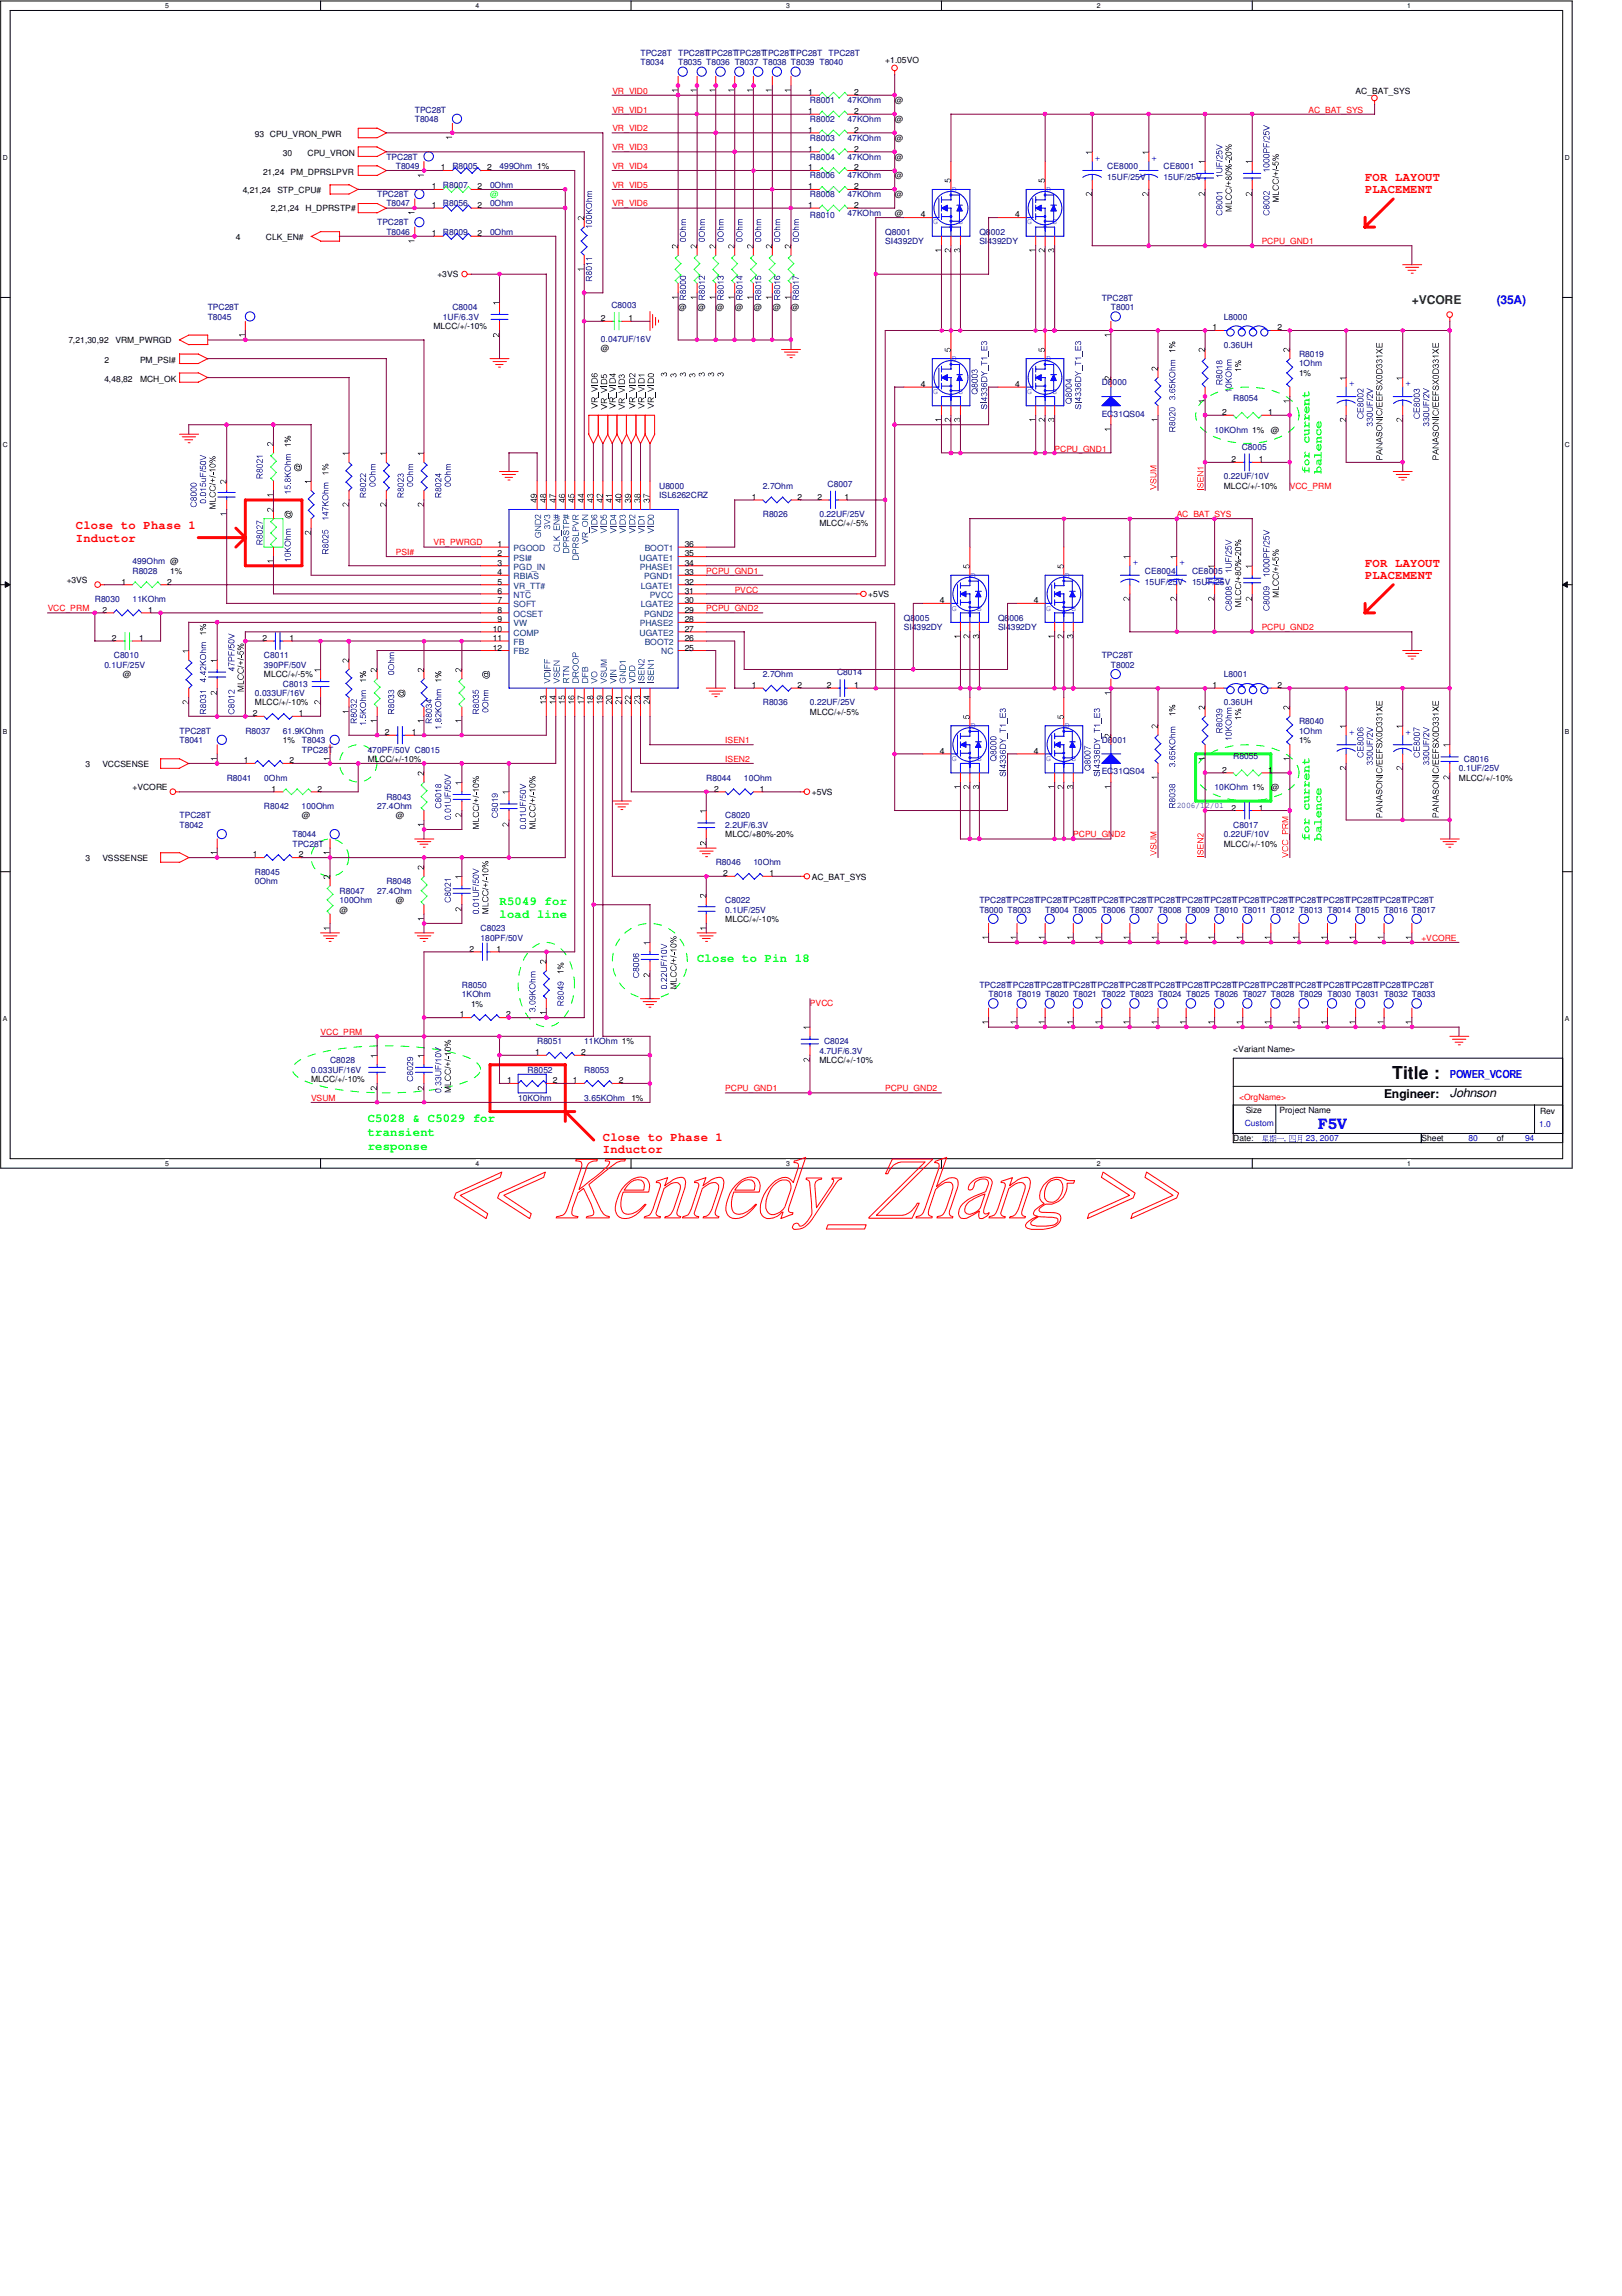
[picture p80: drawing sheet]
<svg xmlns="http://www.w3.org/2000/svg" width="210mm" height="297mm" viewBox="0 0 210 297" stroke-linecap="round" stroke-linejoin="round" font-family="sans-serif">
<defs><g id="words">
<text font-size="2.3" x="180.2" y="139.7">Title :</text>
<text font-size="1.9" fill="#00f" x="170.6" y="146">F5V</text>
<g font-size="1.6" fill="#f00">
<text x="176.7" y="23.4">FOR LAYOUT</text>
<text x="176.7" y="25">PLACEMENT</text>
<text x="9.8" y="68.4">Close to Phase 1</text>
<text x="9.8" y="70.1">Inductor</text>
<text x="176.7" y="73.3">FOR LAYOUT</text>
<text x="176.7" y="74.9">PLACEMENT</text>
<text x="78" y="147.6">Close to Phase 1</text>
<text x="78" y="149.2">Inductor</text>
</g>
<text font-size="1.6" fill="#008000" x="182.7" y="39.4">+VCORE</text>
<text font-size="1.6" fill="#00f" x="193.7" y="39.4">(35A)</text>
<g font-size="1.6" fill="#0f0">
<text x="64.6" y="117.1">R5049 for</text>
<text x="64.6" y="118.7">load line</text>
<text x="90.2" y="124.5">Close to Pin 18</text>
<text x="47.6" y="145.1">C5028 &amp; C5029 for</text>
<text x="47.6" y="146.9">transient</text>
<text x="47.6" y="148.7">response</text>
</g>
<g font-size="1.6">
<text x="179.1" y="142">Engineer:</text>
<text x="187.6" y="142">Johnson</text>
</g>
<text font-size="1.4" fill="#00f" x="187.6" y="139.5">POWER_VCORE</text>
<g font-size="1.1" fill="#000080">
<text x="82.9" y="8.5">T8034</text>
<text x="82.9" y="7.2">TPC28T</text>
<text x="87.8" y="8.5">T8035 T8036 T8037 T8038 T8039 T8040</text>
<text x="87.8" y="7.2">TPC28TTPC28TTPC28TTPC28TTPC28T</text>
<text x="107.2" y="7.2">TPC28T</text>
<text x="53.7" y="15.8">T8048</text>
<text x="53.7" y="14.6">TPC28T</text>
<text x="104.8" y="13.3">R8001</text>
<text x="104.8" y="15.8">R8002</text>
<text x="109.7" y="13.3">47KOhm</text>
<text x="109.7" y="15.8">47KOhm</text>
<text x="50" y="20.7">TPC28T</text>
<text x="51.2" y="21.9">T8049</text>
<text x="58.5" y="21.9">R8005</text>
<text x="64.6" y="21.9">499Ohm 1%</text>
<text x="104.8" y="20.7">R8004</text>
<text x="104.8" y="18.2">R8003</text>
<text x="104.8" y="23.1">R8006</text>
<text x="109.7" y="20.7">47KOhm</text>
<text x="109.7" y="18.2">47KOhm</text>
<text x="109.7" y="23.1">47KOhm</text>
<text x="143.3" y="21.9">CE8000</text>
<text x="143.3" y="23.3">15UF/25V</text>
<text x="150.6" y="21.9">CE8001</text>
<text x="150.6" y="23.3">15UF/25V</text>
<text x="48.8" y="29.2">TPC28T</text>
<text x="48.8" y="25.5">TPC28T</text>
<text x="50" y="26.7">T8047</text>
<text x="57.3" y="24.3">R8007</text>
<text x="57.3" y="26.7">R8056</text>
<text x="63.4" y="24.3">0Ohm</text>
<text x="63.4" y="26.7">0Ohm</text>
<text x="104.8" y="28.2">R8010</text>
<text x="104.8" y="25.5">R8008</text>
<text x="109.7" y="27.9">47KOhm</text>
<text x="109.7" y="25.5">47KOhm</text>
<text x="50" y="30.4">T8046</text>
<text x="57.3" y="30.4">R8009</text>
<text x="63.4" y="30.4">0Ohm</text>
<text x="114.6" y="30.4">Q8001</text>
<text x="114.6" y="31.6">SI4392DY</text>
<text x="126.7" y="30.4">Q8002</text>
<text x="126.7" y="31.6">SI4392DY</text>
<text x="26.9" y="41.4">T8045</text>
<text x="26.9" y="40.1">TPC28T</text>
<text x="57.3" y="41.4">1UF/6.3V</text>
<text x="58.5" y="40.1">C8004</text>
<text x="79.1" y="39.9">C8003</text>
<text x="142.6" y="38.9">TPC28T</text>
<text x="143.8" y="40.1">T8001</text>
<text x="158.4" y="41.4">L8000</text>
<text x="77.8" y="44.2">0.047UF/16V</text>
<text x="158.4" y="45">0.36UH</text>
<text x="168.1" y="46.2">R8019</text>
<text x="168.1" y="47.4">1Ohm</text>
<text x="142.6" y="49.9">D8000</text>
<text x="142.6" y="53.9">EC31QS04</text>
<text x="159.6" y="51.9">R8054</text>
<text x="157.2" y="56">10KOhm 1%</text>
<text x="160.7" y="58.2">C8005</text>
<text x="85.3" y="63.2">U8000</text>
<text x="85.3" y="64.5">ISL6262CRZ</text>
<text x="98.7" y="63.2">2.7Ohm</text>
<text x="107.1" y="63">C8007</text>
<text x="158.4" y="62">0.22UF/10V</text>
<text x="98.7" y="66.9">R8026</text>
<text x="106" y="66.9">0.22UF/25V</text>
<text x="12.3" y="77.9">R8030</text>
<text x="17.1" y="74.2">R8028</text>
<text x="17.1" y="73">499Ohm @</text>
<text x="17.1" y="77.9">11KOhm</text>
<text x="148.2" y="74.2">CE8004</text>
<text x="148.2" y="75.7">15UF/25V</text>
<text x="154.3" y="74.2">CE8005</text>
<text x="154.3" y="75.7">15UF/25V</text>
<text x="117" y="80.3">Q8005</text>
<text x="117" y="81.5">SI4392DY</text>
<text x="129.2" y="80.3">Q8006</text>
<text x="129.2" y="81.5">SI4392DY</text>
<text x="13.5" y="86.4">0.1UF/25V</text>
<text x="14.7" y="85.2">C8010</text>
<text x="34.2" y="85.2">C8011</text>
<text x="34.2" y="86.4">390PF/50V</text>
<text x="36.6" y="88.9">C8013</text>
<text x="98.7" y="87.6">2.7Ohm</text>
<text x="108.3" y="87.4">C8014</text>
<text x="142.6" y="85.2">TPC28T</text>
<text x="143.8" y="86.4">T8002</text>
<text x="158.4" y="87.6">L8001</text>
<text x="23.2" y="94.9">TPC28T</text>
<text x="31.7" y="94.9">R8037</text>
<text x="33" y="90">0.033UF/16V</text>
<text x="36.6" y="94.9">61.9KOhm</text>
<text x="98.7" y="91.3">R8036</text>
<text x="104.8" y="91.3">0.22UF/25V</text>
<text x="158.4" y="91.3">0.36UH</text>
<text x="168.1" y="93.7">R8040</text>
<text x="168.1" y="94.9">1Ohm</text>
<text x="23.2" y="96.1">T8041</text>
<text x="29.3" y="101">R8041</text>
<text x="34.2" y="101">0Ohm</text>
<text x="39.1" y="96.1">T8043</text>
<text x="39.1" y="97.4">TPC28T</text>
<text x="47.6" y="97.4">470PF/50V C8015</text>
<text x="91.4" y="101">R8044</text>
<text x="96.3" y="101">10Ohm</text>
<text x="142.6" y="96.1">D8001</text>
<text x="142.6" y="100.2">EC31QS04</text>
<text x="159.6" y="98.2">R8055</text>
<text x="188.8" y="99.8">0.1UF/25V</text>
<text x="189.4" y="98.6">C8016</text>
<text x="23.2" y="107.1">T8042</text>
<text x="23.2" y="105.9">TPC28T</text>
<text x="34.2" y="104.6">R8042</text>
<text x="39" y="104.6">100Ohm</text>
<text x="48.8" y="104.6">27.4Ohm</text>
<text x="50" y="103.5">R8043</text>
<text x="93.9" y="105.9">C8020</text>
<text x="93.9" y="107.1">2.2UF/6.3V</text>
<text x="152.3" y="104.6">2006/12/01</text>
<text x="157.2" y="102.2">10KOhm 1%</text>
<text x="159.6" y="107.1">C8017</text>
<text x="33" y="113.2">R8045</text>
<text x="37.8" y="108.3">T8044</text>
<text x="37.8" y="109.5">TPC28T</text>
<text x="92.6" y="112">R8046</text>
<text x="97.5" y="112">10Ohm</text>
<text x="158.4" y="108.3">0.22UF/10V</text>
<text x="33" y="114.4">0Ohm</text>
<text x="43.9" y="115.6">R8047</text>
<text x="43.9" y="116.8">100Ohm</text>
<text x="48.8" y="115.6">27.4Ohm</text>
<text x="50" y="114.4">R8048</text>
<text x="93.9" y="116.8">C8022</text>
<text x="93.9" y="118.1">0.1UF/25V</text>
<text x="126.7" y="118.1">T8000 T8003</text>
<text x="126.7" y="116.8">TPC28TTPC28TTPC28TTPC28TTPC28TTPC28TTPC28TTPC28TTPC28TTPC28TTPC28TTPC28TTPC28TTPC28TTPC28TTPC28T</text>
<text x="135.3" y="118.1">T8004 T8005 T8006 T8007 T8008 T8009 T8010 T8011 T8012 T8013 T8014 T8015 T8016 T8017</text>
<text x="62.2" y="120.5">C8023</text>
<text x="62.2" y="121.7">180PF/50V</text>
<text x="59.8" y="127.8">R8050</text>
<text x="59.8" y="129">1KOhm</text>
<text x="126.7" y="127.8">TPC28TTPC28TTPC28TTPC28TTPC28TTPC28TTPC28TTPC28TTPC28TTPC28TTPC28TTPC28TTPC28TTPC28TTPC28TTPC28T</text>
<text x="127.9" y="129">T8018 T8019 T8020 T8021 T8022 T8023 T8024 T8025 T8026 T8027 T8028 T8029 T8030 T8031 T8032 T8033</text>
<text x="42.7" y="137.5">C8028</text>
<text x="69.5" y="135.1">R8051</text>
<text x="75.6" y="135.1">11KOhm 1%</text>
<text x="106" y="136.3">4.7UF/6.3V</text>
<text x="106.6" y="135.1">C8024</text>
<text x="40.3" y="138.8">0.033UF/16V</text>
<text x="67.1" y="142.4">10KOhm</text>
<text x="68.3" y="138.8">R8052</text>
<text x="75.6" y="138.8">R8053</text>
<text x="75.6" y="142.4">3.65KOhm</text>
</g>
<g font-size="1.1">
<text x="114.6" y="8.2">+1.05VO</text>
<text x="33" y="17.7">93 CPU_VRON_PWR</text>
<text x="104.6" y="12.3">1</text>
<text x="104.6" y="17.2">1</text>
<text x="104.6" y="14.7">1</text>
<text x="110.5" y="12.3">2</text>
<text x="110.5" y="17.2">2</text>
<text x="110.5" y="14.7">2</text>
<text x="115.8" y="13.3">@</text>
<text x="115.8" y="15.8">@</text>
<text x="175.4" y="12.1">AC_BAT_SYS</text>
<text x="34" y="22.6">21,24</text>
<text x="36.6" y="20.2">30</text>
<text x="37.6" y="22.6">PM_DPRSLPVR</text>
<text x="39.8" y="20.2">CPU_VRON</text>
<text x="57.1" y="22.1">1</text>
<text x="63" y="22.1">2</text>
<text x="104.6" y="19.6">1</text>
<text x="104.6" y="22.1">1</text>
<text x="110.5" y="19.6">2</text>
<text x="110.5" y="22.1">2</text>
<text x="115.8" y="20.7">@</text>
<text x="115.8" y="18.2">@</text>
<text x="115.8" y="23.1">@</text>
<text x="31.4" y="25">4,21,24</text>
<text x="35.1" y="27.3">2,21,24</text>
<text x="35.9" y="25">STP_CPU#</text>
<text x="39.5" y="27.3">H_DPRSTP#</text>
<text x="55.9" y="24.5">1</text>
<text x="55.9" y="26.9">1</text>
<text x="61.8" y="24.5">2</text>
<text x="61.8" y="26.9">2</text>
<text x="104.6" y="26.9">1</text>
<text x="104.6" y="24.5">1</text>
<text x="110.5" y="26.9">2</text>
<text x="110.5" y="24.5">2</text>
<text x="115.8" y="27.9">@</text>
<text x="115.8" y="25.5">@</text>
<text x="119.2" y="28.1">4</text>
<text x="131.4" y="28.1">4</text>
<text x="30.5" y="31">4</text>
<text x="34.4" y="31">CLK_EN#</text>
<text x="55.9" y="30.6">1</text>
<text x="56.6" y="35.9">+3VS</text>
<text x="61.8" y="30.6">2</text>
<text x="77.8" y="41.5">2</text>
<text x="81.3" y="41.5">1</text>
<text x="87.8" y="40.1">@</text>
<text x="90.2" y="40.1">@</text>
<text x="92.6" y="40.1">@</text>
<text x="95.1" y="40.1">@</text>
<text x="97.5" y="40.1">@</text>
<text x="99.9" y="40.1">@</text>
<text x="102.4" y="40.1">@</text>
<text x="8.8" y="44.4">7,21,30,92</text>
<text x="13.5" y="46.9">2</text>
<text x="14.9" y="44.4">VRM_PWRGD</text>
<text x="18.1" y="46.9">PM_PSI#</text>
<text x="56.1" y="42.6">MLCC/+/-10%</text>
<text x="77.8" y="45.5">@</text>
<text x="156.9" y="42.8">1</text>
<text x="165.3" y="42.8">2</text>
<text x="13.5" y="49.4">4,48,82</text>
<text x="18.1" y="49.4">MCH_OK</text>
<text x="119.2" y="50">4</text>
<text x="131.4" y="50">4</text>
<text x="158.2" y="53.7">2</text>
<text x="164.1" y="53.7">1</text>
<text x="168.1" y="48.6">1%</text>
<text x="159.4" y="59.8">2</text>
<text x="162.9" y="59.8">1</text>
<text x="164.5" y="56">@</text>
<text x="97.3" y="64.6">1</text>
<text x="103.2" y="64.6">2</text>
<text x="105.8" y="64.6">2</text>
<text x="109.3" y="64.6">1</text>
<text x="158.4" y="63.2">MLCC/+/-10%</text>
<text x="64.4" y="70.7">1</text>
<text x="64.4" y="72">2</text>
<text x="88.6" y="72">35</text>
<text x="88.6" y="70.7">36</text>
<text x="106" y="68.1">MLCC/+/-5%</text>
<text x="8.6" y="75.4">+3VS</text>
<text x="15.7" y="75.6">1</text>
<text x="21.6" y="75.6">2</text>
<text x="22" y="74.2">1%</text>
<text x="64.4" y="73.2">3</text>
<text x="64.4" y="74.4">4</text>
<text x="64.4" y="75.6">5</text>
<text x="64.4" y="76.8">6</text>
<text x="88.6" y="76.8">31</text>
<text x="88.6" y="75.6">32</text>
<text x="88.6" y="74.4">33</text>
<text x="88.6" y="73.2">34</text>
<text x="112.4" y="77.3">+5VS</text>
<text x="13.3" y="79.2">2</text>
<text x="14.5" y="82.9">2</text>
<text x="18" y="82.9">1</text>
<text x="19.2" y="79.2">1</text>
<text x="34" y="82.9">2</text>
<text x="37.5" y="82.9">1</text>
<text x="63.8" y="81.7">10</text>
<text x="63.8" y="82.9">11</text>
<text x="64.4" y="78.1">7</text>
<text x="64.4" y="79.2">8</text>
<text x="64.4" y="80.5">9</text>
<text x="88.6" y="82.9">26</text>
<text x="88.6" y="81.7">27</text>
<text x="88.6" y="80.5">28</text>
<text x="88.6" y="79.2">29</text>
<text x="88.6" y="78.1">30</text>
<text x="121.6" y="78.1">4</text>
<text x="133.8" y="78.1">4</text>
<text x="15.9" y="87.6">@</text>
<text x="34.2" y="87.6">MLCC/+/-5%</text>
<text x="63.8" y="84.2">12</text>
<text x="88.6" y="84.2">25</text>
<text x="97.3" y="89">1</text>
<text x="103.2" y="89">2</text>
<text x="107" y="89">2</text>
<text x="110.5" y="89">1</text>
<text x="156.9" y="89">1</text>
<text x="165.3" y="89">2</text>
<text x="32.7" y="92.7">2</text>
<text x="33" y="91.3">MLCC/+/-10%</text>
<text x="38.7" y="92.7">1</text>
<text x="49.8" y="95.1">2</text>
<text x="53.3" y="95.1">1</text>
<text x="104.8" y="92.5">MLCC/+/-5%</text>
<text x="11" y="99.2">3</text>
<text x="13.3" y="99.2">VCCSENSE</text>
<text x="31.5" y="98.8">1</text>
<text x="36.6" y="96.1">1%</text>
<text x="37.5" y="98.8">2</text>
<text x="47.6" y="98.6">MLCC/+/-10%</text>
<text x="121.6" y="97.5">4</text>
<text x="133.8" y="97.5">4</text>
<text x="158.2" y="100">2</text>
<text x="164.1" y="100">1</text>
<text x="168.1" y="96.1">1%</text>
<text x="188.8" y="101">MLCC/+/-10%</text>
<text x="17.1" y="102.2">+VCORE</text>
<text x="35.1" y="102.4">1</text>
<text x="39.1" y="105.9">@</text>
<text x="41.1" y="102.4">2</text>
<text x="51.2" y="105.9">@</text>
<text x="92.4" y="102.4">2</text>
<text x="98.3" y="102.4">1</text>
<text x="105.1" y="102.8">+5VS</text>
<text x="159.4" y="104.9">2</text>
<text x="162.9" y="104.9">1</text>
<text x="164.5" y="102.2">@</text>
<text x="11" y="111.3">3</text>
<text x="13.3" y="111.3">VSSSENSE</text>
<text x="32.7" y="110.9">1</text>
<text x="38.7" y="110.9">2</text>
<text x="93.6" y="113.4">2</text>
<text x="93.9" y="108.3">MLCC/+80%-20%</text>
<text x="99.6" y="113.4">1</text>
<text x="105.1" y="113.8">AC_BAT_SYS</text>
<text x="158.4" y="109.5">MLCC/+/-10%</text>
<text x="43.9" y="118.1">@</text>
<text x="51.2" y="116.8">@</text>
<text x="93.9" y="119.3">MLCC/+/-10%</text>
<text x="60.7" y="123.1">2</text>
<text x="64.3" y="123.1">1</text>
<text x="59.5" y="131.6">1</text>
<text x="61" y="130.2">1%</text>
<text x="65.5" y="131.6">2</text>
<text x="69.3" y="136.5">1</text>
<text x="75.2" y="136.5">2</text>
<text x="106" y="137.5">MLCC/+/-10%</text>
<text x="159.6" y="136.1">&lt;Variant Name&gt;</text>
<text x="40.3" y="140">MLCC/+/-10%</text>
<text x="65.6" y="140.2">1</text>
<text x="71.5" y="140.2">2</text>
<text x="74.1" y="140.2">1</text>
<text x="80.1" y="140.2">2</text>
<text x="81.7" y="142.4">1%</text>
<text x="161.2" y="144">Size</text>
<text x="165.6" y="144">Project Name</text>
<text x="159.6" y="147.7">Date:</text>
<text x="183.9" y="147.7">Sheet</text>
<text x="193.7" y="147.7">of</text>
<text x="199.3" y="144.1">Rev</text>
</g>
<g font-size="1.1" fill="#f00">
<text x="79.2" y="17">VR_VID2</text>
<text x="79.2" y="14.6">VR_VID1</text>
<text x="79.2" y="12.1">VR_VID0</text>
<text x="169.3" y="14.6">AC_BAT_SYS</text>
<text x="79.2" y="19.4">VR_VID3</text>
<text x="79.2" y="21.9">VR_VID4</text>
<text x="79.2" y="26.7">VR_VID6</text>
<text x="79.2" y="24.3">VR_VID5</text>
<text x="163.3" y="31.6">PCPU_GND1</text>
<text x="136.5" y="58.4">PCPU_GND1</text>
<text x="166.9" y="63.2">VCC_PRM</text>
<text x="51.2" y="71.8">PSI#</text>
<text x="56.1" y="70.6">VR_PWRGD</text>
<text x="152.3" y="66.9">AC_BAT_SYS</text>
<text x="91.4" y="74.2">PCPU_GND1</text>
<text x="95.1" y="76.7">PVCC</text>
<text x="6.2" y="79.1">VCC_PRM</text>
<text x="91.4" y="79.1">PCPU_GND2</text>
<text x="163.3" y="81.5">PCPU_GND2</text>
<text x="93.9" y="96.1">ISEN1</text>
<text x="93.9" y="98.6">ISEN2</text>
<text x="138.9" y="108.3">PCPU_GND2</text>
<text x="183.9" y="121.7">+VCORE</text>
<text x="104.8" y="130.1">PVCC</text>
<text x="41.5" y="133.9">VCC_PRM</text>
<text x="40.3" y="142.4">VSUM</text>
<text x="93.9" y="141.2">PCPU_GND1</text>
<text x="114.6" y="141.2">PCPU_GND2</text>
<text x="160.4" y="142.3">&lt;OrgName&gt;</text>
</g>
<g font-size="1.1" fill="#00f">
<text x="141.7" y="20.8">+</text>
<text x="149" y="20.8">+</text>
<text x="120.8" y="29">G</text>
<text x="123.2" y="24.8">D</text>
<text x="124" y="29">S</text>
<text x="132.9" y="29">G</text>
<text x="135.4" y="24.8">D</text>
<text x="136.2" y="29">S</text>
<text x="123.2" y="46.7">D</text>
<text x="135.4" y="46.7">D</text>
<text x="120.8" y="51">G</text>
<text x="124" y="51">S</text>
<text x="132.9" y="51">G</text>
<text x="136.2" y="51">S</text>
<text x="174.6" y="50">+</text>
<text x="181.9" y="50">+</text>
<text x="125.6" y="74.7">D</text>
<text x="137.8" y="74.7">D</text>
<text x="146.6" y="73.2">+</text>
<text x="152.7" y="73.2">+</text>
<text x="123.2" y="79">G</text>
<text x="126.4" y="79">S</text>
<text x="135.4" y="79">G</text>
<text x="138.6" y="79">S</text>
<text x="125.6" y="94.2">D</text>
<text x="137.8" y="94.2">D</text>
<text x="174.6" y="95">+</text>
<text x="181.9" y="95">+</text>
<text x="123.2" y="98.5">G</text>
<text x="126.4" y="98.5">S</text>
<text x="135.4" y="98.5">G</text>
<text x="138.6" y="98.5">S</text>
<text x="161.1" y="145.7">Custom</text>
<text x="166.2" y="147.7">,</text>
<text x="169" y="147.7">23, 2007</text>
<text x="190" y="147.7">80</text>
<text x="197.4" y="147.7">94</text>
<text x="199.2" y="145.8">1.0</text>
</g>
<text font-size="1.1" fill="#0f0" x="63.4" y="25.5">@</text>
<g font-size="1.1" fill="#004080">
<text x="66.5" y="71.3">PGOOD</text>
<text x="83.4" y="71.3">BOOT1</text>
<text x="66.5" y="72.5">PSI#</text>
<text x="66.5" y="73.7">PGD_IN</text>
<text x="66.5" y="74.9">RBIAS</text>
<text x="66.5" y="76.2">VR_TT#</text>
<text x="66.5" y="77.3">NTC</text>
<text x="82.8" y="72.5">UGATE1</text>
<text x="82.8" y="73.7">PHASE1</text>
<text x="82.9" y="76.2">LGATE1</text>
<text x="83.4" y="74.9">PGND1</text>
<text x="84.1" y="77.3">PVCC</text>
<text x="66.5" y="78.6">SOFT</text>
<text x="66.5" y="79.8">OCSET</text>
<text x="66.5" y="81">VW</text>
<text x="66.5" y="82.3">COMP</text>
<text x="66.5" y="83.4">FB</text>
<text x="82.8" y="82.3">UGATE2</text>
<text x="82.8" y="81">PHASE2</text>
<text x="82.9" y="78.6">LGATE2</text>
<text x="83.4" y="79.8">PGND2</text>
<text x="83.4" y="83.4">BOOT2</text>
<text x="66.5" y="84.7">FB2</text>
<text x="85.6" y="84.7">NC</text>
</g>
<g font-size=".9">
<text x="21.4" y="1">5</text>
<text x="61.6" y="1">4</text>
<text x="101.7" y="1">3</text>
<text x="141.9" y="1">2</text>
<text x="182.1" y="1">1</text>
<text x=".4" y="20.7">D</text>
<text x="202.5" y="20.7">D</text>
<text x=".4" y="57.8">C</text>
<text x="202.5" y="57.8">C</text>
<text x=".4" y="95">B</text>
<text x="202.5" y="95">B</text>
<text x=".4" y="132.1">A</text>
<text x="202.5" y="132.1">A</text>
<text x="21.4" y="150.8">5</text>
<text x="61.6" y="150.8">4</text>
<text x="101.7" y="150.8">3</text>
<text x="141.9" y="150.8">2</text>
<text x="182.1" y="150.8">1</text>
</g>
</g></defs>
<path d="M.1 .1h203.4v151h-203.4zM1.3 1.4h200.9v148.5h-200.9z" fill="none" stroke="#000" stroke-width=".13"/>
<g fill="#fff">
<path d="M21.4 .3h.5v.9h-.5z"/>
<path d="M21.4 150h.5v1h-.5z"/>
</g>
<path d="M41.5 .1v1.3M41.5 149.9v1.2" fill="none" stroke="#000" stroke-width=".13"/>
<g fill="#fff">
<path d="M61.6 .3h.5v.9h-.5z"/>
<path d="M61.6 150h.5v1h-.5z"/>
</g>
<path d="M81.7 .1v1.3M81.7 149.9v1.2" fill="none" stroke="#000" stroke-width=".13"/>
<g fill="#fff">
<path d="M101.7 .3h.5v.9h-.5z"/>
<path d="M101.7 150h.5v1h-.5z"/>
</g>
<path d="M121.8 .1v1.3M121.8 149.9v1.2" fill="none" stroke="#000" stroke-width=".13"/>
<g fill="#fff">
<path d="M141.9 .3h.5v.9h-.5z"/>
<path d="M141.9 150h.5v1h-.5z"/>
</g>
<path d="M162.1 .1v1.3M162.1 149.9v1.2" fill="none" stroke="#000" stroke-width=".13"/>
<g fill="#fff">
<path d="M182.1 .3h.5v.9h-.5z"/>
<path d="M182.1 150h.5v1h-.5z"/>
<path d="M.4 19.9h.6v1h-.6z"/>
<path d="M202.5 19.9h.7v1h-.7z"/>
<path d="M.4 57h.6v1h-.6z"/>
<path d="M202.5 57h.7v1h-.7z"/>
</g>
<path d="M.1 38.5h1.2M202.2 38.5h1.3" fill="none" stroke="#000" stroke-width=".13"/>
<g fill="#fff">
<path d="M.4 94.1h.6v1.1h-.6z"/>
<path d="M202.5 94.1h.6v1.1h-.6z"/>
</g>
<path d="M.1 75.6h1.2M.7 75.3l.6 .3-.6 .4zM202.2 75.6l.6-.3v.7zM202.2 75.6h1.3" fill="none" stroke="#000" stroke-width=".13"/>
<path d="M.7 75.3l.6 .3-.6 .4zM202.2 75.6l.6-.3v.7z" fill="#000"/>
<g fill="#fff">
<path d="M.4 131.3h.6v1h-.6z"/>
<path d="M202.5 131.3h.6v1h-.6z"/>
</g>
<path d="M.1 112.8h1.2M202.2 112.8h1.3" fill="none" stroke="#000" stroke-width=".13"/>
<path d="M176.7 28.1v1.3h1.2M180.3 25.7l-3.7 3.7M25.7 69.6h6l-1.2 1.2M30.5 68.3l1.3 1.3M31.7 64.7h7.4v8.5h-7.4zM176.7 78.1v1.2h1.2M180.3 75.6l-3.7 3.7M73.2 143.8l3.6 3.7M74.4 143.8h-11v-6h9.8v7.3" fill="none" stroke="#f00" stroke-width=".38"/>
<path d="M154.7 97.5h9.8v6.1h-9.8z" fill="none" stroke="#0f0" stroke-width=".38"/>
<g fill="none" stroke="#0f0" stroke-width=".13" stroke-dasharray="1 1 1 1 1 1 1 1">
<path d="M155.5 52a8.2 8.2 0 0 1 5.9-1.9 8.7 8.7 0 0 1 6 1.9 2.24 2.24 0 0 1 0 3.4 9.1 9.1 0 0 1-7.1 1.9 7.8 7.8 0 0 1-4.8-1.9 2.24 2.24 0 0 1 0-3.4zM155.5 98.3a8.2 8.2 0 0 1 5.9-1.9 8.7 8.7 0 0 1 6 1.9 2.24 2.24 0 0 1 0 3.4 9.1 9.1 0 0 1-7.1 1.9 7.8 7.8 0 0 1-4.8-1.9 2.24 2.24 0 0 1 0-3.4zM38.3 137.5a11.9 11.9 0 0 1 5.6-1.8 43 43 0 0 1 14.7 .5 7.7 7.7 0 0 1 3.2 1.3 .96 .96 0 0 1 0 1.6 12.2 12.2 0 0 1-5.7 1.9 42.1 42.1 0 0 1-14.7-.5 7.8 7.8 0 0 1-3.1-1.4 .97 .97 0 0 1 0-1.6zM68.8 122.7a2.72 2.72 0 0 1 4.2 .5 7.3 7.3 0 0 1 0 8.4 2.78 2.78 0 0 1-4.7 0 7.4 7.4 0 0 1 0-8.4z"/>
<circle cx="46.4" cy="98.8" r="2.42"/>
<circle cx="42.7" cy="111" r="2.42"/>
<circle cx="84.1" cy="124.3" r="4.9"/>
</g>
<g fill="#0f0">
<path d="M168.5 60.4h.1l.1 .4h.1v-.4h.1v.4h.4v-.3h.2v.7l-.2-.1v-.1h-.4v.2h-.1v-.2a.38 .38 0 0 1-.3-.6z"/>
<path d="M168.9 58.4l.1 .1a.25 .25 0 0 0 0 .4h.3v-.3l.2-.1v.8h-.1l-.1-.2h-.4v.1h-.1v-.3h.2l-.2-.3z"/>
<path d="M168.8 56.5h.3v.1a.23 .23 0 0 0-.2 .3 .23 .23 0 0 0 .3 .2 .23 .23 0 0 0 .1-.3l-.1-.2 .1-.1a.46 .46 0 0 1 .2 .4 .46 .46 0 0 1-.3 .4 .68 .68 0 0 1-.4-.8z"/>
<path d="M168.8 55.6h.5l.2-.1v.3h-.1l.1 .1a.25 .25 0 0 1-.3 .4h-.3v.1h-.1v-.3h.4l.1-.2-.1-.1h-.3v.1h-.1z"/>
<path d="M168.9 54.5h.1l-.1 .2 .1 .3h.3v-.3h.2v.7h-.1l-.1-.2h-.4v.1h-.1v-.3h.2l-.2-.3z"/>
<path d="M168.9 53.6h.1l-.1 .1 .1 .3h.3v-.3h.2v.7h-.2v-.2h-.4v.2l-.1-.1v-.3h.2l-.2-.3z"/>
<path d="M168.9 51.7h.4l.2-.1v.4l-.2-.1h-.3a.19 .19 0 0 0-.1 .1 .19 .19 0 0 0 .1 .2h.3l.2-.1v.4l-.2-.1-.5 .1z"/>
<path d="M168.8 50.7h.1v.4h.3a.28 .28 0 0 0 0-.4l.1-.1a.35 .35 0 0 1 .2 .4 .35 .35 0 0 1-.3 .3h-.3v.1l-.1-.1-.3-.1 .1-.1h.2z"/>
<path d="M170.1 58.8h.8v-.3h.1v.7l-.1 .1v-.3h-.7v.1l-.1 .1z"/>
<path d="M170.4 56.6h.5v-.2l.1 .1v.4h-.1v-.2h-.4v.2l.1 .2h.3v-.2h.1v.5h-.1v-.2h-.4l-.2 .2z"/>
<path d="M170.3 55.5h.3v.1a.24 .24 0 0 0-.1 .4 .24 .24 0 0 0 .3 .1 .24 .24 0 0 0 .1-.4l-.1-.2a.44 .44 0 0 1 .2 .5 .44 .44 0 0 1-.4 .3l-.2-.2z"/>
<path d="M168.6 107.8v.1a.23 .23 0 0 0 .2 .4v-.4h.1v.4h.4v-.3l.2-.1v.8l-.2-.1v-.1h-.4v.2h-.1v-.2a.42 .42 0 0 1-.2-.7z"/>
<path d="M168.9 105.9l.1 .1a.22 .22 0 0 0 0 .3h.3v-.3h.2v.7h-.2v-.2h-.4v.2l-.1-.1v-.3h.2l-.2-.2z"/>
<path d="M168.8 104h.2l.1 .1a.23 .23 0 0 0-.2 .4 .23 .23 0 0 0 .4 0v-.4a.11 .11 0 0 1-.1 0 .11 .11 0 0 1 .1-.2l.1 .1a.45 .45 0 0 1 .1 .5 .45 .45 0 0 1-.5 .2l-.2-.2z"/>
<path d="M168.8 103h.5l.2-.1v.3h-.1l.1 .1a.25 .25 0 0 1-.3 .4h-.3v.2l-.1-.1v-.3h.4a.19 .19 0 0 0 .2-.1 .19 .19 0 0 0-.2-.2h-.3v.2h-.1z"/>
<path d="M168.9 102h.1v.1a.22 .22 0 0 0 0 .3h.3v-.2l.2-.1v.7h-.2v-.2h-.4v.2l-.1-.1v-.3h.2l-.2-.2z"/>
<path d="M168.9 101h.1v.1a.22 .22 0 0 0 0 .4h.3v-.3l.2-.1v.8l-.2-.1v-.2h-.4v.2h-.1v-.3h.2l-.2-.3z"/>
<path d="M168.9 99.2l.4-.1 .2-.1v.4l-.2-.1h-.3a.19 .19 0 0 0-.1 .2 .19 .19 0 0 0 .1 .2h.3l.2-.2v.4l-.2-.1-.5 .1z"/>
<path d="M168.8 98.2h.1v.4h.4l-.1-.4 .1-.1a.33 .33 0 0 1 .2 .3 .33 .33 0 0 1-.3 .3h-.3v.2h-.1v-.2h-.2v-.1h.2z"/>
<path d="M170.1 106.3h.8v-.4h.1v.8l-.1 .1v-.4h-.7v.2l-.1 .1z"/>
<path d="M170.4 104.1l.5-.1v-.1h.1v.4h-.1v-.1h-.4v.1l.1 .2h.3v-.1h.1v.4h-.1v-.1h-.4l-.2 .1z"/>
<path d="M170.3 103h.3v.1a.27 .27 0 0 0-.1 .4 .27 .27 0 0 0 .4 .1l-.1-.6a.46 .46 0 0 1 .2 .4 .46 .46 0 0 1-.3 .4 .59 .59 0 0 1-.3-.7z"/>
<path d="M168.9 59.5a.38 .38 0 0 0 0 .6 .38 .38 0 0 0 .5-.1 .38 .38 0 0 0-.1-.5l-.1-.1zM168.9 59.8a.25 .25 0 0 1 .5 0 .25 .25 0 0 1-.5 0z"/>
<path d="M169 52.6a.52 .52 0 0 0 .1 .9 .55 .55 0 0 0 .2-.9l-.1 .1a.46 .46 0 0 1 0 .6v-.7zM169 52.8v.5l-.1-.3z"/>
<path d="M170.4 60.5v.5h-.3v.3h.1v-.2h.7v.2h.1v-.3h-.1a.36 .36 0 0 0 0-.5 .36 .36 0 0 0-.5 0zM170.5 60.7a.23 .23 0 0 1 .4 0 .23 .23 0 0 1-.4 0z"/>
<path d="M170.4 59.6v.5h.1v-.4l.1-.1v.4l.2 .2a.31 .31 0 0 0 .2-.2 .31 .31 0 0 0-.1-.4h.1v-.3h-.1v.2zM170.7 59.6h.1l.1 .3v.1a.24 .24 0 0 1-.2-.4z"/>
<path d="M170.4 57.6a.46 .46 0 0 0 .4 .7 .55 .55 0 0 0 .1-.9l-.1 .1a.51 .51 0 0 1-.1 .7v-.8h-.1zM170.5 57.6l.1 .6-.1-.2z"/>
<path d="M170.4 54.7a.46 .46 0 0 0 .4 .7 .55 .55 0 0 0 .1-.9l-.1 .1a.46 .46 0 0 1-.1 .6v-.7h-.1zM170.5 54.7l.1 .5-.1-.2z"/>
<path d="M168.9 107a.36 .36 0 0 0 0 .6 .36 .36 0 0 0 .5-.1 .35 .35 0 0 0 0-.5 .35 .35 0 0 0-.5 0zM168.9 107.3a.25 .25 0 0 1 .5 0 .25 .25 0 0 1-.5 0z"/>
<path d="M168.9 100.1a.4 .4 0 0 0-.1 .6 .4 .4 0 0 0 .5 .1 .4 .4 0 0 0 .2-.6l-.1-.2-.2 .1a.46 .46 0 0 1 0 .7v-.8zM169 100.2v.6a.36 .36 0 0 1 0-.6z"/>
<path d="M170.4 107.9v.6h-.3v.3h.1v-.2h.7v.2h.1v-.3h-.1a.36 .36 0 0 0 0-.5 .36 .36 0 0 0-.5-.1zM170.5 108.2a.25 .25 0 0 1 .5 0 .25 .25 0 0 1-.5 0z"/>
<path d="M170.4 107.1v.5h.1v-.4l.1-.1 .1 .5a.25 .25 0 0 0 .3-.1 .25 .25 0 0 0 0-.3v-.4h-.1v.2zM170.7 107.1a.2 .2 0 0 1 .2 .2 .2 .2 0 0 1-.1 .2z"/>
<path d="M170.4 105a.46 .46 0 0 0 0 .5 .46 .46 0 0 0 .4 .3 .59 .59 0 0 0 .1-.9l-.1 .1a.46 .46 0 0 1-.1 .6v-.7zM170.6 105.1v.5a.36 .36 0 0 1 0-.5z"/>
<path d="M170.4 102.1a.46 .46 0 0 0 0 .5 .46 .46 0 0 0 .4 .2 .59 .59 0 0 0 .1-.8l-.1 .1a.46 .46 0 0 1-.1 .6v-.7zM170.6 102.2v.5a.36 .36 0 0 1 0-.5z"/>
</g>
<g fill="#00f">
<path d="M165.2 147.3h.8l.1-.1 .1 .1z"/>
<path d="M163.5 146.9h.5zM163.5 147l.5 .1zM163.5 147.2h.5zM163.4 146.9l.1 .4v-.4zM164 146.9v.3zM163.5 147.2l-.2 .4 .3-.3zM163.5 147.4h.6zM163.4 147.6h.6v-.1v.1zM163.7 147.2l.1 .6v-.5zM163.3 147.7l.9 .1-.1-.1z"/>
<path d="M164.4 147.2h.2zM164.4 147.3l.2 .1zM164.8 146.9h.3zM164.8 147.2h.3zM164.8 147.4h.3zM164.3 147h.5l-.1-.1zM164.4 146.8l.1 .7v-.6zM164.6 146.8l.1 .7v-.6zM164.3 147.5h.5l-.1-.1zM164.4 147.6l-.1 .2 .2-.2zM164.5 147.6l.2 .1v-.1zM164.8 146.9v.5l-.1 .4 .2-.4v-.5zM165.1 146.9v.8h-.2l.2 .1v-.1v-.8z"/>
<path d="M166.9 146.9h.7zM166.9 147.7h.7zM166.8 146.9l.1 .8v-.8zM167.6 146.9v.8h.1zM167.1 146.9v.4l-.1 .2 .1-.2zM167.3 146.9v.5h.2v-.2v.2h-.2z"/>
<path d="M168 146.9h.5zM168 147.1l.5 .1zM168 147.4h.5zM168 146.8v.7l-.1 .3 .1-.3zM168.5 146.8l-.1 .9h-.1l.1 .1h.1z"/>
</g>
<path d="M159.6 136.9h42.6v10.9h-42.6zM159.6 146.6h42.6M159.6 143h5.5v3.6M159.6 140.5h42.6M165.2 143h37M183.9 146.6v1.2M198.6 143v3.6" fill="none" stroke="#000" stroke-width=".13"/>
<g fill="#f00">
<path d="M154.9 63.3h.9v.1h-.9z"/>
<path d="M155 62.6l.2-.1v.1a.21 .21 0 0 0-.2 .2 .21 .21 0 0 0 .2 .2v-.1a.32 .32 0 0 1 .1-.3 .32 .32 0 0 1 .4-.1 .35 .35 0 0 1 0 .4 .35 .35 0 0 1-.3 .2v-.1a.22 .22 0 0 0 .3-.2 .22 .22 0 0 0-.3-.2v.1a.27 .27 0 0 1-.3 .4 .27 .27 0 0 1-.1-.5z"/>
<path d="M154.9 61.7h.1v.5h.3v-.4h.1v.4h.3v-.5v.6h-.8z"/>
<path d="M154.9 61h.8l-.6 .5h.6v.1h-.8v-.1l.7-.5h-.7z"/>
<path d="M154.9 60.5h.8v.1h-.6l.1 .1z"/>
<path d="M154.9 110.7h.9v.2h-.9z"/>
<path d="M155.1 110l.1-.1v.1a.21 .21 0 0 0-.2 .3 .21 .21 0 0 0 .2 .1 .35 .35 0 0 1 .1-.3 .35 .35 0 0 1 .4-.1 .35 .35 0 0 1 0 .3 .35 .35 0 0 1-.3 .3v-.1a.21 .21 0 0 0 .3-.2 .21 .21 0 0 0-.3-.2 .27 .27 0 0 1 0 .4 .27 .27 0 0 1-.4 0l-.1-.2z"/>
<path d="M154.9 109.2h.1v.5h.3v-.4h.1v.4h.3v-.5v.6h-.8z"/>
<path d="M154.9 108.4h.8v.1l-.6 .5h.6v.1h-.8v-.1l.7-.5h-.7z"/>
<path d="M155 107.9a.48 .48 0 0 1 .7 .3v-.4v.5l-.1-.1a.41 .41 0 0 0-.6-.2l.2 .3-.2-.1z"/>
<path d="M148.8 110l.8 .3v.1l-.8 .3v-.1l.8-.3-.8-.2z"/>
<path d="M149 109.3h.1a.21 .21 0 0 0-.2 .3 .21 .21 0 0 0 .2 .2 .32 .32 0 0 1 .1-.4 .32 .32 0 0 1 .4 0 .33 .33 0 0 1-.2 .5v-.1a.21 .21 0 0 0 .2-.2 .21 .21 0 0 0-.2-.2 .32 .32 0 0 1-.4 .5 .36 .36 0 0 1 0-.6z"/>
<path d="M148.8 108.5h.5a.32 .32 0 0 1 .3 .3 .32 .32 0 0 1-.3 .3h-.5l.6-.1a.24 .24 0 0 0 .2-.2 .24 .24 0 0 0-.3-.2h-.5z"/>
<path d="M148.8 107.6h.8v.1h-.6l.6 .2v.1l-.7 .2h.7v.1h-.8l.1-.1 .6-.2-.6-.3z"/>
<path d="M148.8 62.6l.8 .3v.1l-.8 .4v-.2l.8-.2-.8-.3z"/>
<path d="M148.9 62l.2-.1v.1a.21 .21 0 0 0-.2 .2 .21 .21 0 0 0 .2 .2 .33 .33 0 0 1 .1-.4 .33 .33 0 0 1 .4 0 .36 .36 0 0 1-.2 .6v-.1a.24 .24 0 0 0 .2-.2 .24 .24 0 0 0-.2-.3l-.1 .2a.27 .27 0 0 1-.3 .3 .27 .27 0 0 1-.1-.4z"/>
<path d="M148.8 61.1h.5a.32 .32 0 0 1 .3 .3 .32 .32 0 0 1-.3 .4h-.5v-.1h.5a.23 .23 0 0 0 .3-.2 .23 .23 0 0 0-.2-.3h-.6z"/>
<path d="M148.8 60.2h.8v.1h-.6l.6 .3v.1l-.7 .2h.7v.1h-.8l.1-.2 .6-.2-.6-.2z"/>
<path d="M165.9 110.2l.8 .3v.2l-.8 .3v-.1l.7-.3-.7-.3z"/>
<path d="M165.9 109.6l.2-.2 .1 .1a.29 .29 0 0 0-.1 .5 .29 .29 0 0 0 .4 0 .29 .29 0 0 0-.1-.5l.1-.1a.39 .39 0 0 1 .1 .6 .39 .39 0 0 1-.5 .1 .39 .39 0 0 1-.2-.5z"/>
<path d="M165.9 108.8l.2-.2 .1 .1a.29 .29 0 0 0-.1 .5 .29 .29 0 0 0 .4 0 .29 .29 0 0 0-.1-.5l.1-.1a.39 .39 0 0 1 .1 .5 .39 .39 0 0 1-.5 .2 .39 .39 0 0 1-.2-.4z"/>
<path d="M166.8 108h.1v.7h-.1z"/>
<path d="M165.9 105.7h.8h-.7l.7 .3-.7 .3h.7v.1h-.8v-.2l.7-.2-.7-.2z"/>
<path d="M166 107.4l-.1 .5h.8v-.1h-.3l-.1-.3-.1-.2zM166 107.5l.2-.1 .1 .4h-.3z"/>
<path d="M166 106.6l-.1 .6h.8v-.1h-.3v-.2l.3-.3v-.1l-.3 .3-.1-.2zM166 106.7a.15 .15 0 0 1 .2 0 .15 .15 0 0 1 .1 .1v.3h-.3z"/>
</g>
<g fill="none" stroke="#f00" stroke-width=".13">
<path d="M115.8 9.2v.5M177.9 13v.5M60.5 35.5h.5M181.5 34.2h2.5M181.9 34.6h1.7M182.2 35h1M182.6 35.3h.3M23.2 56.2h2.5M23.6 56.5h1.7M23.9 56.9h1M24.3 57.3h.3M63.4 46.4h2.5"/>
<path d="M63.8 46.8h1.7M64.1 47.2h1M64.5 47.5h.3M84.1 40.3v2.5M84.5 40.7v1.7M84.8 41.1v1M85.2 41.4v.3M101.1 45.2h2.5M101.5 45.6h1.8M101.9 45.9h1M102.2 46.3h.3M187.6 41.1v.5"/>
<path d="M13 75.6h.5M64.6 61h2.5M65 61.4h1.7M65.4 61.8h.9M65.7 62.1h.3M110.9 76.8h.5M180.3 61h2.5M180.7 61.4h1.7M181 61.8h1M181.4 62.1h.3M91.4 89h2.5M91.8 89.4h1.7"/>
<path d="M92.1 89.8h1M92.5 90.1h.3M181.5 84.2h2.5M181.9 84.5h1.7M182.2 84.9h1M182.6 85.3h.3M22.7 102.4h.5M28.1 108.5v1.2M53.7 108.5h2.4M54 108.9h1.8M54.4 109.2h1M54.8 109.6h.2"/>
<path d="M79.2 103.6h2.5M79.6 104h1.7M80 104.4h.9M80.3 104.7h.3M90.2 109.7h2.5M90.6 110.1h1.7M90.9 110.4h1M91.3 110.8h.3M103.5 102.4h.6M103.5 113.4h.6M186.4 108.5h2.4M186.7 108.9h1.8"/>
<path d="M187.1 109.2h1M187.5 109.6h.2M41.5 120.7h2.4M41.9 121.1h1.7M42.2 121.4h1M42.6 121.8h.2M53.7 120.7h2.4M54 121.1h1.8M54.4 121.4h1M54.8 121.8h.2M82.9 129.2h2.4M83.2 129.6h1.8"/>
<path d="M83.6 130h1M84 130.3h.2M90.2 120.7h2.5M90.6 121.1h1.7M90.9 121.4h1M91.3 121.8h.3M146.2 130.4v1.3M187.6 134.1h2.5M188 134.5h1.7M188.3 134.8h1M188.7 135.2h.3"/>
<circle cx="115.8" cy="8.8" r=".36"/>
<circle cx="177.9" cy="12.7" r=".36"/>
<circle cx="60.1" cy="35.5" r=".35"/>
<circle cx="187.6" cy="40.7" r=".36"/>
<circle cx="12.6" cy="75.6" r=".37"/>
<circle cx="111.8" cy="76.8" r=".35"/>
<circle cx="22.4" cy="102.4" r=".37"/>
<circle cx="104.4" cy="102.4" r=".36"/>
<circle cx="104.4" cy="113.4" r=".35"/>
</g>
<g fill="none" stroke="#00f" stroke-width=".13">
<path d="M54.5 88.2l.7 .7M54.5 91.1l.4 .4M54.5 89.6l.7 .8M54.9 87.8l-.4 .4M55.3 88.9l-.8 .8M55.3 90.4l-.8 .7"/>
<circle cx="28.7" cy="107.9" r=".6"/>
<circle cx="146.8" cy="129.8" r=".6"/>
</g>
<path d="M27.3 110.2h.8v.1h-.7l.2 .2h-.1zM145.4 132.2h.8h-.7l.2 .2h-.1z" fill="#000"/>
<g fill="#000080">
<path d="M55.1 91.2l.3-.1 .1 .1a.26 .26 0 0 1 .4 0 .26 .26 0 0 1-.2 .4v-.1a.17 .17 0 0 0 .1-.2 .17 .17 0 0 0-.2-.1l-.1 .2-.1-.1a.14 .14 0 0 0-.2-.1 .15 .15 0 0 0 0 .3l.1 .1-.2-.2z"/>
<path d="M56.3 94h.8v.1h-.6l.1 .1-.1 .1z"/>
<path d="M57 93.6h.1v.1h-.1z"/>
<path d="M56.4 92.4a.48 .48 0 0 1 .6 .3v-.4h.1v.5l-.3-.3a.18 .18 0 0 0-.3-.1 .18 .18 0 0 0 0 .3l-.1 .1-.1-.1z"/>
<path d="M56.3 91.5l.3 .4 .5-.4v.2l-.4 .2 .1 .2h.3v.1h-.8v-.1h.4l-.4-.4z"/>
<path d="M56.6 90.2l.5-.1v.1h-.4a.14 .14 0 0 0-.1 .2 .14 .14 0 0 0 .2 .1h.3v.1h-.8v-.1h.3l-.1-.2z"/>
<path d="M56.6 89.2h.5v.1h-.4a.13 .13 0 0 0-.1 .2 .13 .13 0 0 0 .2 0h.3v.1h-.4a.12 .12 0 0 0-.1 .1 .12 .12 0 0 0 .1 .2h.4v.1h-.6l.1-.1a.19 .19 0 0 1-.1-.2 .19 .19 0 0 1 .1-.2l-.1-.1z"/>
<path d="M55.2 93l-.1 .2v.4h.8v-.1h-.4v-.2l.4-.3v-.1l-.4 .3-.1-.3zM55.2 93.1a.15 .15 0 0 1 .2-.1 .16 .16 0 0 1 .1 .3v.2h-.3z"/>
<path d="M55.2 92.4a.2 .2 0 0 0 0 .3 .2 .2 0 0 0 .3 0 .23 .23 0 0 0 .3 0 .23 .23 0 0 0 0-.3 .23 .23 0 0 0-.3 .1l-.2-.2zM55.2 92.6a.13 .13 0 0 1 .2 0 .13 .13 0 0 1-.2 0zM55.5 92.6a.19 .19 0 0 1 .3 0 .19 .19 0 0 1-.3 0z"/>
<path d="M55.1 91.8a.28 .28 0 0 0 .1 .3 .28 .28 0 0 0 .3 .1l.3-.1a.32 .32 0 0 0 0-.4 .32 .32 0 0 0-.4 0zM55.2 91.8h.5l.1 .1a.32 .32 0 0 1-.3 .3 .32 .32 0 0 1-.3-.3z"/>
<path d="M55.1 90.6l.5 .4h.1v-.4h.2l-.2-.1-.1 .1zM55.2 90.6h.4v.3z"/>
<path d="M56.4 93a.2 .2 0 0 0 0 .3 .2 .2 0 0 0 .3 0 .23 .23 0 0 0 .3 0 .23 .23 0 0 0 0-.3 .23 .23 0 0 0-.3 0zM56.4 93.2a.12 .12 0 0 1 .2 0 .12 .12 0 0 1-.2 0zM56.7 93.2a.17 .17 0 0 1 .3 0 .17 .17 0 0 1-.3 0z"/>
<path d="M56.3 91.1a.4 .4 0 0 0 .8 0 .4 .4 0 0 0-.8 0zM56.4 91.1a.31 .31 0 0 1 .6 0 .31 .31 0 0 1-.6 0z"/>
</g>
<g fill="#000">
<path d="M27.3 98.1h.8v.1h-.7l.2 .1h-.1zM54.1 93.2h.8v.1h-.7l.2 .1h-.1zM54.1 86.5a.61 .61 0 0 1 .7 .3v-.4h.1v.6l-.2-.1a.38 .38 0 0 0-.6-.3l.2 .4-.2-.2zM56.3 87.9h.8v.1h-.6l.1 .2h-.1z"/>
<path d="M56.3 87.5a.21 .21 0 0 0 .4 0 .21 .21 0 0 0-.4 0zM56.4 87.5a.11 .11 0 0 1 .2 0 .11 .11 0 0 1-.2 0zM56.3 87v.1l.8 .4v-.1zM56.7 87a.21 .21 0 0 0 .4 0 .21 .21 0 0 0-.4 0zM56.8 87a.11 .11 0 0 1 .2 0 .11 .11 0 0 1-.2 0z"/>
</g>
<g fill="none" stroke="#f00" stroke-width=".13">
<path d="M104.8 12.3h1.2M104.8 19.6h1.2M109.7 12.3h1.2M109.7 19.6h1.2M157.2 42.8h1.2M164.5 42.8h1.2M15.9 75.6h1.2M20.8 75.6h1.2M28.1 96.4v1.1M54.9 86.6v1.2M54.9 91.5v1.2M61 123.1h1.2"/>
<path d="M63.4 123.1h1.2"/>
</g>
<g fill="none" stroke="#00ff80" stroke-width=".13">
<path d="M106.4 11.9l.7 .8M106.4 19.3l.7 .7M106.4 11.9l-.4 .4M106.4 19.3l-.4 .3M107.1 12.7l.8-.8 .7 .8M107.1 20l.8-.7 .7 .7M109.3 11.9l.4 .4M109.3 19.3l.4 .3M109.3 11.9l-.7 .8M109.3 19.3l-.7 .7M17.5 75.3l.7 .7 .8-.7 .7 .7M17.5 75.3l-.4 .3"/>
<path d="M20.4 75.3l.4 .4M20.4 75.3l-.7 .7"/>
</g>
<g fill="none" stroke="#00f" stroke-width=".13">
<path d="M158.4 42.8h.4M158.9 42.7a1.36 1.36 0 0 1 2.1 0M160.4 42.7a1.36 1.36 0 0 1 2.1 0M161.8 42.7a1.36 1.36 0 0 1 2.2 0M164 42.8h.5M44.7 87l.8 .7M44.7 89.9l.5 .4M44.7 88.4l.8 .8M45.2 86.6l-.4 .4M45.6 87.7l-.8 .7M45.6 89.2l-.8 .7M62.2 123.1h.2"/>
<path d="M62.4 122v2.2M63 122v2.2M63 123.1h.5"/>
<circle cx="159.2" cy="43" r=".48"/>
<circle cx="160.7" cy="43" r=".46"/>
<circle cx="162.2" cy="43" r=".48"/>
<circle cx="163.6" cy="43" r=".46"/>
<circle cx="28.7" cy="95.7" r=".6"/>
</g>
<g fill="#000080">
<path d="M45.4 91.2l.1-.1h.2v.1a.26 .26 0 0 1 .5 0 .26 .26 0 0 1-.2 .4v-.1a.18 .18 0 0 0 .1-.3 .18 .18 0 0 0-.3 .1v.1l-.1-.1a.13 .13 0 0 0-.2-.1 .13 .13 0 0 0 0 .2l.1 .2-.2-.1z"/>
<path d="M45.4 90.6a.52 .52 0 0 1 .7 .2v-.3h.1v.5l-.2-.1a.34 .34 0 0 0-.5-.2v.1l.1 .2-.2-.2z"/>
<path d="M46.6 93.5h.8v.1h-.7l.2 .2h-.1z"/>
<path d="M47.3 93.1h.1v.1h-.1z"/>
<path d="M46.6 92.5h.1v.3h.2a.28 .28 0 0 1 0-.3 .28 .28 0 0 1 .4 0 .28 .28 0 0 1 0 .4h-.1v-.1a.18 .18 0 0 0 0-.2 .18 .18 0 0 0-.3 0 .18 .18 0 0 0 .1 .2v.1l-.4-.1z"/>
<path d="M46.6 91.7l.3 .3 .5-.3v.1l-.5 .3 .2 .1h.3v.1h-.8v-.1h.3l-.3-.4z"/>
<path d="M46.8 90.3h.6h-.4a.14 .14 0 0 0-.1 .2 .14 .14 0 0 0 .2 .1h.3v.1h-.8v-.1h.3l-.1-.2z"/>
<path d="M46.8 89.4l.6-.1v.1h-.5a.15 .15 0 0 0 0 .2 .15 .15 0 0 0 .1 .1h.4h-.4a.12 .12 0 0 0-.1 .2 .12 .12 0 0 0 .1 .1h.4v.1h-.6l.1-.1z"/>
<path d="M45.5 93h-.1v.6h.8v-.1h-.4v-.2l.4-.3v-.1l-.4 .3-.1-.3zM45.5 93l.2 .1 .1 .4h-.3z"/>
<path d="M45.4 92.4a.21 .21 0 0 0 .1 .3 .21 .21 0 0 0 .3 0 .25 .25 0 0 0 .3 .1 .25 .25 0 0 0 .1-.4 .25 .25 0 0 0-.3-.1l-.1 .2-.2-.2zM45.4 92.6a.15 .15 0 0 1 .3 0 .15 .15 0 0 1-.3 0zM45.7 92.5a.2 .2 0 0 1 .4 0 .2 .2 0 0 1-.4 0z"/>
<path d="M45.5 91.7a.28 .28 0 0 0-.1 .4 .28 .28 0 0 0 .4 .1l.3-.1a.28 .28 0 0 0 0-.3 .28 .28 0 0 0-.3-.1zM45.5 91.8h.4l.2 .1a.31 .31 0 0 1-.3 .3 .31 .31 0 0 1-.3-.3z"/>
<path d="M46.6 91.2a.4 .4 0 0 0 .8 0 .4 .4 0 0 0-.8 0zM46.7 91.2a.31 .31 0 0 1 .6 0 .31 .31 0 0 1-.6 0z"/>
</g>
<g fill="#000">
<path d="M44.3 92h.8v.1h-.6l.1 .1h-.1zM44.4 85.3a.59 .59 0 0 1 .6 .3v-.4h.1v.5l-.1-.1a.39 .39 0 0 0-.6-.2l.1 .3-.1-.1zM46.6 87.9h.8v.1h-.7l.2 .2h-.1zM170.9 121.2h.8v.1h-.5v.2z"/>
<path d="M46.6 87.5a.21 .21 0 0 0 .4 0 .21 .21 0 0 0-.4 0zM46.7 87.5a.11 .11 0 0 1 .2 0 .11 .11 0 0 1-.2 0zM46.6 87v.1l.8 .4v-.1zM46.9 87a.25 .25 0 0 0 .5 0 .25 .25 0 0 0-.5 0zM47.1 87a.11 .11 0 0 1 .2 0 .11 .11 0 0 1-.2 0z"/>
</g>
<path d="M45.2 85.4v1.2M45.2 90.3v1.2M92.6 102.4h1.3M97.5 102.4h1.2M171.8 119.5v1.2" fill="none" stroke="#f00" stroke-width=".13"/>
<g fill="none" stroke="#00f" stroke-width=".13">
<path d="M75.2 29.7l.7 .8M75.2 32.6l.4 .4M75.2 31.2l.7 .7M75.6 29.3l-.4 .4M76 30.4l-.8 .8M76 31.9l-.8 .7M93.9 102.4l.3 .4M94.9 102.1l.8 .7M95 102.1l-.8 .7M96.4 102.1l.8 .7M96.4 102.1l-.7 .7M97.5 102.4l-.4 .4"/>
<circle cx="172.4" cy="118.9" r=".59"/>
</g>
<g fill="#000080">
<path d="M75.8 34h.8v.1h-.6l.1 .2h-.1z"/>
<path d="M75.8 33.4h.8v.1h-.6l.1 .2h-.1z"/>
<path d="M75.8 29.2h.8v.1h-.6l.1 .2h-.1z"/>
<path d="M75.8 27.1l.3 .3 .5-.3v.1l-.4 .3 .1 .1h.3v.1h-.8v-.1h.4l-.4-.4z"/>
<path d="M76 25.7h.1h.5h-.4a.13 .13 0 0 0-.1 .2 .13 .13 0 0 0 .2 .1h.3v.1h-.8v-.1h.3z"/>
<path d="M76 24.8l.6-.1v.1h-.5l.1 .2 .4 .1h-.4a.12 .12 0 0 0-.1 .2 .12 .12 0 0 0 .1 .1h.4v.1h-.6l.1-.1-.1-.1v-.2h.1z"/>
<path d="M75.9 35.8l-.1 .6h.8v-.1h-.3v-.3l.3-.2v-.1l-.3 .2-.2-.2zM76 35.8l.2 .1v.4h-.3z"/>
<path d="M75.9 35.2a.21 .21 0 0 0 0 .3 .21 .21 0 0 0 .3-.1 .23 .23 0 0 0 .3 .2 .23 .23 0 0 0 .1-.4l-.1-.1h-.2l-.1 .1-.1-.1zM75.9 35.3a.15 .15 0 0 1 .3 0 .15 .15 0 0 1-.3 0zM76.2 35.3a.16 .16 0 0 1 .3 0 .16 .16 0 0 1-.3 0z"/>
<path d="M75.8 34.6a.29 .29 0 0 0 .1 .3 .29 .29 0 0 0 .3 .1l.3-.1a.32 .32 0 0 0 0-.4 .32 .32 0 0 0-.5 0zM75.9 34.6h.5l.1 .1a.38 .38 0 0 1-.6 0z"/>
<path d="M75.8 28.6a.36 .36 0 0 0 .2 .4 .36 .36 0 0 0 .4-.1h.1a.28 .28 0 0 0 0-.4 .28 .28 0 0 0-.3-.1zM75.9 28.6l.5-.1 .1 .2a.38 .38 0 0 1-.6 0z"/>
<path d="M75.9 27.9a.27 .27 0 0 0 0 .4 .27 .27 0 0 0 .3 0h.2a.27 .27 0 0 0 .2-.4 .27 .27 0 0 0-.4-.1zM75.9 27.9h.5l.1 .2a.38 .38 0 0 1-.6 0z"/>
<path d="M75.8 26.6a.4 .4 0 0 0 .8 0 .4 .4 0 0 0-.8 0zM75.9 26.6a.33 .33 0 0 1 .6 0 .33 .33 0 0 1-.6 0z"/>
</g>
<path d="M87.8 9.9v1.2M148.7 19.6v1.3M75.6 28.2v1.2M75.6 33v1.2M148.7 23.3v1.2" fill="none" stroke="#f00" stroke-width=".13"/>
<path d="M87 11.6h.8v.1h-.7l.1 .2zM147.8 19.6h.8v.1h-.6l.1 .2h-.1zM74.8 34.8h.8h-.7l.2 .2h-.1zM74.9 28h.2l.4 .4v-.4h.1v.5l-.2-.1a.44 .44 0 0 0-.5-.3v.2l.1 .2-.2-.3zM147.9 24.9a.5 .5 0 0 1 .6 .3v-.4h.1v.6l-.1-.1a.34 .34 0 0 0-.6-.3l.1 .4-.2-.2z" fill="#000"/>
<g fill="none" stroke="#00f" stroke-width=".13">
<path d="M147.4 22.9a2.03 2.03 0 0 1 2.4 0M147.4 22.1h2.5M148.7 20.9v1.2M148.7 22.6v.7M173 96.4h2.5M174.2 96.8a1.98 1.98 0 0 1 1.2 .4M174.2 96.8a1.98 1.98 0 0 0-1.2 .4M174.2 95.1v1.3M174.2 96.8v.8"/>
<circle cx="88.3" cy="9.3" r=".6"/>
</g>
<g fill="#000080">
<path d="M175.8 97.3l.1 .1a.29 .29 0 0 0-.1 .4 .29 .29 0 0 0 .4 0 .29 .29 0 0 0-.1-.4l.1-.1a.39 .39 0 0 1 .1 .6 .39 .39 0 0 1-.6 0 .39 .39 0 0 1 .1-.6z"/>
<path d="M175.6 96.6h.1v.5h.3v-.5h.1v.5h.3v-.5v.6h-.8z"/>
<path d="M176.9 98.6l.2-.1 .1 .1a.24 .24 0 0 1 .4 0 .24 .24 0 0 1-.1 .4 .25 .25 0 0 0 0-.4h-.2v.2h-.1a.13 .13 0 0 0-.1-.2 .13 .13 0 0 0-.1 .2l.1 .2-.2-.2z"/>
<path d="M177 97.9h.2v.1a.25 .25 0 0 1 .4 0 .25 .25 0 0 1-.1 .4v-.1a.17 .17 0 0 0 .1-.2 .17 .17 0 0 0-.2-.1 .17 .17 0 0 0-.1 .1l-.1 .1a.15 .15 0 0 0-.1-.2 .15 .15 0 0 0-.2 .2 .15 .15 0 0 0 .2 .1v.1a.27 .27 0 0 1-.1-.5z"/>
<path d="M176.9 96.5h.4a.32 .32 0 0 1 .4 .3 .32 .32 0 0 1-.4 .3h-.4v-.1h.5a.23 .23 0 0 0 .2-.2 .23 .23 0 0 0-.3-.2h-.4z"/>
<path d="M176.9 95.8h.1v.4h.2v-.4h.1v.4h.4v.1h-.8z"/>
<path d="M176.9 95.4l.8 .2v.1l-.8-.2z"/>
<path d="M176.9 94.9a.47 .47 0 0 1 .6 .3l.1-.4h.1v.5h-.2l-.2-.3a.19 .19 0 0 0-.3-.1 .19 .19 0 0 0 0 .3l.1 .1-.2-.1z"/>
<path d="M176.9 94.1l.8 .3v.1l-.8 .3v-.1l.6-.3-.6-.3z"/>
<path d="M175.7 96.1a.2 .2 0 0 0 0 .3 .2 .2 0 0 0 .3-.1 .23 .23 0 0 0 .4 .1 .23 .23 0 0 0 0-.4 .23 .23 0 0 0-.4 .1l-.1-.1zM175.7 96.2a.15 .15 0 0 1 .3 0 .15 .15 0 0 1-.3 0zM176 96.2a.2 .2 0 0 1 .4 0 .2 .2 0 0 1-.4 0z"/>
<path d="M175.7 95.4a.28 .28 0 0 0 0 .4 .28 .28 0 0 0 .4 0h.3a.32 .32 0 0 0-.1-.4 .32 .32 0 0 0-.4-.1zM175.8 95.5l.4-.1 .2 .1a.32 .32 0 0 1-.3 .3 .32 .32 0 0 1-.4-.2z"/>
<path d="M175.7 94.8a.27 .27 0 0 0 0 .4 .27 .27 0 0 0 .4 0h.1a.27 .27 0 0 0 .2-.3 .27 .27 0 0 0-.3-.2zM175.8 94.8h.3l.3 .1a.32 .32 0 0 1-.3 .3 .32 .32 0 0 1-.4-.2z"/>
<path d="M175.8 94.1l-.1 .2a.37 .37 0 0 0 .4 .4 .37 .37 0 0 0 .3-.5 .24 .24 0 0 0-.4 0 .24 .24 0 0 0 .1 .3 .22 .22 0 0 1-.3 0 .22 .22 0 0 1 0-.3l.1-.1zM176 94.4a.2 .2 0 0 1 .4 0 .2 .2 0 0 1-.4 0z"/>
<path d="M176.9 97.4a.28 .28 0 0 0 0 .3 .28 .28 0 0 0 .3 0h.4a.28 .28 0 0 0 0-.4 .28 .28 0 0 0-.4-.1zM177 97.4l.2-.1 .4 .1a.31 .31 0 0 1-.3 .3 .31 .31 0 0 1-.3-.2z"/>
</g>
<g fill="#000">
<path d="M145.4 72h.8v.1h-.7l.2 .1h-.1zM145.5 77.2h.2l.4 .4v-.4h.1v.5l-.2-.1a.34 .34 0 0 0-.5-.2l.1 .3-.2-.1v-.1zM173.4 93.9h.8v.1h-.6l.1 .1h-.1zM173.4 99.2a.5 .5 0 0 1 .7 .3v-.4h.1v.5l-.2-.1a.34 .34 0 0 0-.5-.2l.1 .3-.2-.1zM178.1 92.3h.8v.1h-.6l.1 .2h-.1zM178.1 99.4l.2-.1v.1a.31 .31 0 0 0-.1 .4 .31 .31 0 0 0 .5 .1 .31 .31 0 0 0 0-.5l-.1-.1a.39 .39 0 0 1 .2 .5 .39 .39 0 0 1-.5 .2 .39 .39 0 0 1-.2-.5zM178.2 96.2l.2-.1v.1a.19 .19 0 0 0-.3 .2 .19 .19 0 0 0 .3 .2 .29 .29 0 0 1 .1-.4 .29 .29 0 0 1 .4 .1 .29 .29 0 0 1-.1 .4l-.1 .1-.1-.1a.21 .21 0 0 0 .2-.2 .21 .21 0 0 0-.2-.2 .28 .28 0 0 1-.1 .4 .28 .28 0 0 1-.4-.1zM178.2 93.4h.2v.1a.26 .26 0 0 1 .5 0 .26 .26 0 0 1-.2 .4v-.1a.17 .17 0 0 0 .1-.2 .17 .17 0 0 0-.2-.1 .17 .17 0 0 0-.1 .2h-.1a.14 .14 0 0 0-.1-.2 .14 .14 0 0 0-.1 .1 .14 .14 0 0 0 0 .2l.1 .1a.27 .27 0 0 1-.1-.5zM178.1 92.9l.2-.1 .1 .1a.25 .25 0 0 1 .5 0 .24 .24 0 0 1-.2 .4v-.1a.17 .17 0 0 0 .1-.2 .17 .17 0 0 0-.2-.2 .17 .17 0 0 0-.1 .3h-.1a.15 .15 0 0 0-.1-.2 .15 .15 0 0 0-.2 .1 .15 .15 0 0 0 .2 .2v.1l-.2-.1zM178.1 99l.8 .2v.1l-.8-.2zM178.1 98.3h.1v.5h.2v-.5h.1v.5h.3v-.5h.1v.6h-.8zM178.1 97.5h.1v.5h.2v-.4h.1v.4h.3v-.5h.1v.6h-.8z"/>
<path d="M178.1 96.9h.1v.4h.2v-.4h.1v.4h.4v.1h-.8zM178.1 95.4l.3 .3 .5-.3-.4 .3 .4 .3v.1l-.5-.3-.3 .3v-.2l.3-.2zM178.1 91.4l.3 .3 .5-.3v.1l-.4 .2 .4 .2v.2l-.5-.3-.3 .2v-.1l.3-.2-.3-.2zM178.1 90.7h.1v.5h.2v-.5h.1v.5h.3v-.5h.1v.6h-.8zM178.1 100.2h.8v.1h-.8zM178.2 102.2h.2a.22 .22 0 0 0-.2 .2 .22 .22 0 0 0 .1 .3l.1-.1a.32 .32 0 0 1 0-.4 .32 .32 0 0 1 .4 0 .35 .35 0 0 1-.2 .6v-.1a.22 .22 0 0 0 .2-.2 .22 .22 0 0 0-.2-.2l-.1 .1a.26 .26 0 0 1-.1 .3 .26 .26 0 0 1-.3-.1v-.3zM178.1 103.6h.8v.1l-.7 .5h.7v.1h-.8v-.1l.7-.5h-.7zM178.1 100.5h.8v.1l-.7 .4h.7v.1h-.8v-.1l.7-.4h-.7z"/>
<path d="M178.2 94.8l-.1 .1a.28 .28 0 0 0 0 .3 .28 .28 0 0 0 .4 .1l.3-.1a.32 .32 0 0 0-.1-.4 .32 .32 0 0 0-.4 0zM178.2 94.9h.3l.3 .1a.31 .31 0 0 1-.3 .3 .31 .31 0 0 1-.3-.3z"/>
<path d="M178.2 94l-.1 .2v.5h.8v-.5a.39 .39 0 0 0-.7-.2zM178.2 94.1a.35 .35 0 0 1 .4-.1 .35 .35 0 0 1 .2 .4v.2h-.6z"/>
<path d="M178.1 101.6a.4 .4 0 0 0 .8 0 .4 .4 0 0 0-.8 0zM178.2 101.7a.33 .33 0 0 1 .6 0 .33 .33 0 0 1-.6 0z"/>
<path d="M178.2 105.2l-.1 .1v.4h.8h-.3l-.1-.4-.1-.1zM178.2 105.3h.2l.1 .4h-.3z"/>
<path d="M178.1 104.7v.1l.8 .3v-.1l-.3-.1v-.3l.3-.2zM178.2 104.7l.4-.1v.3z"/>
<path d="M178.1 103.1v.2l.8 .2-.3-.1v-.4l.3-.1v-.1zM178.2 103.2l.4-.2v.3z"/>
</g>
<path d="M146.2 72v1.2M146.2 75.6v1.2M174.2 93.9v1.2M174.2 97.5v1.3" fill="none" stroke="#f00" stroke-width=".13"/>
<path d="M39.9 66l.7 .8-.3 .3M39.9 64.6l.7 .7M40.3 63.5l.3 .3-.7 .8M40.6 65.3l-.7 .7M145 74.4h2.4M145 75.3a2.03 2.03 0 0 1 2.4 0M146.2 73.2v1.3M146.2 74.9v.8" fill="none" stroke="#00f" stroke-width=".13"/>
<g fill="#000080">
<path d="M41.8 69.2a.59 .59 0 0 1 .6 .4v-.4h.1v.5l-.1-.1a.4 .4 0 0 0-.6-.3l.1 .4-.2-.1z"/>
<path d="M41.7 68.6h.1v.3l.2 .1a.26 .26 0 0 1 .1-.4 .26 .26 0 0 1 .3 .1 .26 .26 0 0 1-.1 .3 .18 .18 0 0 0 .1-.3 .18 .18 0 0 0-.3-.1l-.1 .2 .1 .2h-.4z"/>
<path d="M41.7 67h.8v.1h-.6l.1 .1h-.1z"/>
<path d="M41.7 65.6l.8 .3v.1l-.4-.1-.3-.2v.4h-.1z"/>
<path d="M41.7 64.8l.3 .4 .5-.4v.1l-.4 .3 .1 .2h.3h-.8h.4l-.4-.5z"/>
<path d="M42 63.4h.5v.1h-.4a.14 .14 0 0 0-.1 .2 .14 .14 0 0 0 .2 .1h.3h-.8h.3l-.1-.2z"/>
<path d="M42 62.5l.5-.1v.1h-.3l-.2 .2 .1 .1h.4v.1h-.4a.14 .14 0 0 0-.1 .1 .14 .14 0 0 0 .2 .1h.3v.1h-.6l.1-.1a.16 .16 0 0 1-.1-.1 .16 .16 0 0 1 .1-.2l-.1-.1z"/>
<path d="M41.8 71l-.1 .2v.5h.8v-.1h-.3v-.2l.3-.3v-.1l-.3 .2-.1-.1zM41.8 71.2a.15 .15 0 0 1 .2-.1 .15 .15 0 0 1 .1 .2v.3h-.3z"/>
<path d="M41.8 70.5a.2 .2 0 0 0 0 .3 .2 .2 0 0 0 .3-.1 .23 .23 0 0 0 .3 .1 .23 .23 0 0 0 0-.3 .23 .23 0 0 0-.3 0l-.1-.1zM41.8 70.6a.13 .13 0 0 1 .2 0 .13 .13 0 0 1-.2 0zM42.1 70.7a.17 .17 0 0 1 .3 0 .17 .17 0 0 1-.3 0z"/>
<path d="M41.8 69.8a.24 .24 0 0 0-.1 .3 .24 .24 0 0 0 .3 .2l.5-.1a.4 .4 0 0 0-.3-.5 .4 .4 0 0 0-.4 .1zM41.9 69.9l.2-.1 .3 .2a.32 .32 0 0 1-.3 .2 .32 .32 0 0 1-.3-.2z"/>
<path d="M41.7 66.3v.1l.5 .3h.1v-.3h.2l-.2-.2-.1 .1zM41.9 66.4h.3v.2z"/>
<path d="M41.7 64.4a.4 .4 0 0 0 .8 0 .4 .4 0 0 0-.8 0zM41.8 64.4a.31 .31 0 0 1 .6 0 .31 .31 0 0 1-.6 0z"/>
</g>
<g fill="#000">
<path d="M166.1 51.8h.8v.1h-.6l.1 .2h-.1zM166.2 45.1a.48 .48 0 0 1 .6 .3v-.4h.1v.5l-.4-.4a.17 .17 0 0 0-.3 .1 .17 .17 0 0 0 .1 .2l-.1 .1-.1-.1zM39.5 62.2h.8v.1h-.7l.2 .2h-.1zM39.5 68.7a.5 .5 0 0 1 .7 .4v-.4h.1v.5l-.2-.1a.34 .34 0 0 0-.6-.2l.2 .3-.2-.2zM41.7 61.1h.8v.1h-.6l.1 .1-.1 .1z"/>
<path d="M41.7 60.7a.2 .2 0 0 0 .4 0 .2 .2 0 0 0-.4 0zM41.8 60.6a.14 .14 0 0 1 .2 0 .14 .14 0 0 1 0 .1h-.2zM41.7 60.2l.8 .5v-.1zM42.1 60.2a.2 .2 0 0 0 .4 0 .2 .2 0 0 0-.4 0zM42.2 60.1a.14 .14 0 0 1 .1 0 .14 .14 0 0 1 .1 .1h-.2z"/>
</g>
<g fill="none" stroke="#f00" stroke-width=".13">
<path d="M158.4 53.7h1.2M163.3 53.7h1.2M166.9 45.2v1.2M166.9 50.1v1.2M40.3 62.2v1.3M40.3 67.1v1.2M97.5 64.7h1.2M102.4 64.7h1.2M31.7 98.8h1.3M36.6 98.8h1.2M50 95.1h1.2M52.5 95.1h1.2"/>
<path d="M65.9 140.2h1.2M70.7 140.2h1.2"/>
</g>
<g fill="none" stroke="#00f" stroke-width=".13">
<path d="M121.5 47.6v2.5h-.9M121.8 47.4v.7M121.8 48.5v.7M121.8 49.6v.7M121.8 47.8h1.3M121.8 50h1.3M121.8 48.9h1.3M123.1 46.4v1.4M123.1 48.9v2.4M123.1 47.2h1.1M123.1 50.5h1.1M123.8 48.5h.7"/>
<path d="M124.2 47.2v3.4M166.5 46.7l.8 .8M166.5 49.7l.4 .4M166.5 48.2l.8 .8M166.9 46.4l-.4 .4M167.3 47.5l-.8 .8M167.3 48.9l-.8 .8M98.7 64.7l.4 .4M99.1 65l.7-.7 .7 .8M101.3 64.3l.7 .8M101.3 64.3l-.8 .7M102.4 64.6l-.4 .4"/>
<path d="M33.3 98.4l.8 .7M33.4 98.4l-.4 .4M34.8 98.4l.8 .7M34.8 98.4l-.8 .7M36.2 98.4l.4 .4M36.3 98.4l-.8 .7M51.2 95.1h.3M51.5 94v2.2M52.1 94v2.2M52.1 95.1h.4M67.1 139h3.6v2.4h-3.6zM67.4 139.8l.8 .8"/>
<path d="M67.4 139.8l-.3 .4M68.9 139.8l.7 .8M68.9 139.8l-.7 .7M70.4 139.8l.3 .4M70.4 139.8l-.8 .7"/>
<circle cx="123.1" cy="48.8" r="2.19"/>
</g>
<path d="M159.6 53.7l.4 .4M160.7 53.3l.7 .8 .8-.7M160.7 53.4l-.8 .7M162.1 53.3l.8 .8 .4-.4" fill="none" stroke="#00ff80" stroke-width=".13"/>
<path d="M123 47.1h.1v.1h-.1z" fill-rule="evenodd" fill="#00f"/>
<path d="M123 47.1h.1v.1h-.1z" fill="none" stroke="#00f" stroke-width=".13"/>
<path d="M123 49.9h.1v.1h-.1z" fill-rule="evenodd" fill="#00f"/>
<path d="M123 49.9h.1v.1h-.1z" fill="none" stroke="#00f" stroke-width=".13"/>
<path d="M123 50.5h.1v.1h-.1z" fill-rule="evenodd" fill="#00f"/>
<path d="M123 50.5h.1v.1h-.1z" fill="none" stroke="#00f" stroke-width=".13"/>
<path d="M124.2 48.5l.3 .7h-.7z" fill="#00f"/>
<path d="M124.2 48.5l.3 .7h-.7z" fill="none" stroke="#00f" stroke-width=".13"/>
<path d="M121.8 48.9l.8-.4v.7z" fill="#00f"/>
<path d="M121.8 48.9l.8-.4v.7zM123.1 51.1v1.4M124.3 51.3v1.2M124.3 51.3h-2.5v1.2" fill="none" stroke="#00f" stroke-width=".13"/>
<path d="M123 51.2l.2 .1-.1 .1z" fill-rule="evenodd" fill="#00f"/>
<path d="M120.6 46.4h4.9v6.1h-4.9zM123 51.2l.2 .1-.1 .1z" fill="none" stroke="#00f" stroke-width=".13"/>
<g fill="#000080">
<path d="M125.7 47.9l.2-.1 .2 .1a.25 .25 0 0 1 .4 0 .25 .25 0 0 1-.2 .4v-.1a.17 .17 0 0 0 .2-.2 .17 .17 0 0 0-.2-.1 .17 .17 0 0 0-.2 .1v.1a.14 .14 0 0 0-.2-.2 .14 .14 0 0 0-.1 .2 .14 .14 0 0 0 .1 .1v.1l-.1-.1z"/>
<path d="M127 52.5l.1-.2h.1v.1a.21 .21 0 0 0-.2 .2 .21 .21 0 0 0 .2 .2 .37 .37 0 0 1 .4-.5 .33 .33 0 0 1 .2 .4 .33 .33 0 0 1-.3 .3v-.1a.22 .22 0 0 0 .2-.3 .22 .22 0 0 0-.3-.2v.1a.26 .26 0 0 1-.1 .3 .26 .26 0 0 1-.3 0z"/>
<path d="M126.9 52.1h.9v.1h-.9z"/>
<path d="M127 50.9l.2-.1 .1 .1a.24 .24 0 0 1 .4 0 .24 .24 0 0 1-.1 .4 .25 .25 0 0 0 0-.4h-.2v.2h-.1a.14 .14 0 0 0-.1-.2 .14 .14 0 0 0-.2 .1 .14 .14 0 0 0 .2 .2v.1l-.1-.1-.1-.1z"/>
<path d="M127 50.3v-.1h.3v.1a.25 .25 0 0 1 .4 0 .25 .25 0 0 1-.1 .4v-.1a.17 .17 0 0 0 .1-.2 .17 .17 0 0 0-.2-.2 .17 .17 0 0 0-.2 .2v.1a.15 .15 0 0 0-.1-.2 .15 .15 0 0 0-.2 .1 .15 .15 0 0 0 .2 .2v.1l-.2-.1z"/>
<path d="M127 48l.4 .3h.4v.1h-.4l-.4 .3 .3-.4z"/>
<path d="M127.8 47.3h.2v.7h-.2z"/>
<path d="M127 46.7v.2h.8v.1h-.8v.3z"/>
<path d="M127 46.3h.8v.1h-.7l.2 .1h-.2z"/>
<path d="M127.8 45.4h.2v.7h-.2z"/>
<path d="M127 44.7v.6h.3v-.5h.1v.5h.3v-.6h.1v.6h-.8z"/>
<path d="M127 44.3a.17 .17 0 0 1 .1-.2 .17 .17 0 0 1 .2 .2 .24 .24 0 0 1 .4-.1 .24 .24 0 0 1-.1 .4 .25 .25 0 0 0 0-.4h-.2v.2h-.1a.14 .14 0 0 0-.1-.1 .14 .14 0 0 0-.2 .1 .14 .14 0 0 0 .2 .1v.1h-.2z"/>
<path d="M125.8 50.4a.39 .39 0 0 0 .3 .6 .39 .39 0 0 0 .3-.6l.2-.2-.2 .1a.47 .47 0 0 0-.6 .1zM125.9 50.4l.4-.1 .1 .1-.1 .2h.1v-.1a.31 .31 0 0 1-.3 .4 .31 .31 0 0 1-.2-.5z"/>
<path d="M125.8 49.7a.21 .21 0 0 0 0 .4 .21 .21 0 0 0 .3-.1 .23 .23 0 0 0 .4 .1 .23 .23 0 0 0 0-.4 .23 .23 0 0 0-.4 .1l-.1-.1zM125.8 49.9a.15 .15 0 0 1 .3 0 .15 .15 0 0 1-.3 0zM126.1 49.9a.2 .2 0 0 1 .4 0 .2 .2 0 0 1-.4 0z"/>
<path d="M125.8 49.1a.29 .29 0 0 0 0 .3 .29 .29 0 0 0 .3 .1l.3-.1a.27 .27 0 0 0 .1-.3 .27 .27 0 0 0-.4-.1zM125.9 49.1h.4l.1 .2a.38 .38 0 0 1-.6 0z"/>
<path d="M125.7 48.5a.29 .29 0 0 0 .1 .3 .29 .29 0 0 0 .3 .1h.2a.27 .27 0 0 0 .2-.4 .27 .27 0 0 0-.4-.1zM125.9 48.5h.4l.1 .1a.38 .38 0 0 1-.6 0z"/>
<path d="M127 51.5v.1l.5 .3h.1v-.3h.2l-.2-.2-.1 .1zM127.1 51.6h.4v.2z"/>
<path d="M127 49.6v.1a.25 .25 0 0 0 .2 .3 .43 .43 0 0 0 .6-.2 .25 .25 0 0 0-.4-.3 .25 .25 0 0 0-.1 .5 .19 .19 0 0 1-.2-.1 .19 .19 0 0 1 .1-.3v-.1zM127.3 49.8a.2 .2 0 0 1 .4 0 .2 .2 0 0 1-.4 0z"/>
<path d="M127 48.9v.5h.8l-.1-.4a.41 .41 0 0 0-.3-.3 .41 .41 0 0 0-.4 .2zM127.1 48.9a.34 .34 0 0 1 .3-.1 .34 .34 0 0 1 .3 .3v.2h-.7z"/>
</g>
<path d="M117 50.1h3.6M121.8 52.5v1.2M123.1 42.8v3.6M123.1 52.5v1.2M124.3 52.5v1.2M182.7 119.5v1.2" fill="none" stroke="#f00" stroke-width=".13"/>
<path d="M121 54.2h.8v.1h-.6l.1 .2h-.1zM122.3 54.1a.52 .52 0 0 1 .7 .3v-.3h.1v.5l-.2-.1a.34 .34 0 0 0-.6-.2l.2 .3-.2-.2zM122.3 45v.4h.3a.26 .26 0 0 1 0-.4 .26 .26 0 0 1 .4 .1 .26 .26 0 0 1-.1 .4v-.1a.18 .18 0 0 0 0-.2 .18 .18 0 0 0-.3 0 .18 .18 0 0 0 .1 .2v.1l-.4-.1zM123.5 54.2l.2-.1 .1 .1a.24 .24 0 0 1 .4 0 .24 .24 0 0 1-.1 .4v-.1a.17 .17 0 0 0 .1-.2 .17 .17 0 0 0-.2-.1 .17 .17 0 0 0-.1 .2h-.1a.15 .15 0 0 0-.1-.2 .15 .15 0 0 0-.2 .1 .15 .15 0 0 0 .2 .2v.1l-.1-.1-.1-.1zM181.9 121.2h.8v.1h-.6l.1 .2h-.1z" fill="#000"/>
<circle cx="183.3" cy="118.9" r=".61" fill="none" stroke="#00f" stroke-width=".13"/>
<path d="M87.4 33.4l.7 .7M87.4 36.3l.4 .4M87.8 33l-.4 .4M88.1 34.1l-.7 .7 .7 .8M88.1 35.6l-.7 .7" fill="none" stroke="#00ff80" stroke-width=".13"/>
<g fill="#000080">
<path d="M88.2 29.4l.6-.1v.1h-.4a.14 .14 0 0 0-.1 .2 .14 .14 0 0 0 .2 .1h.3v.1h-.8v-.1h.3l-.1-.2z"/>
<path d="M88.2 28.4h.6h-.4l-.1 .2 .1 .1h.4v.1h-.4a.14 .14 0 0 0-.1 .2 .14 .14 0 0 0 .2 0h.3v.1h-.6v-.1h.1a.15 .15 0 0 1-.1-.1 .15 .15 0 0 1 .1-.2l-.1-.1z"/>
<path d="M88 38.2v.6h.8v-.1h-.4v-.2l.4-.3v-.1l-.4 .3-.1-.2zM88.1 38.3a.17 .17 0 0 1 .2 0 .17 .17 0 0 1 0 .2v.2h-.2z"/>
<path d="M88 37.7a.21 .21 0 0 0 .1 .2 .21 .21 0 0 0 .2 0 .23 .23 0 0 0 .4 .1 .23 .23 0 0 0 0-.4 .23 .23 0 0 0-.4 .1l-.1-.2zM88 37.8a.15 .15 0 0 1 .3 0 .15 .15 0 0 1-.3 0zM88.4 37.8a.17 .17 0 0 1 .3 0 .17 .17 0 0 1-.3 0z"/>
<path d="M88 37a.29 .29 0 0 0 0 .3 .29 .29 0 0 0 .4 .1l.3-.1a.31 .31 0 0 0 0-.4 .31 .31 0 0 0-.4 0zM88.1 37.1a.34 .34 0 0 1 .3-.2 .34 .34 0 0 1 .3 .3 .34 .34 0 0 1-.4 .2 .34 .34 0 0 1-.2-.3z"/>
<path d="M88 36.4a.28 .28 0 0 0 0 .3 .28 .28 0 0 0 .4 .1l.3-.1a.4 .4 0 0 0-.2-.4 .4 .4 0 0 0-.5 .1zM88.1 36.4h.3l.3 .1a.32 .32 0 0 1-.3 .3 .32 .32 0 0 1-.3-.3z"/>
<path d="M88 35.8a.29 .29 0 0 0 0 .3 .29 .29 0 0 0 .4 .1l.3-.1a.31 .31 0 0 0 0-.4 .31 .31 0 0 0-.4 0zM88.1 35.8a.34 .34 0 0 1 .3-.1 .34 .34 0 0 1 .3 .3 .34 .34 0 0 1-.4 .1 .34 .34 0 0 1-.2-.3z"/>
<path d="M88 30.8a.29 .29 0 0 0 0 .4 .29 .29 0 0 0 .4 .1l.3-.1a.32 .32 0 0 0 0-.4 .32 .32 0 0 0-.4 0zM88.1 30.9h.5l.1 .1a.33 .33 0 0 1-.3 .2 .33 .33 0 0 1-.3-.2z"/>
<path d="M88 30.3a.4 .4 0 0 0 .8 0 .4 .4 0 0 0-.8 0zM88.1 30.3a.31 .31 0 0 1 .6 0 .31 .31 0 0 1-.6 0z"/>
</g>
<path d="M97.5 9.9v1.2M99.9 9.9v1.2M87.8 31.8v1.2M87.8 36.7v1.2M146.2 119.5v1.2M131.6 130.4v1.3" fill="none" stroke="#f00" stroke-width=".13"/>
<path d="M96.7 11.6h.8v.1h-.6l.1 .2h-.1zM99.1 11.6h.8v.1h-.6l.1 .2h-.1zM87 38.4h.8v.1h-.7l.1 .2zM87 31.7a.5 .5 0 0 1 .7 .3v-.4h.1v.5l-.2-.1a.34 .34 0 0 0-.6-.2l.2 .3-.2-.1zM130.8 132.2h.8h-.7l.2 .2h-.1zM145.4 121.2h.8v.1h-.7l.2 .2h-.1z" fill="#000"/>
<g fill="none" stroke="#00f" stroke-width=".13">
<path d="M136.1 75.6v2.5h-.8M136.5 75.4v.7M136.5 76.5v.7M136.5 77.6v.7M136.5 75.8h1.2M136.5 77.9h1.2M136.5 76.8h1.2M137.7 74.4v1.4M137.7 76.8v2.5M137.7 75.2h1.1M138.4 76.5h.7M138.8 75.2v3.4h-1.1"/>
<circle cx="98.1" cy="9.3" r=".61"/>
<circle cx="100.5" cy="9.3" r=".6"/>
<circle cx="137.7" cy="76.9" r="2.18"/>
<circle cx="146.8" cy="118.9" r=".59"/>
<circle cx="132.2" cy="129.8" r=".6"/>
</g>
<path d="M137.6 75.1h.2l-.1 .2z" fill-rule="evenodd" fill="#00f"/>
<path d="M137.6 75.1h.2l-.1 .2z" fill="none" stroke="#00f" stroke-width=".13"/>
<path d="M137.6 77.8h.1v.2h-.1z" fill-rule="evenodd" fill="#00f"/>
<path d="M137.6 77.8h.1v.2h-.1z" fill="none" stroke="#00f" stroke-width=".13"/>
<path d="M137.6 78.5h.1v.1h-.1z" fill-rule="evenodd" fill="#00f"/>
<path d="M137.6 78.5h.1v.1h-.1z" fill="none" stroke="#00f" stroke-width=".13"/>
<path d="M138.8 76.5l.3 .7h-.7z" fill="#00f"/>
<path d="M138.8 76.5l.3 .7h-.7z" fill="none" stroke="#00f" stroke-width=".13"/>
<path d="M136.5 76.8l.7-.3v.7z" fill="#00f"/>
<path d="M136.4 79.3h2.5M136.5 76.8l.7-.3v.7zM136.5 79.3v1.2M137.7 79v1.5M138.9 79.3v1.2" fill="none" stroke="#00f" stroke-width=".13"/>
<path d="M137.6 79.2h.1l.1 .1h-.2z" fill-rule="evenodd" fill="#00f"/>
<path d="M54.9 59.8l.4 .4M54.5 62.4l.8 .7M54.5 60.9l.8 .7M55.2 63.1l-.3 .4M55.2 61.6l-.7 .8M55.2 60.2l-.7 .7M135.3 74.4h4.8v6.1h-4.8zM137.6 79.2h.1l.1 .1h-.2z" fill="none" stroke="#00f" stroke-width=".13"/>
<path d="M131.6 78.1h3.7M137.7 70.8v3.6M136.5 80.5v1.2M137.7 80.5v1.2M138.9 80.5v1.2" fill="none" stroke="#f00" stroke-width=".13"/>
<path d="M136.9 73.1v.3h.3a.26 .26 0 0 1 0-.3 .26 .26 0 0 1 .4 .1 .26 .26 0 0 1-.1 .3v-.1a.18 .18 0 0 0 0-.2 .18 .18 0 0 0-.3 0 .18 .18 0 0 0 .1 .2v.1l-.4-.1zM135.6 82.3h.8h-.6l.1 .2h-.1zM136.9 82.1a.61 .61 0 0 1 .7 .4v-.4h.1v.5l-.2-.1a.34 .34 0 0 0-.5-.2l.1 .3-.2-.2zM138.2 82.1l.2 .1a.26 .26 0 0 1 .5 0 .26 .26 0 0 1-.2 .4v-.1a.17 .17 0 0 0 .1-.2 .17 .17 0 0 0-.2-.1l-.1 .2-.1-.1a.13 .13 0 0 0-.2 0 .13 .13 0 0 0 0 .2l.1 .1a.27 .27 0 0 1-.1-.5z" fill="#000"/>
<g fill="#000080">
<path d="M56.4 61.9a.48 .48 0 0 1 .6 .4v-.5h.1v.6l-.3-.3a.18 .18 0 0 0-.3-.1 .18 .18 0 0 0 0 .3l-.1 .1-.1-.2z"/>
<path d="M57.8 61h.5v.1h-.4a.14 .14 0 0 0-.1 .2 .14 .14 0 0 0 .2 0h.3v.1h-.8v-.1h.3l-.1-.1z"/>
<path d="M57.8 60.1l.5-.1v.1h-.3l-.2 .1 .1 .2h.4v.1h-.3a.14 .14 0 0 0-.2 .1 .14 .14 0 0 0 .2 .1h.3v.1h-.6l.1-.1a.16 .16 0 0 1-.1-.2 .16 .16 0 0 1 .2-.1l-.2-.2z"/>
<path d="M56.4 63.8l-.1 .5h.8h-.3v-.2l.3-.4-.3 .3-.2-.3zM56.4 63.9a.15 .15 0 0 1 .2-.1 .16 .16 0 0 1 .1 .3v.2h-.3z"/>
<path d="M56.4 63.2a.2 .2 0 0 0 0 .3 .2 .2 0 0 0 .3 0 .23 .23 0 0 0 .3 0 .23 .23 0 0 0 0-.3 .23 .23 0 0 0-.3 0l-.2-.1zM56.4 63.4a.13 .13 0 0 1 .2 0 .13 .13 0 0 1-.2 0zM56.7 63.3a.2 .2 0 0 1 .4 0 .2 .2 0 0 1-.4 0z"/>
<path d="M56.4 62.6a.28 .28 0 0 0 0 .3 .28 .28 0 0 0 .3 .1l.4-.1a.32 .32 0 0 0-.1-.4 .32 .32 0 0 0-.4 0zM56.5 62.6h.4l.1 .1a.32 .32 0 0 1-.3 .3 .32 .32 0 0 1-.3-.3z"/>
<path d="M56.3 61.3v.1l.6 .4v-.4h.2l-.2-.1zM56.5 61.4h.4v.3z"/>
<path d="M57.6 62.5a.28 .28 0 0 0 0 .4 .28 .28 0 0 0 .4 0h.3a.32 .32 0 0 0-.1-.4 .32 .32 0 0 0-.4-.1zM57.7 62.6l.4-.1 .1 .1a.32 .32 0 0 1-.2 .3 .32 .32 0 0 1-.4-.2z"/>
<path d="M57.5 61.9a.4 .4 0 0 0 .8 0 .4 .4 0 0 0-.8 0zM57.6 61.9a.35 .35 0 0 1 .7 0 .35 .35 0 0 1-.7 0z"/>
</g>
<path d="M54.9 58.6v1.2M54.9 63.5v1.2" fill="none" stroke="#f00" stroke-width=".13"/>
<path d="M54.1 58.6h.8v.1h-.7l.2 .1h-.1zM54.1 65.1a.5 .5 0 0 1 .7 .3v-.4h.1v.5l-.2-.1a.34 .34 0 0 0-.6-.2l.2 .3-.2-.1z" fill="#000"/>
<path d="M143.8 97.5l1.2 1.3h-2.4z" fill="#00f"/>
<path d="M142.6 97.5h2.4M143.8 97.5l1.2 1.3h-2.4zM143.8 96.3v1.2M143.8 98.8v1.2M75.9 139.8l.8 .8M76 139.8l-.4 .4M77.4 139.8l.8 .8M77.4 139.8l-.7 .7M78.9 139.8l.3 .4M78.9 139.8l-.8 .7" fill="none" stroke="#00f" stroke-width=".13"/>
<path d="M54.9 100v1.2M143.8 95.1v1.3M143.8 100v1.2M54.9 104.9v1.2M74.4 140.2h1.2M79.2 140.2h1.3" fill="none" stroke="#f00" stroke-width=".13"/>
<path d="M143 95a.61 .61 0 0 1 .7 .3v-.3h.1v.5l-.2-.1a.34 .34 0 0 0-.6-.3v.2l.2 .2-.2-.2zM54.1 106.6h.8v.1h-.7l.2 .1h-.1zM54.1 99.9a.61 .61 0 0 1 .7 .3v-.4h.1v.5l-.2-.1a.34 .34 0 0 0-.6-.2l.2 .3-.2-.1zM143 101.7h.8v.1h-.7l.2 .2h-.2z" fill="#000"/>
<path d="M34.2 67.1h2.4v3.7h-2.4zM35 67.5l.8 .7-.7 .8M35 70.4l.4 .4M35 68.9l.8 .8M35.4 67.1l-.3 .4M35.8 69.6l-.7 .8M54.5 101.6l.7 .7M54.5 104.5l.4 .4M54.5 103l.7 .8M54.9 101.2l-.4 .4M55.3 102.3l-.8 .7M55.3 103.8l-.8 .7" fill="none" stroke="#00ff80" stroke-width=".13"/>
<g fill="#000080">
<path d="M33.2 68.1a.44 .44 0 0 1 .7 .3v-.5h.1v.6l-.2-.1a.34 .34 0 0 0-.5-.3l.1 .4-.2-.1z"/>
<path d="M33.2 67.4l.8 .2v.1l-.7-.3v.5h-.1z"/>
<path d="M36.8 72.3h.8v.1h-.6l.1 .2h-.1z"/>
<path d="M36.8 70.8l.3 .3 .5-.3-.4 .4 .1 .1h.3v.1h-.8v-.1h.4l-.4-.4z"/>
<path d="M37.1 69.4h.5v.1h-.3a.13 .13 0 0 0-.2 .1 .13 .13 0 0 0 .2 .1h.3v.1h-.8v-.1h.3z"/>
<path d="M37.1 68.5l.5-.1v.1h-.3a.13 .13 0 0 0-.2 .1 .13 .13 0 0 0 .1 .1h.4v.1h-.3a.14 .14 0 0 0-.2 .2 .14 .14 0 0 0 .2 .1h.3v.1h-.6l.1-.1-.1-.1v-.2h.1z"/>
<path d="M33.3 69.8l-.1 .6h.8h-.3v-.2l.3-.4-.3 .3-.2-.3zM33.3 69.9a.18 .18 0 0 1 .2 .1 .18 .18 0 0 1 .1 .1v.3h-.3z"/>
<path d="M33.2 69.3a.21 .21 0 0 0 .1 .3 .21 .21 0 0 0 .3 0 .23 .23 0 0 0 .3 0 .23 .23 0 0 0 0-.3 .23 .23 0 0 0-.3 0l-.1-.1zM33.3 69.4a.14 .14 0 0 1 .2 0 .14 .14 0 0 1-.2 0zM33.6 69.4a.2 .2 0 0 1 .4 0 .2 .2 0 0 1-.4 0z"/>
<path d="M33.3 68.6a.28 .28 0 0 0-.1 .4 .28 .28 0 0 0 .4 .1l.4-.1a.32 .32 0 0 0-.1-.4 .32 .32 0 0 0-.4 0zM33.3 68.7a.35 .35 0 0 1 .3-.1 .35 .35 0 0 1 .3 .3l-.3 .1h-.3z"/>
<path d="M36.8 71.7a.31 .31 0 0 0 .4 .4l.2-.1a.27 .27 0 0 0 .2-.3 .27 .27 0 0 0-.4-.2zM37 71.7l.4-.1 .1 .2a.38 .38 0 0 1-.6 0z"/>
<path d="M36.8 70.3a.4 .4 0 0 0 .8 0 .4 .4 0 0 0-.8 0zM36.9 70.3a.32 .32 0 0 1 .6 0 .32 .32 0 0 1-.6 0z"/>
</g>
<g fill="#000">
<path d="M34.6 72.5h.8v.1h-.6l.1 .2h-.1zM34.6 65.8a.5 .5 0 0 1 .7 .3v-.4h.1v.5l-.2-.1a.34 .34 0 0 0-.5-.2l.1 .3-.2-.1z"/>
<path d="M36.9 66.2a.53 .53 0 0 0 .2 .8 .53 .53 0 0 0 .7-.2 .53 .53 0 0 0-.2-.8 .52 .52 0 0 1 .2 .6 .52 .52 0 0 1-.6 .4 .38 .38 0 0 1-.3-.6 .38 .38 0 0 1 .6 0l-.5-.1 .1 .1a.26 .26 0 0 0 .2 .4 .26 .26 0 0 0 .2-.3l.1-.1a.42 .42 0 0 0-.7-.2zM37.2 66.5l.1-.1a.2 .2 0 0 1 .3 .2 .2 .2 0 0 1-.2 .2 .2 .2 0 0 1-.2-.1z"/>
</g>
<path d="M35.4 65.9v1.2M35.4 70.8v1.2" fill="none" stroke="#f00" stroke-width=".13"/>
<path d="M156 74.8h2.3M156 75.4h2.3M157.2 74.4v.4M157.2 75.4v.3" fill="none" stroke="#00f" stroke-width=".13"/>
<g fill="#000080">
<path d="M158.7 78.4l.1-.1a.41 .41 0 0 0 0 .6 .3 .3 0 0 0 .5-.1 .3 .3 0 0 0-.2-.4v-.1a.38 .38 0 0 1 .2 .5 .38 .38 0 0 1-.5 .1 .38 .38 0 0 1-.1-.5z"/>
<path d="M158.6 73.8h.8v.1h-.7l.2 .1h-.1z"/>
<path d="M158.6 72.9h.4a.32 .32 0 0 1 .4 .3 .32 .32 0 0 1-.4 .3h-.4v-.1h.4a.23 .23 0 0 0 .3-.2 .23 .23 0 0 0-.3-.3h-.4z"/>
<path d="M158.6 72.1h.1v.5h.2v-.4h.1v.4h.4v.1h-.8z"/>
<path d="M158.6 71.8l.8 .2v.1l-.8-.2z"/>
<path d="M158.7 71.3a.5 .5 0 0 1 .6 .3v-.4h.1v.5l-.1-.1a.44 .44 0 0 0-.6-.3v.2l.1 .2-.2-.1z"/>
<path d="M158.6 70.7h.1v.3h.2a.27 .27 0 0 1 .1-.4 .27 .27 0 0 1 .4 .2 .27 .27 0 0 1-.2 .3v-.1a.18 .18 0 0 0 .1-.2 .18 .18 0 0 0-.3-.1l-.1 .2 .1 .2-.4-.1z"/>
<path d="M158.6 69.8l.8 .3v.1l-.8 .3v-.1l.7-.2-.7-.3z"/>
<path d="M158.7 77.8a.2 .2 0 0 0 0 .3 .2 .2 0 0 0 .3 0 .23 .23 0 0 0 .3 0 .23 .23 0 0 0 0-.3 .23 .23 0 0 0-.3 .1l-.2-.2zM158.7 78a.13 .13 0 0 1 .2 0 .13 .13 0 0 1-.2 0zM159 78a.19 .19 0 0 1 .3 0 .19 .19 0 0 1-.3 0z"/>
<path d="M158.6 77.2a.28 .28 0 0 0 0 .3 .28 .28 0 0 0 .4 .1l.3-.1a.32 .32 0 0 0 0-.4 .32 .32 0 0 0-.4 0zM158.7 77.2h.5l.1 .1a.32 .32 0 0 1-.3 .3 .32 .32 0 0 1-.3-.3z"/>
<path d="M158.6 76.6a.27 .27 0 0 0 0 .3 .27 .27 0 0 0 .4 .1h.2a.27 .27 0 0 0 .2-.4 .27 .27 0 0 0-.4-.1zM158.7 76.6l.3-.1 .3 .1a.32 .32 0 0 1-.3 .3 .32 .32 0 0 1-.3-.2z"/>
<path d="M158.7 75.9a.21 .21 0 0 0-.1 .4 .21 .21 0 0 0 .4-.1 .23 .23 0 0 0 .3 .1 .23 .23 0 0 0 0-.4 .23 .23 0 0 0-.3 .1zM158.7 76.1a.12 .12 0 0 1 .2 0 .12 .12 0 0 1-.2 0zM159 76.1a.17 .17 0 0 1 .3 0 .17 .17 0 0 1-.3 0z"/>
</g>
<g fill="#000">
<path d="M156.3 73.2h.8v.1h-.6l.1 .1h-.1zM156.5 77.2h.2l.4 .4v-.4v.5l-.1-.1a.44 .44 0 0 0-.5-.3l-.1 .2 .1 .2-.2-.2zM160.3 71.9h.1v.4h-.1zM159.9 76.3h.1l.1 .1a.29 .29 0 0 0-.1 .4 .29 .29 0 0 0 .4 0 .29 .29 0 0 0-.1-.4l.1-.1a.39 .39 0 0 1 .1 .6 .39 .39 0 0 1-.6 0 .39 .39 0 0 1 0-.6zM159.9 75.5h.1l.1 .1a.29 .29 0 0 0-.1 .4 .29 .29 0 0 0 .4 0 .29 .29 0 0 0-.1-.4l.1-.1a.39 .39 0 0 1 .1 .5 .39 .39 0 0 1-.6 .1 .39 .39 0 0 1 0-.6zM160 74.8h.2v-.2h.1v.2h.2v.1h-.2v.2h-.1v-.2h-.2zM159.9 71.5a.5 .5 0 0 1 .6 .3v-.4h.1v.5l-.1-.1a.38 .38 0 0 0-.6-.2l.1 .3-.2-.2zM159.8 77.8h.8v.1h-.7l.7 .2-.7 .3h.7v.1h-.8l.1-.1 .6-.3-.6-.2zM159.8 77.5h.7v-.4h.1v.5h-.8zM159.8 75.1l.8 .3-.8-.2zM130.8 121.2h.8v.1h-.7l.2 .2h-.1z"/>
<path d="M159.8 73.1a.2 .2 0 0 0 .4 0 .2 .2 0 0 0-.4 0zM159.9 73a.11 .11 0 0 1 .2 0 .11 .11 0 0 1-.2 0zM159.8 72.5v.1l.8 .5v-.2zM160.2 72.6a.2 .2 0 0 0 .4 0 .2 .2 0 0 0-.4 0zM160.3 72.5a.11 .11 0 0 1 .2 0 .11 .11 0 0 1-.2 0z"/>
<path d="M159.8 70.5a.2 .2 0 0 0 .4 0 .2 .2 0 0 0-.4 0zM159.9 70.5a.12 .12 0 0 1 .2-.1 .12 .12 0 0 1 0 .2h-.2zM159.8 70v.1l.8 .4v-.1zM160.2 70a.2 .2 0 0 0 .4 0 .2 .2 0 0 0-.4 0zM160.3 70a.12 .12 0 0 1 .1-.1 .12 .12 0 0 1 .1 .2h-.2z"/>
<path d="M159.9 74a.2 .2 0 0 0 0 .4 .2 .2 0 0 0 .3-.1 .23 .23 0 0 0 .3 .1 .23 .23 0 0 0 0-.4 .23 .23 0 0 0-.3 .1l-.1-.1zM159.9 74.2a.13 .13 0 0 1 .2 0 .13 .13 0 0 1-.2 0zM160.2 74.2a.2 .2 0 0 1 .4 0 .2 .2 0 0 1-.4 0z"/>
<path d="M159.9 73.4a.29 .29 0 0 0 0 .3 .29 .29 0 0 0 .3 .1l.4-.1a.34 .34 0 0 0-.1-.4 .34 .34 0 0 0-.5 .1zM160 73.4h.4l.1 .1a.32 .32 0 0 1-.3 .3 .32 .32 0 0 1-.3-.2z"/>
<path d="M159.9 70.8a.29 .29 0 0 0 0 .4 .29 .29 0 0 0 .3 .1l.4-.1a.32 .32 0 0 0-.1-.4 .32 .32 0 0 0-.4 0zM159.9 70.9a.34 .34 0 0 1 .4-.1 .34 .34 0 0 1 .2 .3l-.3 .1h-.3z"/>
</g>
<path d="M157.2 73.2v1.2M157.2 75.6v1.2M14.7 82.9h1.2M17.1 82.9h1.2M93.9 113.4h1.2M98.7 113.4h1.2M131.6 119.5v1.2" fill="none" stroke="#f00" stroke-width=".13"/>
<g fill="none" stroke="#00f" stroke-width=".13">
<path d="M95.4 113l-.4 .4M95.4 113l.8 .7M96.9 113l-.8 .7M96.9 113l.7 .7 .8-.7M98.3 113l.4 .4"/>
<circle cx="132.2" cy="118.9" r=".59"/>
</g>
<path d="M15.9 82.9h.3M16.2 81.8v2.3M16.8 81.8v2.3M16.8 82.9h.3M48.4 89.6l.8 .8-.8 .7 .4 .4M48.8 87.8l-.4 .4 .8 .7-.8 .8" fill="none" stroke="#00ff80" stroke-width=".13"/>
<g fill="#000080">
<path d="M50.3 90l.2-.1 .1 .1a.26 .26 0 0 1 .4 0 .26 .26 0 0 1-.2 .4v-.1a.17 .17 0 0 0 .1-.2 .17 .17 0 0 0-.2-.1l-.1 .2h-.1a.13 .13 0 0 0 0-.2 .13 .13 0 0 0-.2 .1 .13 .13 0 0 0 .1 .2v.1l-.2-.3z"/>
<path d="M50.3 89.3h.2l.1 .1a.24 .24 0 0 1 .4 0 .24 .24 0 0 1-.2 .3 .18 .18 0 0 0 .2-.3 .18 .18 0 0 0-.3-.1 .18 .18 0 0 0-.1 .3h-.1a.15 .15 0 0 0 0-.2 .15 .15 0 0 0-.2 .1 .15 .15 0 0 0 .1 .2l-.2-.2z"/>
<path d="M50.5 85.4l.5-.1v.1h-.3a.14 .14 0 0 0-.2 .2 .13 .13 0 0 0 .2 .1h.3v.1h-.8v-.1h.3l-.1-.1z"/>
<path d="M50.5 84.5l.5-.1v.1h-.4a.13 .13 0 0 0-.1 .2 .13 .13 0 0 0 .2 .1h.3h-.3a.13 .13 0 0 0-.2 .1 .14 .14 0 0 0 .2 .2h.3v.1h-.6v-.1h.1a.18 .18 0 0 1-.1-.2 .18 .18 0 0 1 .1-.1l-.1-.2z"/>
<path d="M50.2 91.8v.6h.8v-.1h-.3v-.3l.3-.2v-.1l-.3 .2a.24 .24 0 0 0-.2-.2 .24 .24 0 0 0-.3 .1zM50.3 91.9a.15 .15 0 0 1 .2-.1 .15 .15 0 0 1 .1 .2v.3h-.3z"/>
<path d="M50.3 91.2a.2 .2 0 0 0 0 .3 .2 .2 0 0 0 .3-.1 .23 .23 0 0 0 .3 .1 .23 .23 0 0 0 0-.3 .23 .23 0 0 0-.3 0l-.1-.1zM50.3 91.4a.15 .15 0 0 1 .3 0 .15 .15 0 0 1-.3 0zM50.6 91.4a.2 .2 0 0 1 .4 0 .2 .2 0 0 1-.4 0z"/>
<path d="M50.3 90.6a.28 .28 0 0 0 0 .3 .28 .28 0 0 0 .3 .1l.4-.1a.28 .28 0 0 0 0-.4 .28 .28 0 0 0-.4 0zM50.4 90.6h.4l.1 .1a.32 .32 0 0 1-.3 .2 .32 .32 0 0 1-.3-.2z"/>
<path d="M50.3 86.9a.28 .28 0 0 0 0 .3 .28 .28 0 0 0 .3 .1l.4-.1a.32 .32 0 0 0-.1-.4 .32 .32 0 0 0-.4 0zM50.4 86.9h.2l.3 .1a.32 .32 0 0 1-.3 .3 .32 .32 0 0 1-.3-.3z"/>
<path d="M50.2 86.3a.4 .4 0 0 0 .8 0 .4 .4 0 0 0-.8 0zM50.3 86.3a.31 .31 0 0 1 .6 0 .31 .31 0 0 1-.6 0z"/>
</g>
<g fill="#000">
<path d="M91.8 11.6h.8v.1h-.6l.1 .2h-.1zM140.5 19.6h.8v.1h-.6l.1 .1-.1 .1zM140.6 24.9a.5 .5 0 0 1 .6 .3v-.4h.1v.6l-.1-.1a.44 .44 0 0 0-.6-.3v.1l.1 .3-.2-.2zM48 93.2h.8v.1h-.7l.2 .1h-.1zM48 86.5a.59 .59 0 0 1 .7 .3v-.4h.1v.6l-.2-.1a.37 .37 0 0 0-.5-.3l.1 .4-.2-.2zM90.6 115.7a.61 .61 0 0 1 .7 .3v-.3h.1v.5l-.2-.1a.34 .34 0 0 0-.5-.3l.1 .4-.2-.2zM90.6 120h.8v.1h-.6l.1 .2h-.1z"/>
<path d="M51.6 89.4a.52 .52 0 0 0 0 .7 .52 .52 0 0 0 .7 0 .52 .52 0 0 0 .1-.7l-.2-.2a.52 .52 0 0 1 .2 .6 .52 .52 0 0 1-.5 .3 .38 .38 0 0 1-.4-.5 .38 .38 0 0 1 .7-.1h-.6h.2a.27 .27 0 0 0 0 .5 .27 .27 0 0 0 .4-.2v-.2a.35 .35 0 0 0-.2-.4 .35 .35 0 0 0-.4 .2zM51.8 89.6h.1a.2 .2 0 0 1 .3 .1 .2 .2 0 0 1-.2 .3 .2 .2 0 0 1-.2-.2z"/>
</g>
<path d="M92.6 9.9v1.2M141.4 19.6v1.3M141.4 23.3v1.2M159.6 59.8h1.2M162.1 59.8h1.2M48.8 86.6v1.2M48.8 91.5v1.2M157.2 89h1.2M164.5 89h1.2M91.4 115.8v1.3M91.4 118.3v1.2" fill="none" stroke="#f00" stroke-width=".13"/>
<g fill="none" stroke="#00f" stroke-width=".13">
<path d="M140.1 22.9a2.1 2.1 0 0 1 2.4 0M140.1 22.1h2.5M141.4 20.9v1.2M141.4 22.6v.7M160.8 59.8h.3M161.1 58.7v2.2M161.7 58.7v2.2M161.7 59.8h.4M158.4 89h.4M161 88.9a1.44 1.44 0 0 0-2.1 0M162.5 88.9a1.39 1.39 0 0 0-2.1 0M164 88.9a1.44 1.44 0 0 0-2.2 0"/>
<path d="M164 89h.5M90.3 117.9h2.2M90.3 117.3h2.2M91.4 117v.3M91.4 117.9v.4"/>
<circle cx="93.2" cy="9.3" r=".61"/>
<circle cx="159.2" cy="89.3" r=".48"/>
<circle cx="160.7" cy="89.3" r=".46"/>
<circle cx="162.2" cy="89.3" r=".48"/>
<circle cx="163.6" cy="89.3" r=".46"/>
</g>
<path d="M143.8 51.3l1.2 1.2h-2.4z" fill="#00f"/>
<g fill="none" stroke="#00f" stroke-width=".13">
<path d="M132.8 28.2h.9M133.6 25.7v2.5M134 25.4v.8M134 26.5v.8M134 27.6v.8M134 26.9h1.3v2.5M134 28h1.3M135.2 28.6h1.2M135.3 24.5v1.4h-1.3M135.3 25.2h1.1v3.5M136 26.5h.7M142.6 51.3h2.4"/>
<path d="M143.8 51.3l1.2 1.2h-2.4zM143.8 50v1.3M143.8 52.5v1.2M35.4 82.9h.2M35.6 81.8v2.2M36.2 81.8v2.2M36.2 82.9h.4M99.8 88.6l-.7 .8-.4-.4M101.3 88.7l.7 .7 .4-.4M101.3 88.6l-.8 .8-.7-.7"/>
<circle cx="135.2" cy="26.9" r="2.17"/>
<circle cx="176" cy="129.8" r=".6"/>
</g>
<path d="M143.8 48.9v1.2M143.8 53.7v1.2M34.2 82.9h1.2M36.6 82.9h1.2M97.5 89h1.2M102.4 89h1.2M175.4 130.4v1.3" fill="none" stroke="#f00" stroke-width=".13"/>
<path d="M143 55.5h.8h-.7l.2 .2h-.2zM143 48.7a.61 .61 0 0 1 .7 .4v-.4h.1v.5l-.2-.1a.34 .34 0 0 0-.6-.2v.2l.2 .1-.2-.2zM174.6 132.2h.8h-.6l.1 .2h-.1z" fill="#000"/>
<path d="M135.2 25.1h.1v.2h-.1z" fill-rule="evenodd" fill="#00f"/>
<path d="M135.2 25.1h.1v.2h-.1z" fill="none" stroke="#00f" stroke-width=".13"/>
<path d="M135.2 27.9h.1v.2h-.1z" fill-rule="evenodd" fill="#00f"/>
<path d="M135.2 27.9h.1v.2h-.1z" fill="none" stroke="#00f" stroke-width=".13"/>
<path d="M135.2 28.5h.1v.2h-.1z" fill-rule="evenodd" fill="#00f"/>
<path d="M135.2 28.5h.1v.2h-.1z" fill="none" stroke="#00f" stroke-width=".13"/>
<path d="M136.4 26.5l.3 .8h-.7z" fill="#00f"/>
<path d="M136.4 26.5l.3 .8h-.7z" fill="none" stroke="#00f" stroke-width=".13"/>
<path d="M134 26.9l.7-.4v.8z" fill="#00f"/>
<path d="M134 29.4h2.5v1.2M134 26.9l.7-.4v.8zM134 29.4v1.2M135.3 29.1v1.5" fill="none" stroke="#00f" stroke-width=".13"/>
<path d="M135.2 29.3h.1v.1h-.1z" fill-rule="evenodd" fill="#00f"/>
<g fill="none" stroke="#00f" stroke-width=".13">
<path d="M132.8 24.5h4.9v6.1h-4.9zM135.2 29.3h.1v.1h-.1zM136.1 95.1v2.4h-.8M136.5 94.9v.7M136.5 96v.7M136.5 97.1v.7M136.5 95.2h1.2M136.5 97.5h1.2M136.5 96.4h1.2M137.7 93.9v1.3M137.7 96.4v2.4M137.7 94.6h1.1"/>
<path d="M138.4 96h.7M138.8 94.6v3.4h-1.1"/>
<circle cx="137.7" cy="96.3" r="2.18"/>
</g>
<path d="M129.2 28.2h3.6M134 30.6v1.2M135.3 20.9v3.6M135.3 30.6v1.2M136.5 30.6v1.2" fill="none" stroke="#f00" stroke-width=".13"/>
<path d="M133.2 32.3h.8v.1h-.6l.1 .2h-.1zM134.5 32.2a.48 .48 0 0 1 .6 .4v-.5h.1v.5h-.1a.44 .44 0 0 0-.6-.3v.1l.1 .2-.2-.1zM134.4 23.2h.1v.3h.2a.26 .26 0 0 1 .2-.4 .26 .26 0 0 1 .3 .2 .26 .26 0 0 1-.2 .3v-.1a.18 .18 0 0 0 .1-.2 .18 .18 0 0 0-.3-.1 .18 .18 0 0 0 0 .3v.1l-.4-.1zM135.7 32.2h.1l.2 .1a.24 .24 0 0 1 .4 0 .24 .24 0 0 1-.2 .3 .16 .16 0 0 0 .1-.3 .16 .16 0 0 0-.2 0v.2h-.1l-.1-.2a.14 .14 0 0 0-.2 .1 .14 .14 0 0 0 .1 .2l-.1-.1z" fill="#000"/>
<path d="M137.6 94.5h.1v.2h-.1z" fill-rule="evenodd" fill="#00f"/>
<path d="M137.6 94.5h.1v.2h-.1z" fill="none" stroke="#00f" stroke-width=".13"/>
<path d="M137.6 97.4h.2l-.1 .1z" fill-rule="evenodd" fill="#00f"/>
<path d="M137.6 97.4h.2l-.1 .1z" fill="none" stroke="#00f" stroke-width=".13"/>
<path d="M137.6 97.9h.1l.1 .1-.2 .1z" fill-rule="evenodd" fill="#00f"/>
<path d="M137.6 97.9h.1l.1 .1-.2 .1z" fill="none" stroke="#00f" stroke-width=".13"/>
<path d="M138.8 96l.3 .7h-.7z" fill="#00f"/>
<path d="M138.8 96l.3 .7h-.7z" fill="none" stroke="#00f" stroke-width=".13"/>
<path d="M136.5 96.4l.7-.4v.7z" fill="#00f"/>
<path d="M136.4 98.8h2.5M136.5 96.4l.7-.4v.7zM136.5 98.8v1.2M137.7 98.5v1.5M138.9 98.8v1.2" fill="none" stroke="#00f" stroke-width=".13"/>
<path d="M137.6 98.7h.1v.1h-.1z" fill-rule="evenodd" fill="#00f"/>
<path d="M135.3 93.9h4.8v6.1h-4.8zM137.6 98.7h.1v.1h-.1z" fill="none" stroke="#00f" stroke-width=".13"/>
<g fill="#000080">
<path d="M140.3 96.5l.6 .3h.2v.1l-.3-.1-.4-.2v.4h-.1z"/>
<path d="M141.6 99.9l.1-.1 .1 .1a.21 .21 0 0 0-.2 .2 .21 .21 0 0 0 .2 .2l.1-.1a.29 .29 0 0 1 .1-.3 .29 .29 0 0 1 .4 .1 .29 .29 0 0 1-.1 .4l-.2 .1v-.1a.22 .22 0 0 0 .2-.3 .22 .22 0 0 0-.3-.2v.1a.26 .26 0 0 1-.1 .4 .26 .26 0 0 1-.3-.1z"/>
<path d="M141.5 99.6h.9v.1h-.9z"/>
<path d="M141.6 98.4l.2-.1 .1 .1a.24 .24 0 0 1 .4 0 .24 .24 0 0 1-.1 .4 .25 .25 0 0 0 0-.4h-.2v.2h-.1a.13 .13 0 0 0-.1-.2 .14 .14 0 0 0-.2 .2l.2 .2-.2-.2z"/>
<path d="M141.6 97.8l.2-.1 .1 .1a.25 .25 0 0 1 .4 0 .25 .25 0 0 1-.1 .4v-.1a.17 .17 0 0 0 .1-.2 .17 .17 0 0 0-.2-.2 .17 .17 0 0 0-.2 .2v.1a.14 .14 0 0 0-.1-.2 .14 .14 0 0 0-.2 .2 .14 .14 0 0 0 .2 .1v.1l-.2-.1z"/>
<path d="M141.6 95.5l.4 .3h.4v.1h-.4l-.4 .3 .3-.4z"/>
<path d="M142.5 94.8h.1v.7h-.1z"/>
<path d="M141.6 94.2v.2h.8v.1h-.8v.3z"/>
<path d="M141.6 93.8h.8v.1h-.7l.2 .1h-.2z"/>
<path d="M142.5 92.9h.1v.7h-.1z"/>
<path d="M141.6 92.2v.6h.3v-.5h.1v.5h.3v-.6h.1v.6h-.8z"/>
<path d="M141.6 91.7h.3v.1a.26 .26 0 0 1 .4 0 .26 .26 0 0 1-.1 .4v-.1a.18 .18 0 0 0 .1-.3 .18 .18 0 0 0-.3 0v.1h-.1a.14 .14 0 0 0-.1-.1 .14 .14 0 0 0-.2 .1 .14 .14 0 0 0 .1 .1l.1 .2a.27 .27 0 0 1-.2-.5z"/>
<path d="M140.5 99a.4 .4 0 0 0-.1 .5 .4 .4 0 0 0 .5 .1 .4 .4 0 0 0 .2-.5l.1-.1-.1-.1v.2l-.3-.2zM140.5 99.1l.4-.1 .1 .1-.1 .2 .1-.1a.31 .31 0 0 1-.2 .4 .31 .31 0 0 1-.4-.1 .31 .31 0 0 1 .1-.4z"/>
<path d="M140.4 98.4a.21 .21 0 0 0 0 .4 .21 .21 0 0 0 .3-.1 .23 .23 0 0 0 .4 0 .23 .23 0 0 0 0-.3 .23 .23 0 0 0-.4 .1l-.1-.1zM140.4 98.6a.15 .15 0 0 1 .3 0 .15 .15 0 0 1-.3 0zM140.7 98.6a.16 .16 0 0 1 .3 0 .16 .16 0 0 1-.3 0z"/>
<path d="M140.3 97.8a.29 .29 0 0 0 .1 .4 .29 .29 0 0 0 .3 0h.2a.27 .27 0 0 0 .2-.4 .27 .27 0 0 0-.4-.1zM140.5 97.8h.4l.2 .2a.38 .38 0 0 1-.7 0z"/>
<path d="M140.4 97.2a.29 .29 0 0 0 0 .3 .29 .29 0 0 0 .3 .1l.4-.1a.28 .28 0 0 0 0-.3 .28 .28 0 0 0-.4-.1zM140.5 97.2h.4l.2 .2a.38 .38 0 0 1-.7 0z"/>
<path d="M141.6 99v.1l.5 .3h.1v-.3h.2l-.2-.2-.1 .1zM141.7 99.1h.4v.2z"/>
<path d="M141.6 97.1v.1a.25 .25 0 0 0 .2 .3 .42 .42 0 0 0 .6-.2 .25 .25 0 0 0-.4-.3 .25 .25 0 0 0-.1 .5 .19 .19 0 0 1-.2-.1 .19 .19 0 0 1 .1-.3v-.1zM141.9 97.3a.2 .2 0 0 1 .4 0 .2 .2 0 0 1-.4 0z"/>
<path d="M141.6 96.4v.5h.8l-.1-.4a.41 .41 0 0 0-.3-.3 .41 .41 0 0 0-.4 .2zM141.7 96.4a.33 .33 0 0 1 .4-.1 .33 .33 0 0 1 .2 .3v.2h-.7z"/>
</g>
<path d="M131.6 97.5h3.7M136.5 100v1.2M137.7 90.3v3.6M137.7 100v1.2M138.9 100v1.2M127.9 130.4v1.3" fill="none" stroke="#f00" stroke-width=".13"/>
<path d="M136.9 92.5v.4h.3a.26 .26 0 0 1 0-.4 .26 .26 0 0 1 .4 .1 .26 .26 0 0 1-.1 .4v-.1a.18 .18 0 0 0 0-.3 .18 .18 0 0 0-.3 0 .18 .18 0 0 0 .1 .3v.1l-.4-.1zM135.6 101.7h.8v.1h-.6l.1 .2h-.1zM136.9 101.6a.5 .5 0 0 1 .7 .4v-.4h.1v.5l-.2-.1a.34 .34 0 0 0-.5-.3l.1 .4-.2-.2zM138.1 101.7a.21 .21 0 0 1 .2-.1 .21 .21 0 0 1 .2 .1 .23 .23 0 0 1 .4 0 .23 .23 0 0 1-.2 .4v-.1a.16 .16 0 0 0 .1-.3 .16 .16 0 0 0-.3 0v.2h-.1a.14 .14 0 0 0-.1-.2 .14 .14 0 0 0-.1 .1 .14 .14 0 0 0 .1 .2v.1l-.2-.1zM127.1 132.2h.8h-.6l.1 .2h-.1z" fill="#000"/>
<circle cx="128.5" cy="129.8" r=".62" fill="none" stroke="#00f" stroke-width=".13"/>
<path d="M35 58.9l.8 .8M35.4 58.6l-.3 .4M35.8 59.6l-.7 .8M35 60.4l.8 .7-.7 .8M35 61.8l.4 .4" fill="none" stroke="#00ff80" stroke-width=".13"/>
<g fill="#000080">
<path d="M33.3 59.5a.36 .36 0 0 1 .5 .2l.1 .1v-.4h.1v.5l-.5-.4a.16 .16 0 0 0-.2 .1 .16 .16 0 0 0 .1 .2v.1h-.1l-.1-.1z"/>
<path d="M33.2 59h.8v.1h-.6l.1 .1h-.1z"/>
<path d="M36.8 63.6h.8v.1h-.6l.1 .1h-.1z"/>
<path d="M36.8 62.8h.1v.4h.2a.26 .26 0 0 1 .1-.4 .26 .26 0 0 1 .4 .1 .26 .26 0 0 1-.2 .4v-.1a.18 .18 0 0 0 .1-.3 .18 .18 0 0 0-.3 0 .18 .18 0 0 0 .1 .3v.1l-.5-.1z"/>
<path d="M37.5 62.5h.1v.2h-.1z"/>
<path d="M36.8 61.1l.3 .3 .5-.3v.1l-.4 .3 .1 .1h.3v.1h-.8v-.1h.4l-.4-.4z"/>
<path d="M37 59.8l.1-.1h.5v.1h-.3a.13 .13 0 0 0-.2 .1 .13 .13 0 0 0 .2 .1h.3v.1h-.8v-.1h.3z"/>
<path d="M37 58.8h.6h-.5l.1 .3h.4v.1h-.3a.12 .12 0 0 0-.2 .1 .12 .12 0 0 0 .2 .1h.3v.1h-.6l.1-.1h-.1v-.3h.1z"/>
<path d="M33.3 61.3l-.1 .6h.8v-.1h-.3v-.2l.3-.2v-.1l-.3 .2-.2-.2zM33.4 61.4l.2 .1v.3h-.3z"/>
<path d="M33.2 60.7a.21 .21 0 0 0 .1 .4 .21 .21 0 0 0 .3-.1 .23 .23 0 0 0 .3 .1 .23 .23 0 0 0 0-.4 .23 .23 0 0 0-.3 .1l-.2-.1zM33.3 60.9a.13 .13 0 0 1 .2 0 .13 .13 0 0 1-.2 0zM33.6 60.9a.19 .19 0 0 1 .3 0 .19 .19 0 0 1-.3 0z"/>
<path d="M33.3 60.1a.28 .28 0 0 0-.1 .3 .28 .28 0 0 0 .4 .1h.4a.33 .33 0 0 0-.1-.4 .33 .33 0 0 0-.4-.1zM33.3 60.2l.5-.1 .1 .2a.38 .38 0 0 1-.6 0z"/>
<path d="M36.9 62a.21 .21 0 0 0 0 .3 .21 .21 0 0 0 .3-.1 .23 .23 0 0 0 .4 .1 .23 .23 0 0 0 0-.4 .23 .23 0 0 0-.4 .1l-.2-.1zM36.9 62.1a.15 .15 0 0 1 .3 0 .15 .15 0 0 1-.3 0zM37.2 62.1a.2 .2 0 0 1 .4 0 .2 .2 0 0 1-.4 0z"/>
<path d="M36.8 60.6a.4 .4 0 0 0 .8 0 .4 .4 0 0 0-.8 0zM36.9 60.6a.32 .32 0 0 1 .6 0 .32 .32 0 0 1-.6 0z"/>
</g>
<g fill="#000">
<path d="M89.4 11.6h.8v.1h-.7l.2 .2h-.1zM34.6 57.3a.52 .52 0 0 1 .7 .3v-.4h.1v.5l-.2-.1a.34 .34 0 0 0-.5-.2l.1 .3-.2-.2zM36.8 57.5h.8v.1h-.6l.1 .1h-.1zM34.6 64h.8v.1h-.6l.1 .1h-.1z"/>
<path d="M36.8 57.1a.2 .2 0 0 0 .4 0 .2 .2 0 0 0-.4 0zM36.9 57a.15 .15 0 0 1 .3 0 .15 .15 0 0 1-.3 0zM36.8 56.5v.1l.8 .5v-.2zM37.2 56.6a.2 .2 0 0 0 .4 0 .2 .2 0 0 0-.4 0zM37.3 56.5a.11 .11 0 0 1 .2 0 .11 .11 0 0 1-.2 0z"/>
<path d="M38.2 60.1a.52 .52 0 0 0 .1 .8 .52 .52 0 0 0 .7-.2 .52 .52 0 0 0-.1-.7l-.1-.1a.59 .59 0 0 1-.1 1 .4 .4 0 0 1-.5-.1 .4 .4 0 0 1 0-.6 .4 .4 0 0 1 .6 0h-.5l.1 .1a.26 .26 0 0 0 .1 .4 .26 .26 0 0 0 .3-.2v-.1h.1a.4 .4 0 0 0-.3-.4 .4 .4 0 0 0-.4 .1zM38.4 60.4h.3a.17 .17 0 0 1 0 .3 .17 .17 0 0 1-.2-.1l-.1-.1z"/>
</g>
<path d="M90.2 9.9v1.2M35.4 57.4v1.2M13.5 79.3h1.2M18.3 79.3h1.3M35.4 62.2v1.3" fill="none" stroke="#f00" stroke-width=".13"/>
<g fill="none" stroke="#00f" stroke-width=".13">
<path d="M16.5 78.9l.8 .8M16.6 78.9l-.8 .8-.7-.8-.4 .4M17.9 78.9l.4 .4M18 78.9l-.8 .8M70.3 125.9l.8 .8M70.3 127.4l.8 .7-.7 .8M70.3 128.8l.4 .4M70.7 125.6l-.3 .3M71.1 126.6l-.7 .8"/>
<circle cx="90.8" cy="9.3" r=".6"/>
</g>
<g fill="#000080">
<path d="M68.6 130.5h.2a.26 .26 0 0 1 .5 0 .26 .26 0 0 1-.2 .4v-.1a.17 .17 0 0 0 .1-.2 .17 .17 0 0 0-.2-.1l-.1 .2-.1-.1a.13 .13 0 0 0-.2 0 .13 .13 0 0 0 0 .2l.1 .1-.2-.2z"/>
<path d="M69.2 130.1h.1v.2h-.1z"/>
<path d="M68.5 128.1l.3 .3 .5-.3v.1l-.4 .3 .1 .1h.3v.1h-.8v-.1h.4l-.4-.4z"/>
<path d="M68.8 126.7h.5h-.4a.13 .13 0 0 0-.1 .2 .13 .13 0 0 0 .2 .1h.3v.1h-.8v-.1h.3l-.1-.2z"/>
<path d="M68.7 125.8l.2-.1h.4v.1h-.4a.12 .12 0 0 0-.1 .2 .12 .12 0 0 0 .2 0h.3v.1h-.4a.14 .14 0 0 0-.1 .2 .14 .14 0 0 0 .2 .1h.3h-.6h.1l-.1-.2 .1-.1z"/>
<path d="M72.2 129.5l-.1 .6h.8v-.1h-.3v-.2l.3-.3-.3 .2-.1-.2zM72.3 129.6a.15 .15 0 0 1 .2 0 .15 .15 0 0 1 0 .2v.2h-.3z"/>
<path d="M72.2 128.9a.2 .2 0 0 0 0 .3 .2 .2 0 0 0 .3 0 .23 .23 0 0 0 .4 .1 .23 .23 0 0 0 0-.4 .23 .23 0 0 0-.4 .1l-.2-.1zM72.2 129.1a.15 .15 0 0 1 .3 0 .15 .15 0 0 1-.3 0zM72.5 129.1a.2 .2 0 0 1 .4 0 .2 .2 0 0 1-.4 0z"/>
<path d="M72.2 128.3a.28 .28 0 0 0 0 .4 .28 .28 0 0 0 .4 0h.3a.32 .32 0 0 0-.1-.4 .32 .32 0 0 0-.3-.1zM72.3 128.4l.4-.1 .2 .1a.32 .32 0 0 1-.3 .3 .32 .32 0 0 1-.4-.2z"/>
<path d="M72.1 127.7v.1l.6 .3h.1v-.3h.1l-.1-.2-.1 .1zM72.3 127.8h.4v.2z"/>
<path d="M72.2 127.1a.25 .25 0 0 0 0 .4 .25 .25 0 0 0 .4-.1 .25 .25 0 0 0 0-.3 .18 .18 0 0 1 .3 .1 .18 .18 0 0 1-.2 .2v.1a.25 .25 0 0 0 .2-.3 .25 .25 0 0 0-.2-.2h-.3zM72.2 127.3a.2 .2 0 0 1 .4 0 .2 .2 0 0 1-.4 0z"/>
<path d="M68.6 129.5a.28 .28 0 0 0-.1 .4 .28 .28 0 0 0 .4 .1l.2-.1a.24 .24 0 0 0 .2-.2 .24 .24 0 0 0-.3-.2zM68.6 129.6l.5-.1 .1 .2a.38 .38 0 0 1-.6 0z"/>
<path d="M68.5 128.9a.25 .25 0 0 0 .1 .4 .25 .25 0 0 0 .3 0 .25 .25 0 0 0 0-.4h.2a.16 .16 0 0 1 .1 .2 .16 .16 0 0 1-.1 .1v.1a.28 .28 0 0 0 .2-.3 .28 .28 0 0 0-.4-.2zM68.6 129.1a.17 .17 0 0 1 .3 0 .17 .17 0 0 1-.3 0z"/>
<path d="M68.5 127.6a.4 .4 0 0 0 .8 0 .4 .4 0 0 0-.8 0zM68.6 127.6a.32 .32 0 0 1 .6 0 .32 .32 0 0 1-.6 0z"/>
</g>
<g fill="#000">
<path d="M69.9 130.9h.8v.1h-.6l.1 .2h-.1zM69.9 124.2a.52 .52 0 0 1 .7 .3v-.3h.1v.5l-.2-.1a.34 .34 0 0 0-.5-.2l.1 .3-.2-.2zM72.1 125.6h.8v.1h-.6l.1 .2h-.1z"/>
<path d="M72.1 125.2a.25 .25 0 0 0 .5 0 .25 .25 0 0 0-.5 0zM72.3 125.2a.11 .11 0 0 1 .2 0 .11 .11 0 0 1-.2 0zM72.1 124.7v.1l.8 .4v-.1zM72.5 124.7a.21 .21 0 0 0 .4 0 .21 .21 0 0 0-.4 0zM72.6 124.7a.15 .15 0 0 1 .3 0 .15 .15 0 0 1-.3 0z"/>
</g>
<path d="M70.7 124.4v1.2M70.7 129.2v1.2" fill="none" stroke="#f00" stroke-width=".13"/>
<path d="M58.6 115h2.3M58.6 115.6h2.3M59.8 114.6v.4M59.8 115.6v.2" fill="none" stroke="#00f" stroke-width=".13"/>
<g fill="#000080">
<path d="M57.7 116.1l.1-.1a.39 .39 0 0 0-.1 .6 .31 .31 0 0 0 .5 0 .31 .31 0 0 0-.1-.5v-.1a.38 .38 0 0 1 .1 .6 .38 .38 0 0 1-.6 0 .38 .38 0 0 1 .1-.5z"/>
<path d="M57.6 114.3a.59 .59 0 0 1 .7 .3v-.4v.5l-.1-.1a.44 .44 0 0 0-.5-.3l-.1 .2 .1 .2-.1-.1z"/>
<path d="M57.5 113.7h.8v.1h-.6l.1 .2h-.1z"/>
<path d="M61.9 117.5h.1v.1h-.1z"/>
<path d="M61.2 116.3h.8v.1h-.7l.2 .2h-.1z"/>
<path d="M61.2 115.4h.4a.32 .32 0 0 1 .4 .3 .32 .32 0 0 1-.4 .3h-.4h.4a.23 .23 0 0 0 .3-.3 .23 .23 0 0 0-.3-.2h-.4z"/>
<path d="M61.2 114.7h.1v.4h.2v-.3h.1v.3h.4v.1h-.8z"/>
<path d="M61.2 114.3l.8 .3-.8-.2z"/>
<path d="M61.2 113.8h.1v.3l.2 .1a.28 .28 0 0 1 .1-.4 .28 .28 0 0 1 .3 .1 .28 .28 0 0 1 0 .4h-.1v-.1a.19 .19 0 0 0 0-.3 .19 .19 0 0 0-.2 0 .19 .19 0 0 0 0 .3v.1l-.4-.1z"/>
<path d="M61.2 112.4l.8 .3v.1l-.8 .3v-.1l.7-.3-.7-.3z"/>
<path d="M57.6 115.5a.2 .2 0 0 0 0 .3 .2 .2 0 0 0 .3 0 .23 .23 0 0 0 .4 .1 .23 .23 0 0 0 0-.4 .23 .23 0 0 0-.4 .1v-.1zM57.6 115.7a.15 .15 0 0 1 .3 0 .15 .15 0 0 1-.3 0zM57.9 115.7a.2 .2 0 0 1 .4 0 .2 .2 0 0 1-.4 0z"/>
<path d="M57.6 114.9a.28 .28 0 0 0 0 .4 .28 .28 0 0 0 .4 0h.1a.27 .27 0 0 0 .2-.3 .27 .27 0 0 0-.3-.2zM57.7 114.9h.3l.2 .1a.32 .32 0 0 1-.2 .3 .32 .32 0 0 1-.4-.2z"/>
<path d="M61.3 117.8a.29 .29 0 0 0-.1 .4 .29 .29 0 0 0 .4 0h.3a.32 .32 0 0 0 0-.5 .32 .32 0 0 0-.4 0zM61.3 117.9a.34 .34 0 0 1 .3-.1 .34 .34 0 0 1 .3 .2l-.3 .2-.3-.1z"/>
<path d="M61.3 116.8a.29 .29 0 0 0-.1 .4 .29 .29 0 0 0 .4 .1l.3-.1a.32 .32 0 0 0 0-.4 .32 .32 0 0 0-.4 0zM61.3 117a.34 .34 0 0 1 .3-.2 .34 .34 0 0 1 .3 .3l-.3 .1h-.3z"/>
<path d="M61.3 113.2a.29 .29 0 0 0-.1 .4 .29 .29 0 0 0 .4 .1l.3-.1a.32 .32 0 0 0 0-.4 .32 .32 0 0 0-.4 0zM61.3 113.3l.5-.1 .1 .1a.33 .33 0 0 1-.3 .3 .33 .33 0 0 1-.3-.2z"/>
</g>
<g fill="#000">
<path d="M57.7 17.7h.8v.1h-.6l.1 .1h-.1zM42 113.3a.48 .48 0 0 1 .6 .3v-.4h.1v.5l-.2-.1a.44 .44 0 0 0-.5-.3v.2l.1 .2h-.2v-.2zM58.9 113.4h.8v.1h-.6l.1 .1h-.1zM59 117.4a.59 .59 0 0 1 .6 .4v-.4h.1v.5l-.1-.1a.38 .38 0 0 0-.6-.2l.1 .3-.1-.1zM62.4 113.1h.8v.1h-.6l.1 .2h-.1zM62.9 113.5h.1v.3h-.1zM62.5 116l.2 .1a.29 .29 0 0 0-.1 .4 .29 .29 0 0 0 .4 0 .29 .29 0 0 0-.1-.4v-.1a.39 .39 0 0 1 .2 .5 .39 .39 0 0 1-.5 .2 .39 .39 0 0 1-.2-.5zM62.5 115.2l.2 .1a.29 .29 0 0 0-.1 .4 .29 .29 0 0 0 .4 0 .29 .29 0 0 0-.1-.4v-.1a.39 .39 0 0 1 .2 .5 .39 .39 0 0 1-.5 .2 .39 .39 0 0 1-.2-.5zM62.8 114.3h.1v.2h.2v.1h-.2v.2h-.1v-.2h-.2v-.1h.2zM62.4 117.5h.8v.1h-.7l.7 .2v.1l-.7 .2h.7v.1h-.8v-.2l.7-.2-.7-.2zM62.4 117.2h.7v-.4h.1v.5h-.8zM62.4 114.9l.8 .2-.8-.2z"/>
<path d="M62.4 113.9l.8 .2v.1l-.8-.2zM90.6 104.9h.8h-.6l.1 .2h-.1zM90.6 108.9a.47 .47 0 0 1 .7 .3v-.4h.1v.5h-.2l-.2-.2a.18 .18 0 0 0-.2-.2 .18 .18 0 0 0-.1 .3l.1 .1-.2-.1zM41.9 120h.8v.1h-.7l.2 .1-.1 .1zM134.4 121.2h.8v.1h-.6l.1 .2h-.1zM160 132.2h.8h-.6l.1 .2h-.1zM160 121.2h.8v.1h-.6l.1 .2h-.1z"/>
<path d="M62.4 112.1a.2 .2 0 0 0 .4 0 .2 .2 0 0 0-.4 0zM62.5 112h.1l.1 .1h-.2zM62.4 111.5v.1l.8 .5v-.1zM62.8 111.6a.2 .2 0 0 0 .4 0 .2 .2 0 0 0-.4 0zM62.9 111.5h.1l.1 .1h-.2z"/>
<path d="M62.5 112.4a.29 .29 0 0 0 0 .4 .29 .29 0 0 0 .3 .1l.4-.1a.32 .32 0 0 0-.1-.4 .32 .32 0 0 0-.4 0zM62.6 112.5l.4-.1 .1 .1a.32 .32 0 0 1-.3 .3 .32 .32 0 0 1-.3-.2z"/>
</g>
<g fill="none" stroke="#f00" stroke-width=".13">
<path d="M58.5 16v1.2M33 92.7h1.2M37.8 92.7h1.3M42.7 113.4v1.2M42.7 118.3v1.2M59.8 113.4v1.2M59.8 115.8v1.3M91.4 104.9v1.2M91.4 107.3v1.2M135.3 119.5v1.2M160.8 119.5v1.2M59.8 131.7h1.2"/>
<path d="M64.6 131.7h1.3M160.8 130.4v1.3"/>
</g>
<g fill="none" stroke="#00f" stroke-width=".13">
<path d="M34.2 92.7l.3 .3M34.5 93l.8-.7 .7 .7M36.7 92.3l.8 .7 .3-.3M36.7 92.3l-.7 .7M90.3 106.5h2.2M90.3 107.1h2.2M91.4 106.1v.4M91.4 107.1v.2M61.3 131.3l.8 .7M61.4 131.3l-.4 .4M62.1 132l.7-.7 .7 .7M64.3 131.3l.3 .4"/>
<path d="M64.3 131.3l-.8 .7"/>
<circle cx="59.1" cy="15.4" r=".59"/>
<circle cx="135.8" cy="118.9" r=".59"/>
<circle cx="161.4" cy="118.9" r=".59"/>
<circle cx="161.4" cy="129.8" r=".6"/>
</g>
<path d="M94.7 33.4l.7 .7M94.7 36.3l.4 .4M95.1 33l-.4 .4M95.5 34.1l-.8 .7 .7 .8M95.5 35.6l-.8 .7M42.3 114.9l.8 .8-.8 .7 .8 .8M42.3 117.9l.4 .4M42.7 114.6l-.4 .4M43.1 117.1l-.8 .8" fill="none" stroke="#00ff80" stroke-width=".13"/>
<g fill="#000080">
<path d="M95.3 36.4h.8v.1h-.6l.1 .2h-.1z"/>
<path d="M95.5 29.4l.6-.1v.1h-.4a.13 .13 0 0 0-.1 .2 .13 .13 0 0 0 .2 .1h.3v.1h-.8v-.1h.2z"/>
<path d="M95.6 28.4h.5l-.5 .1 .1 .2h.4v.1h-.4a.13 .13 0 0 0-.1 .1 .13 .13 0 0 0 .2 .1h.3v.1h-.6l.1-.1h-.1v-.2l.1-.1-.1-.1z"/>
<path d="M95.3 38.2v.6h.8v-.1h-.3v-.2l.3-.3v-.1l-.3 .3-.1-.2zM95.4 38.3a.18 .18 0 0 1 .2 0 .18 .18 0 0 1 .1 .2v.2h-.3z"/>
<path d="M95.3 37.6a.21 .21 0 0 0 .1 .3 .21 .21 0 0 0 .3 0 .23 .23 0 0 0 .3 .1 .23 .23 0 0 0 0-.4 .23 .23 0 0 0-.3 .1l-.2-.1zM95.3 37.8a.15 .15 0 0 1 .3 0 .15 .15 0 0 1-.3 0zM95.7 37.8a.16 .16 0 0 1 .3 0 .16 .16 0 0 1-.3 0z"/>
<path d="M95.3 37a.29 .29 0 0 0 0 .3 .29 .29 0 0 0 .4 .1l.3-.1a.27 .27 0 0 0 0-.3 .27 .27 0 0 0-.3-.1zM95.4 37.1a.34 .34 0 0 1 .3-.1 .34 .34 0 0 1 .3 .2l-.3 .1h-.3z"/>
<path d="M95.3 35.8v.1l.5 .3h.1v-.3h.2l-.2-.2-.1 .1zM95.4 35.9h.4v.2z"/>
<path d="M95.3 30.8a.29 .29 0 0 0 0 .4 .29 .29 0 0 0 .4 .1l.3-.1a.28 .28 0 0 0 0-.4 .28 .28 0 0 0-.3 0zM95.4 30.9h.4l.2 .1a.32 .32 0 0 1-.3 .2 .32 .32 0 0 1-.3-.2z"/>
<path d="M95.3 30.3a.4 .4 0 0 0 .8 0 .4 .4 0 0 0-.8 0zM95.4 30.3a.33 .33 0 0 1 .6 0 .33 .33 0 0 1-.6 0z"/>
</g>
<path d="M95.1 31.8v1.2M95.1 36.7v1.2" fill="none" stroke="#f00" stroke-width=".13"/>
<path d="M94.2 38.4h.8v.1h-.6l.1 .2h-.1zM94.3 31.7a.48 .48 0 0 1 .7 .3v-.4v.5l-.1-.1a.38 .38 0 0 0-.6-.2l.1 .3-.1-.1z" fill="#000"/>
<path d="M173 51.3h2.5M174.2 51.8a1.98 1.98 0 0 1 1.2 .4M174.2 51.8a1.98 1.98 0 0 0-1.2 .4M174.2 50.1v1.2M174.2 51.8v.7" fill="none" stroke="#00f" stroke-width=".13"/>
<g fill="#000080">
<path d="M175.7 53.6l.2-.1v.1a.31 .31 0 0 0-.1 .4 .31 .31 0 0 0 .4 .1 .31 .31 0 0 0 .2-.4l-.3-.1 .1-.1a.38 .38 0 0 1 .1 .5 .38 .38 0 0 1-.5 .1 .38 .38 0 0 1-.1-.5z"/>
<path d="M175.6 52.7h.1v.6h.3v-.5h.1v.5h.3v-.6v.6h-.8z"/>
<path d="M175.7 50.3a.59 .59 0 0 1 .7 .4v-.4v.5l-.1-.1a.44 .44 0 0 0-.5-.3l-.1 .2 .2 .2-.2-.1z"/>
<path d="M176.9 54.7h.3v.1a.26 .26 0 0 1 .5 0 .26 .26 0 0 1-.2 .4v-.1a.17 .17 0 0 0 .1-.2 .17 .17 0 0 0-.2-.2 .17 .17 0 0 0-.1 .2h-.1a.14 .14 0 0 0-.1-.1 .14 .14 0 0 0-.2 .1 .14 .14 0 0 0 .1 .1l.1 .2-.2-.2z"/>
<path d="M176.9 54.1h.2l.1 .1a.24 .24 0 0 1 .4-.1 .24 .24 0 0 1-.1 .4 .24 .24 0 0 0-.1-.4h-.1v.3h-.1a.16 .16 0 0 0-.1-.3 .15 .15 0 0 0-.2 .2 .15 .15 0 0 0 .2 .1v.1h-.1l-.1-.1z"/>
<path d="M176.9 52.6h.4a.32 .32 0 0 1 .4 .3 .32 .32 0 0 1-.4 .4h-.4v-.1h.4a.23 .23 0 0 0 .3-.3 .23 .23 0 0 0-.3-.2h-.4z"/>
<path d="M176.9 51.9h.1v.5h.2v-.4h.1v.4h.4v.1h-.8z"/>
<path d="M176.9 51.6l.8 .2v.1l-.8-.3z"/>
<path d="M176.9 51.1a.61 .61 0 0 1 .7 .3v-.4h.1v.5l-.2-.1a.34 .34 0 0 0-.5-.2v.2l.1 .1-.2-.1z"/>
<path d="M176.9 50.2l.8 .3v.1l-.8 .4v-.2l.6-.2-.6-.3z"/>
<path d="M175.7 52.2a.2 .2 0 0 0 0 .3 .2 .2 0 0 0 .3 0 .23 .23 0 0 0 .4 .1 .23 .23 0 0 0 0-.4 .23 .23 0 0 0-.4 .1l-.1-.1zM175.7 52.4a.15 .15 0 0 1 .3 0 .15 .15 0 0 1-.3 0zM176.1 52.4a.18 .18 0 0 1 .3 0 .18 .18 0 0 1-.3 0z"/>
<path d="M175.7 51.6a.29 .29 0 0 0 0 .4 .29 .29 0 0 0 .4 0l.3-.1a.32 .32 0 0 0-.1-.4 .32 .32 0 0 0-.4 0zM175.8 51.7a.34 .34 0 0 1 .3-.1 .34 .34 0 0 1 .3 .2l-.3 .1h-.3z"/>
<path d="M175.7 51a.28 .28 0 0 0 0 .4 .28 .28 0 0 0 .4 0l.3-.1a.39 .39 0 0 0-.2-.4 .39 .39 0 0 0-.5 .1zM175.8 51h.3l.3 .1a.32 .32 0 0 1-.3 .3 .32 .32 0 0 1-.4-.3z"/>
<path d="M176.9 53.5a.29 .29 0 0 0 0 .3 .29 .29 0 0 0 .3 .1l.4-.1a.27 .27 0 0 0 0-.3 .27 .27 0 0 0-.4-.1zM177 53.6a.34 .34 0 0 1 .3-.1 .34 .34 0 0 1 .3 .2l-.4 .1h-.2z"/>
</g>
<g fill="#000">
<path d="M173.4 48.9h.8h-.6l.1 .2h-.1zM173.4 54.1a.52 .52 0 0 1 .7 .3v-.3h.1v.5l-.2-.1a.34 .34 0 0 0-.5-.2l.1 .3-.2-.2zM178.1 53.9h.8v.2h-.8zM178.1 46h.8v.1h-.6l.1 .2h-.1zM178.2 55.9h.2v.1a.21 .21 0 0 0-.2 .2 .21 .21 0 0 0 .1 .2l.1-.1a.37 .37 0 0 1 .3-.4 .33 .33 0 0 1 .2 .3 .33 .33 0 0 1-.3 .3v-.1a.22 .22 0 0 0 .2-.2 .22 .22 0 0 0-.2-.2l-.1 .1a.26 .26 0 0 1 0 .3 .26 .26 0 0 1-.4 0zM178.1 53.2l.2-.2v.1a.3 .3 0 0 0-.1 .5 .3 .3 0 0 0 .5 0 .3 .3 0 0 0-.1-.5v-.1a.39 .39 0 0 1 .2 .5 .39 .39 0 0 1-.5 .3 .39 .39 0 0 1-.2-.5zM178.2 49.9h.2v.1a.22 .22 0 0 0-.2 .2 .22 .22 0 0 0 .1 .2l.1-.1a.29 .29 0 0 1 .1-.4 .29 .29 0 0 1 .4 .1 .29 .29 0 0 1-.1 .4l-.1 .1-.1-.1a.22 .22 0 0 0 .2-.2 .22 .22 0 0 0-.2-.2l-.1 .1a.26 .26 0 0 1-.1 .3 .26 .26 0 0 1-.3-.1zM178.1 47.2h.1h.2a.26 .26 0 0 1 .5 0 .26 .26 0 0 1-.2 .4v-.1a.18 .18 0 0 0 .1-.2 .18 .18 0 0 0-.3 0v.1h-.1a.14 .14 0 0 0-.1-.2 .14 .14 0 0 0-.1 .1 .14 .14 0 0 0 0 .2l.1 .1-.2-.1zM178.1 46.6l.2-.1 .1 .2a.25 .25 0 0 1 .5-.1 .24 .24 0 0 1-.2 .4v-.1a.17 .17 0 0 0 .1-.2 .17 .17 0 0 0-.2-.1 .17 .17 0 0 0-.1 .2h-.1a.15 .15 0 0 0-.1-.2 .15 .15 0 0 0-.2 .1 .15 .15 0 0 0 .2 .2v.1l-.2-.1zM178.1 57.4h.8l-.7 .5h.7v.1h-.8v-.1l.7-.5h-.7zM178.1 54.2h.8v.1l-.7 .5h.7v.1h-.8v-.1l.7-.5h-.7zM178.1 52.7l.8 .2v.1l-.8-.2z"/>
<path d="M178.1 52h.1v.5h.2v-.4h.1v.4h.3v-.5h.1v.6h-.8zM178.1 51.3h.1v.5h.2v-.5h.1v.5h.3v-.5h.1v.6h-.8zM178.1 50.6h.1v.5h.2v-.4h.1v.4h.4h-.8zM178.1 49.1l.3 .3 .5-.3v.1l-.4 .2 .4 .4-.5-.3-.3 .2 .3-.3-.3-.2zM178.1 45.1l.3 .3 .5-.3v.1l-.4 .2 .4 .3v.1l-.5-.3-.3 .3v-.2l.3-.2-.3-.1zM178.1 44.4h.1v.5h.2v-.5h.1v.5h.3v-.5h.1v.6h-.8zM40.7 86.6h.8v.1h-.6l.1 .2h-.1zM40.7 90.7a.52 .52 0 0 1 .7 .3v-.4h.1v.5l-.2-.1a.34 .34 0 0 0-.5-.2l.1 .3-.2-.2zM54.1 118.8h.8v.1h-.7l.2 .1h-.1zM54.1 112.1a.47 .47 0 0 1 .6 .3l.1-.4h.1v.5l-.2-.1a.41 .41 0 0 0-.5-.3l-.1 .2 .2 .2-.2-.1z"/>
<path d="M178.1 55.4a.4 .4 0 0 0 .8 0 .4 .4 0 0 0-.8 0zM178.2 55.4a.33 .33 0 0 1 .6 0 .33 .33 0 0 1-.6 0z"/>
<path d="M178.2 48.6a.28 .28 0 0 0-.1 .3 .28 .28 0 0 0 .4 .1l.3-.1a.28 .28 0 0 0 0-.3 .28 .28 0 0 0-.3-.1zM178.2 48.6h.5l.1 .1a.31 .31 0 0 1-.3 .3 .31 .31 0 0 1-.3-.2z"/>
<path d="M178.2 58.9l-.1 .6h.8v-.1h-.3l-.1-.4-.1-.1zM178.2 59h.2l.1 .4h-.3z"/>
<path d="M178.1 58.4v.1l.8 .3-.3-.2v-.3l.3-.1v-.1zM178.2 58.5l.4-.2v.3z"/>
<path d="M178.1 56.9v.1l.8 .3v-.1l-.3-.1v-.4l.3-.1zM178.2 56.9l.4-.1v.3z"/>
<path d="M178.3 47.7l-.2 .2v.4h.8v-.4a.41 .41 0 0 0-.6-.2zM178.2 47.9a.37 .37 0 0 1 .5-.1 .37 .37 0 0 1 .1 .5h-.6z"/>
</g>
<path d="M56.1 30.6h1.2M61 30.6h1.2M174.2 48.9v1.2M174.2 52.5v1.2M41.5 86.6v1.2M41.5 89v1.3M158.4 100h1.2M163.3 100h1.2M54.9 112.2v1.2M54.9 117.1v1.2" fill="none" stroke="#f00" stroke-width=".13"/>
<path d="M159.6 100l.4 .4M162.1 99.6l.8 .8 .4-.4M162.2 99.6l-.8 .8-.7-.8-.8 .8M54.5 113.7l.7 .8M54.5 116.7l.4 .4M54.5 115.2l.7 .8M54.9 113.4l-.4 .3M55.3 114.5l-.8 .7M55.3 115.9l-.8 .8" fill="none" stroke="#00ff80" stroke-width=".13"/>
<g fill="none" stroke="#00f" stroke-width=".13">
<path d="M57.7 30.2l.7 .8M57.7 30.2l-.4 .4M59.1 30.2l.8 .8M59.2 30.2l-.8 .7M60.6 30.2l.4 .4M60.6 30.2l-.7 .7M24.1 87.9l.7 .8M24.1 86.5l.7 .7M24.4 85.4l.4 .4M24.8 88.7l-.4 .4M24.8 87.2l-.8 .8M24.8 85.8l-.8 .7"/>
<path d="M40.4 88.2h2.2M40.4 88.8h2.2M41.5 87.8v.4M41.5 88.8v.3"/>
</g>
<g fill="#000080">
<path d="M25.9 90l.3-.1v.1a.26 .26 0 0 1 .5 0 .26 .26 0 0 1-.2 .4v-.1a.17 .17 0 0 0 .1-.2 .17 .17 0 0 0-.2-.1l-.1 .2-.1-.1a.14 .14 0 0 0-.2-.1 .15 .15 0 0 0 0 .3l.1 .1-.2-.2z"/>
<path d="M25.9 89.4h.8v.1h-.7l.2 .1-.1 .1z"/>
<path d="M26.6 87.5h.1v.1h-.1z"/>
<path d="M26 86.3a.59 .59 0 0 1 .6 .3v-.4h.1v.5h-.2a.4 .4 0 0 0-.5-.3l.1 .3h-.2z"/>
<path d="M25.9 85.4l.3 .4 .5-.4v.2l-.5 .3 .2 .1h.3v.1h-.8v-.1h.3l-.3-.4z"/>
<path d="M25.9 84.4h.3a.19 .19 0 0 1-.1-.3 .19 .19 0 0 1 .2-.1h.4v.1h-.4a.13 .13 0 0 0-.1 .2 .13 .13 0 0 0 .2 .1h.3v.1h-.8z"/>
<path d="M26.1 83.1h.6v.1h-.5a.13 .13 0 0 0 0 .2 .13 .13 0 0 0 .1 0h.4v.1h-.4a.11 .11 0 0 0-.1 .1 .11 .11 0 0 0 0 .1l.5 .1v.1h-.6l.1-.1a.19 .19 0 0 1-.1-.2 .19 .19 0 0 1 .1-.2l-.1-.1z"/>
<path d="M26 91.7l-.1 .2v.5h.8v-.1h-.4v-.2l.4-.3v-.1l-.4 .2-.1-.1zM26 91.9a.15 .15 0 0 1 .2-.1 .15 .15 0 0 1 0 .2v.3h-.2z"/>
<path d="M26 91.2a.2 .2 0 0 0-.1 .3 .2 .2 0 0 0 .3-.1 .23 .23 0 0 0 .4 .1 .23 .23 0 0 0 0-.3 .23 .23 0 0 0-.4 0v-.1zM26 91.3a.13 .13 0 0 1 .2 0 .13 .13 0 0 1-.2 0zM26.3 91.4a.17 .17 0 0 1 .3 0 .17 .17 0 0 1-.3 0z"/>
<path d="M25.9 90.6a.28 .28 0 0 0 0 .3 .28 .28 0 0 0 .4 .1l.3-.1a.32 .32 0 0 0 0-.4 .32 .32 0 0 0-.4 0zM26 90.6h.4l.2 .1a.32 .32 0 0 1-.3 .2 .32 .32 0 0 1-.3-.2z"/>
<path d="M25.9 87.8v.1l.5 .4h.1v-.4h.2l-.2-.1h-.1zM26 87.9h.4v.3z"/>
<path d="M25.9 86.9v.1l.5 .3h.1v-.3h.2l-.2-.2-.1 .1zM26 87h.4v.2z"/>
<path d="M25.8 85a.45 .45 0 0 0 .9 0 .45 .45 0 0 0-.9 0zM26 85a.31 .31 0 0 1 .6 0 .31 .31 0 0 1-.6 0z"/>
</g>
<g fill="#000">
<path d="M23.6 84.2h.8h-.6l.1 .2h-.1zM23.7 90.7a.52 .52 0 0 1 .6 .3v-.4h.1v.5l-.1-.1a.34 .34 0 0 0-.6-.2l.1 .3-.2-.2zM25.9 81.8h.8v.1h-.7l.2 .2h-.1z"/>
<path d="M25.9 81.4a.21 .21 0 0 0 .4 0 .21 .21 0 0 0-.4 0zM26 81.4a.11 .11 0 0 1 .2 0 .11 .11 0 0 1-.2 0zM25.9 80.9v.1l.8 .4v-.1zM26.2 80.9a.25 .25 0 0 0 .5 0 .25 .25 0 0 0-.5 0zM26.4 80.9a.11 .11 0 0 1 .2 0 .11 .11 0 0 1-.2 0z"/>
</g>
<path d="M78 41.6h1.2M80.5 41.6h1.2M24.4 84.2v1.2M24.4 89v1.3" fill="none" stroke="#f00" stroke-width=".13"/>
<path d="M79.2 41.6h.3M79.5 40.4v2.3M80.1 40.4v2.3M80.1 41.6h.4" fill="none" stroke="#00ff80" stroke-width=".13"/>
<g fill="none" stroke="#00f" stroke-width=".13">
<path d="M123.1 97.5h.9M123.9 95.1v2.4M124.3 94.9v.7M124.3 96v.7M124.3 97.1v.7M124.3 96.4h1.2v2.4M124.3 97.5h1.2M125.5 93.9v1.3h-1.2M125.5 94.6h1.1v3.4h-1.1M126.2 96h.8"/>
<circle cx="125.5" cy="96.3" r="2.18"/>
</g>
<path d="M125.4 94.5h.2v.2h-.2z" fill-rule="evenodd" fill="#00f"/>
<path d="M125.4 94.5h.2v.2h-.2z" fill="none" stroke="#00f" stroke-width=".13"/>
<path d="M125.4 97.4h.2v.1h-.2z" fill-rule="evenodd" fill="#00f"/>
<path d="M125.4 97.4h.2v.1h-.2z" fill="none" stroke="#00f" stroke-width=".13"/>
<path d="M125.4 97.9h.2v.2h-.2z" fill-rule="evenodd" fill="#00f"/>
<path d="M125.4 97.9h.2v.2h-.2z" fill="none" stroke="#00f" stroke-width=".13"/>
<path d="M126.6 96l.4 .7h-.8z" fill="#00f"/>
<path d="M126.6 96l.4 .7h-.8z" fill="none" stroke="#00f" stroke-width=".13"/>
<path d="M124.3 96.4l.7-.4v.7z" fill="#00f"/>
<path d="M124.3 96.4l.7-.4v.7zM125.5 98.5v1.5M124.3 100v-1.2h2.4v1.2" fill="none" stroke="#00f" stroke-width=".13"/>
<path d="M125.4 98.7h.2v.1h-.2z" fill-rule="evenodd" fill="#00f"/>
<path d="M123.1 93.9h4.8v6.1h-4.8zM125.4 98.7h.2v.1h-.2z" fill="none" stroke="#00f" stroke-width=".13"/>
<g fill="#000080">
<path d="M129.4 99.9l.2-.1v.1a.2 .2 0 0 0-.1 .2 .2 .2 0 0 0 .1 .2l.1-.1a.29 .29 0 0 1 .3-.4 .34 .34 0 0 1 .2 .4 .34 .34 0 0 1-.3 .3l.1-.3a.18 .18 0 0 0 .1-.2 .18 .18 0 0 0-.2-.1l-.1 .1a.25 .25 0 0 1-.1 .3 .25 .25 0 0 1-.3 0z"/>
<path d="M129.4 99.6h.8v.1h-.8z"/>
<path d="M129.4 98.4l.2-.1 .2 .1a.24 .24 0 0 1 .4 0 .24 .24 0 0 1-.2 .4v-.1a.17 .17 0 0 0 .1-.2 .17 .17 0 0 0-.3-.1v.2h-.1a.14 .14 0 0 0-.1-.2 .14 .14 0 0 0-.2 .1 .14 .14 0 0 0 .2 .2v.1l-.2-.1z"/>
<path d="M129.4 97.8l.2-.1 .1 .1a.26 .26 0 0 1 .4 0 .26 .26 0 0 1-.1 .4v-.1a.17 .17 0 0 0 .1-.2 .17 .17 0 0 0-.3-.1v.2l-.1-.1a.13 .13 0 0 0-.2-.1 .15 .15 0 0 0 0 .3l.1 .1-.2-.1z"/>
<path d="M129.4 95.5l.4 .3h.4v.1h-.4l-.4 .3 .4-.4z"/>
<path d="M130.3 94.8h.1v.7h-.1z"/>
<path d="M129.4 94.2h.1v.2h.7v.1h-.7v.3h-.1z"/>
<path d="M129.4 93.8h.8v.1h-.7l.2 .1h-.1z"/>
<path d="M130.3 92.9h.1v.7h-.1z"/>
<path d="M129.4 92.2h.1v.6h.2v-.5h.1v.5h.3v-.6h.1v.6h-.8z"/>
<path d="M129.4 91.7h.3l.1 .1a.25 .25 0 0 1 .4 0 .25 .25 0 0 1-.2 .4v-.1a.17 .17 0 0 0 .1-.2 .17 .17 0 0 0-.2-.2l-.1 .2h-.1a.15 .15 0 0 0-.1-.1 .15 .15 0 0 0-.2 .1 .15 .15 0 0 0 .2 .2v.1l-.2-.1z"/>
<path d="M128.3 97.8a.4 .4 0 0 0 .2 .7 .4 .4 0 0 0 .4-.6v-.2v.1l-.3-.1zM128.3 97.9l.3-.1 .2 .1-.1 .2 .2-.1a.3 .3 0 0 1-.4 .4 .3 .3 0 0 1-.2-.5z"/>
<path d="M128.2 97.2a.2 .2 0 0 0 0 .3 .2 .2 0 0 0 .3 0 .23 .23 0 0 0 .4 0 .23 .23 0 0 0 0-.3 .23 .23 0 0 0-.4 0h-.1zM128.2 97.4a.15 .15 0 0 1 .3 0 .15 .15 0 0 1-.3 0zM128.5 97.4a.2 .2 0 0 1 .4 0 .2 .2 0 0 1-.4 0z"/>
<path d="M128.2 96.6a.27 .27 0 0 0 0 .3 .27 .27 0 0 0 .4 .1h.2a.27 .27 0 0 0 .1-.4 .27 .27 0 0 0-.3-.1zM128.3 96.6h.3l.3 .1a.32 .32 0 0 1-.3 .3 .32 .32 0 0 1-.4-.3z"/>
<path d="M128.2 95.9a.29 .29 0 0 0 0 .4 .29 .29 0 0 0 .4 .1l.3-.1a.32 .32 0 0 0-.1-.4 .32 .32 0 0 0-.4 0zM128.3 96h.4l.2 .1a.32 .32 0 0 1-.3 .3 .32 .32 0 0 1-.4-.3z"/>
<path d="M128.2 95.3a.27 .27 0 0 0 0 .4 .27 .27 0 0 0 .4 .1h.2a.27 .27 0 0 0 .1-.4 .27 .27 0 0 0-.3-.2zM128.3 95.4l.3-.1 .3 .1a.32 .32 0 0 1-.3 .3 .32 .32 0 0 1-.4-.2z"/>
<path d="M129.4 99v.1l.5 .3h.1v-.3h.2l-.2-.2-.1 .1zM129.5 99.1h.4v.2z"/>
<path d="M129.4 97.1v.1a.4 .4 0 0 0 .3 .4 .4 .4 0 0 0 .5-.3 .25 .25 0 0 0-.4-.3 .25 .25 0 0 0 0 .5 .22 .22 0 0 1-.3-.1 .22 .22 0 0 1 0-.2l.1-.2zM129.7 97.3a.2 .2 0 0 1 .4 0 .2 .2 0 0 1-.4 0z"/>
<path d="M129.5 96.4l-.1 .5h.8v-.3a.41 .41 0 0 0-.3-.4 .41 .41 0 0 0-.4 .2zM129.5 96.5a.33 .33 0 0 1 .3-.2 .33 .33 0 0 1 .3 .3v.2h-.6z"/>
</g>
<path d="M31.7 41.6v1.2M107.2 89h1.3M109.7 89h1.2M119.4 97.5h3.7M124.3 100v1.2M125.5 90.3v3.6M125.5 100v1.2M126.7 100v1.2M157.2 119.5v1.2" fill="none" stroke="#f00" stroke-width=".13"/>
<path d="M30.9 43.3h.8h-.6l.1 .2h-.1zM124.7 92.5h.1v.4h.2a.28 .28 0 0 1 .1-.4 .28 .28 0 0 1 .3 .1 .28 .28 0 0 1 0 .4h-.1v-.1a.17 .17 0 0 0 .1-.2 .17 .17 0 0 0-.2-.1 .24 .24 0 0 0-.2 .2 .24 .24 0 0 0 .1 .2l-.4-.1zM123.5 101.7h.8v.1h-.6l.1 .2h-.1zM124.8 101.6a.48 .48 0 0 1 .6 .4v-.4h.1v.5l-.2-.1a.44 .44 0 0 0-.5-.3v.2l.1 .2-.2-.2zM126 101.7l.2-.1 .1 .1a.24 .24 0 0 1 .4 0 .24 .24 0 0 1-.2 .4v-.1a.17 .17 0 0 0 .1-.2 .17 .17 0 0 0-.2-.1l-.1 .2h-.1a.14 .14 0 0 0-.1-.2 .14 .14 0 0 0-.1 .1 .14 .14 0 0 0 .1 .2v.1l-.2-.1zM156.3 121.2h.8v.1h-.6l.1 .1-.1 .1z" fill="#000"/>
<g fill="none" stroke="#00f" stroke-width=".13">
<path d="M108.5 89h.2M108.7 87.9v2.2M109.3 87.9v2.2M109.3 89h.4M149.5 98.4l.4 .4M149.9 95.1l-.4 .4 .7 .7M150.2 96.2l-.7 .7 .7 .8M150.2 97.7l-.7 .7"/>
<circle cx="32.4" cy="40.9" r=".61"/>
<circle cx="157.8" cy="118.9" r=".59"/>
</g>
<g fill="#000080">
<path d="M151.4 102.1h.2l.1 .1a.23 .23 0 0 1 .4 0 .23 .23 0 0 1-.2 .3v-.1a.17 .17 0 0 0 .1-.2 .17 .17 0 0 0-.2 0l-.1 .2h-.1a.15 .15 0 0 0-.1-.2 .15 .15 0 0 0-.1 .1 .15 .15 0 0 0 .1 .1v.1a.24 .24 0 0 1-.2-.1 .24 .24 0 0 1 .1-.3z"/>
<path d="M151.4 98.8h.3a.24 .24 0 0 1 .4 .1 .24 .24 0 0 1-.2 .3v-.1a.17 .17 0 0 0 .1-.2 .17 .17 0 0 0-.2-.1l-.1 .2h-.1a.13 .13 0 0 0-.2-.1 .13 .13 0 0 0 .1 .2v.1a.27 .27 0 0 1-.1-.4z"/>
<path d="M152 98.5h.1v.1h-.1z"/>
<path d="M151.3 97.2h.1v.3l.2 .1a.27 .27 0 0 1 .1-.4 .27 .27 0 0 1 .4 .1 .27 .27 0 0 1-.1 .4l-.1-.1a.18 .18 0 0 0 0-.3 .18 .18 0 0 0-.2 0 .18 .18 0 0 0 0 .3v.1l-.4-.1z"/>
<path d="M151.3 96.4l.3 .3 .5-.3v.1l-.4 .3 .1 .1h.3v.1h-.8v-.1h.4l-.4-.4z"/>
<path d="M151.6 95h.5v.1h-.4a.13 .13 0 0 0-.1 .1 .13 .13 0 0 0 .2 .1h.3v.1h-.8v-.1h.3l-.1-.1z"/>
<path d="M151.5 94.1l.2-.1h.4v.1l-.5 .1 .1 .2h.4h-.4a.14 .14 0 0 0-.1 .2 .14 .14 0 0 0 .2 .1h.3v.1h-.6l.1-.1z"/>
<path d="M151.3 104v.5h.8v-.1h-.3v-.2l.3-.2v-.2l-.3 .3-.1-.2zM151.4 104a.18 .18 0 0 1 .2 0 .18 .18 0 0 1 .1 .2v.2h-.3z"/>
<path d="M151.3 103.4a.21 .21 0 0 0 .1 .3 .21 .21 0 0 0 .3-.1 .23 .23 0 0 0 .3 .1 .23 .23 0 0 0 0-.3 .23 .23 0 0 0-.3 0l-.1-.1zM151.4 103.5a.14 .14 0 0 1 .2 0 .14 .14 0 0 1-.2 0zM151.7 103.5a.16 .16 0 0 1 .3 0 .16 .16 0 0 1-.3 0z"/>
<path d="M151.4 102.7a.28 .28 0 0 0-.1 .4 .28 .28 0 0 0 .4 .1l.2-.1a.27 .27 0 0 0 .2-.3 .27 .27 0 0 0-.4-.1zM151.4 102.8a.35 .35 0 0 1 .4-.1 .35 .35 0 0 1 .2 .3l-.1 .1-.5-.1z"/>
<path d="M151.3 101.5a.21 .21 0 0 0 .1 .3 .21 .21 0 0 0 .3 0 .23 .23 0 0 0 .3 .1 .23 .23 0 0 0 .1-.3l-.3-.2a.19 .19 0 0 1-.1 .2 .19 .19 0 0 1-.2-.1zM151.4 101.7a.13 .13 0 0 1 .2 0 .13 .13 0 0 1-.2 0zM151.7 101.7a.16 .16 0 0 1 .3 0 .16 .16 0 0 1-.3 0z"/>
<path d="M151.3 97.8v.1a.4 .4 0 0 0 .4 .4 .4 .4 0 0 0 .4-.4 .26 .26 0 0 0-.4-.1 .26 .26 0 0 0 0 .4 .21 .21 0 0 1-.3-.1 .21 .21 0 0 1 .1-.2v-.1zM151.7 98a.17 .17 0 0 1 .3 0 .17 .17 0 0 1-.3 0z"/>
<path d="M151.3 95.9a.4 .4 0 0 0 .8 0 .4 .4 0 0 0-.8 0zM151.4 95.9a.32 .32 0 0 1 .6 0 .32 .32 0 0 1-.6 0z"/>
</g>
<g fill="#000">
<path d="M149.2 93.7h.2l.3 .4v-.4h.1v.5l-.1-.1a.44 .44 0 0 0-.6-.2v.1l.1 .2-.2-.2zM151.3 92.3h.8v.1h-.6l.1 .1h-.1zM149 100.5h.8v.1h-.6l.1 .2h-.1zM152.7 132.2h.8h-.6l.1 .2h-.1z"/>
<path d="M151.3 91.9a.21 .21 0 0 0 .4 0 .21 .21 0 0 0-.4 0zM151.4 91.8a.11 .11 0 0 1 .2 0 .11 .11 0 0 1-.2 0zM151.3 91.4l.8 .5v-.1zM151.7 91.4a.21 .21 0 0 0 .4 0 .21 .21 0 0 0-.4 0zM151.8 91.3a.11 .11 0 0 1 .2 0 .11 .11 0 0 1-.2 0z"/>
</g>
<path d="M149.9 93.9v1.2M149.9 98.8v1.2M153.5 130.4v1.3" fill="none" stroke="#f00" stroke-width=".13"/>
<circle cx="154.1" cy="129.8" r=".62" fill="none" stroke="#00f" stroke-width=".13"/>
<path d="M102 33.4l.7 .7M102 36.3l.4 .4M102 34.8l.7 .8M102.4 33l-.4 .4M102.7 34.1l-.7 .7M102.7 35.6l-.7 .7" fill="none" stroke="#00ff80" stroke-width=".13"/>
<g fill="#000080">
<path d="M102.6 36.4h.8v.1h-.6l.1 .2h-.1z"/>
<path d="M102.6 35.7l.8 .3v.1l-.7-.3v.4h-.1z"/>
<path d="M102.9 29.4l.5-.1v.1h-.4a.13 .13 0 0 0-.1 .2 .13 .13 0 0 0 .2 .1h.3v.1h-.8v-.1h.3l-.1-.2z"/>
<path d="M102.8 28.5l.2-.1h.4h-.4l-.1 .2 .1 .1h.4v.1h-.4a.14 .14 0 0 0-.1 .2 .14 .14 0 0 0 .2 0h.3v.1h-.6v-.1h.1a.15 .15 0 0 1-.1-.1 .15 .15 0 0 1 .1-.2z"/>
<path d="M102.6 38.2v.6h.8v-.1h-.4v-.2l.4-.3v-.1l-.4 .3v-.2zM102.7 38.3a.17 .17 0 0 1 .2 0 .17 .17 0 0 1 .1 .2v.2h-.3z"/>
<path d="M102.6 37.7a.21 .21 0 0 0 .1 .2 .21 .21 0 0 0 .3 0 .23 .23 0 0 0 .3 .1 .23 .23 0 0 0 0-.4 .23 .23 0 0 0-.3 .1l-.2-.2zM102.6 37.8a.15 .15 0 0 1 .3 0 .15 .15 0 0 1-.3 0zM103 37.8a.17 .17 0 0 1 .3 0 .17 .17 0 0 1-.3 0z"/>
<path d="M102.6 37a.29 .29 0 0 0 0 .3 .29 .29 0 0 0 .4 .1l.3-.1a.27 .27 0 0 0 .1-.3 .27 .27 0 0 0-.4-.1zM102.7 37.1a.34 .34 0 0 1 .3-.2 .34 .34 0 0 1 .3 .3 .34 .34 0 0 1-.4 .2 .34 .34 0 0 1-.2-.3z"/>
<path d="M102.6 30.8a.29 .29 0 0 0 0 .4 .29 .29 0 0 0 .4 .1l.3-.1a.28 .28 0 0 0 0-.4 .28 .28 0 0 0-.3 0zM102.7 30.9h.5l.1 .1a.33 .33 0 0 1-.3 .2 .33 .33 0 0 1-.3-.2z"/>
<path d="M102.6 30.3a.4 .4 0 0 0 .8 0 .4 .4 0 0 0-.8 0zM102.7 30.3a.31 .31 0 0 1 .6 0 .31 .31 0 0 1-.6 0z"/>
</g>
<path d="M102.4 9.9v1.2M56.1 24.5h1.2M61 24.5h1.2M102.4 31.8v1.2M102.4 36.7v1.2M187.6 96.4v1.1M187.6 98.8v1.2M159.6 104.9h1.2M162.1 104.9h1.2M175.4 119.5v1.2" fill="none" stroke="#f00" stroke-width=".13"/>
<path d="M101.6 11.6h.8v.1h-.7l.2 .2h-.1zM101.6 38.4h.8v.1h-.7l.2 .2h-.1zM101.6 31.7a.5 .5 0 0 1 .7 .3v-.4h.1v.5l-.2-.1a.34 .34 0 0 0-.6-.2l.2 .3-.2-.1zM186.8 96.3h.8v.1h-.6l.1 .2h-.1zM186.9 100.4a.48 .48 0 0 1 .6 .4v-.5h.1v.5h-.1a.44 .44 0 0 0-.6-.3v.1l.1 .2-.2-.1zM174.6 121.2h.8v.1h-.6l.1 .2h-.1z" fill="#000"/>
<path d="M59.1 24.1l.8 .8 .7-.8 .4 .4M59.2 24.1l-.8 .8-.7-.8-.4 .4" fill="none" stroke="#00ff80" stroke-width=".13"/>
<g fill="none" stroke="#00f" stroke-width=".13">
<path d="M28.2 64.3h2.2M28.2 63.7h2.2M29.3 63.5v.2M29.3 64.3v.4M186.5 97.9h2.2M186.5 98.5h2.2M187.6 97.5v.4M187.6 98.5v.3M160.8 104.9h.3M161.1 103.8v2.2M161.7 103.8v2.2M161.7 104.9h.4"/>
<circle cx="103" cy="9.3" r=".6"/>
<circle cx="176" cy="118.9" r=".59"/>
</g>
<g fill="#000080">
<path d="M24.8 64.9h.1a.39 .39 0 0 0-.1 .6 .31 .31 0 0 0 .5-.1 .31 .31 0 0 0-.1-.4v-.1a.38 .38 0 0 1 .1 .6 .38 .38 0 0 1-.6 0 .38 .38 0 0 1 .1-.6z"/>
<path d="M26.6 64.3h.1v.2h-.1z"/>
<path d="M25.9 63.2h.8v.1h-.7l.2 .2h-.1z"/>
<path d="M25.9 62.5h.1v.3l.2 .1a.28 .28 0 0 1 0-.4 .28 .28 0 0 1 .4 .1 .28 .28 0 0 1 0 .3h-.1a.17 .17 0 0 0 .1-.2 .17 .17 0 0 0-.2-.2 .24 .24 0 0 0-.2 .2 .24 .24 0 0 0 .1 .2h-.4z"/>
<path d="M26.1 61.9h.6l-.1 .1v.3h-.5v-.1h.3a.13 .13 0 0 0 .2-.1 .13 .13 0 0 0-.2-.1h-.3z"/>
<path d="M25.9 61.1h.1v.5h.2v-.4h.1v.4h.4v.1h-.8z"/>
<path d="M25.9 60.8l.8 .2v.1l-.8-.2z"/>
<path d="M25.9 60.3h.1v.3l.2 .1a.27 .27 0 0 1 0-.4 .27 .27 0 0 1 .4 .1 .27 .27 0 0 1-.1 .3 .18 .18 0 0 0 .1-.3 .18 .18 0 0 0-.3-.1l-.1 .2 .1 .2h-.4z"/>
<path d="M25.9 58.8l.8 .3v.2l-.8 .3v-.1l.7-.3-.7-.3z"/>
<path d="M24.7 64.4a.2 .2 0 0 0 0 .3 .2 .2 0 0 0 .3-.1 .23 .23 0 0 0 .4 .1 .23 .23 0 0 0 0-.3 .23 .23 0 0 0-.4 0v-.1zM24.7 64.5a.15 .15 0 0 1 .3 0 .15 .15 0 0 1-.3 0zM25 64.6a.2 .2 0 0 1 .4 0 .2 .2 0 0 1-.4 0z"/>
<path d="M24.7 63.8a.27 .27 0 0 0 0 .3 .27 .27 0 0 0 .4 .1h.1a.27 .27 0 0 0 .2-.4 .27 .27 0 0 0-.3-.1zM24.8 63.8h.3l.3 .1a.32 .32 0 0 1-.3 .2 .32 .32 0 0 1-.4-.2z"/>
<path d="M24.7 63.2a.28 .28 0 0 0 0 .3 .28 .28 0 0 0 .4 .1l.3-.1a.32 .32 0 0 0-.1-.4 .32 .32 0 0 0-.4 0zM24.8 63.2h.4l.2 .1a.32 .32 0 0 1-.3 .3 .32 .32 0 0 1-.4-.3z"/>
<path d="M24.7 62.6a.27 .27 0 0 0 0 .3 .27 .27 0 0 0 .4 0h.1a.27 .27 0 0 0 .2-.3 .27 .27 0 0 0-.3-.2zM24.8 62.6l.3-.1 .3 .1a.32 .32 0 0 1-.3 .3 .32 .32 0 0 1-.4-.2z"/>
<path d="M25.9 64.7a.28 .28 0 0 0 0 .4 .28 .28 0 0 0 .4 0h.2a.27 .27 0 0 0 .2-.3 .27 .27 0 0 0-.4-.2zM26 64.7h.3l.3 .1a.32 .32 0 0 1-.3 .3 .32 .32 0 0 1-.3-.2z"/>
<path d="M25.9 63.8a.27 .27 0 0 0 0 .3 .27 .27 0 0 0 .4 .1h.2a.27 .27 0 0 0 .2-.4 .27 .27 0 0 0-.4-.1zM26 63.8h.3l.3 .1a.32 .32 0 0 1-.3 .2 .32 .32 0 0 1-.3-.2z"/>
<path d="M25.9 59.7a.29 .29 0 0 0 0 .4 .29 .29 0 0 0 .4 .1l.3-.1a.32 .32 0 0 0 0-.4 .32 .32 0 0 0-.4-.1zM26 59.8a.34 .34 0 0 1 .3-.1 .34 .34 0 0 1 .3 .3 .34 .34 0 0 1-.4 .1 .34 .34 0 0 1-.2-.3z"/>
</g>
<g fill="#000">
<path d="M27.1 60.7h.8v.1h-.6l.1 .2h-.1zM27.6 61.1h.1v.4h-.1zM27.2 63.7h.1a.29 .29 0 0 0-.1 .5 .29 .29 0 0 0 .5 0 .29 .29 0 0 0-.1-.5v-.1a.39 .39 0 0 1 .2 .6 .39 .39 0 0 1-.6 .1 .39 .39 0 0 1 0-.6zM27.2 62.9h.1a.29 .29 0 0 0-.1 .5 .29 .29 0 0 0 .5 0 .29 .29 0 0 0-.1-.5v-.1a.39 .39 0 0 1 .2 .6 .39 .39 0 0 1-.6 0 .39 .39 0 0 1 0-.5zM27.3 62.1h.2v-.2h.1v.2h.2v.1h-.2v.2h-.1v-.2h-.2zM27.1 65.1h.8v.1h-.7l.7 .2v.1l-.7 .2h.7v.1h-.8v-.1l.7-.3-.7-.2zM27.1 64.8h.7v-.4h.1v.5h-.8zM27.1 62.5l.8 .2v.1l-.8-.2zM27.1 61.5l.8 .2v.1l-.8-.2zM28.5 66.4h.8v.1h-.6l.1 .2h-.1zM28.6 62.1a.37 .37 0 0 1 .5 .3l.1 .1v-.4h.1v.5l-.4-.4a.18 .18 0 0 0-.3 0 .18 .18 0 0 0 .1 .3v.1l-.2-.1v-.2z"/>
<path d="M27.1 59.7a.2 .2 0 0 0 .4 0 .2 .2 0 0 0-.4 0zM27.2 59.7a.14 .14 0 0 1 .2-.1 .14 .14 0 0 1 0 .2h-.2zM27.1 59.2v.1l.8 .4v-.1zM27.5 59.2a.2 .2 0 0 0 .4 0 .2 .2 0 0 0-.4 0zM27.6 59.2a.12 .12 0 0 1 .1-.1 .12 .12 0 0 1 .1 .2h-.2z"/>
<path d="M27.2 60.1a.28 .28 0 0 0 0 .3 .28 .28 0 0 0 .3 .1l.4-.1a.32 .32 0 0 0-.1-.4 .32 .32 0 0 0-.4 0zM27.3 60.1h.4l.1 .1a.32 .32 0 0 1-.3 .3 .32 .32 0 0 1-.3-.3z"/>
</g>
<path d="M29.3 62.2v1.3M29.3 64.7v1.2" fill="none" stroke="#f00" stroke-width=".13"/>
<path d="M155.6 46.7l.7 .8M155.6 48.2l.7 .8M156 46.4l-.4 .4M156.3 47.5l-.7 .8M156.3 48.9l-.7 .8 .4 .4" fill="none" stroke="#00f" stroke-width=".13"/>
<g fill="#000080">
<path d="M157.4 47.4h.8v.1h-.6l.1 .2h-.1z"/>
<path d="M158.6 50.4h.8v.1h-.7l.2 .2h-.1z"/>
<path d="M158.6 48.9l.3 .3 .5-.3v.1l-.4 .3 .1 .1h.3v.1h-.8v-.1h.4l-.4-.4z"/>
<path d="M158.8 47.5h.6l-.4 .1a.13 .13 0 0 0-.1 .1 .13 .13 0 0 0 .2 .1h.3v.1h-.8v-.1h.3z"/>
<path d="M158.8 46.6l.6-.1v.1h-.4l-.1 .1 .1 .2h.4h-.4a.11 .11 0 0 0-.1 .1 .11 .11 0 0 0 .1 .2h.4v.1h-.6l.1-.1a.19 .19 0 0 1-.1-.2 .19 .19 0 0 1 .1-.1l-.1-.2z"/>
<path d="M157.4 49.2v.5h.8h-.3v-.3l.3-.2v-.1l-.3 .2-.2-.2zM157.5 49.2h.2l.1 .5h-.3z"/>
<path d="M157.4 48.6a.21 .21 0 0 0 .1 .3 .21 .21 0 0 0 .3-.1 .23 .23 0 0 0 .3 .1 .23 .23 0 0 0 0-.4 .23 .23 0 0 0-.3 .1l-.1-.1zM157.5 48.7a.13 .13 0 0 1 .2 0 .13 .13 0 0 1-.2 0zM157.8 48.7a.16 .16 0 0 1 .3 0 .16 .16 0 0 1-.3 0z"/>
<path d="M157.4 48a.29 .29 0 0 0 .1 .3 .29 .29 0 0 0 .3 0h.2a.27 .27 0 0 0 .2-.3 .27 .27 0 0 0-.4-.2zM157.5 48l.5-.1 .1 .2a.38 .38 0 0 1-.6 0z"/>
<path d="M157.4 46.7a.21 .21 0 0 0 .1 .3 .21 .21 0 0 0 .3 0 .23 .23 0 0 0 .3 .1 .23 .23 0 0 0 0-.4 .23 .23 0 0 0-.3 .1l-.2-.1zM157.5 46.9a.13 .13 0 0 1 .2 0 .13 .13 0 0 1-.2 0zM157.8 46.9a.18 .18 0 0 1 .3 0 .18 .18 0 0 1-.3 0z"/>
<path d="M158.6 49.7a.29 .29 0 0 0 0 .4 .29 .29 0 0 0 .4 .1l.3-.1a.32 .32 0 0 0 0-.4 .32 .32 0 0 0-.4 0zM158.7 49.8a.34 .34 0 0 1 .3-.1 .34 .34 0 0 1 .3 .3 .34 .34 0 0 1-.4 .1 .34 .34 0 0 1-.2-.3z"/>
<path d="M158.6 48.4a.41 .41 0 0 0 .8 0 .41 .41 0 0 0-.8 0zM158.7 48.4a.31 .31 0 0 1 .6 0 .31 .31 0 0 1-.6 0z"/>
</g>
<g fill="#000">
<path d="M155.1 51.8h.8v.1h-.6l.1 .1-.1 .1zM155.2 45.1a.48 .48 0 0 1 .6 .3v-.4h.1v.5l-.4-.4a.17 .17 0 0 0-.3 .1 .17 .17 0 0 0 .1 .2l-.1 .1-.1-.1zM159.8 47.8h.8h-.6l.1 .2h-.1z"/>
<path d="M159.8 47.3a.2 .2 0 0 0 .4 0 .2 .2 0 0 0-.4 0zM159.9 47.3l.1-.1 .1 .1-.2 .1zM159.8 46.8v.1l.8 .4v-.1zM160.2 46.8a.2 .2 0 0 0 .4 0 .2 .2 0 0 0-.4 0zM160.3 46.8l.1-.1 .1 .1-.2 .1z"/>
</g>
<path d="M156 45.2v1.2M156 50.1v1.2" fill="none" stroke="#f00" stroke-width=".13"/>
<path d="M50 59.8l.4 .4M49.7 62.4l.7 .7M50.4 63.1l-.4 .4M50.4 60.2l-.7 .7 .7 .7-.7 .8" fill="none" stroke="#00f" stroke-width=".13"/>
<g fill="#000080">
<path d="M51.5 61.9a.48 .48 0 0 1 .7 .4v-.5v.6l-.2-.1a.3 .3 0 0 0-.1-.3 .3 .3 0 0 0-.4 0l.1 .4-.1-.2z"/>
<path d="M51.5 61.4l.2-.1 .1 .1a.24 .24 0 0 1 .4 0 .24 .24 0 0 1-.2 .4v-.1a.18 .18 0 0 0 .2-.2 .18 .18 0 0 0-.3-.2 .18 .18 0 0 0 0 .3h-.1a.15 .15 0 0 0-.1-.2 .15 .15 0 0 0-.2 .1 .15 .15 0 0 0 .1 .2v.1l-.1-.2z"/>
<path d="M52.9 61.1l.1-.1h.5v.1h-.4a.13 .13 0 0 0-.1 .1 .13 .13 0 0 0 .1 .1h.4v.1h-.8v-.1h.3z"/>
<path d="M52.9 60.1l.1-.1h.5v.1l-.5 .1v.2h.5v.1h-.4a.14 .14 0 0 0-.1 .1 .14 .14 0 0 0 .2 .1h.3v.1h-.6l.1-.1h-.1l.1-.3z"/>
<path d="M51.5 63.8l-.1 .5h.8h-.3v-.2l.3-.4-.3 .3-.1-.3zM51.6 63.9a.15 .15 0 0 1 .2-.1 .15 .15 0 0 1 0 .3v.2h-.3z"/>
<path d="M51.5 63.2a.2 .2 0 0 0 0 .3 .2 .2 0 0 0 .3 0 .23 .23 0 0 0 .4 0 .23 .23 0 0 0 0-.3 .23 .23 0 0 0-.4 0l-.2-.1zM51.5 63.4a.15 .15 0 0 1 .3 0 .15 .15 0 0 1-.3 0zM51.8 63.3a.2 .2 0 0 1 .4 0 .2 .2 0 0 1-.4 0z"/>
<path d="M51.5 62.6a.28 .28 0 0 0 0 .3 .28 .28 0 0 0 .4 .1l.3-.1a.28 .28 0 0 0 0-.3 .28 .28 0 0 0-.3-.1zM51.6 62.6h.4l.1 .1a.32 .32 0 0 1-.2 .3 .32 .32 0 0 1-.4-.3z"/>
<path d="M52.7 62.5a.28 .28 0 0 0 0 .3 .28 .28 0 0 0 .3 .1h.3a.27 .27 0 0 0 .1-.3 .27 .27 0 0 0-.4-.2zM52.8 62.6l.4-.1 .2 .2a.38 .38 0 0 1-.7 0z"/>
<path d="M52.7 61.9a.4 .4 0 0 0 .8 0 .4 .4 0 0 0-.8 0zM52.7 61.9a.35 .35 0 0 1 .7 0 .35 .35 0 0 1-.7 0z"/>
</g>
<path d="M53.7 29.4v1.2M64.6 39.1v1.2M50 58.6v1.2M64.6 41.6v1.2M50 63.5v1.2M42.7 96.4v1.1M69.5 136.5h1.2M74.4 136.5h1.2" fill="none" stroke="#f00" stroke-width=".13"/>
<path d="M52.8 31.1h.8v.1h-.6l.1 .2h-.1zM63.8 39.1h.8v.1h-.6l.1 .2h-.1zM49.2 58.6h.8v.1h-.6l.1 .1h-.1zM63.9 43.2a.37 .37 0 0 1 .5 .2l.1 .1v-.4h.1v.5h-.2l-.2-.3a.18 .18 0 0 0-.2-.1 .18 .18 0 0 0-.1 .3l.1 .1-.2-.1zM49.3 65.1a.48 .48 0 0 1 .6 .3v-.4h.1v.5l-.2-.1a.34 .34 0 0 0-.5-.2l.1 .3-.2-.1zM41.9 98.1h.8v.1h-.7l.2 .1h-.1z" fill="#000"/>
<g fill="none" stroke="#00f" stroke-width=".13">
<path d="M63.5 40.7h2.2M63.5 41.3h2.2M64.6 40.3v.4M64.6 41.3v.3M70.7 136.5l.4-.4 .7 .8M74 136.1l.4 .5M74 136.1l-.7 .8-.7-.8-.8 .8"/>
<circle cx="54.3" cy="28.7" r=".6"/>
<circle cx="43.3" cy="95.7" r=".6"/>
</g>
<path d="M89.8 33.4l.8 .7M89.8 36.3l.4 .4M90.2 33l-.4 .4M90.6 34.1l-.8 .7 .8 .8M90.6 35.6l-.8 .7" fill="none" stroke="#00ff80" stroke-width=".13"/>
<g fill="#000080">
<path d="M90.4 36.4h.8v.1h-.6l.1 .2h-.1z"/>
<path d="M90.5 35.7a.61 .61 0 0 1 .6 .4v-.4h.1v.5l-.1-.1a.36 .36 0 0 0-.6-.2l.1 .3-.2-.2z"/>
<path d="M90.7 29.4l.5-.1v.1h-.4a.13 .13 0 0 0-.1 .2 .13 .13 0 0 0 .2 .1h.3v.1h-.8v-.1h.3z"/>
<path d="M90.6 28.5l.2-.1h.4l-.5 .1 .1 .2h.4v.1h-.4a.13 .13 0 0 0-.1 .1 .13 .13 0 0 0 .1 .1h.4v.1h-.6l.1-.1h-.1v-.2l.1-.1z"/>
<path d="M90.5 38.2l-.1 .6h.8v-.1h-.3v-.2l.3-.3v-.1l-.3 .3-.1-.2zM90.6 38.3a.18 .18 0 0 1 .1 0 .18 .18 0 0 1 .1 .2v.2h-.3z"/>
<path d="M90.5 37.6a.21 .21 0 0 0 0 .3 .21 .21 0 0 0 .3 0 .23 .23 0 0 0 .3 .1 .23 .23 0 0 0 0-.4 .23 .23 0 0 0-.3 .1l-.1-.1zM90.5 37.8a.15 .15 0 0 1 .3 0 .15 .15 0 0 1-.3 0zM90.8 37.8a.16 .16 0 0 1 .3 0 .16 .16 0 0 1-.3 0z"/>
<path d="M90.5 37a.29 .29 0 0 0 0 .3 .29 .29 0 0 0 .3 .1l.3-.1a.27 .27 0 0 0 .1-.3 .27 .27 0 0 0-.4-.1zM90.5 37.1l.5-.1 .1 .2a.38 .38 0 0 1-.6 0z"/>
<path d="M90.5 30.8a.29 .29 0 0 0 0 .4 .29 .29 0 0 0 .3 .1l.3-.1a.28 .28 0 0 0 .1-.4 .28 .28 0 0 0-.4 0zM90.6 30.9h.4l.1 .1a.38 .38 0 0 1-.6 0z"/>
<path d="M90.4 30.3a.4 .4 0 0 0 .8 0 .4 .4 0 0 0-.8 0zM90.5 30.3a.32 .32 0 0 1 .6 0 .32 .32 0 0 1-.6 0z"/>
</g>
<path d="M90.2 31.8v1.2M90.2 36.7v1.2M135.3 130.4v1.3" fill="none" stroke="#f00" stroke-width=".13"/>
<path d="M89.4 38.4h.8v.1h-.7l.2 .1-.1 .1zM89.5 31.7a.48 .48 0 0 1 .6 .3v-.4h.1v.5l-.2-.1a.44 .44 0 0 0-.5-.3v.2l.1 .2-.2-.1zM134.4 132.2h.8h-.6l.1 .2h-.1z" fill="#000"/>
<g fill="none" stroke="#00f" stroke-width=".13">
<path d="M160.9 22.4h2.3M160.9 23h2.3M162.1 22.1v.3M162.1 23v.3"/>
<circle cx="135.8" cy="129.8" r=".6"/>
</g>
<g fill="#000080">
<path d="M163.5 27.3l.2-.2a.36 .36 0 0 0-.1 .4 .36 .36 0 0 0 .3 .3 .28 .28 0 0 0 .3-.2 .28 .28 0 0 0-.2-.4v-.1a.39 .39 0 0 1 .2 .5 .39 .39 0 0 1-.5 .3 .39 .39 0 0 1-.2-.5z"/>
<path d="M163.5 24.8a.56 .56 0 0 1 .7 .3v-.4h.1v.5l-.2-.1a.34 .34 0 0 0-.5-.2v.2l.1 .1-.2-.1z"/>
<path d="M163.5 21.9h.8v.1h-.6l.1 .2h-.1z"/>
<path d="M163.5 18.5h.1v.5h.2v-.4h.1v.4h.4h-.8z"/>
<path d="M163.5 18.2l.8 .2v.1l-.8-.3z"/>
<path d="M163.5 17.7a.54 .54 0 0 1 .7 .3v-.4h.1v.5l-.2-.1a.34 .34 0 0 0-.5-.2v.1l.1 .2-.2-.2z"/>
<path d="M163.5 17h.1v.3l.2 .1a.26 .26 0 0 1 .1-.4 .26 .26 0 0 1 .4 .1 .26 .26 0 0 1-.2 .4 .23 .23 0 0 0 .1-.3 .23 .23 0 0 0-.2-.1 .24 .24 0 0 0-.2 .1 .24 .24 0 0 0 .1 .3l-.4-.1z"/>
<path d="M163.5 16.2l.8 .3v.1l-.8 .3v-.1l.7-.2-.7-.3z"/>
<path d="M163.5 26.7a.2 .2 0 0 0 0 .3 .2 .2 0 0 0 .3-.1 .25 .25 0 0 0 .4 .1 .25 .25 0 0 0 0-.4 .25 .25 0 0 0-.4 .1l-.1-.1zM163.5 26.8a.15 .15 0 0 1 .3 0 .15 .15 0 0 1-.3 0zM163.9 26.8a.18 .18 0 0 1 .3 0 .18 .18 0 0 1-.3 0z"/>
<path d="M163.6 26a.28 .28 0 0 0-.1 .4 .28 .28 0 0 0 .4 .1l.3-.1a.28 .28 0 0 0 0-.4 .28 .28 0 0 0-.3 0zM163.6 26.1l.4-.1 .2 .1a.32 .32 0 0 1-.3 .3 .32 .32 0 0 1-.3-.2z"/>
<path d="M163.5 25.4a.27 .27 0 0 0 0 .4 .27 .27 0 0 0 .4 0h.2a.27 .27 0 0 0 .2-.3 .27 .27 0 0 0-.4-.2zM163.6 25.5a.33 .33 0 0 1 .3-.1 .33 .33 0 0 1 .3 .3 .34 .34 0 0 1-.4 .1 .34 .34 0 0 1-.2-.3z"/>
<path d="M163.5 21.2a.29 .29 0 0 0 0 .4 .29 .29 0 0 0 .4 .1l.3-.1a.27 .27 0 0 0 0-.4 .27 .27 0 0 0-.3 0zM163.6 21.3a.35 .35 0 0 1 .3-.1 .35 .35 0 0 1 .3 .3 .33 .33 0 0 1-.4 .1 .33 .33 0 0 1-.2-.3z"/>
<path d="M163.6 20.6a.28 .28 0 0 0-.1 .3 .28 .28 0 0 0 .4 .1h.3a.32 .32 0 0 0-.1-.5 .32 .32 0 0 0-.4 .1zM163.6 20.7l.4-.1 .2 .1a.32 .32 0 0 1-.3 .3 .32 .32 0 0 1-.3-.2z"/>
<path d="M163.5 20a.29 .29 0 0 0 0 .4 .29 .29 0 0 0 .4 0h.3a.27 .27 0 0 0 0-.4 .27 .27 0 0 0-.3-.1zM163.6 20.1a.35 .35 0 0 1 .3-.1 .35 .35 0 0 1 .3 .3 .33 .33 0 0 1-.4 .1 .33 .33 0 0 1-.2-.3z"/>
<path d="M163.6 19.2l-.1 .1v.5h.8v-.1h-.3l-.1-.4zM163.6 19.3h.2l.1 .4h-.3z"/>
</g>
<g fill="#000">
<path d="M161.2 20.8h.8v.1h-.6l.1 .2h-.1zM161.3 24.9a.5 .5 0 0 1 .6 .3v-.4h.1v.6l-.1-.1a.38 .38 0 0 0-.6-.3l.1 .4-.2-.2zM165.1 21.5h.2v.3h-.2zM164.7 24l.2-.1v.1a.29 .29 0 0 0-.1 .4 .29 .29 0 0 0 .5 0 .29 .29 0 0 0-.1-.4v-.1a.39 .39 0 0 1 .2 .6 .39 .39 0 0 1-.6 .1 .39 .39 0 0 1-.1-.6zM164.7 23.2l.2-.1v.1a.29 .29 0 0 0-.1 .4 .29 .29 0 0 0 .5 0 .29 .29 0 0 0-.1-.4v-.1a.39 .39 0 0 1 .2 .6 .39 .39 0 0 1-.6 .1 .39 .39 0 0 1-.1-.6zM165.1 22.2v.2h.3v.1h-.3v.2v-.2h-.3v-.1h.3zM164.7 21h.1v.3h.2a.26 .26 0 0 1 .1-.4 .26 .26 0 0 1 .4 .2 .26 .26 0 0 1-.2 .3v-.1a.19 .19 0 0 0 .1-.2 .19 .19 0 0 0-.3-.1l-.1 .2 .1 .2-.4-.1zM164.7 25.4h.8v.1h-.7l.7 .2v.1l-.7 .2h.7v.1h-.8v-.1l.7-.2-.7-.3zM164.7 25.1h.7v-.3h.1v.4h-.8zM164.7 22.8l.8 .2v.1l-.8-.2zM164.7 21.8l.8 .3-.8-.2zM141.7 132.2h.8h-.6l.1 .2h-.1z"/>
<path d="M163.7 121.2h.8v.1h-.7l.2 .2h-.2z"/>
<path d="M164.7 20.6a.2 .2 0 0 0 .4 0 .2 .2 0 0 0-.4 0zM164.8 20.6a.12 .12 0 0 1 .1-.1 .12 .12 0 0 1 .1 .2h-.2zM164.7 20.1v.1l.8 .4v-.1zM165.1 20.1a.2 .2 0 0 0 .4 0 .2 .2 0 0 0-.4 0zM165.1 20.1a.12 .12 0 0 1 .2-.1 .12 .12 0 0 1 .1 .2h-.2z"/>
</g>
<path d="M162.1 20.9v1.2M162.1 23.3v1.2M164.5 119.5v1.2M142.6 130.4v1.3" fill="none" stroke="#f00" stroke-width=".13"/>
<g fill="none" stroke="#00f" stroke-width=".13">
<path d="M180.3 51.3h2.5M181.5 51.8a1.86 1.86 0 0 1 1.2 .4M181.5 51.8a1.77 1.77 0 0 0-1.2 .4M181.5 50.1v1.2M181.5 51.8v.7"/>
<circle cx="165.1" cy="118.9" r=".59"/>
<circle cx="143.2" cy="129.8" r=".6"/>
</g>
<g fill="#000080">
<path d="M183 53.6l.2-.1a.39 .39 0 0 0-.1 .5 .31 .31 0 0 0 .5 0 .31 .31 0 0 0-.1-.4v-.1a.39 .39 0 0 1 .1 .6 .39 .39 0 0 1-.7-.2z"/>
<path d="M182.9 52.7h.1v.6h.3v-.5v.5h.3v-.6h.1v.6h-.8z"/>
<path d="M183 50.4v-.1h.3v.1a.25 .25 0 0 1 .4 0 .25 .25 0 0 1-.2 .4v-.1a.17 .17 0 0 0 .2-.2 .17 .17 0 0 0-.3-.1l-.1 .2a.14 .14 0 0 0-.2-.2 .14 .14 0 0 0-.1 .2 .14 .14 0 0 0 .1 .1v.1l-.2-.2z"/>
<path d="M184.2 54.8l.1-.1h.2v.1a.26 .26 0 0 1 .5 0 .26 .26 0 0 1-.3 .4v-.1a.18 .18 0 0 0 .2-.3 .17 .17 0 0 0-.3 0v.1h-.1a.13 .13 0 0 0-.1-.1 .13 .13 0 0 0-.2 .1 .13 .13 0 0 0 .1 .1l.1 .2-.2-.2z"/>
<path d="M184.2 54.1h.2l.1 .1a.25 .25 0 0 1 .5 0 .24 .24 0 0 1-.3 .3v-.1a.18 .18 0 0 0 .2-.2 .18 .18 0 0 0-.2-.1 .18 .18 0 0 0-.1 .3h-.1a.15 .15 0 0 0-.1-.2 .15 .15 0 0 0-.2 .1 .15 .15 0 0 0 .2 .1v.1l-.3-.2z"/>
<path d="M184.1 52.6h.5a.32 .32 0 0 1 .4 .3 .32 .32 0 0 1-.4 .4h-.5v-.1h.6a.24 .24 0 0 0 .2-.3 .24 .24 0 0 0-.3-.2h-.5z"/>
<path d="M184.1 51.9h.1v.5h.3v-.4h.1v.4h.4v.1h-.9z"/>
<path d="M184.1 51.6l.9 .2v.1l-.9-.3z"/>
<path d="M184.2 51.1a.59 .59 0 0 1 .7 .3v-.4h.1v.5l-.2-.1a.44 .44 0 0 0-.5-.3l-.1 .2 .2 .2-.3-.2z"/>
<path d="M184.1 50.2l.9 .3v.1l-.9 .4v-.2l.8-.2-.8-.3z"/>
<path d="M183 52.2a.2 .2 0 0 0 0 .3 .2 .2 0 0 0 .3 0 .23 .23 0 0 0 .3 .1 .23 .23 0 0 0 0-.4 .23 .23 0 0 0-.3 .1l-.1-.1zM183 52.4a.15 .15 0 0 1 .3 0 .15 .15 0 0 1-.3 0zM183.3 52.4a.2 .2 0 0 1 .4 0 .2 .2 0 0 1-.4 0z"/>
<path d="M183 51.6a.29 .29 0 0 0 0 .3 .29 .29 0 0 0 .3 .1l.4-.1a.27 .27 0 0 0 0-.3 .27 .27 0 0 0-.4-.1zM183 51.7a.34 .34 0 0 1 .4-.1 .34 .34 0 0 1 .2 .2 .34 .34 0 0 1-.3 .2 .34 .34 0 0 1-.3-.3z"/>
<path d="M183 51a.28 .28 0 0 0 0 .4 .28 .28 0 0 0 .3 0l.4-.1a.32 .32 0 0 0-.1-.4 .32 .32 0 0 0-.4 0zM183.1 51h.2l.3 .1a.32 .32 0 0 1-.3 .3 .32 .32 0 0 1-.3-.3z"/>
<path d="M184.2 53.5a.29 .29 0 0 0 0 .4 .29 .29 0 0 0 .4 0l.3-.1a.27 .27 0 0 0 0-.3 .27 .27 0 0 0-.3-.1zM184.3 53.6a.34 .34 0 0 1 .3-.1 .34 .34 0 0 1 .3 .2 .33 .33 0 0 1-.4 .2 .33 .33 0 0 1-.2-.3z"/>
</g>
<g fill="#000">
<path d="M180.7 48.9h.8h-.6l.1 .2h-.1zM180.8 54.1a.56 .56 0 0 1 .6 .3v-.3h.1v.5l-.1-.1a.34 .34 0 0 0-.6-.2v.1l.1 .2-.2-.2zM185.4 53.9h.8v.2h-.8zM185.4 46h.8v.1h-.6l.1 .2h-.1zM185.5 55.9h.1v.1a.2 .2 0 0 0-.1 .2 .2 .2 0 0 0 .1 .2l.1-.1a.28 .28 0 0 1 .1-.3 .28 .28 0 0 1 .3-.1 .35 .35 0 0 1 .1 .4 .35 .35 0 0 1-.3 .2v-.1a.24 .24 0 0 0 .2-.2 .24 .24 0 0 0-.2-.2l-.1 .1a.26 .26 0 0 1 0 .3 .26 .26 0 0 1-.4 0v-.2zM185.5 53.2l.1-.2a.41 .41 0 0 0 0 .7 .31 .31 0 0 0 .5-.1 .31 .31 0 0 0-.2-.5v-.1a.39 .39 0 0 1 .2 .6 .39 .39 0 0 1-.5 .1 .39 .39 0 0 1-.1-.5zM185.5 49.9h.1v.1a.21 .21 0 0 0-.1 .2 .21 .21 0 0 0 .1 .2l.1-.1a.33 .33 0 0 1 .1-.3 .33 .33 0 0 1 .3-.1 .36 .36 0 0 1-.2 .6v-.1a.22 .22 0 0 0 .2-.2 .22 .22 0 0 0-.2-.2l-.1 .1a.25 .25 0 0 1-.1 .3 .25 .25 0 0 1-.3-.1zM185.4 47.2h.3h.1a.26 .26 0 0 1 .4 0 .26 .26 0 0 1-.2 .4v-.1a.17 .17 0 0 0 .1-.2 .17 .17 0 0 0-.2-.1l-.2 .2a.13 .13 0 0 0-.1-.1 .13 .13 0 0 0-.1 0 .13 .13 0 0 0 0 .2l.1 .1-.2-.1zM185.4 46.6l.3-.1 .1 .2a.24 .24 0 0 1 .4-.1 .24 .24 0 0 1-.2 .4v-.1a.18 .18 0 0 0 .1-.2 .18 .18 0 0 0-.2-.1 .18 .18 0 0 0-.1 .2h-.1a.15 .15 0 0 0-.1-.2 .15 .15 0 0 0-.2 .1 .15 .15 0 0 0 .2 .2v.1l-.2-.2zM185.4 57.4h.8l-.7 .5h.7v.1h-.8v-.1l.7-.5h-.7zM185.4 54.2h.8v.1l-.7 .5h.7v.1h-.8v-.1l.7-.5h-.7zM185.4 52.7l.8 .2v.1l-.8-.2z"/>
<path d="M185.4 52h.1v.5h.2v-.4h.1v.4h.3v-.5h.1v.6h-.8zM185.4 51.3h.1v.5h.2v-.5h.1v.5h.3v-.5h.1v.6h-.8zM185.4 50.6h.1v.5h.2v-.4h.1v.4h.4h-.8zM185.4 49.1l.4 .3 .4-.3v.1l-.4 .2 .4 .4-.4-.3-.4 .2 .3-.3-.3-.2zM185.4 45.1l.4 .3 .4-.3v.1l-.4 .2 .4 .3v.1l-.4-.3-.4 .3v-.2l.3-.2-.3-.1zM185.4 44.4h.1v.5h.2v-.5h.1v.5h.3v-.5h.1v.6h-.8z"/>
<path d="M185.4 55.4a.4 .4 0 0 0 .8 0 .4 .4 0 0 0-.8 0zM185.5 55.4a.31 .31 0 0 1 .6 0 .31 .31 0 0 1-.6 0z"/>
<path d="M185.4 48.6a.28 .28 0 0 0 .1 .4 .28 .28 0 0 0 .3 0l.3-.1a.28 .28 0 0 0 0-.3 .28 .28 0 0 0-.3-.1zM185.5 48.6h.5l.1 .1a.32 .32 0 0 1-.3 .3 .32 .32 0 0 1-.3-.2z"/>
<path d="M185.4 59v.5h.8v-.1h-.4v-.2a.24 .24 0 0 0-.1-.3 .24 .24 0 0 0-.3 .1zM185.5 59h.2l.1 .4h-.3z"/>
<path d="M185.4 58.4v.1l.8 .3-.3-.2v-.3l.3-.1v-.1zM185.5 58.5l.3-.2v.3z"/>
<path d="M185.4 56.9v.1l.8 .3v-.1l-.3-.1v-.4l.3-.1zM185.5 56.9l.3-.1v.3z"/>
<path d="M185.4 47.9v.4h.8l-.1-.5a.45 .45 0 0 0-.7 .1zM185.5 47.9a.35 .35 0 0 1 .5-.1 .35 .35 0 0 1 .1 .5h-.6z"/>
</g>
<path d="M181.5 48.9v1.2M181.5 52.5v1.2" fill="none" stroke="#f00" stroke-width=".13"/>
<g fill="none" stroke="#00f" stroke-width=".13">
<path d="M121.5 25.7v2.5h-.9M121.8 25.4v.8M121.8 26.5v.8M121.8 27.6v.8M121.8 25.9h1.3M121.8 28h1.3M121.8 26.9h1.3M123.1 24.5v1.4M123.1 26.9v2.5M123.1 25.2h1.1M123.1 28.6h1.1M123.8 26.5h.7"/>
<path d="M124.2 25.2v3.5"/>
<circle cx="123.1" cy="26.9" r="2.18"/>
</g>
<path d="M123 25.1h.1v.2h-.1z" fill-rule="evenodd" fill="#00f"/>
<path d="M123 25.1h.1v.2h-.1z" fill="none" stroke="#00f" stroke-width=".13"/>
<path d="M123 27.9h.1l.1 .1-.2 .1z" fill-rule="evenodd" fill="#00f"/>
<path d="M123 27.9h.1l.1 .1-.2 .1z" fill="none" stroke="#00f" stroke-width=".13"/>
<path d="M123 28.5h.1v.2h-.1z" fill-rule="evenodd" fill="#00f"/>
<path d="M123 28.5h.1v.2h-.1z" fill="none" stroke="#00f" stroke-width=".13"/>
<path d="M124.2 26.5l.3 .8h-.7z" fill="#00f"/>
<path d="M124.2 26.5l.3 .8h-.7z" fill="none" stroke="#00f" stroke-width=".13"/>
<path d="M121.8 26.9l.8-.4v.8z" fill="#00f"/>
<path d="M121.8 26.9l.8-.4v.8zM123.1 29.1v1.5M124.3 29.4v1.2M124.3 29.4h-2.5v1.2" fill="none" stroke="#00f" stroke-width=".13"/>
<path d="M123 29.3h.1v.1h-.1z" fill-rule="evenodd" fill="#00f"/>
<g fill="none" stroke="#00f" stroke-width=".13">
<path d="M120.6 24.5h4.9v6.1h-4.9zM123 29.3h.1v.1h-.1zM132.8 50.1h.9M133.6 47.6v2.5M134 47.4v.7M134 48.5v.7M134 49.6v.7M134 48.9h1.3v2.4M134 50h1.3M135.2 50.5h1.2M135.3 46.4v1.4h-1.3M135.3 47.2h1.1v3.4"/>
<path d="M136 48.5h.7"/>
<circle cx="135.2" cy="48.8" r="2.18"/>
</g>
<path d="M117 28.2h3.6M121.8 30.6v1.2M123.1 20.9v3.6M123.1 30.6v1.2M124.3 30.6v1.2" fill="none" stroke="#f00" stroke-width=".13"/>
<path d="M121 32.3h.8v.1h-.6l.1 .2h-.1zM122.3 32.2a.5 .5 0 0 1 .7 .4v-.5h.1v.5h-.2a.34 .34 0 0 0-.6-.3l.2 .3-.2-.1zM122.3 23.2v.3h.3a.26 .26 0 0 1 .1-.4 .26 .26 0 0 1 .3 .2 .26 .26 0 0 1-.1 .3v-.1a.19 .19 0 0 0 0-.2 .19 .19 0 0 0-.2-.1 .19 .19 0 0 0-.1 .3l.1 .1-.4-.1zM123.5 32.2h.2l.1 .1a.24 .24 0 0 1 .4 0 .24 .24 0 0 1-.1 .3 .16 .16 0 0 0 .1-.2 .16 .16 0 0 0-.2-.2 .16 .16 0 0 0-.1 .3l-.1-.1a.14 .14 0 0 0-.1-.1 .14 .14 0 0 0-.2 .1 .14 .14 0 0 0 .2 .2h-.1l-.1-.1z" fill="#000"/>
<path d="M135.2 47.1h.1v.1h-.1z" fill-rule="evenodd" fill="#00f"/>
<path d="M135.2 47.1h.1v.1h-.1z" fill="none" stroke="#00f" stroke-width=".13"/>
<path d="M135.2 49.9h.1v.1h-.1z" fill-rule="evenodd" fill="#00f"/>
<path d="M135.2 49.9h.1v.1h-.1z" fill="none" stroke="#00f" stroke-width=".13"/>
<path d="M135.2 50.5h.1v.1h-.1z" fill-rule="evenodd" fill="#00f"/>
<path d="M135.2 50.5h.1v.1h-.1z" fill="none" stroke="#00f" stroke-width=".13"/>
<path d="M136.4 48.5l.3 .7h-.7z" fill="#00f"/>
<path d="M136.4 48.5l.3 .7h-.7z" fill="none" stroke="#00f" stroke-width=".13"/>
<path d="M134 48.9l.7-.4v.7z" fill="#00f"/>
<path d="M134 51.3h2.5v1.2M134 48.9l.7-.4v.7zM134 51.3v1.2M135.3 51.1v1.4" fill="none" stroke="#00f" stroke-width=".13"/>
<path d="M135.2 51.2h.1v.1h-.1z" fill-rule="evenodd" fill="#00f"/>
<path d="M132.8 46.4h4.9v6.1h-4.9zM135.2 51.2h.1v.1h-.1z" fill="none" stroke="#00f" stroke-width=".13"/>
<g fill="#000080">
<path d="M139.2 52.4l.2-.1v.1a.2 .2 0 0 0-.2 .2 .2 .2 0 0 0 .2 .2v-.1a.29 .29 0 0 1 .1-.3 .29 .29 0 0 1 .3-.1 .35 .35 0 0 1 .1 .4 .35 .35 0 0 1-.3 .3v-.1a.22 .22 0 0 0 .2-.2 .22 .22 0 0 0-.2-.3v.1a.27 .27 0 0 1-.2 .4 .27 .27 0 0 1-.3-.1 .27 .27 0 0 1 .1-.4z"/>
<path d="M139.1 52.1h.9v.1h-.9z"/>
<path d="M139.2 50.9l.2-.1 .1 .1a.24 .24 0 0 1 .4 0 .24 .24 0 0 1-.2 .4v-.1a.16 .16 0 0 0 .1-.3 .16 .16 0 0 0-.3 0v.2h-.1a.14 .14 0 0 0 0-.2 .14 .14 0 0 0-.2 .1 .14 .14 0 0 0 .1 .2v.1l-.2-.2z"/>
<path d="M139.1 50.3l.1-.1 .3 .1a.25 .25 0 0 1 .4 0 .25 .25 0 0 1-.2 .4v-.1a.17 .17 0 0 0 .1-.2 .17 .17 0 0 0-.2-.1l-.1 .2h-.1a.14 .14 0 0 0-.1-.2 .14 .14 0 0 0-.1 .2 .14 .14 0 0 0 .1 .1v.1l-.2-.2z"/>
<path d="M139.1 48l.5 .3h.3v.1h-.3l-.5 .3 .4-.4z"/>
<path d="M140 47.3h.2v.7h-.2z"/>
<path d="M139.1 46.7h.1v.2h.7v.1h-.7v.3h-.1z"/>
<path d="M139.1 46.3h.8v.1h-.6l.1 .1h-.1z"/>
<path d="M140 45.4h.2v.7h-.2z"/>
<path d="M139.1 44.7h.1v.6h.2v-.5h.1v.5h.3v-.6h.1v.6h-.8z"/>
<path d="M139.2 44.2h.1l.2 .1a.24 .24 0 0 1 .4-.1 .24 .24 0 0 1-.2 .4v-.1a.17 .17 0 0 0 .1-.1 .17 .17 0 0 0-.1-.2l-.2 .1v.1h-.1v-.1a.14 .14 0 0 0-.2 .1 .14 .14 0 0 0 .1 .1l-.1 .1-.1-.1z"/>
<path d="M138 51.6a.4 .4 0 0 0 .3 .6 .4 .4 0 0 0 .3-.6l.1-.1-.1 .1-.4-.1zM138 51.7l.3-.1h.3l-.1 .2 .1 .1v-.2a.32 .32 0 0 1-.3 .5 .32 .32 0 0 1-.3-.5z"/>
<path d="M138 51a.2 .2 0 0 0 0 .3 .2 .2 0 0 0 .3-.1 .23 .23 0 0 0 .3 .1 .23 .23 0 0 0 0-.4 .23 .23 0 0 0-.3 .1l-.1-.1zM137.9 51.1a.15 .15 0 0 1 .3 0 .15 .15 0 0 1-.3 0zM138.3 51.1a.18 .18 0 0 1 .3 0 .18 .18 0 0 1-.3 0z"/>
<path d="M137.9 50.3a.29 .29 0 0 0 .1 .4 .29 .29 0 0 0 .3 .1l.3-.1a.31 .31 0 0 0 0-.4 .31 .31 0 0 0-.4-.1zM138 50.4a.34 .34 0 0 1 .3-.1 .34 .34 0 0 1 .3 .3 .34 .34 0 0 1-.4 .1 .34 .34 0 0 1-.2-.3z"/>
<path d="M137.9 49.7a.28 .28 0 0 0 .1 .4 .28 .28 0 0 0 .3 0l.3-.1a.32 .32 0 0 0 0-.3 .32 .32 0 0 0-.4-.1zM138 49.7h.3l.3 .1a.32 .32 0 0 1-.3 .3 .32 .32 0 0 1-.3-.2z"/>
<path d="M137.9 49.1v.1l.5 .3h.1v-.3h.2l-.2-.2-.1 .1zM138 49.2h.4v.2z"/>
<path d="M139.1 51.5v.1l.6 .3v-.3h.2l-.2-.2v.1zM139.3 51.6h.4v.2z"/>
<path d="M139.2 49.6l-.1 .1a.4 .4 0 0 0 .4 .4 .4 .4 0 0 0 .4-.3 .24 .24 0 0 0-.3-.3 .25 .25 0 0 0-.1 .5 .22 .22 0 0 1-.2-.1 .22 .22 0 0 1-.1-.2l.1-.2zM139.5 49.8a.18 .18 0 0 1 .3 0 .18 .18 0 0 1-.3 0z"/>
<path d="M139.3 48.7l-.2 .3v.4h.8v-.4a.43 .43 0 0 0-.6-.3zM139.3 48.9a.32 .32 0 0 1 .3-.1 .32 .32 0 0 1 .2 .3v.2h-.6z"/>
</g>
<path d="M129.2 50.1h3.6M134 52.5v1.2M135.3 42.8v3.6M135.3 52.5v1.2M136.5 52.5v1.2" fill="none" stroke="#f00" stroke-width=".13"/>
<path d="M133.2 54.2h.8v.1h-.6l.1 .2h-.1zM134.5 54.1a.5 .5 0 0 1 .6 .3v-.3h.1v.5l-.1-.1a.44 .44 0 0 0-.6-.3v.1l.1 .3-.2-.2zM134.4 45h.1v.4h.2a.25 .25 0 0 1 .1-.4 .25 .25 0 0 1 .4 .2 .25 .25 0 0 1-.2 .3v-.1a.18 .18 0 0 0 .1-.3 .18 .18 0 0 0-.3 .1v.3l-.4-.1zM135.7 54.2l.2-.1 .1 .1a.24 .24 0 0 1 .4 0 .24 .24 0 0 1-.2 .4v-.1a.18 .18 0 0 0 .2-.2 .18 .18 0 0 0-.3-.2 .18 .18 0 0 0 0 .3h-.1a.15 .15 0 0 0-.1-.2 .15 .15 0 0 0-.2 .1 .15 .15 0 0 0 .1 .2v.1l-.1-.2z" fill="#000"/>
<path d="M97.1 33.4l.8 .7M97.1 36.3l.4 .4M97.1 34.8l.8 .8M97.5 33l-.3 .4M97.9 34.1l-.7 .7M97.9 35.6l-.7 .7" fill="none" stroke="#00ff80" stroke-width=".13"/>
<g fill="#000080">
<path d="M97.7 36.4h.8v.1h-.6l.1 .2h-.1z"/>
<path d="M97.7 35.7h.1v.3l.2 .1a.26 .26 0 0 1 .1-.4 .26 .26 0 0 1 .4 .2 .26 .26 0 0 1-.2 .3v-.1a.18 .18 0 0 0 .1-.2 .18 .18 0 0 0-.3-.1l-.1 .1 .1 .3-.4-.1z"/>
<path d="M98 29.3h.5v.1h-.4a.13 .13 0 0 0-.1 .2 .13 .13 0 0 0 .1 .1h.4v.1h-.8v-.1h.3l-.1-.2z"/>
<path d="M97.9 28.5l.2-.1h.4l-.5 .1 .1 .2h.4v.1h-.4a.14 .14 0 0 0-.1 .2 .14 .14 0 0 0 .2 0h.3v.1h-.6l.1-.1z"/>
<path d="M97.8 38.2l-.1 .6h.8v-.1h-.3v-.2l.3-.3v-.1l-.3 .3-.1-.2zM97.8 38.3a.18 .18 0 0 1 .2 0 .18 .18 0 0 1 .1 .2v.2h-.3z"/>
<path d="M97.7 37.6a.21 .21 0 0 0 .1 .3 .21 .21 0 0 0 .3 0 .23 .23 0 0 0 .3 .1 .23 .23 0 0 0 0-.4 .23 .23 0 0 0-.3 .1l-.1-.1zM97.8 37.8a.14 .14 0 0 1 .2 0 .14 .14 0 0 1-.2 0zM98.1 37.8a.17 .17 0 0 1 .3 0 .17 .17 0 0 1-.3 0z"/>
<path d="M97.8 37a.29 .29 0 0 0 0 .3 .29 .29 0 0 0 .3 .1l.4-.1a.32 .32 0 0 0-.1-.4 .32 .32 0 0 0-.4 0zM97.8 37.1a.34 .34 0 0 1 .4-.2 .34 .34 0 0 1 .2 .3l-.3 .1h-.3z"/>
<path d="M97.8 30.8a.29 .29 0 0 0 0 .4 .29 .29 0 0 0 .3 .1l.4-.1a.32 .32 0 0 0-.1-.4 .32 .32 0 0 0-.4 0zM97.9 30.9h.4l.1 .1a.33 .33 0 0 1-.3 .2 .33 .33 0 0 1-.3-.2z"/>
<path d="M97.7 30.3a.4 .4 0 0 0 .8 0 .4 .4 0 0 0-.8 0zM97.8 30.3a.31 .31 0 0 1 .6 0 .31 .31 0 0 1-.6 0z"/>
</g>
<path d="M97.5 31.8v1.2M97.5 36.7v1.2" fill="none" stroke="#f00" stroke-width=".13"/>
<path d="M96.7 38.4h.8v.1h-.6l.1 .2h-.1zM96.7 31.7a.5 .5 0 0 1 .7 .3v-.4h.1v.5l-.2-.1a.34 .34 0 0 0-.5-.2v.2l.1 .1-.2-.1z" fill="#000"/>
<path d="M45.2 59.8l.4 .4M44.8 62.4l.8 .7M44.8 60.9l.8 .7M45.5 63.1l-.4 .4M45.5 61.6l-.8 .8M45.5 60.2l-.8 .7" fill="none" stroke="#00f" stroke-width=".13"/>
<g fill="#000080">
<path d="M46.7 61.9a.37 .37 0 0 1 .5 .3l.1 .1v-.5h.1v.6l-.2-.1-.2-.2a.18 .18 0 0 0-.3-.1 .18 .18 0 0 0 0 .3l.1 .1-.2-.2z"/>
<path d="M46.7 61.3h.2l.4 .3v-.3h.1v.5l-.2-.1a.34 .34 0 0 0-.5-.3l.1 .4-.2-.1v-.2z"/>
<path d="M48.1 61h.5v.1h-.4a.13 .13 0 0 0-.1 .1 .13 .13 0 0 0 .1 .1h.4v.1h-.8v-.1h.3l-.1-.1z"/>
<path d="M48 60.1l.2-.1h.4v.1l-.5 .1 .1 .2h.4v.1h-.4a.14 .14 0 0 0-.1 .1 .14 .14 0 0 0 .2 .1h.3v.1h-.6l.1-.1z"/>
<path d="M46.6 63.8v.5h.8h-.4v-.2l.4-.4-.4 .3-.1-.3zM46.7 63.9a.15 .15 0 0 1 .2 0 .15 .15 0 0 1 0 .2v.2h-.2z"/>
<path d="M46.7 63.2a.2 .2 0 0 0-.1 .3 .2 .2 0 0 0 .3 0 .23 .23 0 0 0 .4 0 .23 .23 0 0 0 0-.3 .23 .23 0 0 0-.4 0l-.1-.1zM46.6 63.4a.15 .15 0 0 1 .3 0 .15 .15 0 0 1-.3 0zM47 63.3a.19 .19 0 0 1 .3 0 .19 .19 0 0 1-.3 0z"/>
<path d="M46.7 62.5a.29 .29 0 0 0-.1 .4 .29 .29 0 0 0 .4 .1l.3-.1a.32 .32 0 0 0 0-.4 .32 .32 0 0 0-.4 0zM46.7 62.6h.4l.2 .1a.32 .32 0 0 1-.3 .3 .32 .32 0 0 1-.3-.3z"/>
<path d="M47.9 62.5a.29 .29 0 0 0-.1 .4 .29 .29 0 0 0 .4 0h.4a.32 .32 0 0 0-.1-.4 .32 .32 0 0 0-.4-.1zM48 62.6l.4-.1 .1 .2a.38 .38 0 0 1-.6 0z"/>
<path d="M47.8 61.9a.4 .4 0 0 0 .8 0 .4 .4 0 0 0-.8 0zM47.9 61.9a.31 .31 0 0 1 .6 0 .31 .31 0 0 1-.6 0z"/>
</g>
<path d="M104.8 26.9h1.2M109.7 26.9h1.2M45.2 58.6v1.2M45.2 63.5v1.2M127.9 119.5v1.2M142.6 119.5v1.2M182.7 130.4v1.3" fill="none" stroke="#f00" stroke-width=".13"/>
<path d="M44.3 58.6h.8v.1h-.6l.1 .1h-.1zM44.4 65.1a.48 .48 0 0 1 .6 .3v-.4h.1v.5l-.1-.1a.38 .38 0 0 0-.6-.2l.1 .3-.2-.1zM127.1 121.2h.8v.1h-.6l.1 .2h-.1zM141.7 121.2h.8v.1h-.6l.1 .1-.1 .1zM181.9 132.2h.8h-.6l.1 .2h-.1z" fill="#000"/>
<g fill="none" stroke="#00f" stroke-width=".13">
<path d="M27 87h2.2M27 87.6h2.2M28.1 86.6v.4M28.1 87.6v.2"/>
<circle cx="128.6" cy="118.9" r=".61"/>
<circle cx="143.2" cy="118.9" r=".59"/>
<circle cx="183.3" cy="129.8" r=".62"/>
</g>
<path d="M106.4 26.5l.7 .8M106.4 26.5l-.4 .4M107.1 27.3l.8-.8 .7 .8M109.3 26.5l.4 .5M109.3 26.5l-.7 .8" fill="none" stroke="#00ff80" stroke-width=".13"/>
<g fill="#000080">
<path d="M29.6 91.8l.2-.1a.34 .34 0 0 0-.1 .4 .34 .34 0 0 0 .4 .2 .27 .27 0 0 0 .2-.3 .27 .27 0 0 0-.2-.2v-.1a.38 .38 0 0 1 .1 .6 .38 .38 0 0 1-.6-.2z"/>
<path d="M29.5 90h.9v.1h-.7l.1 .2h-.1z"/>
<path d="M29.6 89.3a.52 .52 0 0 1 .7 .3v-.4h.1v.5h-.2a.34 .34 0 0 0-.6-.3v.2l.2 .1-.2-.1z"/>
<path d="M29.5 85.7l.3 .2 .6 .1v.1l-.4-.1-.4-.2v.4h-.1z"/>
<path d="M29.5 84.2h.1v.5h.3v-.4h.1v.4h.4v.1h-.9z"/>
<path d="M29.5 83.9l.9 .2v.1l-.9-.2z"/>
<path d="M29.5 83.4h.1v.3h.2a.26 .26 0 0 1 .2-.3 .26 .26 0 0 1 .3 .1 .26 .26 0 0 1-.2 .4 .23 .23 0 0 0 .1-.3 .23 .23 0 0 0-.1-.2 .24 .24 0 0 0-.2 .2 .24 .24 0 0 0 .1 .3l-.5-.1z"/>
<path d="M29.5 82l.9 .3-.9 .4v-.1l.7-.3-.7-.3z"/>
<path d="M29.6 91.2a.21 .21 0 0 0 0 .3 .21 .21 0 0 0 .3-.1 .23 .23 0 0 0 .4 .2 .23 .23 0 0 0 0-.4l-.1-.1h-.2l-.1 .1-.1-.1zM29.6 91.4a.15 .15 0 0 1 .3 0 .15 .15 0 0 1-.3 0zM29.9 91.3a.2 .2 0 0 1 .4 0 .2 .2 0 0 1-.4 0z"/>
<path d="M29.6 90.5a.28 .28 0 0 0 0 .4 .28 .28 0 0 0 .3 .1l.4-.1a.28 .28 0 0 0 0-.4 .28 .28 0 0 0-.4 0zM29.7 90.6h.4l.1 .1a.31 .31 0 0 1-.2 .2 .31 .31 0 0 1-.4-.2z"/>
<path d="M29.5 86.4v.1l.6 .3h.1v-.3h.2l-.2-.2-.1 .1zM29.7 86.5h.4v.2z"/>
<path d="M29.6 85l-.1 .6h.9v-.1h-.4l-.1-.5zM29.7 85l.2 .1v.4h-.3z"/>
<path d="M29.5 82.8a.28 .28 0 0 0 .1 .4 .28 .28 0 0 0 .3 0h.2a.27 .27 0 0 0 .2-.3 .27 .27 0 0 0-.4-.2zM29.7 82.8h.2l.3 .1a.31 .31 0 0 1-.2 .3 .31 .31 0 0 1-.4-.2z"/>
</g>
<g fill="#000">
<path d="M27.3 85.4h.8v.1h-.7l.2 .1h-.1zM27.3 89.5a.59 .59 0 0 1 .7 .3v-.4h.1v.5l-.2-.1a.42 .42 0 0 0-.5-.2l.1 .3-.2-.1v-.2zM31.2 84.8h.1v.3h-.1zM30.8 87.3l.1-.1 .1 .1a.31 .31 0 0 0-.1 .4 .31 .31 0 0 0 .4 .2 .31 .31 0 0 0 .1-.4l-.2-.2 .1-.1a.39 .39 0 0 1 .2 .6 .39 .39 0 0 1-.6 .2 .39 .39 0 0 1-.1-.6zM30.8 86.5l.1-.1 .1 .1a.31 .31 0 0 0-.1 .4 .31 .31 0 0 0 .4 .2 .31 .31 0 0 0 .1-.4l-.2-.2 .1-.1a.39 .39 0 0 1 .2 .6 .39 .39 0 0 1-.6 .1 .39 .39 0 0 1-.1-.5zM31.1 85.5h.1v.2h.2v.1h-.2v.2h-.1v-.2h-.2v-.1h.2zM30.7 84.2h.1v.4h.2a.26 .26 0 0 1 .1-.4 .26 .26 0 0 1 .4 .1 .26 .26 0 0 1-.2 .4v-.1a.18 .18 0 0 0 .1-.2 .18 .18 0 0 0-.3 0 .18 .18 0 0 0 .1 .2v.1l-.5-.1zM30.7 88.7h.8v.1h-.7l.7 .2v.1l-.7 .3h.7v.1h-.8l.1-.2 .6-.2-.6-.2zM30.7 88.4h.8v-.3v.4h-.8zM30.7 86.1l.8 .2v.1l-.8-.2zM30.7 85.1l.8 .2v.1l-.8-.2zM143 89.6h.8v.1h-.7l.2 .1h-.2z"/>
<path d="M30.7 84a.21 .21 0 0 0 .4 0 .21 .21 0 0 0-.4 0zM30.8 83.9a.15 .15 0 0 1 .3 0 .15 .15 0 0 1-.3 0zM30.7 83.4v.1l.8 .4zM31.1 83.5a.21 .21 0 0 0 .4 0 .21 .21 0 0 0-.4 0zM31.2 83.4a.11 .11 0 0 1 .2 0 .11 .11 0 0 1-.2 0z"/>
</g>
<path d="M28.1 85.4v1.2M28.1 87.8v1.2M143.8 87.8v1.2" fill="none" stroke="#f00" stroke-width=".13"/>
<circle cx="144.4" cy="87.2" r=".61" fill="none" stroke="#00f" stroke-width=".13"/>
<path d="M99.5 33.4l.8 .7M99.5 36.3l.4 .4M99.5 34.8l.8 .8M99.9 33l-.3 .4M100.3 34.1l-.7 .7M100.3 35.6l-.7 .7" fill="none" stroke="#00ff80" stroke-width=".13"/>
<g fill="#000080">
<path d="M100.2 36.4h.8v.1h-.7l.2 .2h-.1z"/>
<path d="M100.5 29.3h.5v.1h-.4a.13 .13 0 0 0-.1 .2 .13 .13 0 0 0 .1 .1h.4v.1h-.8v-.1h.3l-.1-.2z"/>
<path d="M100.4 28.5l.2-.1h.4l-.5 .1 .1 .2h.4v.1h-.4a.14 .14 0 0 0-.1 .2 .14 .14 0 0 0 .2 0h.3v.1h-.6l.1-.1z"/>
<path d="M100.2 38.2v.6h.8v-.1h-.4v-.2l.4-.3v-.1l-.4 .3-.1-.2zM100.3 38.3a.18 .18 0 0 1 .2 0 .18 .18 0 0 1 0 .2v.2h-.3z"/>
<path d="M100.2 37.6a.21 .21 0 0 0 0 .3 .21 .21 0 0 0 .3 0 .23 .23 0 0 0 .4 .1 .23 .23 0 0 0 0-.4 .23 .23 0 0 0-.4 .1l-.1-.1zM100.2 37.8a.15 .15 0 0 1 .3 0 .15 .15 0 0 1-.3 0zM100.5 37.8a.2 .2 0 0 1 .4 0 .2 .2 0 0 1-.4 0z"/>
<path d="M100.2 37a.28 .28 0 0 0 0 .3 .28 .28 0 0 0 .3 .1l.4-.1a.32 .32 0 0 0 0-.4 .32 .32 0 0 0-.4 0zM100.3 37.1a.35 .35 0 0 1 .3-.2 .35 .35 0 0 1 .3 .3l-.4 .1h-.2z"/>
<path d="M100.2 35.7v.1a.38 .38 0 0 0 .4 .4 .38 .38 0 0 0 .3-.5 .25 .25 0 0 0-.4 0 .25 .25 0 0 0 0 .4 .21 .21 0 0 1-.2-.1 .21 .21 0 0 1 0-.2l.1-.1zM100.5 35.9a.2 .2 0 0 1 .4 0 .2 .2 0 0 1-.4 0z"/>
<path d="M100.2 30.8a.28 .28 0 0 0 0 .4 .28 .28 0 0 0 .3 .1l.4-.1a.33 .33 0 0 0 0-.4 .33 .33 0 0 0-.4 0zM100.3 30.9h.4l.2 .1a.38 .38 0 0 1-.7 0z"/>
<path d="M100.2 30.3a.4 .4 0 0 0 .8 0 .4 .4 0 0 0-.8 0zM100.3 30.3a.31 .31 0 0 1 .6 0 .31 .31 0 0 1-.6 0z"/>
</g>
<path d="M99.9 31.8v1.2M99.9 36.7v1.2" fill="none" stroke="#f00" stroke-width=".13"/>
<path d="M99.1 38.4h.8v.1h-.6l.1 .2h-.1zM99.2 31.7a.48 .48 0 0 1 .6 .3v-.4h.1v.5l-.1-.1a.44 .44 0 0 0-.6-.3v.2l.1 .2-.2-.1z" fill="#000"/>
<path d="M180.3 96.4h2.5M181.5 96.8a1.86 1.86 0 0 1 1.2 .4M181.5 96.8a1.77 1.77 0 0 0-1.2 .4M181.5 95.1v1.3M181.5 96.8v.8" fill="none" stroke="#00f" stroke-width=".13"/>
<g fill="#000080">
<path d="M183.1 97.3h.1a.39 .39 0 0 0-.1 .5 .31 .31 0 0 0 .5 0 .31 .31 0 0 0-.1-.4v-.1a.39 .39 0 0 1 .1 .6 .39 .39 0 0 1-.6 0 .39 .39 0 0 1 .1-.6z"/>
<path d="M182.9 96.6h.1v.5h.3v-.5v.5h.3v-.5h.1v.6h-.8z"/>
<path d="M182.9 94.1l.8 .3v.1l-.7-.3v.4h-.1z"/>
<path d="M184.2 98.6l.2-.1 .1 .1a.25 .25 0 0 1 .5 0 .25 .25 0 0 1-.3 .4v-.1a.17 .17 0 0 0 .2-.2 .17 .17 0 0 0-.3-.1v.2h-.1l-.1-.2a.14 .14 0 0 0-.2 .1 .14 .14 0 0 0 .2 .2v.1l-.3-.2z"/>
<path d="M184.2 98l.1-.1h.2v.1a.25 .25 0 0 1 .5 0 .25 .25 0 0 1-.3 .4v-.1a.17 .17 0 0 0 .2-.2 .17 .17 0 0 0-.3-.1v.2h-.1a.14 .14 0 0 0-.1-.2 .14 .14 0 0 0-.2 .2 .14 .14 0 0 0 .2 .1v.1l-.2-.2z"/>
<path d="M184.1 96.5h.5a.32 .32 0 0 1 .4 .3 .32 .32 0 0 1-.4 .3h-.5v-.1h.6a.24 .24 0 0 0 .2-.3 .24 .24 0 0 0-.3-.1h-.5z"/>
<path d="M184.1 95.8h.1v.4h.3v-.4h.1v.4h.4v.1h-.9z"/>
<path d="M184.1 95.4l.9 .2v.1l-.9-.2z"/>
<path d="M184.2 94.9a.48 .48 0 0 1 .7 .3v-.4h.1v.5l-.4-.3a.18 .18 0 0 0-.3 0 .18 .18 0 0 0 .1 .2l-.1 .1-.1-.1z"/>
<path d="M184.1 94.1l.9 .3v.1l-.9 .3v-.1l.8-.3-.8-.3z"/>
<path d="M183 96.1a.2 .2 0 0 0 0 .3 .2 .2 0 0 0 .3-.1 .23 .23 0 0 0 .3 .1 .23 .23 0 0 0 0-.4 .23 .23 0 0 0-.3 .1l-.1-.1zM183 96.2a.15 .15 0 0 1 .3 0 .15 .15 0 0 1-.3 0zM183.3 96.2a.2 .2 0 0 1 .4 0 .2 .2 0 0 1-.4 0z"/>
<path d="M183 95.4a.28 .28 0 0 0 0 .4 .28 .28 0 0 0 .3 0h.4a.28 .28 0 0 0 0-.4 .28 .28 0 0 0-.4-.1zM183.1 95.5l.4-.1 .1 .1a.32 .32 0 0 1-.3 .3 .32 .32 0 0 1-.3-.2z"/>
<path d="M183 94.8a.27 .27 0 0 0 0 .4 .27 .27 0 0 0 .3 0h.4a.33 .33 0 0 0-.1-.5 .33 .33 0 0 0-.4 0zM183.1 94.8h.2l.3 .1a.32 .32 0 0 1-.3 .3 .32 .32 0 0 1-.3-.2z"/>
<path d="M184.2 97.4a.28 .28 0 0 0 0 .3 .28 .28 0 0 0 .4 0h.3a.28 .28 0 0 0 0-.4 .28 .28 0 0 0-.3-.1zM184.3 97.4l.3-.1 .3 .1a.32 .32 0 0 1-.3 .3 .32 .32 0 0 1-.4-.2z"/>
</g>
<g fill="#000">
<path d="M54.1 22.6h.8v.1h-.7l.2 .2h-.1zM180.7 93.9h.8v.1h-.6l.1 .1h-.1zM180.8 99.2a.54 .54 0 0 1 .6 .3v-.4h.1v.5l-.1-.1a.34 .34 0 0 0-.6-.2v.2l.1 .1-.2-.1zM185.4 92.3h.8v.1h-.6l.1 .2h-.1zM185.5 99.4l.1-.1a.41 .41 0 0 0 0 .6 .31 .31 0 0 0 .5-.1 .31 .31 0 0 0-.2-.4v-.1a.39 .39 0 0 1 .2 .5 .39 .39 0 0 1-.5 .2 .39 .39 0 0 1-.1-.6zM185.5 96.2l.1-.1v.1a.19 .19 0 0 0-.2 .2 .19 .19 0 0 0 .3 .2 .33 .33 0 0 1 .1-.4 .33 .33 0 0 1 .3 0 .36 .36 0 0 1-.2 .6v-.1a.21 .21 0 0 0 .2-.2 .21 .21 0 0 0-.2-.2 .28 .28 0 0 1-.1 .4 .28 .28 0 0 1-.4-.1v-.2zM185.4 93.5l.3-.1 .1 .1a.26 .26 0 0 1 .4 0 .26 .26 0 0 1-.2 .4v-.1a.17 .17 0 0 0 .1-.2 .17 .17 0 0 0-.3-.1v.2h-.1a.13 .13 0 0 0-.1-.2 .13 .13 0 0 0-.1 .1 .13 .13 0 0 0 0 .2l.1 .1-.2-.2zM185.4 92.9l.3-.1 .1 .1a.24 .24 0 0 1 .4 0 .24 .24 0 0 1-.2 .4v-.1a.18 .18 0 0 0 .1-.2 .18 .18 0 0 0-.2-.2 .18 .18 0 0 0-.1 .3h-.1a.15 .15 0 0 0-.1-.2 .15 .15 0 0 0-.2 .1 .15 .15 0 0 0 .2 .2v.1l-.2-.2zM185.4 99l.8 .2v.1l-.8-.2zM185.4 98.3h.1v.5h.2v-.5h.1v.5h.3v-.5h.1v.6h-.8zM185.4 97.5h.1v.5h.2v-.4h.1v.4h.3v-.5h.1v.6h-.8zM185.4 96.9h.1v.4h.2v-.4h.1v.4h.4v.1h-.8z"/>
<path d="M185.4 95.4l.4 .3 .4-.3-.4 .3 .4 .3v.1l-.4-.3-.4 .3v-.2l.3-.2zM185.4 91.4l.4 .3 .4-.3v.1l-.4 .2 .4 .2v.2l-.4-.3-.4 .2v-.1l.3-.2-.3-.2zM185.4 90.7h.1v.5h.2v-.5h.1v.5h.3v-.5h.1v.6h-.8zM185.4 100.2h.8v.1h-.8zM185.5 102.2h.1a.21 .21 0 0 0-.1 .2 .21 .21 0 0 0 .1 .3l.1-.2a.29 .29 0 0 1 .1-.3 .29 .29 0 0 1 .3 0 .35 .35 0 0 1 .1 .4 .35 .35 0 0 1-.3 .2v-.1a.24 .24 0 0 0 .2-.2 .24 .24 0 0 0-.2-.3l-.1 .2a.25 .25 0 0 1 0 .3 .25 .25 0 0 1-.4-.1zM185.4 103.6h.8v.1l-.7 .5h.7v.1h-.8v-.1l.7-.5h-.7zM185.4 100.5h.8v.1l-.7 .4h.7v.1h-.8v-.1l.7-.4h-.7zM138.1 121.2h.8v.1h-.6l.1 .2h-.1z"/>
<path d="M185.4 94.9a.28 .28 0 0 0 0 .3 .28 .28 0 0 0 .4 .1l.3-.1a.28 .28 0 0 0 0-.3 .28 .28 0 0 0-.3-.1zM185.5 94.9h.3l.3 .1a.32 .32 0 0 1-.3 .3 .32 .32 0 0 1-.3-.3z"/>
<path d="M185.4 94.1v.6h.8v-.5a.42 .42 0 0 0-.4-.3 .42 .42 0 0 0-.4 .2zM185.5 94.1a.31 .31 0 0 1 .4-.1 .31 .31 0 0 1 .2 .4v.2h-.6z"/>
<path d="M185.4 101.6a.4 .4 0 0 0 .8 0 .4 .4 0 0 0-.8 0zM185.5 101.7a.31 .31 0 0 1 .6 0 .31 .31 0 0 1-.6 0z"/>
<path d="M185.4 105.2v.5h.8h-.4v-.2a.24 .24 0 0 0-.1-.3 .24 .24 0 0 0-.3 0zM185.5 105.3h.2l.1 .4h-.3z"/>
<path d="M185.4 104.7v.1l.8 .3v-.1l-.3-.1v-.3l.3-.2zM185.5 104.7l.3-.1v.3z"/>
<path d="M185.4 103.1v.2l.8 .2-.3-.1v-.4l.3-.1v-.1zM185.5 103.2l.3-.2v.3z"/>
</g>
<path d="M54.9 20.9v1.2M181.5 93.9v1.2M181.5 97.5v1.3M138.9 119.5v1.2" fill="none" stroke="#f00" stroke-width=".13"/>
<g fill="none" stroke="#00f" stroke-width=".13">
<path d="M58.6 102.8h2.3M58.6 103.4h2.3M59.8 102.4v.4M59.8 103.4v.3"/>
<circle cx="55.5" cy="20.2" r=".61"/>
<circle cx="139.5" cy="118.9" r=".59"/>
</g>
<g fill="#000080">
<path d="M56.4 104l.2-.2a.39 .39 0 0 0-.1 .6 .31 .31 0 0 0 .5 0 .31 .31 0 0 0-.1-.5v-.1a.38 .38 0 0 1 .1 .6 .38 .38 0 0 1-.5 .1 .38 .38 0 0 1-.1-.5z"/>
<path d="M56.3 102.2h.8v.1h-.6l.1 .1h-.1z"/>
<path d="M58.3 105.3h.1v.1h-.1z"/>
<path d="M57.5 104.2h.8v.1h-.6l.1 .1h-.1z"/>
<path d="M57.5 103.2h.5a.32 .32 0 0 1 .3 .3 .32 .32 0 0 1-.3 .3h-.5h.6a.24 .24 0 0 0 .2-.3 .24 .24 0 0 0-.3-.2h-.5z"/>
<path d="M57.5 102.5h.1v.5h.3v-.4h.1v.4h.3h-.8z"/>
<path d="M57.5 102.2l.8 .2-.8-.2z"/>
<path d="M57.5 101.6h.1v.3l.2 .1a.27 .27 0 0 1 .1-.4 .27 .27 0 0 1 .4 .2 .27 .27 0 0 1-.2 .3v-.1a.18 .18 0 0 0 .1-.2 .18 .18 0 0 0-.2-.1l-.1 .2 .1 .2-.5-.1z"/>
<path d="M57.5 100.2l.8 .3v.1l-.8 .3v-.1l.8-.3-.8-.2z"/>
<path d="M56.3 103.4a.21 .21 0 0 0 .1 .3 .21 .21 0 0 0 .3-.1 .23 .23 0 0 0 .3 .1 .23 .23 0 0 0 0-.3 .23 .23 0 0 0-.3 0l-.2-.1zM56.4 103.5a.14 .14 0 0 1 .2 0 .14 .14 0 0 1-.2 0zM56.7 103.5a.17 .17 0 0 1 .3 0 .17 .17 0 0 1-.3 0z"/>
<path d="M56.4 102.7a.29 .29 0 0 0 0 .4 .29 .29 0 0 0 .3 .1l.4-.1a.32 .32 0 0 0-.1-.4 .32 .32 0 0 0-.4 0zM56.4 102.8a.34 .34 0 0 1 .4-.1 .34 .34 0 0 1 .2 .3 .34 .34 0 0 1-.3 .1 .34 .34 0 0 1-.3-.3z"/>
<path d="M56.4 101.5a.2 .2 0 0 0 0 .3 .2 .2 0 0 0 .3 0 .23 .23 0 0 0 .3 0 .23 .23 0 0 0 0-.3 .23 .23 0 0 0-.3 .1l-.1-.1zM56.4 101.7a.13 .13 0 0 1 .2 0 .13 .13 0 0 1-.2 0zM56.7 101.7a.17 .17 0 0 1 .3 0 .17 .17 0 0 1-.3 0z"/>
<path d="M57.6 105.6a.28 .28 0 0 0 0 .4 .28 .28 0 0 0 .4 0h.3a.4 .4 0 0 0-.2-.5 .4 .4 0 0 0-.5 .1zM57.7 105.7l.4-.1 .1 .1a.32 .32 0 0 1-.2 .3 .32 .32 0 0 1-.4-.2z"/>
<path d="M57.6 104.7a.28 .28 0 0 0 0 .3 .28 .28 0 0 0 .4 .1l.3-.1a.4 .4 0 0 0-.2-.4 .4 .4 0 0 0-.5 .1zM57.7 104.7h.4l.1 .1a.32 .32 0 0 1-.2 .3 .32 .32 0 0 1-.4-.2z"/>
<path d="M57.6 101.1a.28 .28 0 0 0 0 .3 .28 .28 0 0 0 .4 .1l.3-.1a.4 .4 0 0 0-.2-.5 .4 .4 0 0 0-.5 .2zM57.7 101.1l.3-.1 .2 .2a.32 .32 0 0 1-.2 .2 .32 .32 0 0 1-.4-.2z"/>
</g>
<g fill="#000">
<path d="M58.9 101.2h.8v.1h-.6l.1 .1-.1 .1zM59 105.3a.5 .5 0 0 1 .6 .3v-.4h.1v.5l-.1-.1a.44 .44 0 0 0-.5-.3l-.1 .2 .1 .2-.2-.1zM61.2 102.2h.8h-.7l.2 .2h-.1zM61.6 102.5h.2v.4h-.2zM61.3 105.1h.1a.31 .31 0 0 0-.1 .4 .31 .31 0 0 0 .4 .1 .31 .31 0 0 0 .2-.3l-.1-.2h-.1v-.1a.39 .39 0 0 1 .1 .7 .39 .39 0 0 1-.6-.3zM61.3 104.3h.1a.31 .31 0 0 0-.1 .4 .31 .31 0 0 0 .4 .1 .31 .31 0 0 0 .2-.3l-.1-.2h-.1v-.1a.39 .39 0 0 1 .1 .7 .39 .39 0 0 1-.6-.3zM61.3 103.5h.3v-.2v.2h.2v.1h-.2v.2v-.2h-.3zM61.2 106.5h.8v.1h-.7l.7 .2v.1l-.7 .2h.7v.1h-.8v-.1l.6-.3-.6-.2zM61.2 106.2h.7v-.4h.1v.5h-.8zM61.2 103.9l.8 .2v.1l-.8-.2zM61.2 102.9l.8 .2v.1l-.8-.2z"/>
<path d="M61.2 101.1a.2 .2 0 0 0 .4 0 .2 .2 0 0 0-.4 0zM61.3 101.1a.12 .12 0 0 1 .1-.1 .12 .12 0 0 1 .1 .2h-.2zM61.2 100.6v.1l.8 .4v-.1zM61.6 100.6a.2 .2 0 0 0 .4 0 .2 .2 0 0 0-.4 0zM61.6 100.6a.12 .12 0 0 1 .2-.1 .12 .12 0 0 1 0 .2h-.1z"/>
<path d="M61.3 101.4a.29 .29 0 0 0-.1 .4 .29 .29 0 0 0 .4 .1l.3-.1a.32 .32 0 0 0 0-.4 .32 .32 0 0 0-.4 0zM61.3 101.5a.34 .34 0 0 1 .3-.1 .34 .34 0 0 1 .3 .3l-.3 .1h-.3z"/>
</g>
<path d="M104.8 17.2h1.2M109.7 17.2h1.2M59.8 101.2v1.2M59.8 103.6v1.3" fill="none" stroke="#f00" stroke-width=".13"/>
<path d="M106.4 16.8l.7 .8M106.4 16.8l-.4 .4M107.9 16.8l.7 .8M107.9 16.8l-.8 .8M109.3 16.8l.4 .4M109.3 16.8l-.7 .8M59.4 89.6l.7 .8M59.8 87.8l-.4 .4 .7 .7M60.2 88.9l-.8 .8M60.2 90.4l-.8 .7 .4 .4" fill="none" stroke="#00ff80" stroke-width=".13"/>
<g fill="#000080">
<path d="M61.2 90h.3a.3 .3 0 0 1 .5 0l-.1 .3-.1 .1v-.1a.17 .17 0 0 0 .1-.3 .17 .17 0 0 0-.3 0v.2l-.1-.1a.14 .14 0 0 0-.2 0 .14 .14 0 0 0 .1 .2v.1l-.2-.1z"/>
<path d="M61.2 89.3h.1v.3l.2 .1a.26 .26 0 0 1 0-.4 .26 .26 0 0 1 .4 .1 .26 .26 0 0 1-.1 .3 .18 .18 0 0 0 .1-.3 .18 .18 0 0 0-.3-.1l-.1 .2 .1 .2h-.4z"/>
<path d="M62.7 90.2h.5v.1h-.4a.14 .14 0 0 0-.1 .2 .14 .14 0 0 0 .2 .1h.3h-.8h.3l-.1-.2z"/>
<path d="M62.6 89.4l.6-.1v.1h-.5a.15 .15 0 0 0 0 .1 .15 .15 0 0 0 .2 .1h.3v.1h-.4a.12 .12 0 0 0-.1 .1 .12 .12 0 0 0 .1 .1l.4 .1h-.6h.1z"/>
<path d="M61.3 91.7l-.1 .2v.5h.8v-.1h-.4v-.2l.4-.3v-.1l-.4 .2v-.1zM61.3 91.9a.15 .15 0 0 1 .2-.1 .15 .15 0 0 1 .1 .2v.3h-.3z"/>
<path d="M61.3 91.2a.2 .2 0 0 0-.1 .3 .21 .21 0 0 0 .4-.1 .23 .23 0 0 0 .3 .1 .23 .23 0 0 0 0-.3 .23 .23 0 0 0-.3 0l-.1-.1zM61.3 91.3a.13 .13 0 0 1 .2 0 .13 .13 0 0 1-.2 0zM61.6 91.4a.17 .17 0 0 1 .3 0 .17 .17 0 0 1-.3 0z"/>
<path d="M61.3 90.5a.29 .29 0 0 0-.1 .4 .29 .29 0 0 0 .4 .1l.3-.1a.32 .32 0 0 0 0-.4 .32 .32 0 0 0-.4 0zM61.3 90.6h.5l.1 .1a.32 .32 0 0 1-.3 .2 .32 .32 0 0 1-.3-.2z"/>
<path d="M62.5 91.7a.29 .29 0 0 0 0 .4 .29 .29 0 0 0 .3 .1l.4-.1a.32 .32 0 0 0-.1-.4 .32 .32 0 0 0-.4 0zM62.6 91.8l.4-.1 .1 .1a.32 .32 0 0 1-.3 .3 .32 .32 0 0 1-.3-.2z"/>
<path d="M62.4 91.1a.4 .4 0 0 0 .8 0 .4 .4 0 0 0-.8 0zM62.5 91.2a.31 .31 0 0 1 .6 0 .31 .31 0 0 1-.6 0z"/>
</g>
<g fill="#000">
<path d="M58.9 93.2h.8v.1h-.6l.1 .1h-.1zM59 86.5a.59 .59 0 0 1 .6 .3v-.4h.1v.6l-.1-.1a.4 .4 0 0 0-.6-.3l.1 .4-.1-.1z"/>
<path d="M62.5 86.9a.53 .53 0 0 0 .1 .8 .53 .53 0 0 0 .7-.1 .53 .53 0 0 0 0-.7l-.1-.1a.5 .5 0 0 1 .1 .6 .5 .5 0 0 1-.5 .3 .39 .39 0 0 1-.3-.6 .39 .39 0 0 1 .6-.1v.1l-.5-.1 .1 .1a.27 .27 0 0 0 0 .4 .27 .27 0 0 0 .3 .1 .27 .27 0 0 0 .1-.4h.1a.35 .35 0 0 0-.3-.4 .35 .35 0 0 0-.4 .1zM62.7 87.2h.1a.2 .2 0 0 1 .3 0 .2 .2 0 0 1-.1 .3 .2 .2 0 0 1-.3-.1z"/>
</g>
<path d="M59.8 86.6v1.2M59.8 91.5v1.2" fill="none" stroke="#f00" stroke-width=".13"/>
<path d="M160.9 74.8h2.3M160.9 75.4h2.3M162.1 74.4v.4M162.1 75.4v.3" fill="none" stroke="#00f" stroke-width=".13"/>
<g fill="#000080">
<path d="M163.5 78.4l.2-.1a.36 .36 0 0 0-.1 .3 .36 .36 0 0 0 .3 .3 .28 .28 0 0 0 .3-.2 .28 .28 0 0 0-.2-.3v-.1a.39 .39 0 0 1 .2 .5 .39 .39 0 0 1-.5 .2 .39 .39 0 0 1-.2-.5z"/>
<path d="M163.5 74.3h.8v.1h-.6l.1 .1h-.1z"/>
<path d="M163.5 70.9h.1v.4h.2v-.3h.1v.3h.4v.1h-.8z"/>
<path d="M163.5 70.5l.8 .2v.1l-.8-.2z"/>
<path d="M163.5 70a.54 .54 0 0 1 .7 .4v-.5h.1v.5h-.2a.34 .34 0 0 0-.5-.3v.2l.1 .1-.2-.1z"/>
<path d="M163.5 69.4h.1v.3h.2a.26 .26 0 0 1 .1-.3 .26 .26 0 0 1 .4 .1 .26 .26 0 0 1-.2 .3 .23 .23 0 0 0 .1-.2 .23 .23 0 0 0-.2-.2 .24 .24 0 0 0-.2 .2 .24 .24 0 0 0 .1 .2h-.4z"/>
<path d="M163.5 68.5l.8 .4v.1l-.8 .3v-.1l.7-.3-.7-.3z"/>
<path d="M163.5 77.8a.2 .2 0 0 0 0 .3 .2 .2 0 0 0 .3 0 .25 .25 0 0 0 .4 0 .25 .25 0 0 0 0-.3 .25 .25 0 0 0-.4 .1l-.1-.2zM163.5 78a.15 .15 0 0 1 .3 0 .15 .15 0 0 1-.3 0zM163.9 77.9a.18 .18 0 0 1 .3 0 .18 .18 0 0 1-.3 0z"/>
<path d="M163.6 77.1a.28 .28 0 0 0-.1 .4 .28 .28 0 0 0 .4 .1l.3-.1a.28 .28 0 0 0 0-.3 .28 .28 0 0 0-.3-.1zM163.6 77.2h.4l.2 .1a.32 .32 0 0 1-.3 .2 .32 .32 0 0 1-.3-.2z"/>
<path d="M163.5 76.6a.27 .27 0 0 0 0 .3 .27 .27 0 0 0 .4 .1h.2a.27 .27 0 0 0 .2-.4 .27 .27 0 0 0-.4-.1zM163.6 76.6l.3-.1 .3 .1a.32 .32 0 0 1-.3 .3 .32 .32 0 0 1-.3-.2z"/>
<path d="M163.6 75.9a.25 .25 0 0 0-.1 .4 .25 .25 0 0 0 .4 0 .25 .25 0 0 0 0-.4h.1a.18 .18 0 0 1 .2 .2 .18 .18 0 0 1-.1 .2v.1a.28 .28 0 0 0 .2-.4 .28 .28 0 0 0-.4-.1zM163.6 76.1a.16 .16 0 0 1 .3 0 .16 .16 0 0 1-.3 0z"/>
<path d="M163.5 73.6a.29 .29 0 0 0 0 .3 .29 .29 0 0 0 .4 .1h.3a.27 .27 0 0 0 0-.4 .27 .27 0 0 0-.3-.1zM163.6 73.7a.35 .35 0 0 1 .3-.1 .35 .35 0 0 1 .3 .2 .33 .33 0 0 1-.4 .2 .33 .33 0 0 1-.2-.3z"/>
<path d="M163.6 72.9a.28 .28 0 0 0-.1 .4 .28 .28 0 0 0 .4 .1l.3-.1a.28 .28 0 0 0 0-.3 .28 .28 0 0 0-.3-.1zM163.6 73h.4l.2 .1a.32 .32 0 0 1-.3 .3 .32 .32 0 0 1-.3-.2z"/>
<path d="M163.5 72.4a.29 .29 0 0 0 0 .3 .29 .29 0 0 0 .4 .1l.3-.1a.27 .27 0 0 0 0-.3 .27 .27 0 0 0-.3-.1zM163.6 72.5a.35 .35 0 0 1 .3-.1 .35 .35 0 0 1 .3 .2 .33 .33 0 0 1-.4 .2 .33 .33 0 0 1-.2-.3z"/>
<path d="M163.6 71.6l-.1 .5h.8h-.3a.38 .38 0 0 0-.2-.5zM163.6 71.7h.2l.1 .4h-.3z"/>
</g>
<g fill="#000">
<path d="M161.2 73.2h.8v.1h-.6l.1 .1h-.1zM161.4 77.2h.1l.4 .4v-.4h.1v.5l-.1-.1a.38 .38 0 0 0-.6-.2l.1 .3-.2-.1v-.1zM165.1 72.6h.2v.3h-.2zM164.7 75.2l.2-.1a.29 .29 0 0 0-.1 .5 .29 .29 0 0 0 .5 0 .29 .29 0 0 0-.1-.5 .39 .39 0 0 1 .2 .5 .39 .39 0 0 1-.6 .1 .39 .39 0 0 1-.1-.5zM164.7 74.4l.2-.1a.29 .29 0 0 0-.1 .5 .29 .29 0 0 0 .5 0 .29 .29 0 0 0-.1-.5 .39 .39 0 0 1 .2 .5 .39 .39 0 0 1-.6 .1 .39 .39 0 0 1-.1-.5zM164.8 73.6h.3v-.2v.2h.3v.1h-.3v.2v-.2h-.3zM164.7 72.1h.1v.3h.2a.26 .26 0 0 1 .1-.3 .26 .26 0 0 1 .4 .1 .26 .26 0 0 1-.2 .4v-.1a.19 .19 0 0 0 .1-.3 .19 .19 0 0 0-.3-.1l-.1 .1 .1 .3h-.4zM164.7 76.5h.8v.1h-.7l.7 .2v.1l-.7 .3h.7v.1h-.8v-.2l.7-.2-.7-.2zM164.7 76.2h.7v-.3h.1v.4h-.8zM164.7 73.9l.8 .2v.1l-.8-.2zM164.7 73l.8 .2v.1l-.8-.2zM166.1 98.1h.8v.1h-.6l.1 .1h-.1z"/>
<path d="M166.2 91.4a.48 .48 0 0 1 .6 .3v-.4h.1v.5l-.1-.1a.41 .41 0 0 0-.6-.2l.1 .3-.2-.2zM167.3 132.2h.8h-.6l.1 .2h-.1z"/>
<path d="M164.7 71.8a.2 .2 0 0 0 .4 0 .2 .2 0 0 0-.4 0zM164.8 71.7a.12 .12 0 0 1 .1 0 .12 .12 0 0 1 .1 .1h-.2zM164.7 71.2v.1l.8 .5v-.1zM165.1 71.3a.2 .2 0 0 0 .4 0 .2 .2 0 0 0-.4 0zM165.1 71.2a.12 .12 0 0 1 .2 0 .12 .12 0 0 1 .1 .1h-.2z"/>
</g>
<path d="M57.3 22.1h1.2M62.2 22.1h1.2M106 64.7h1.2M108.5 64.7h1.2M162.1 73.2v1.2M162.1 75.6v1.2M166.9 91.5v1.2M166.9 96.4v1.1M35.4 102.4h1.2M40.3 102.4h1.2M168.1 130.4v1.3" fill="none" stroke="#f00" stroke-width=".13"/>
<g fill="none" stroke="#00f" stroke-width=".13">
<path d="M58.9 21.7l-.4 .4M60.4 21.7l.7 .7M60.4 21.7l-.8 .7-.7-.7M61.8 21.7l.4 .4M61.8 21.7l-.7 .7M107.2 64.7h.3M107.5 63.5v2.3M108.1 63.5v2.3M108.1 64.7h.4M166.5 93l.8 .8M166.5 96l.4 .4M166.5 94.5l.8 .7"/>
<path d="M166.9 92.7l-.4 .3M167.3 93.8l-.8 .7M167.3 95.2l-.8 .8M53.8 138.1h2.2M53.8 138.7h2.2M54.9 137.7v.4M54.9 138.7v.3"/>
<circle cx="168.7" cy="129.8" r=".62"/>
</g>
<path d="M36.6 102.4l.4-.3 .7 .7M38.4 102.1l.8 .7M38.5 102.1l-.8 .7M40.3 102.4l-.4-.3-.7 .7" fill="none" stroke="#00ff80" stroke-width=".13"/>
<g fill="#000080">
<path d="M52.7 139.3l.2-.1v.1a.3 .3 0 0 0-.1 .4 .3 .3 0 0 0 .4 .1 .3 .3 0 0 0 .2-.4l-.1-.1h-.1v-.1a.4 .4 0 0 1 .2 .5 .4 .4 0 0 1-.5 .2 .4 .4 0 0 1-.2-.5z"/>
<path d="M52.7 137.4a.61 .61 0 0 1 .7 .4v-.4h.1v.5l-.2-.1a.38 .38 0 0 0-.5-.3l.1 .4-.2-.2z"/>
<path d="M57 140.6h.1v.1h-.1z"/>
<path d="M56.4 140h.2l.1 .1a.24 .24 0 0 1 .4-.1 .24 .24 0 0 1-.2 .4v-.1a.17 .17 0 0 0 .1-.2 .17 .17 0 0 0-.2-.1 .17 .17 0 0 0-.1 .3h-.1a.16 .16 0 0 0-.1-.3 .15 .15 0 0 0-.1 .2 .15 .15 0 0 0 .1 .1v.1l-.2-.1z"/>
<path d="M56.4 139.4h.2h.1a.26 .26 0 0 1 .4 0 .26 .26 0 0 1-.2 .4v-.1a.17 .17 0 0 0 .1-.2 .17 .17 0 0 0-.2-.1l-.1 .2-.1-.1a.14 .14 0 0 0-.2 0 .14 .14 0 0 0 .1 .2v.1l-.2-.1z"/>
<path d="M56.3 138.5h.5a.32 .32 0 0 1 .3 .3 .32 .32 0 0 1-.3 .3h-.5h.6a.24 .24 0 0 0 .1-.3 .24 .24 0 0 0-.2-.2h-.5z"/>
<path d="M56.3 137.8h.1v.5h.2v-.4h.1v.4h.4h-.8z"/>
<path d="M56.3 137.5l.8 .2v.1l-.8-.3z"/>
<path d="M56.3 137.1h.8v.1h-.6l.1 .1h-.1z"/>
<path d="M56.3 135.5l.8 .3v.1l-.8 .3v-.1l.7-.3-.7-.2z"/>
<path d="M52.7 138.7a.21 .21 0 0 0 0 .3 .21 .21 0 0 0 .3-.1 .23 .23 0 0 0 .4 .2 .23 .23 0 0 0 0-.4l-.1-.1h-.2l-.1 .1v-.1zM52.7 138.8a.15 .15 0 0 1 .3 0 .15 .15 0 0 1-.3 0zM53.1 138.8a.16 .16 0 0 1 .3 0 .16 .16 0 0 1-.3 0z"/>
<path d="M52.7 138a.28 .28 0 0 0 0 .4 .28 .28 0 0 0 .3 .1h.3a.27 .27 0 0 0 .1-.4 .27 .27 0 0 0-.4-.1zM52.8 138.1h.5l.1 .1a.38 .38 0 0 1-.7 0z"/>
<path d="M52.8 136.8a.24 .24 0 0 0-.1 .4 .24 .24 0 0 0 .4 0 .24 .24 0 0 0-.1-.4l.3 .1a.15 .15 0 0 1 .1 .1 .15 .15 0 0 1-.1 .2 .28 .28 0 0 0 .1-.3 .28 .28 0 0 0-.4-.2zM52.7 137a.2 .2 0 0 1 .4 0 .2 .2 0 0 1-.4 0z"/>
<path d="M56.4 140.9a.28 .28 0 0 0 0 .4 .28 .28 0 0 0 .3 .1l.4-.1a.32 .32 0 0 0-.1-.4 .32 .32 0 0 0-.4-.1zM56.5 141l.4-.1 .1 .1a.32 .32 0 0 1-.3 .3 .32 .32 0 0 1-.3-.2z"/>
<path d="M56.4 136.4a.28 .28 0 0 0 0 .3 .28 .28 0 0 0 .3 .1l.4-.1a.4 .4 0 0 0-.2-.4 .4 .4 0 0 0-.5 .1zM56.5 136.4h.2l.3 .1a.32 .32 0 0 1-.3 .2 .32 .32 0 0 1-.3-.2z"/>
</g>
<g fill="#000">
<path d="M143 43.3h.8h-.7l.2 .2h-.2zM54.1 136.5h.8v.1h-.7l.2 .2h-.1zM57.5 136.3h.8v.1h-.6l.1 .1h-.1zM58 136.7h.1v.3h-.1zM57.6 139.2l.2-.1a.39 .39 0 0 0-.1 .6 .31 .31 0 0 0 .5 0 .31 .31 0 0 0-.1-.5v-.1a.38 .38 0 0 1 .2 .5 .38 .38 0 0 1-.6 .2 .38 .38 0 0 1-.1-.6zM57.6 138.4l.2-.1a.39 .39 0 0 0-.1 .6 .31 .31 0 0 0 .5-.1 .31 .31 0 0 0-.1-.4v-.1a.38 .38 0 0 1 .2 .5 .38 .38 0 0 1-.6 .2 .38 .38 0 0 1-.1-.6zM57.7 137.6h.2v-.2h.1v.2h.2v.1h-.2v.2h-.1v-.2h-.2zM57.5 140.3h.8v-.3v.4h-.8zM57.5 138l.8 .2v.1l-.8-.3zM57.5 137l.8 .2v.1l-.8-.2zM54.1 140.6a.47 .47 0 0 1 .6 .3l.1-.4h.1v.6l-.2-.1a.39 .39 0 0 0-.6-.3l.2 .4-.2-.2zM57.5 140.6h.8v.1h-.7l.7 .2v.1l-.7 .2h.7v.1h-.8l.1-.1 .6-.2-.6-.3z"/>
<path d="M57.5 135.2a.21 .21 0 0 0 .4 0 .21 .21 0 0 0-.4 0zM57.6 135.2a.15 .15 0 0 1 .3 0 .15 .15 0 0 1-.3 0zM57.5 134.7v.1l.8 .4v-.1zM57.9 134.7a.21 .21 0 0 0 .4 0 .21 .21 0 0 0-.4 0zM58 134.7a.15 .15 0 0 1 .3 0 .15 .15 0 0 1-.3 0z"/>
<path d="M57.6 135.6a.28 .28 0 0 0 0 .3 .28 .28 0 0 0 .4 .1l.3-.1a.4 .4 0 0 0-.2-.4 .4 .4 0 0 0-.5 .1zM57.7 135.6h.3l.2 .1a.32 .32 0 0 1-.2 .2 .32 .32 0 0 1-.4-.2z"/>
</g>
<path d="M104.8 22.1h1.2M109.7 22.1h1.2M143.8 41.6v1.2M54.9 136.5v1.3M54.9 139v1.2" fill="none" stroke="#f00" stroke-width=".13"/>
<g fill="none" stroke="#00f" stroke-width=".13">
<path d="M123.1 78.1h.9M123.9 75.6v2.5M124.3 75.4v.7M124.3 76.5v.7M124.3 77.6v.7M124.3 76.8h1.2v2.5M124.3 77.9h1.2M125.5 74.4v1.4h-1.2M125.5 75.2h1.1v3.4h-1.1M126.2 76.5h.8"/>
<circle cx="144.4" cy="40.9" r=".61"/>
<circle cx="125.5" cy="76.9" r="2.18"/>
</g>
<path d="M106.4 21.7l.7 .7M106.4 21.7l-.4 .4M107.9 21.7l.7 .7M107.9 21.7l-.8 .7M109.3 21.7l.4 .4M109.3 21.7l-.7 .7" fill="none" stroke="#00ff80" stroke-width=".13"/>
<path d="M125.4 75.1h.2v.1h-.2z" fill-rule="evenodd" fill="#00f"/>
<path d="M125.4 75.1h.2v.1h-.2z" fill="none" stroke="#00f" stroke-width=".13"/>
<path d="M125.4 77.8h.2v.2h-.2z" fill-rule="evenodd" fill="#00f"/>
<path d="M125.4 77.8h.2v.2h-.2z" fill="none" stroke="#00f" stroke-width=".13"/>
<path d="M125.4 78.5h.2v.1h-.2z" fill-rule="evenodd" fill="#00f"/>
<path d="M125.4 78.5h.2v.1h-.2z" fill="none" stroke="#00f" stroke-width=".13"/>
<path d="M126.6 76.5l.4 .7h-.8z" fill="#00f"/>
<path d="M126.6 76.5l.4 .7h-.8z" fill="none" stroke="#00f" stroke-width=".13"/>
<path d="M124.3 76.8l.7-.3v.7z" fill="#00f"/>
<path d="M124.3 76.8l.7-.3v.7zM125.5 79v1.5M124.3 80.5v-1.2h2.4v1.2" fill="none" stroke="#00f" stroke-width=".13"/>
<path d="M125.4 79.2h.2v.1h-.2z" fill-rule="evenodd" fill="#00f"/>
<g fill="none" stroke="#00f" stroke-width=".13">
<path d="M59.1 26.5l.8 .8 .7-.8 .4 .5M59.2 26.5l-.8 .8-.7-.8-.4 .4M154.8 22.4h2.3M154.8 23h2.3M156 22.1v.3M156 23v.3M123.1 74.4h4.8v6.1h-4.8zM125.4 79.2h.2v.1h-.2zM47.7 138.1h2.2M47.7 138.7h2.2M48.8 137.7v.4M48.8 138.7v.3"/>
<circle cx="95.7" cy="9.3" r=".6"/>
<circle cx="54.3" cy="25.1" r=".6"/>
<circle cx="150.5" cy="118.9" r=".59"/>
</g>
<g fill="none" stroke="#f00" stroke-width=".13">
<path d="M95.1 9.9v1.2M104.8 14.8h1.2M109.7 14.8h1.2M53.7 25.7v1.2M56.1 26.9h1.2M61 26.9h1.2M119.4 78.1h3.7M125.5 70.8v3.6M124.3 80.5v1.2M125.5 80.5v1.2M126.7 80.5v1.2M149.9 119.5v1.2"/>
<path d="M48.8 136.5v1.3M48.8 139v1.2"/>
</g>
<path d="M94.2 11.6h.8v.1h-.6l.1 .2h-.1zM52.8 27.4h.8v.1h-.6l.1 .2h-.1zM124.7 73.1h.1v.3h.2a.26 .26 0 0 1 0-.3 .26 .26 0 0 1 .4 .1 .26 .26 0 0 1-.1 .3v-.1a.18 .18 0 0 0 .1-.2 .18 .18 0 0 0-.3-.1l-.1 .2 .1 .2-.4-.1zM123.5 82.3h.8h-.6l.1 .2h-.1zM124.8 82.1a.59 .59 0 0 1 .6 .4v-.4h.1v.5l-.2-.1a.44 .44 0 0 0-.5-.3v.2l.1 .2-.2-.1zM126 82.2l.2-.1 .1 .1a.25 .25 0 0 1 .4 0 .25 .25 0 0 1-.2 .4v-.1a.17 .17 0 0 0 .1-.2 .17 .17 0 0 0-.2-.1l-.1 .2-.1-.1a.13 .13 0 0 0-.2 0 .13 .13 0 0 0 .1 .2v.1l-.2-.1zM48 136.5h.8v.1h-.7l.2 .2h-.1zM149 121.2h.8v.1h-.6l.1 .2h-.1zM48 140.6a.43 .43 0 0 1 .6 .3l.1-.4h.1v.6l-.2-.1a.37 .37 0 0 0-.5-.3l.1 .4-.2-.2z" fill="#000"/>
<path d="M106.4 14.4l.7 .8M106.4 14.4l-.4 .4M107.9 14.4l.7 .8M107.9 14.4l-.8 .7M109.3 14.4l.4 .4M109.3 14.4l-.7 .7" fill="none" stroke="#00ff80" stroke-width=".13"/>
<g fill="#000080">
<path d="M157.4 27.3l.2-.2v.1a.29 .29 0 0 0 0 .5 .29 .29 0 0 0 .4 0 .29 .29 0 0 0-.1-.5v-.1a.39 .39 0 0 1 .2 .6 .39 .39 0 0 1-.5 .1 .39 .39 0 0 1-.2-.5z"/>
<path d="M157.4 24.9h.8v.1h-.6l.1 .1h-.1z"/>
<path d="M157.4 22.6h.8v.1h-.6l.1 .2h-.1z"/>
<path d="M157.4 21.7h.5a.32 .32 0 0 1 .3 .3 .32 .32 0 0 1-.3 .4h-.5v-.1h.5a.23 .23 0 0 0 .2-.3 .23 .23 0 0 0-.2-.2h-.5z"/>
<path d="M157.4 21h.1v.5h.2v-.4h.1v.4h.4h-.8z"/>
<path d="M157.4 20.7l.8 .2v.1l-.8-.3z"/>
<path d="M157.4 20.2a.5 .5 0 0 1 .7 .3v-.4h.1v.5l-.2-.1a.34 .34 0 0 0-.5-.2l.1 .3-.2-.2z"/>
<path d="M157.4 19.5h.1v.3l.2 .1a.26 .26 0 0 1 .1-.4 .26 .26 0 0 1 .4 .1 .26 .26 0 0 1-.2 .4 .23 .23 0 0 0 .1-.3 .23 .23 0 0 0-.2-.1 .24 .24 0 0 0-.2 .1 .24 .24 0 0 0 .1 .3l-.4-.1z"/>
<path d="M157.4 18.7l.8 .3v.1l-.8 .3v-.1l.7-.3-.7-.2z"/>
<path d="M157.4 26.7a.21 .21 0 0 0 .1 .3 .21 .21 0 0 0 .3-.1 .23 .23 0 0 0 .3 .1 .23 .23 0 0 0 0-.4 .23 .23 0 0 0-.3 .1l-.2-.1zM157.5 26.8a.13 .13 0 0 1 .2 0 .13 .13 0 0 1-.2 0zM157.8 26.8a.18 .18 0 0 1 .3 0 .18 .18 0 0 1-.3 0z"/>
<path d="M157.4 26a.28 .28 0 0 0 .1 .4 .28 .28 0 0 0 .3 .1l.3-.1a.28 .28 0 0 0 0-.4 .28 .28 0 0 0-.3 0zM157.5 26.1l.5-.1 .1 .2a.38 .38 0 0 1-.6 0z"/>
<path d="M157.4 25.4a.27 .27 0 0 0 .1 .4 .27 .27 0 0 0 .3 0h.2a.27 .27 0 0 0 .2-.3 .27 .27 0 0 0-.4-.2zM157.5 25.5l.3-.1 .3 .2a.42 .42 0 0 1-.6 0z"/>
</g>
<g fill="#000">
<path d="M155.1 20.8h.8v.1h-.6l.1 .2h-.1zM155.2 24.9a.5 .5 0 0 1 .6 .3v-.4h.1v.6l-.1-.1a.44 .44 0 0 0-.6-.3v.1l.1 .3-.2-.2zM159 20.8h.2v.3h-.2zM158.7 25.2l.1-.1a.39 .39 0 0 0 0 .6 .3 .3 0 0 0 .5 0 .3 .3 0 0 0-.2-.5v-.1a.38 .38 0 0 1 .2 .6 .38 .38 0 0 1-.6 .1 .38 .38 0 0 1 0-.6zM158.7 24.5l.1-.2a.39 .39 0 0 0 0 .6 .3 .3 0 0 0 .5 0 .3 .3 0 0 0-.2-.5v-.1a.38 .38 0 0 1 .2 .6 .38 .38 0 0 1-.5 .1 .38 .38 0 0 1-.1-.5zM158.7 23.7h.3v-.2v.2h.3h-.3v.3v-.3h-.3zM158.7 20.3a.48 .48 0 0 1 .6 .4v-.5h.1v.5h-.1a.44 .44 0 0 0-.6-.3v.2l.1 .1-.2-.1zM158.6 26.6h.8v.1h-.7l.7 .2v.1l-.7 .3h.7h-.8v-.1l.7-.2-.7-.2zM158.6 26.3h.7v-.3h.1v.4h-.8zM158.6 24l.8 .2v.1l-.8-.2zM71.1 63.9l.4 .2 .4 .1v.1l-.4-.1-.3-.2v.4h-.1zM73.5 63.9h.1v.4h.2a.28 .28 0 0 1 .1-.4 .28 .28 0 0 1 .4 .1 .28 .28 0 0 1-.1 .4h-.1v-.1a.17 .17 0 0 0 .2-.2 .17 .17 0 0 0-.2-.1 .24 .24 0 0 0-.2 .1 .24 .24 0 0 0 .1 .3l-.5-.1z"/>
<path d="M76 64l.2-.1 .1 .2a.24 .24 0 0 1 .4-.1 .24 .24 0 0 1-.1 .4 .25 .25 0 0 0 0-.4h-.2v.2h-.1a.13 .13 0 0 0-.1-.2 .13 .13 0 0 0-.1 .2l.1 .2-.2-.2zM77.3 64a.5 .5 0 0 1 .6 .3v-.4h.1v.5l-.1-.1a.34 .34 0 0 0-.6-.2v.2l.1 .1-.1-.1zM78.4 64.1h.8h-.6l.1 .2h-.1zM80.9 64.6h.2h.1a.26 .26 0 0 1 .4 0 .26 .26 0 0 1-.2 .4v-.1a.17 .17 0 0 0 .2-.2 .17 .17 0 0 0-.3-.1v.2l-.1-.1a.13 .13 0 0 0-.2 0 .13 .13 0 0 0 0 .2l.1 .1-.2-.1zM82.1 64.6h.2h.1a.25 .25 0 0 1 .4 0 .25 .25 0 0 1-.1 .4 .24 .24 0 0 0-.1-.4h-.1v.2a.17 .17 0 0 0-.2-.2 .17 .17 0 0 0-.2 .2l.2 .2-.2-.1zM83.3 63.9l.8 .3v.1l-.4-.1-.3-.2v.4h-.1zM83.3 64.6h.2h.2a.25 .25 0 0 1 .4 .1 .25 .25 0 0 1-.2 .3v-.1a.17 .17 0 0 0 .1-.2 .17 .17 0 0 0-.3-.1v.2h-.1a.14 .14 0 0 0-.1-.1 .14 .14 0 0 0-.2 .1 .14 .14 0 0 0 .2 .1v.1l-.2-.1zM69.9 90.8h.8h-.6l.1 .2h-.1zM70 90l.3 .1a.25 .25 0 0 1 .4 0 .25 .25 0 0 1-.2 .4v-.1a.17 .17 0 0 0 .1-.2 .17 .17 0 0 0-.3 0v.1l-.1-.1a.14 .14 0 0 0-.2 0 .14 .14 0 0 0 .1 .2v.1a.27 .27 0 0 1-.1-.5zM71.1 90.8h.8h-.6l.1 .2h-.1zM72.3 90.8h.8h-.6l.1 .2h-.1zM72.3 90h.1v.3l.2 .1a.27 .27 0 0 1 .1-.4 .27 .27 0 0 1 .4 .2 .27 .27 0 0 1-.2 .3v-.1a.18 .18 0 0 0 .1-.2 .18 .18 0 0 0-.2-.1l-.2 .2 .1 .2-.4-.1z"/>
<path d="M73.5 90.8h.8h-.6l.1 .2h-.1zM74.8 90.8h.8h-.7l.2 .2h-.1zM74.8 90l.8 .3v.1l-.8-.3v.4zM76 90.8h.8h-.6l.1 .2h-.1zM77.2 90.8h.8h-.6l.1 .2h-.1zM78.5 90.7a.5 .5 0 0 1 .6 .3v-.4h.1v.5l-.1-.1a.38 .38 0 0 0-.6-.2l.1 .3-.2-.2zM79.6 90.2h.8v.1h-.6l.1 .1h-.1zM79.7 90.7a.5 .5 0 0 1 .6 .3v-.4h.1v.5l-.1-.1a.34 .34 0 0 0-.6-.2l.1 .3-.1-.2zM80.9 90.7a.5 .5 0 0 1 .7 .3v-.4h.1v.5l-.2-.1a.34 .34 0 0 0-.6-.2l.2 .3-.2-.2zM80.9 90a.59 .59 0 0 1 .7 .4v-.4h.1v.5l-.2-.1a.37 .37 0 0 0-.6-.2l.2 .3-.2-.2zM82.1 90.7a.56 .56 0 0 1 .7 .3v-.4h.1v.5l-.2-.1a.44 .44 0 0 0-.5-.3l-.1 .1 .2 .3-.2-.2zM82.1 90.1l.1-.1h.2v.1a.26 .26 0 0 1 .5 0 .26 .26 0 0 1-.2 .4 .24 .24 0 0 0-.1-.4h-.1v.2a.17 .17 0 0 0-.2-.2 .17 .17 0 0 0-.2 .2l.2 .2-.2-.1z"/>
<path d="M83.4 90.7a.5 .5 0 0 1 .6 .3v-.4h.1v.5l-.2-.1a.44 .44 0 0 0-.5-.3v.1l.1 .3-.2-.2z"/>
<path d="M158.6 19.4a.2 .2 0 0 0 .4 0 .2 .2 0 0 0-.4 0zM158.7 19.3a.11 .11 0 0 1 .2 0 .11 .11 0 0 1-.2 0zM158.6 18.8v.1l.8 .4zM159 18.9a.2 .2 0 0 0 .4 0 .2 .2 0 0 0-.4 0zM159.1 18.8a.11 .11 0 0 1 .2 0 .11 .11 0 0 1-.2 0z"/>
<path d="M158.6 21.9a.21 .21 0 0 0 .4 0 .21 .21 0 0 0-.4 0zM158.7 21.9a.11 .11 0 0 1 .2 0 .11 .11 0 0 1-.2 0zM158.6 21.4v.1l.8 .4v-.1zM159 21.4a.21 .21 0 0 0 .4 0 .21 .21 0 0 0-.4 0zM159.1 21.4a.11 .11 0 0 1 .2 0 .11 .11 0 0 1-.2 0z"/>
<path d="M158.7 22.9a.2 .2 0 0 0 0 .3 .2 .2 0 0 0 .3 0 .23 .23 0 0 0 .3 0 .23 .23 0 0 0 0-.3 .23 .23 0 0 0-.3 0h-.1zM158.7 23.1a.13 .13 0 0 1 .2 0 .13 .13 0 0 1-.2 0zM159 23.1a.17 .17 0 0 1 .3 0 .17 .17 0 0 1-.3 0z"/>
<path d="M158.6 22.3a.28 .28 0 0 0 0 .3 .28 .28 0 0 0 .4 .1l.3-.1a.4 .4 0 0 0-.2-.4 .4 .4 0 0 0-.5 .1zM158.7 22.3h.3l.3 .1a.32 .32 0 0 1-.3 .3 .32 .32 0 0 1-.3-.3z"/>
<path d="M158.6 19.7a.29 .29 0 0 0 0 .4 .29 .29 0 0 0 .4 .1l.3-.1a.32 .32 0 0 0 0-.4 .32 .32 0 0 0-.4-.1zM158.7 19.8a.34 .34 0 0 1 .3-.1 .34 .34 0 0 1 .3 .3 .34 .34 0 0 1-.4 .1 .34 .34 0 0 1-.2-.3z"/>
<path d="M68.7 64a.26 .26 0 0 0 .1 .4 .26 .26 0 0 0 .3-.1 .26 .26 0 0 0 0-.3h.1a.18 .18 0 0 1 .2 .1 .18 .18 0 0 1-.1 .2v.1a.24 .24 0 0 0 .2-.3 .24 .24 0 0 0-.3-.2zM68.7 64.1a.2 .2 0 0 1 .4 0 .2 .2 0 0 1-.4 0z"/>
<path d="M68.7 64.6v.1l.5 .3h.1v-.3h.2l-.2-.2-.1 .1zM68.8 64.7h.4v.2z"/>
<path d="M69.9 64a.21 .21 0 0 0 .1 .3 .21 .21 0 0 0 .3 0 .23 .23 0 0 0 .3 0 .23 .23 0 0 0 0-.3 .23 .23 0 0 0-.3 .1l-.2-.2zM70 64.2a.13 .13 0 0 1 .2 0 .13 .13 0 0 1-.2 0zM70.3 64.1a.17 .17 0 0 1 .3 0 .17 .17 0 0 1-.3 0z"/>
<path d="M69.9 64.6v.1l.5 .3h.1v-.3h.2l-.2-.2-.1 .1zM70 64.7h.4v.2z"/>
<path d="M71.1 64.6v.1l.6 .3h.1v-.3h.1l-.1-.2-.1 .1zM71.2 64.7h.5v.2z"/>
<path d="M72.4 64h-.1a.4 .4 0 0 0 .4 .4 .4 .4 0 0 0 .4-.3 .24 .24 0 0 0-.3-.2 .24 .24 0 0 0-.1 .4 .22 .22 0 0 1-.2 0 .22 .22 0 0 1-.1-.3l.1-.1zM72.7 64.1a.2 .2 0 0 1 .4 0 .2 .2 0 0 1-.4 0z"/>
<path d="M72.3 64.6v.1l.6 .3v-.3h.2l-.2-.2v.1zM72.5 64.7h.4v.2z"/>
<path d="M73.5 64.6v.1l.6 .3h.1v-.3h.1l-.1-.2-.1 .1zM73.7 64.7h.4v.2z"/>
<path d="M74.8 64.6v.1l.5 .3h.1v-.3h.2l-.2-.2-.1 .1zM74.9 64.7h.4v.2z"/>
<path d="M74.8 64v.1l.5 .3h.1v-.3h.2l-.2-.2-.1 .1zM74.9 64.1h.4v.2z"/>
<path d="M76 64.6v.1l.5 .3h.1v-.3h.2l-.2-.2-.1 .1zM76.1 64.7h.4v.2z"/>
<path d="M77.2 64.6v.1l.6 .3h.1v-.3h.1l-.1-.2-.1 .1zM77.3 64.7h.5v.2z"/>
<path d="M78.4 64.6v.1l.6 .3v-.3h.2l-.2-.2v.1zM78.6 64.7h.4v.2z"/>
<path d="M79.7 64a.27 .27 0 0 0 0 .3 .27 .27 0 0 0 .4 .1h.1a.27 .27 0 0 0 .2-.4 .27 .27 0 0 0-.3-.1zM79.8 64h.3l.2 .1a.32 .32 0 0 1-.2 .3 .32 .32 0 0 1-.4-.3z"/>
<path d="M79.6 64.6v.1l.6 .3h.1v-.3h.1l-.1-.2-.1 .1zM79.8 64.7h.4v.2z"/>
<path d="M80.9 64a.25 .25 0 0 0 .1 .4 .25 .25 0 0 0 .3-.1 .25 .25 0 0 0 0-.3h.1a.15 .15 0 0 1 .2 .1 .15 .15 0 0 1-.2 .2v.1a.28 .28 0 0 0 .2-.4 .28 .28 0 0 0-.4-.1zM80.9 64.1a.2 .2 0 0 1 .4 0 .2 .2 0 0 1-.4 0z"/>
<path d="M82.1 64a.2 .2 0 0 0 0 .3 .2 .2 0 0 0 .3 0 .25 .25 0 0 0 .4 0 .25 .25 0 0 0 0-.3 .25 .25 0 0 0-.4 .1l-.1-.2zM82.1 64.2a.15 .15 0 0 1 .3 0 .15 .15 0 0 1-.3 0zM82.5 64.1a.18 .18 0 0 1 .3 0 .18 .18 0 0 1-.3 0z"/>
<path d="M71.1 90.1v.1l.6 .3h.1v-.3h.1l-.1-.2-.1 .1zM71.2 90.2h.5v.2z"/>
<path d="M73.6 90v.1a.37 .37 0 0 0 .4 .4 .37 .37 0 0 0 .3-.5 .25 .25 0 0 0-.4 .1 .25 .25 0 0 0 .1 .3h-.2a.17 .17 0 0 1-.2-.1 .17 .17 0 0 1 .1-.2v-.1zM73.9 90.3a.2 .2 0 0 1 .4 0 .2 .2 0 0 1-.4 0z"/>
<path d="M76 90.1a.21 .21 0 0 0 .1 .3 .21 .21 0 0 0 .3-.1 .23 .23 0 0 0 .3 .2 .23 .23 0 0 0 .1-.4l-.2-.1h-.2v.1l-.1-.1zM76.1 90.2a.13 .13 0 0 1 .2 0 .13 .13 0 0 1-.2 0zM76.4 90.2a.16 .16 0 0 1 .3 0 .16 .16 0 0 1-.3 0z"/>
<path d="M77.3 90a.26 .26 0 0 0-.1 .3 .26 .26 0 0 0 .4 .2 .26 .26 0 0 0 .1-.4h.2a.16 .16 0 0 1 0 .2 .16 .16 0 0 1-.1 .1v.1a.28 .28 0 0 0 .2-.4 .28 .28 0 0 0-.4-.1zM77.3 90.2a.17 .17 0 0 1 .3 0 .17 .17 0 0 1-.3 0z"/>
<path d="M78.5 90a.29 .29 0 0 0 0 .4 .29 .29 0 0 0 .3 .1l.4-.1a.32 .32 0 0 0-.1-.4 .32 .32 0 0 0-.4 0zM78.5 90.2a.34 .34 0 0 1 .4-.2 .34 .34 0 0 1 .2 .3l-.3 .1h-.3z"/>
<path d="M83.3 90.1v.1l.5 .3h.1v-.3h.2l-.2-.2-.1 .1zM83.4 90.2h.4v.2z"/>
</g>
<g fill="none" stroke="#f00" stroke-width=".13">
<path d="M156 20.9v1.2M156 23.3v1.2M62.2 70.8h3.7M62.2 72h3.7M62.2 73.2h3.7M62.2 74.4h3.7M62.2 75.6h3.7M62.2 76.8h3.7M62.2 78.1h3.7M62.2 79.3h3.7M69.5 62.2v3.7M70.7 62.2v3.7"/>
<path d="M71.9 62.2v3.7M73.2 62.2v3.7M74.4 62.2v3.7M75.6 62.2v3.7M76.8 62.2v3.7M78 62.2v3.7M79.2 62.2v3.7M80.5 62.2v3.7M81.7 62.2v3.7M82.9 62.2v3.7M84.1 62.2v3.7M87.8 70.8h3.6"/>
<path d="M87.8 72h3.6M87.8 73.2h3.6M87.8 74.4h3.6M87.8 75.6h3.6M87.8 76.8h3.6M87.8 78.1h3.6M87.8 79.3h3.6M62.2 80.5h3.7M62.2 81.7h3.7M62.2 82.9h3.7M62.2 84.2h3.7M70.7 89v3.7"/>
<path d="M71.9 89v3.7M73.2 89v3.7M74.4 89v3.7M75.6 89v3.7M76.8 89v3.7M78 89v3.7M79.2 89v3.7M80.5 89v3.7M81.7 89v3.7M82.9 89v3.7M84.1 89v3.7M87.8 80.5h3.6"/>
<path d="M87.8 81.7h3.6M87.8 82.9h3.6M87.8 84.2h3.6"/>
</g>
<path d="M65.9 65.9h21.9v23.1h-21.9z" fill="none" stroke="#00f" stroke-width=".13"/>
<g fill="#004080">
<path d="M70.4 87.7l.8 .3v.1l-.8 .3v-.1l.7-.2-.7-.3z"/>
<path d="M70.4 86.7h.8v.1h-.8z"/>
<path d="M70.4 85.9h.1v.5h.2v-.4h.1v.4h.4v.1h-.8z"/>
<path d="M70.4 85.3h.1v.4h.2v-.4h.1v.4h.4v.1h-.8z"/>
<path d="M71.6 87.7l.8 .3v.1l-.8 .3v-.1l.7-.2-.7-.3z"/>
<path d="M71.8 87h.1v.1a.19 .19 0 0 0-.2 .2 .19 .19 0 0 0 .2 .2 .32 .32 0 0 1 .1-.4 .32 .32 0 0 1 .3-.1 .35 .35 0 0 1 .1 .4 .35 .35 0 0 1-.3 .2v-.1a.21 .21 0 0 0 .3-.2 .21 .21 0 0 0-.3-.2v.1a.27 .27 0 0 1-.1 .3 .27 .27 0 0 1-.3 0l-.1-.2z"/>
<path d="M71.6 86.3h.1v.5h.3v-.5h.1v.5h.2v-.5h.1v.6h-.8z"/>
<path d="M71.6 85.5h.8v.1l-.6 .4h.6v.1h-.8v-.1l.7-.4h-.7z"/>
<path d="M72.9 87v.2h.8v.1h-.8v.3z"/>
<path d="M72.9 86.2h.8v.1l-.7 .5h.7v.1h-.8v-.2l.6-.4h-.6z"/>
<path d="M75.3 87h.1v.5h.2v-.4h.1v.4h.4h-.8z"/>
<path d="M76.5 87.7l.8 .3v.1l-.8 .3v-.1l.7-.2-.7-.3z"/>
<path d="M77.7 87.7l.8 .3v.1l-.8 .3v-.1l.7-.2-.7-.3z"/>
<path d="M77.8 87.1l.2-.1v.1a.19 .19 0 0 0-.2 .2 .19 .19 0 0 0 .2 .2 .37 .37 0 0 1 .4-.5 .35 .35 0 0 1 .1 .4 .35 .35 0 0 1-.3 .2l.2-.2a.17 .17 0 0 0 0-.2 .17 .17 0 0 0-.2 0 .31 .31 0 0 1-.3 .4 .33 .33 0 0 1-.1-.5z"/>
<path d="M77.7 86.2h.5a.32 .32 0 0 1 .3 .4 .32 .32 0 0 1-.3 .3h-.5v-.1h.5a.23 .23 0 0 0 .3-.2 .23 .23 0 0 0-.3-.3h-.5z"/>
<path d="M77.7 85.3h.8v.1h-.7l.7 .2v.1l-.7 .3h.7v.1h-.8l.1-.2 .6-.2-.6-.2z"/>
<path d="M79 87.7l.8 .3v.1l-.8 .3v-.1l.6-.2-.6-.3z"/>
<path d="M78.9 87.5h.9v.1h-.9z"/>
<path d="M79 86.7h.8l-.8 .5h.8v.1h-.8v-.1l.6-.5h-.6z"/>
<path d="M80.3 87.7h.1v.1a.32 .32 0 0 0-.1 .4 .32 .32 0 0 0 .5 0 .32 .32 0 0 0 0-.4h-.2v.2v-.3h.3a.41 .41 0 0 1 0 .6 .41 .41 0 0 1-.6 0 .41 .41 0 0 1 0-.6z"/>
<path d="M80.2 86.8h.8v.1l-.7 .5h.7v.1h-.8v-.1l.7-.5h-.7z"/>
<path d="M80.2 85.6h.8h-.7l.2 .2h-.2z"/>
<path d="M81.4 87.7l.8 .3v.1l-.8 .3v-.1l.7-.2-.7-.3z"/>
<path d="M82.5 88.2h.9v.1h-.9z"/>
<path d="M82.7 87.5l.1-.1v.1a.19 .19 0 0 0-.2 .2 .19 .19 0 0 0 .2 .2l.1-.1a.28 .28 0 0 1 .1-.3 .28 .28 0 0 1 .4 0 .34 .34 0 0 1-.3 .6l.2-.3a.17 .17 0 0 0 0-.2 .17 .17 0 0 0-.2 0 .29 .29 0 0 1-.1 .3 .29 .29 0 0 1-.3 .1 .36 .36 0 0 1 0-.5z"/>
<path d="M82.6 86.7h.1v.5h.2v-.5h.1v.5h.3v-.5h.1v.6h-.8z"/>
<path d="M82.6 85.9h.8v.1l-.7 .4h.7v.1h-.8v-.1l.7-.4h-.7z"/>
<path d="M82.7 85.3a.48 .48 0 0 1 .6 .4v-.4h.1v.5l-.2-.1a.34 .34 0 0 0-.5-.3l.1 .4-.2-.2z"/>
<path d="M83.8 88.2h.8v.1h-.8z"/>
<path d="M83.9 87.5l.2-.1v.1a.19 .19 0 0 0-.2 .2 .19 .19 0 0 0 .2 .2v-.1a.28 .28 0 0 1 .1-.3 .28 .28 0 0 1 .4 0 .34 .34 0 0 1-.3 .6v-.1a.21 .21 0 0 0 .3-.3 .21 .21 0 0 0-.3-.2v.1a.29 .29 0 0 1-.1 .3 .29 .29 0 0 1-.3 .1 .36 .36 0 0 1 0-.5z"/>
<path d="M83.8 86.7h.1v.5h.3v-.5v.5h.3v-.5h.1v.6h-.8z"/>
<path d="M83.8 85.9h.8v.1l-.7 .4h.7v.1h-.8v-.1l.7-.4h-.7z"/>
<path d="M83.8 85.4h.8v.1h-.6l.1 .2h-.1z"/>
<path d="M83.8 68.2l.8 .4v.1l-.8 .3v-.1l.7-.3-.7-.2z"/>
<path d="M83.8 68.1h.8v.1h-.8z"/>
<path d="M82.6 68.2l.8 .4v.1l-.8 .3v-.1l.7-.3-.7-.2z"/>
<path d="M82.5 68.1h.9v.1h-.9z"/>
<path d="M82.6 66.8h.8h-.6l.1 .2h-.1z"/>
<path d="M81.4 68.2l.8 .4v.1l-.8 .3v-.1l.7-.3-.7-.2z"/>
<path d="M81.4 68.1h.8v.1h-.8z"/>
<path d="M81.4 66.6a.68 .68 0 0 1 .7 .4v-.4h.1v.5l-.2-.1a.34 .34 0 0 0-.5-.2v.2l.1 .1-.2-.2z"/>
<path d="M80.2 68.2l.8 .4v.1l-.8 .3v-.1l.7-.3-.7-.2z"/>
<path d="M80.1 68.1h.9v.1h-.9z"/>
<path d="M80.3 66.6h.2v.1a.25 .25 0 0 1 .4 0 .25 .25 0 0 1-.1 .4 .24 .24 0 0 0-.1-.4h-.1v.2l-.1-.1a.15 .15 0 0 0-.3 0 .14 .14 0 0 0 .2 .2v.1a.27 .27 0 0 1-.1-.5z"/>
<path d="M79 68.2l.8 .4v.1l-.8 .3v-.1l.6-.3-.6-.2z"/>
<path d="M78.9 68.1h.9v.1h-.9z"/>
<path d="M77.7 68.2l.8 .4v.1l-.8 .3v-.1l.7-.3-.7-.2z"/>
<path d="M77.7 68.1h.9v.1h-.9z"/>
<path d="M77.7 66.6h.1v.3l.2 .1a.27 .27 0 0 1 .1-.4 .27 .27 0 0 1 .4 .2 .27 .27 0 0 1-.2 .3v-.1a.18 .18 0 0 0 .1-.2 .18 .18 0 0 0-.2-.1l-.1 .1v.3l-.4-.1z"/>
<path d="M76.5 68.2l.8 .4v.1l-.8 .3v-.1l.7-.3-.7-.2z"/>
<path d="M76.5 68.1h.8v.1h-.8z"/>
<path d="M75.3 69.6l.8 .3v.1l-.8 .4v-.1l.7-.3-.7-.3z"/>
<path d="M76.2 68.2h.1v.7h-.1z"/>
<path d="M75.3 66.6h.8v.1l-.7 .4h.7v.1h-.8v-.1l.7-.4h-.7z"/>
<path d="M74.1 69.6l.2-.1v.1a.18 .18 0 0 0-.2 .2 .18 .18 0 0 0 .3 .1 .29 .29 0 0 1 0-.3 .29 .29 0 0 1 .4-.1 .34 .34 0 0 1 .1 .4 .34 .34 0 0 1-.3 .2v-.1a.21 .21 0 0 0 .2-.2 .21 .21 0 0 0-.2-.2h-.1a.31 .31 0 0 1-.3 .5l-.1-.2z"/>
<path d="M74.1 69.3h.7v-.4h.1v.4h-.8z"/>
<path d="M74.1 67.4l.8 .2v.1l-.8 .4v-.1l.7-.3-.7-.3z"/>
<path d="M72.9 68.7l.1-.1 .1 .1a.22 .22 0 0 0-.2 .2 .22 .22 0 0 0 .2 .2l.1-.1a.28 .28 0 0 1 0-.3 .28 .28 0 0 1 .3 0 .33 .33 0 0 1 .2 .3 .33 .33 0 0 1-.3 .3v-.1a.22 .22 0 0 0 .2-.3 .22 .22 0 0 0-.3-.2v.1a.26 .26 0 0 1-.1 .4 .26 .26 0 0 1-.3-.1z"/>
<path d="M72.9 67.9v.3h.8h-.8v.3z"/>
<path d="M71.7 70.8l.2-.1a.39 .39 0 0 0-.1 .6 .3 .3 0 0 0 .5-.1 .3 .3 0 0 0-.1-.4v-.1a.39 .39 0 0 1 .1 .7 .39 .39 0 0 1-.7-.3z"/>
<path d="M71.6 70.5h.7v-.4h.1v.5h-.8z"/>
<path d="M71.6 69.3l.4 .3 .4-.3v.1l-.3 .3v.1h.3v.1h-.8v-.1h.4l-.4-.4z"/>
<path d="M72.6 68.7h.1v.6h-.1z"/>
<path d="M71.6 68h.1v.5h.3v-.5h.1v.5h.2v-.5h.1v.6h-.8z"/>
<path d="M71.6 67.2h.8v.1l-.6 .5h.6v.1h-.8v-.2l.7-.4h-.7z"/>
<path d="M70.4 68.1l.1-.1 .3 .1a.26 .26 0 0 1 .4 0 .26 .26 0 0 1-.2 .4v-.1a.17 .17 0 0 0 .1-.3 .17 .17 0 0 0-.2 0l-.1 .1h-.1a.14 .14 0 0 0-.1-.1 .14 .14 0 0 0-.1 .1 .14 .14 0 0 0 .1 .1v.2l-.2-.2z"/>
<path d="M70.4 67.1l.8 .4v.1l-.8 .3v-.1l.7-.3-.7-.3z"/>
<path d="M70.5 66.6l.3 .1a.25 .25 0 0 1 .4 0 .25 .25 0 0 1-.2 .4v-.1a.17 .17 0 0 0 .1-.2 .17 .17 0 0 0-.2-.1l-.1 .2h-.1a.14 .14 0 0 0-.1-.2 .14 .14 0 0 0-.1 .2 .14 .14 0 0 0 .1 .1v.1a.25 .25 0 0 1-.2-.2 .25 .25 0 0 1 .1-.3z"/>
<path d="M69.3 68.9l.1-.1 .1 .1a.32 .32 0 0 0-.1 .5 .32 .32 0 0 0 .5 0 .32 .32 0 0 0-.1-.5h-.1v.2h-.1v-.3h.3a.41 .41 0 0 1 .1 .6 .41 .41 0 0 1-.6 .1 .41 .41 0 0 1-.1-.6z"/>
<path d="M69.2 68h.8v.1l-.7 .5h.7v.1h-.8v-.1l.7-.5h-.7z"/>
<path d="M69.3 66.6a.61 .61 0 0 1 .6 .4v-.4h.1v.5l-.2-.1a.34 .34 0 0 0-.5-.2l.1 .3-.2-.2z"/>
<path d="M70.5 87l-.1 .6h.8v-.4a.4 .4 0 0 0-.3-.3 .4 .4 0 0 0-.4 .1zM70.6 87h.1a.34 .34 0 0 1 .4 .1 .34 .34 0 0 1 0 .4h-.6v-.3z"/>
<path d="M72.9 87.7v.1v.5h.8h-.4v-.3l.4-.2v-.1l-.4 .2-.1-.1zM73 87.8h.2v.5h-.3z"/>
<path d="M74.1 87.8v.5h.8l-.1-.4a.41 .41 0 0 0-.3-.3 .41 .41 0 0 0-.4 .2zM74.2 87.8a.34 .34 0 0 1 .4-.1 .34 .34 0 0 1 .2 .4v.2h-.6z"/>
<path d="M74.2 86.9l-.1 .1v.5h.8h-.4v-.2l.4-.3v-.1l-.4 .2v-.1zM74.2 87h.2l.1 .5h-.3z"/>
<path d="M74.1 86.4a.4 .4 0 0 0 .8 0 .4 .4 0 0 0-.8 0zM74.2 86.4a.31 .31 0 0 1 .6 0 .31 .31 0 0 1-.6 0z"/>
<path d="M74.1 85.5a.4 .4 0 0 0 .8 0 .4 .4 0 0 0-.8 0zM74.2 85.5a.32 .32 0 0 1 .6 0 .32 .32 0 0 1-.6 0z"/>
<path d="M74.2 84.5l-.1 .5h.8v-.1h-.4v-.4zM74.2 84.5h.2l.1 .4h-.3z"/>
<path d="M75.4 87.8l-.1 .5h.8v-.4a.41 .41 0 0 0-.3-.3 .41 .41 0 0 0-.4 .2zM75.4 87.8a.35 .35 0 0 1 .4-.1 .35 .35 0 0 1 .2 .4v.2h-.6z"/>
<path d="M75.4 86.3l-.1 .1v.5h.8v-.5a.2 .2 0 0 0-.2-.1 .2 .2 0 0 0-.2 .1zM75.4 86.4l.2 .1v.3h-.2zM75.8 86.4h.2v.4h-.3z"/>
<path d="M76.5 87.2a.4 .4 0 0 0 .8 0 .4 .4 0 0 0-.8 0zM76.6 87.3a.31 .31 0 0 1 .6 0 .31 .31 0 0 1-.6 0z"/>
<path d="M80.2 86.1v.6h.8l-.1-.5a.45 .45 0 0 0-.7-.1zM80.3 86.1a.38 .38 0 0 1 .5 0 .38 .38 0 0 1 .1 .5h-.6z"/>
<path d="M81.4 87v.6h.8v-.4a.45 .45 0 0 0-.8-.2zM81.6 87a.38 .38 0 0 1 .4 .1 .38 .38 0 0 1 .1 .4h-.6z"/>
<path d="M81.4 86.2v.6h.8v-.4a.45 .45 0 0 0-.8-.2zM81.6 86.2a.38 .38 0 0 1 .4 .1 .38 .38 0 0 1 .1 .4h-.6z"/>
<path d="M84 67.2l-.2 .2v.5h.8v-.3a.41 .41 0 0 0-.2-.4 .41 .41 0 0 0-.4 0zM84 67.4a.33 .33 0 0 1 .3-.2 .33 .33 0 0 1 .2 .4v.2h-.6z"/>
<path d="M83.9 66.6a.28 .28 0 0 0 0 .4 .28 .28 0 0 0 .3 .1l.4-.1a.32 .32 0 0 0-.1-.4 .32 .32 0 0 0-.4 0zM83.9 66.7a.35 .35 0 0 1 .4-.1 .35 .35 0 0 1 .2 .3l-.1 .1h-.5z"/>
<path d="M82.7 67.2l-.1 .2v.5h.8v-.3a.41 .41 0 0 0-.2-.4 .41 .41 0 0 0-.5 0zM82.7 67.4a.32 .32 0 0 1 .4-.2 .32 .32 0 0 1 .2 .4v.2h-.6z"/>
<path d="M81.6 67.2l-.2 .2v.5h.8v-.5a.42 .42 0 0 0-.6-.2zM81.5 67.4a.34 .34 0 0 1 .4-.2 .34 .34 0 0 1 .2 .4v.2h-.6z"/>
<path d="M80.3 67.2l-.1 .2v.5h.8l-.1-.5a.41 .41 0 0 0-.6-.2zM80.3 67.4a.34 .34 0 0 1 .4-.2 .34 .34 0 0 1 .2 .4v.2h-.6z"/>
<path d="M79.1 67.2l-.1 .2v.5h.8l-.1-.5a.41 .41 0 0 0-.6-.2zM79.1 67.4a.34 .34 0 0 1 .3-.2 .34 .34 0 0 1 .3 .4v.2h-.7z"/>
<path d="M79 66.7v.1l.5 .3h.1v-.3h.2l-.2-.2-.1 .1zM79.1 66.8h.4v.2z"/>
<path d="M77.9 67.2l-.2 .2v.5h.8v-.3a.42 .42 0 0 0-.6-.4zM77.9 67.4a.32 .32 0 0 1 .3-.1 .32 .32 0 0 1 .2 .3v.2h-.6z"/>
<path d="M76.7 67.2l-.2 .2v.5h.8v-.3a.42 .42 0 0 0-.6-.4zM76.6 67.4a.32 .32 0 0 1 .4-.1 .32 .32 0 0 1 .2 .3v.2h-.6z"/>
<path d="M76.5 66.6v.1a.37 .37 0 0 0 .4 .4 .37 .37 0 0 0 .3-.4 .24 .24 0 0 0-.3-.1 .24 .24 0 0 0 0 .4 .22 .22 0 0 1-.2 0 .22 .22 0 0 1-.1-.3l.1-.1zM76.9 66.9a.18 .18 0 0 1 .3 0 .18 .18 0 0 1-.3 0z"/>
<path d="M75.3 69v.5h.8v-.1h-.3v-.2l.3-.3-.3 .2a.25 .25 0 0 0-.2-.2 .25 .25 0 0 0-.3 .1zM75.4 69a.18 .18 0 0 1 .2 0 .18 .18 0 0 1 .1 .2v.2h-.3z"/>
<path d="M75.3 67.8a.4 .4 0 0 0 .8 0 .4 .4 0 0 0-.8 0zM75.4 67.8a.33 .33 0 0 1 .6 0 .33 .33 0 0 1-.6 0z"/>
<path d="M74.1 71.9v.5h.8l-.1-.4a.41 .41 0 0 0-.3-.3 .41 .41 0 0 0-.4 .2zM74.2 71.9a.34 .34 0 0 1 .4-.1 .34 .34 0 0 1 .2 .3v.2h-.6z"/>
<path d="M74.2 71.1l-.1 .5h.8v-.1h-.4v-.4zM74.2 71.1l.2 .1 .1 .3h-.3z"/>
<path d="M74.2 70.3l-.1 .1v.5h.8v-.1h-.4v-.2l.4-.4-.4 .3-.1-.2zM74.2 70.4a.18 .18 0 0 1 .2 0 .18 .18 0 0 1 .1 .2v.2h-.3z"/>
<path d="M74.1 68.2v.5h.8v-.1h-.4v-.2a.24 .24 0 0 0-.1-.3 .24 .24 0 0 0-.3 .1zM74.2 68.3l.2-.1 .1 .4h-.3z"/>
<path d="M74.2 66.6l-.1 .1v.5h.8v-.1h-.4v-.1l.4-.4-.4 .2-.1-.2zM74.2 66.7a.18 .18 0 0 1 .2 0 .18 .18 0 0 1 .1 .2v.2h-.3z"/>
<path d="M72.9 71v.5h.8l-.1-.4a.45 .45 0 0 0-.7-.1zM73 71a.38 .38 0 0 1 .5 0 .38 .38 0 0 1 .1 .5h-.7z"/>
<path d="M72.9 70.2v.5h.8h-.4v-.3a.24 .24 0 0 0-.1-.2 .24 .24 0 0 0-.3 0zM73 70.3h.2v.4h-.3z"/>
<path d="M72.9 69.5v.5h.8v-.1h-.4v-.2l.4-.2v-.2l-.4 .3-.1-.2zM73 69.5h.2v.4h-.3z"/>
<path d="M72.9 67.3v.5h.8v-.1h-.4v-.2a.24 .24 0 0 0-.1-.3 .24 .24 0 0 0-.3 .1zM73 67.3h.2v.4h-.3z"/>
<path d="M72.9 66.6v.1h.2v.2l-.2-.1v.1l.2 .1v.1h.1v-.1h.2v.1h.3v-.1h-.3v-.2h.3l-.3-.1v-.2v.2l-.2-.1v-.1l-.1 .1zM73.2 66.7l.2 .1v.1h-.2z"/>
<path d="M71.6 66.6v.1h.2v.2l-.2-.1v.1l.2 .1v.1h.1v-.1h.2v.1h.1h.2v-.1h-.2v-.2h.2l-.2-.1v-.2h-.1v.2l-.2-.1v-.1l-.1 .1zM71.9 66.7l.2 .1v.1h-.2z"/>
<path d="M69.3 67.3l-.1 .1v.5h.8v-.3a.42 .42 0 0 0-.2-.4 .42 .42 0 0 0-.5 .1zM69.4 67.3a.33 .33 0 0 1 .3 0 .33 .33 0 0 1 .2 .3v.2h-.6z"/>
</g>
<g fill="none" stroke="#00f" stroke-width=".13">
<path d="M83 123.5h2.2M83 124.1h2.2M84.1 123.1v.4M84.1 124.1v.3M103.7 134.5h2.2M103.7 135h2.2M104.8 134.1v.4M104.8 135v.3"/>
<circle cx="43.3" cy="107.9" r=".6"/>
<circle cx="179.7" cy="118.9" r=".59"/>
<circle cx="150.4" cy="129.8" r=".6"/>
<circle cx="157.8" cy="129.8" r=".6"/>
<circle cx="172.4" cy="129.8" r=".6"/>
<circle cx="179.7" cy="129.8" r=".6"/>
</g>
<path d="M104.8 24.5h1.2M109.7 24.5h1.2M42.7 108.5v1.2M179.1 119.5v1.2M104.8 132.9v1.2M104.8 135.3v1.2M149.9 130.4v1.3M157.2 130.4v1.3M171.8 130.4v1.3M179.1 130.4v1.3" fill="none" stroke="#f00" stroke-width=".13"/>
<path d="M41.9 110.2h.8v.1h-.7l.2 .2h-.1zM104 132.8h.8v.1h-.6l.1 .2h-.1zM104.1 136.9a.5 .5 0 0 1 .6 .3v-.3h.1v.5l-.2-.1a.44 .44 0 0 0-.5-.3v.1l.1 .3-.2-.2zM149 132.2h.8h-.6l.1 .2h-.1zM156.3 132.2h.8h-.6l.1 .2h-.1zM170.9 132.2h.8h-.5v.2zM178.3 121.2h.8v.1h-.7l.2 .2h-.1zM178.3 132.2h.8h-.7l.2 .2h-.1z" fill="#000"/>
<path d="M106.4 24.1l.7 .8M106.4 24.1l-.4 .4M107.1 24.9l.8-.8 .7 .8M109.3 24.1l.4 .4M109.3 24.1l-.7 .8" fill="none" stroke="#00ff80" stroke-width=".13"/>
<g fill="#000080">
<path d="M82 125.8h.1a.36 .36 0 0 0-.1 .3 .36 .36 0 0 0 .3 .3 .28 .28 0 0 0 .3-.2 .28 .28 0 0 0-.2-.3v-.1a.39 .39 0 0 1 .2 .5 .39 .39 0 0 1-.5 .2 .39 .39 0 0 1-.2-.5z"/>
<path d="M86.2 127.2h.2v.1h-.2z"/>
<path d="M85.6 126.6a.48 .48 0 0 1 .6 .3v-.4h.1v.5l-.3-.3a.18 .18 0 0 0-.3-.1 .18 .18 0 0 0 0 .3v.1l-.2-.1z"/>
<path d="M85.7 125.9h.2l.3 .4v-.4h.1v.5l-.1-.1a.44 .44 0 0 0-.6-.3v.2l.1 .2-.2-.2z"/>
<path d="M85.5 125.1h.5a.32 .32 0 0 1 .3 .3 .32 .32 0 0 1-.3 .3h-.5v-.1h.5a.23 .23 0 0 0 .3-.1 .23 .23 0 0 0-.2-.3h-.6z"/>
<path d="M85.5 124.4h.1v.4h.3v-.3v.3h.4v.1h-.8z"/>
<path d="M85.5 124.1l.8 .2v.1l-.8-.2z"/>
<path d="M85.5 123.7h.8h-.6l.1 .2h-.1z"/>
<path d="M85.5 122.1l.8 .3v.1l-.8 .3v-.1l.7-.2-.7-.3z"/>
<path d="M82 125.3a.21 .21 0 0 0-.1 .3 .21 .21 0 0 0 .4 0 .25 .25 0 0 0 .3 0 .25 .25 0 0 0 0-.4 .25 .25 0 0 0-.3 .1l-.2-.1zM82 125.4a.15 .15 0 0 1 .3 0 .15 .15 0 0 1-.3 0zM82.3 125.4a.17 .17 0 0 1 .3 0 .17 .17 0 0 1-.3 0z"/>
<path d="M82 124.7a.29 .29 0 0 0 0 .3 .29 .29 0 0 0 .3 .1l.3-.1a.27 .27 0 0 0 .1-.4 .27 .27 0 0 0-.4 0zM82 124.7a.35 .35 0 0 1 .4-.1 .35 .35 0 0 1 .2 .3 .33 .33 0 0 1-.3 .1 .33 .33 0 0 1-.3-.3z"/>
<path d="M82 124a.28 .28 0 0 0 0 .4 .28 .28 0 0 0 .3 .1l.3-.1a.28 .28 0 0 0 0-.4 .28 .28 0 0 0-.3 0zM82 124.1l.5-.1 .1 .1a.32 .32 0 0 1-.3 .3 .32 .32 0 0 1-.3-.2z"/>
<path d="M82 123.4l-.1 .1a.38 .38 0 0 0 .4 .4 .38 .38 0 0 0 .4-.5 .26 .26 0 0 0-.4 0 .26 .26 0 0 0 0 .4h-.1a.16 .16 0 0 1-.2-.2 .16 .16 0 0 1 .1-.2zM82.3 123.6a.16 .16 0 0 1 .3 0 .16 .16 0 0 1-.3 0z"/>
<path d="M85.6 127.5a.27 .27 0 0 0 0 .4 .27 .27 0 0 0 .3 0h.4a.33 .33 0 0 0-.1-.4 .33 .33 0 0 0-.4 0zM85.7 127.6l.2-.1 .3 .1a.32 .32 0 0 1-.3 .3 .32 .32 0 0 1-.3-.2z"/>
<path d="M85.6 123a.29 .29 0 0 0 0 .3 .29 .29 0 0 0 .3 .1l.4-.1a.27 .27 0 0 0 0-.3 .27 .27 0 0 0-.4-.1zM85.6 123.1a.34 .34 0 0 1 .4-.2 .34 .34 0 0 1 .2 .3 .33 .33 0 0 1-.3 .1 .33 .33 0 0 1-.3-.2z"/>
</g>
<g fill="#000">
<path d="M151.5 72h.8v.1h-.7l.2 .1h-.1zM151.5 77.3a.52 .52 0 0 1 .7 .3v-.4h.1v.5l-.2-.1a.34 .34 0 0 0-.5-.2l.1 .3-.2-.1zM83.3 121.9h.8v.1h-.6l.1 .2h-.1zM83.4 126a.48 .48 0 0 1 .6 .3v-.4h.1v.5l-.2-.1a.3 .3 0 0 0-.2-.3 .3 .3 0 0 0-.3 .1l.1 .3-.2-.1zM86.7 122.9h.8h-.5v.2zM87.2 123.2h.1v.4h-.1zM86.8 125.8l.2-.1a.41 .41 0 0 0 0 .6 .31 .31 0 0 0 .4-.1 .31 .31 0 0 0-.1-.4v-.1a.38 .38 0 0 1 .2 .5 .38 .38 0 0 1-.6 .2 .38 .38 0 0 1-.1-.6zM86.8 125l.2-.1a.41 .41 0 0 0 0 .6 .31 .31 0 0 0 .4-.1 .31 .31 0 0 0-.1-.4v-.1a.38 .38 0 0 1 .2 .5 .38 .38 0 0 1-.6 .2 .38 .38 0 0 1-.1-.6zM86.9 124.2h.2v-.2h.1v.2h.2v.1h-.2v.2h-.1v-.2h-.2zM86.7 127.2h.8v.1h-.7l.7 .2v.1l-.7 .2h.7v.1h-.8l.1-.1 .6-.2-.6-.3zM86.7 126.9h.8v-.4v.5h-.8zM86.7 124.5l.8 .3-.8-.2z"/>
<path d="M86.7 123.6l.8 .2v.1l-.8-.2z"/>
<path d="M86.7 121.8a.2 .2 0 0 0 .4 0 .2 .2 0 0 0-.4 0zM86.9 121.8a.11 .11 0 0 1 .2 0 .11 .11 0 0 1-.2 0zM86.7 121.3v.1l.8 .4v-.1zM87.1 121.3a.2 .2 0 0 0 .4 0 .2 .2 0 0 0-.4 0zM87.2 121.3a.15 .15 0 0 1 .3 0 .15 .15 0 0 1-.3 0z"/>
<path d="M86.8 122.2a.29 .29 0 0 0 0 .3 .29 .29 0 0 0 .4 .1l.3-.1a.31 .31 0 0 0 0-.4 .31 .31 0 0 0-.4 0zM86.9 122.2a.34 .34 0 0 1 .3-.1 .34 .34 0 0 1 .3 .3 .33 .33 0 0 1-.4 .1 .33 .33 0 0 1-.2-.3z"/>
</g>
<path d="M152.3 72v1.2M152.3 75.6v1.2M84.1 121.9v1.2M84.1 124.4v1.2" fill="none" stroke="#f00" stroke-width=".13"/>
<path d="M149.5 49.2l.7 .8M149.5 52.1l.4 .4M149.9 48.8l-.4 .4M150.2 49.9l-.7 .8 .7 .7M150.2 51.4l-.7 .8M151.1 74.4h2.4M152.3 74.9a1.98 1.98 0 0 1 1.2 .4M152.3 74.9a1.98 1.98 0 0 0-1.2 .4M152.3 73.2v1.3M152.3 74.9v.8" fill="none" stroke="#00f" stroke-width=".13"/>
<g fill="#000080">
<path d="M151.3 53.4a.61 .61 0 0 1 .7 .3v-.4h.1v.5h-.2a.38 .38 0 0 0-.5-.3l.1 .3-.2-.1z"/>
<path d="M151.4 51.3h.2l.1 .1a.23 .23 0 0 1 .4 0 .23 .23 0 0 1-.2 .3v-.1a.17 .17 0 0 0 .1-.2 .17 .17 0 0 0-.2 0l-.1 .2h-.1a.14 .14 0 0 0-.1-.2 .14 .14 0 0 0-.1 .1 .14 .14 0 0 0 .1 .1v.1a.24 .24 0 0 1-.2-.1 .24 .24 0 0 1 .1-.3z"/>
<path d="M152 51h.1v.1h-.1z"/>
<path d="M151.3 49.7h.1v.3l.2 .1a.26 .26 0 0 1 .1-.4 .26 .26 0 0 1 .4 .2 .26 .26 0 0 1-.2 .3v-.1a.18 .18 0 0 0 .1-.2 .18 .18 0 0 0-.3-.1l-.1 .2 .1 .2-.4-.1z"/>
<path d="M151.3 48.9l.3 .3 .5-.3v.1l-.4 .3 .1 .1h.3v.1h-.8v-.1h.4l-.4-.4z"/>
<path d="M151.6 47.6l.5-.1v.1h-.4a.13 .13 0 0 0-.1 .1 .13 .13 0 0 0 .2 .1h.3v.1h-.8v-.1h.3l-.1-.1z"/>
<path d="M151.6 46.6h.5v.1h-.5a.15 .15 0 0 0 0 .1 .15 .15 0 0 0 .2 .1h.3v.1h-.4a.14 .14 0 0 0-.1 .2 .14 .14 0 0 0 .2 0h.3v.1h-.6l.1-.1-.1-.1 .1-.2z"/>
<path d="M151.4 55.2l-.1 .1v.5h.8h-.3v-.3l.3-.2v-.1l-.3 .2-.1-.2zM151.4 55.3a.15 .15 0 0 1 .2 0 .15 .15 0 0 1 .1 .2v.3h-.3z"/>
<path d="M151.3 54.7a.21 .21 0 0 0 .1 .3 .21 .21 0 0 0 .3-.1 .23 .23 0 0 0 .3 .2 .23 .23 0 0 0 .1-.4l-.3-.1a.19 .19 0 0 1-.1 .1 .19 .19 0 0 1-.2-.1zM151.4 54.8a.13 .13 0 0 1 .2 0 .13 .13 0 0 1-.2 0zM151.7 54.8a.16 .16 0 0 1 .3 0 .16 .16 0 0 1-.3 0z"/>
<path d="M151.4 54a.28 .28 0 0 0-.1 .3 .28 .28 0 0 0 .4 .1h.2a.27 .27 0 0 0 .2-.3 .27 .27 0 0 0-.4-.2zM151.4 54.1h.6v.1a.38 .38 0 0 1-.6 0z"/>
<path d="M151.4 52.7a.28 .28 0 0 0-.1 .4 .28 .28 0 0 0 .4 .1h.2a.27 .27 0 0 0 .2-.4 .27 .27 0 0 0-.4-.1zM151.4 52.8h.6v.2a.38 .38 0 0 1-.6 0z"/>
<path d="M151.3 50.4a.4 .4 0 0 0 .4 .4 .4 .4 0 0 0 .4-.3 .25 .25 0 0 0-.4-.2 .25 .25 0 0 0 0 .4 .19 .19 0 0 1-.3-.1 .19 .19 0 0 1 .1-.2v-.1zM151.7 50.5a.17 .17 0 0 1 .3 0 .17 .17 0 0 1-.3 0z"/>
<path d="M151.3 48.5a.4 .4 0 0 0 .8 0 .4 .4 0 0 0-.8 0zM151.4 48.5a.32 .32 0 0 1 .6 0 .32 .32 0 0 1-.6 0z"/>
</g>
<g fill="#000">
<path d="M149 54.2h.8v.1h-.6l.1 .2h-.1zM149.1 47.5a.59 .59 0 0 1 .6 .3v-.3h.1v.5l-.1-.1a.44 .44 0 0 0-.6-.3v.1l.1 .3-.2-.2zM151.3 45.3h.8v.1h-.6l.1 .2h-.1zM138.1 132.2h.8h-.6l.1 .2h-.1zM152.7 121.2h.8v.1h-.6l.1 .2h-.1z"/>
<path d="M151.3 44.9a.21 .21 0 0 0 .4 0 .21 .21 0 0 0-.4 0zM151.4 44.9a.11 .11 0 0 1 .2 0 .11 .11 0 0 1-.2 0zM151.3 44.4l.8 .5v-.1zM151.7 44.4a.21 .21 0 0 0 .4 0 .21 .21 0 0 0-.4 0zM151.8 44.3a.11 .11 0 0 1 .2 0 .11 .11 0 0 1-.2 0z"/>
</g>
<path d="M149.9 47.6v1.3M149.9 52.5v1.2M33 111h1.2M37.8 111h1.3M153.5 119.5v1.2M138.9 130.4v1.3" fill="none" stroke="#f00" stroke-width=".13"/>
<g fill="none" stroke="#00f" stroke-width=".13">
<path d="M34.2 111l.3-.4 .8 .7M35.3 111.3l.7-.7 .7 .7M37.5 110.6l.3 .4M37.5 110.6l-.8 .7M64.7 104h2.2M64.7 104.6h2.2M65.9 103.6v.4M65.9 104.6v.3"/>
<circle cx="154.1" cy="118.9" r=".61"/>
<circle cx="139.5" cy="129.8" r=".6"/>
</g>
<g fill="#000080">
<path d="M63.7 105.2l.1-.1 .1 .1a.29 .29 0 0 0-.1 .4 .29 .29 0 0 0 .4 0 .29 .29 0 0 0-.1-.4l.1-.1a.39 .39 0 0 1 .1 .5 .39 .39 0 0 1-.5 .2 .39 .39 0 0 1-.1-.6z"/>
<path d="M63.6 103.4h.8v.1h-.6l.1 .2h-.1z"/>
<path d="M67.9 106.5h.2v.1h-.2z"/>
<path d="M67.3 105.4h.8v.1h-.7l.2 .1h-.1z"/>
<path d="M67.3 104.4h.4a.32 .32 0 0 1 .4 .4 .32 .32 0 0 1-.4 .3h-.4v-.1h.4a.23 .23 0 0 0 .3-.2 .23 .23 0 0 0-.3-.3h-.4z"/>
<path d="M67.3 103.7h.1v.5h.2v-.4h.1v.4h.4v.1h-.8z"/>
<path d="M67.3 103.4l.8 .2v.1l-.8-.2z"/>
<path d="M67.3 102.8h.1v.4h.2a.26 .26 0 0 1 0-.4 .26 .26 0 0 1 .4 .1 .26 .26 0 0 1-.1 .4v-.1a.18 .18 0 0 0 .1-.2 .18 .18 0 0 0-.3-.1l-.1 .2 .1 .2-.4-.1z"/>
<path d="M67.3 101.4l.8 .3v.1l-.8 .3v-.1l.6-.2-.6-.3z"/>
<path d="M63.7 104.7a.21 .21 0 0 0 0 .2 .21 .21 0 0 0 .3 0 .23 .23 0 0 0 .3 0 .23 .23 0 0 0 0-.3 .23 .23 0 0 0-.3 0l-.2-.1zM63.7 104.7a.15 .15 0 0 1 .3 0 .15 .15 0 0 1-.3 0zM64 104.7a.2 .2 0 0 1 .4 0 .2 .2 0 0 1-.4 0z"/>
<path d="M63.7 103.9a.29 .29 0 0 0 0 .4 .29 .29 0 0 0 .4 .1l.3-.1a.32 .32 0 0 0-.1-.4 .32 .32 0 0 0-.4 0zM63.7 104a.34 .34 0 0 1 .4-.1 .34 .34 0 0 1 .2 .3l-.2 .1h-.3z"/>
<path d="M63.8 102.7a.26 .26 0 0 0-.2 .3 .26 .26 0 0 0 .4 .1 .26 .26 0 0 0 .1-.4 .18 .18 0 0 1 .3 .2 .18 .18 0 0 1-.2 .2v.1a.28 .28 0 0 0 .2-.4 .28 .28 0 0 0-.4-.1zM63.7 102.9a.2 .2 0 0 1 .4 0 .2 .2 0 0 1-.4 0z"/>
<path d="M67.4 106.8a.28 .28 0 0 0-.1 .4 .28 .28 0 0 0 .3 .1l.4-.1a.32 .32 0 0 0 0-.4 .32 .32 0 0 0-.4 0zM67.4 106.9a.35 .35 0 0 1 .3-.1 .35 .35 0 0 1 .3 .3l-.4 .1-.2-.1z"/>
<path d="M67.4 105.9a.28 .28 0 0 0-.1 .3 .28 .28 0 0 0 .3 .1h.4a.32 .32 0 0 0 0-.4 .32 .32 0 0 0-.4-.1zM67.4 106a.35 .35 0 0 1 .3-.1 .35 .35 0 0 1 .3 .2l-.4 .2-.2-.1z"/>
<path d="M67.4 102.2a.28 .28 0 0 0-.1 .4 .28 .28 0 0 0 .3 .1l.4-.1a.32 .32 0 0 0 0-.4 .32 .32 0 0 0-.4 0zM67.4 102.4a.35 .35 0 0 1 .3-.2 .35 .35 0 0 1 .3 .3l-.2 .1h-.4z"/>
</g>
<g fill="#000">
<path d="M65 102.4h.8v.1h-.6l.1 .2h-.1zM65.1 106.5a.5 .5 0 0 1 .6 .3v-.4h.1v.5l-.1-.1a.34 .34 0 0 0-.6-.2l.1 .3-.2-.1zM68.5 102.2h.8h-.6l.1 .2h-.1zM68.9 102.5h.1v.4h-.1zM68.5 105.1l.2-.1v.1a.31 .31 0 0 0 0 .4 .31 .31 0 0 0 .4 .1 .31 .31 0 0 0 .1-.3l-.1-.2h-.1v-.1a.4 .4 0 0 1 .2 .6 .4 .4 0 0 1-.5 .1 .4 .4 0 0 1-.2-.5zM68.5 104.3l.2-.1v.1a.31 .31 0 0 0 0 .4 .31 .31 0 0 0 .4 .1 .31 .31 0 0 0 .1-.3l-.1-.2h-.1v-.1a.4 .4 0 0 1 .2 .6 .4 .4 0 0 1-.5 .1 .4 .4 0 0 1-.2-.5zM68.7 103.5h.2v-.2h.1v.2h.2v.1h-.2v.2h-.1v-.2h-.2zM68.5 106.5h.8v.1h-.7l.7 .2v.1l-.7 .2h.7v.1h-.8v-.1l.7-.3-.7-.2zM68.5 106.2h.7v-.4h.1v.5h-.8zM68.5 103.9l.8 .2v.1l-.8-.2zM68.5 102.9l.8 .2v.1l-.8-.2z"/>
<path d="M68.5 101.1a.2 .2 0 0 0 .4 0 .2 .2 0 0 0-.4 0zM68.6 101.1a.12 .12 0 0 1 .2-.1 .12 .12 0 0 1 0 .2h-.2zM68.5 100.6v.1l.8 .4v-.1zM68.9 100.6a.2 .2 0 0 0 .4 0 .2 .2 0 0 0-.4 0zM69 100.6a.12 .12 0 0 1 .1-.1 .12 .12 0 0 1 .1 .2h-.2z"/>
<path d="M68.6 101.4a.28 .28 0 0 0-.1 .4 .28 .28 0 0 0 .4 .1h.2a.27 .27 0 0 0 .2-.4 .27 .27 0 0 0-.4-.1zM68.6 101.5a.35 .35 0 0 1 .3-.1 .35 .35 0 0 1 .3 .3l-.1 .1h-.5z"/>
</g>
<path d="M65.9 102.4v1.2M65.9 104.9v1.2" fill="none" stroke="#f00" stroke-width=".13"/>
<path d="M155.6 93l.7 .8M156 92.7l-.4 .3M156.3 93.8l-.7 .7 .7 .7M156.3 95.2l-.7 .8 .4 .4" fill="none" stroke="#00f" stroke-width=".13"/>
<g fill="#000080">
<path d="M157.4 92.5l.1-.1h.2v.1a.26 .26 0 0 1 .5-.1 .26 .26 0 0 1-.2 .4 .18 .18 0 0 0 .1-.3 .18 .18 0 0 0-.3 0v.1h-.1a.14 .14 0 0 0-.1-.1 .14 .14 0 0 0-.1 0 .14 .14 0 0 0 0 .2l.1 .1h-.2z"/>
<path d="M158.6 95.5h.8h-.7l.2 .2h-.1z"/>
<path d="M158.6 93.9l.3 .4 .5-.4v.1l-.4 .3 .1 .1h.3v.1h-.8v-.1h.4l-.4-.3z"/>
<path d="M158.6 92.8h.3a.19 .19 0 0 1-.1-.2 .19 .19 0 0 1 .2-.1h.4v.1h-.4a.13 .13 0 0 0-.1 .2 .13 .13 0 0 0 .2 0h.3v.1h-.8z"/>
<path d="M158.8 91.6h.6v.1h-.4a.13 .13 0 0 0-.1 .1 .13 .13 0 0 0 .1 .1h.4v.1h-.4a.14 .14 0 0 0-.1 .2 .14 .14 0 0 0 .2 0h.3v.1h-.6l.1-.1a.19 .19 0 0 1-.1-.1 .19 .19 0 0 1 .1-.2l-.1-.2z"/>
<path d="M157.5 94.2l-.1 .1v.5h.8v-.1h-.3v-.2l.3-.2v-.2l-.3 .3-.2-.2zM157.5 94.3h.2l.1 .4h-.3z"/>
<path d="M157.4 93.6a.21 .21 0 0 0 .1 .4 .21 .21 0 0 0 .3-.1 .23 .23 0 0 0 .3 .1 .23 .23 0 0 0 0-.4 .23 .23 0 0 0-.3 .1l-.2-.1zM157.5 93.8a.13 .13 0 0 1 .2 0 .13 .13 0 0 1-.2 0zM157.8 93.8a.18 .18 0 0 1 .3 0 .18 .18 0 0 1-.3 0z"/>
<path d="M157.5 93a.28 .28 0 0 0-.1 .3 .28 .28 0 0 0 .4 .1l.3-.1a.28 .28 0 0 0 0-.3 .28 .28 0 0 0-.3-.1zM157.5 93h.5l.1 .2a.38 .38 0 0 1-.6 0z"/>
<path d="M157.5 91.8a.25 .25 0 0 0-.1 .3 .25 .25 0 0 0 .4 0 .25 .25 0 0 0 0-.3h.2a.16 .16 0 0 1 .1 .2 .16 .16 0 0 1-.1 .1v.1a.28 .28 0 0 0 .2-.4 .28 .28 0 0 0-.4-.1zM157.5 91.9a.17 .17 0 0 1 .3 0 .17 .17 0 0 1-.3 0z"/>
<path d="M158.6 94.8a.28 .28 0 0 0 0 .3 .28 .28 0 0 0 .4 .1l.3-.1a.32 .32 0 0 0 0-.4 .32 .32 0 0 0-.4 0zM158.7 94.8h.5l.1 .1a.32 .32 0 0 1-.3 .3 .32 .32 0 0 1-.3-.2z"/>
<path d="M158.6 93.5a.41 .41 0 0 0 .8 0 .41 .41 0 0 0-.8 0zM158.7 93.5a.31 .31 0 0 1 .6 0 .31 .31 0 0 1-.6 0z"/>
</g>
<g fill="#000">
<path d="M155.1 98.1h.8v.1h-.6l.1 .1h-.1zM155.2 91.4a.48 .48 0 0 1 .6 .3v-.4h.1v.5l-.1-.1a.41 .41 0 0 0-.6-.2l.1 .3-.2-.2zM159.8 92.8h.8v.1h-.6l.1 .1h-.1zM163.7 132.2h.8h-.7l.2 .2h-.2zM167.3 121.2h.8v.1h-.6l.1 .2h-.1z"/>
<path d="M159.8 92.4a.2 .2 0 0 0 .4 0 .2 .2 0 0 0-.4 0zM159.9 92.3a.12 .12 0 0 1 .2 0 .12 .12 0 0 1 0 .1h-.2zM159.8 91.8v.1l.8 .4v-.1zM160.2 91.7v.1a.19 .19 0 0 0 .1 .2 .19 .19 0 0 0 .2-.1 .19 .19 0 0 0 0-.2zM160.3 91.8h.2v.1h-.2z"/>
</g>
<path d="M156 91.5v1.2M156 96.4v1.1M168.1 119.5v1.2M164.5 130.4v1.3" fill="none" stroke="#f00" stroke-width=".13"/>
<g fill="none" stroke="#00f" stroke-width=".13">
<circle cx="168.7" cy="118.9" r=".61"/>
<circle cx="165" cy="129.8" r=".6"/>
</g>
<path d="M92.2 33.4l.8 .7M92.2 36.3l.4 .4M92.2 34.8l.8 .8M92.7 33l-.4 .4M93 34.1l-.7 .7M93 35.6l-.7 .7" fill="none" stroke="#00ff80" stroke-width=".13"/>
<g fill="#000080">
<path d="M92.8 36.4h.8v.1h-.6l.1 .2h-.1z"/>
<path d="M93 35.7l.2 .1a.26 .26 0 0 1 .5 0 .26 .26 0 0 1-.3 .4v-.1a.17 .17 0 0 0 .2-.2 .17 .17 0 0 0-.3-.1v.2l-.1-.1a.15 .15 0 0 0-.3 0 .14 .14 0 0 0 .1 .2v.1a.25 .25 0 0 1-.2-.2 .25 .25 0 0 1 .2-.3z"/>
<path d="M93.1 29.3h.5v.1h-.4a.14 .14 0 0 0 0 .2 .14 .14 0 0 0 .1 .1h.3v.1h-.8v-.1h.3l-.1-.2z"/>
<path d="M93.1 28.4h.5h-.3l-.2 .2 .1 .1h.4v.1h-.3a.14 .14 0 0 0-.2 .2 .14 .14 0 0 0 .2 0h.3v.1h-.6l.1-.1a.16 .16 0 0 1-.1-.1 .16 .16 0 0 1 .2-.2l-.2-.1z"/>
<path d="M92.9 38.2l-.1 .6h.8v-.1h-.3v-.2l.3-.3v-.1l-.3 .3-.1-.2zM93 38.3a.17 .17 0 0 1 .2 0 .17 .17 0 0 1 0 .2v.2h-.3z"/>
<path d="M92.9 37.7a.21 .21 0 0 0 0 .2 .21 .21 0 0 0 .3 0 .23 .23 0 0 0 .4 .1 .23 .23 0 0 0 0-.4 .23 .23 0 0 0-.4 .1l-.2-.2zM92.9 37.8a.15 .15 0 0 1 .3 0 .15 .15 0 0 1-.3 0zM93.2 37.8a.2 .2 0 0 1 .4 0 .2 .2 0 0 1-.4 0z"/>
<path d="M92.9 37a.29 .29 0 0 0 0 .4 .29 .29 0 0 0 .4 0l.3-.1a.32 .32 0 0 0-.1-.4 .32 .32 0 0 0-.4 0zM92.9 37.1a.34 .34 0 0 1 .4-.2 .34 .34 0 0 1 .3 .3l-.3 .1h-.3z"/>
<path d="M92.9 30.8a.29 .29 0 0 0 0 .4 .29 .29 0 0 0 .4 .1l.3-.1a.32 .32 0 0 0-.1-.4 .32 .32 0 0 0-.4 0zM93 30.9h.4l.2 .1a.33 .33 0 0 1-.3 .2 .33 .33 0 0 1-.4-.2z"/>
<path d="M92.8 30.3a.4 .4 0 0 0 .8 0 .4 .4 0 0 0-.8 0zM92.9 30.3a.35 .35 0 0 1 .7 0 .35 .35 0 0 1-.7 0z"/>
</g>
<g fill="none" stroke="#f00" stroke-width=".13">
<path d="M48.8 16.6l1.2 .6M48.8 19l1.2 .6M48.8 16.6h-2.4v1.2h2.4l1.2-.6M48.8 19h-2.4v1.3M50 19.6l-1.2 .6h-2.4M40.3 30.6l1.2 .6M40.3 30.6l1.2-.6h2.4v1.2h-2.4M42.7 23.9h2.5M42.7 23.9v1.2M45.1 23.9l1.3 .6M46.4 24.5l-1.2 .6h-2.5M48.8 21.4l1.2 .7"/>
<path d="M48.8 21.5h-2.4v1.2h2.4l1.2-.6M50 26.9l-1.2 .7M50 27l-1.2-.7h-2.4v1.2h2.4M92.6 31.8v1.2M92.6 36.7v1.2M23.2 44l1.2-.7h2.5v1.3M23.2 48.3h2.5M23.2 44l1.3 .6M23.2 45.8h2.5M23.2 45.8v1.2M23.2 48.3v1.2M23.2 49.4h2.5"/>
<path d="M24.4 44.6h2.5M25.7 45.8l1.2 .6M25.7 48.2l1.2 .7M26.9 46.4l-1.2 .6h-2.5M26.9 48.8l-1.2 .6M76.2 56.2v-2.5h8.5v2.5M77.4 53.7v2.5l-.6 1.2-.6-1.3M78.6 56.1l.6 1.3M78.7 53.7v2.5l-.7 1.2-.6-1.3M79.8 53.7v2.5M79.8 56.2l-.6 1.2M81.1 53.7v2.5"/>
<path d="M81.1 56.1l.6 1.3M81.1 56.1l-.6 1.3-.7-1.2M82.3 53.7v2.5M82.3 56.2l-.6 1.2M83.5 53.7v2.5l.6 1.2 .7-1.3M83.5 56.1l-.6 1.3-.6-1.2M20.8 98.2h2.4l1.3 .6M20.8 98.1v1.3h2.4M24.4 98.8l-1.2 .6M24.4 111l-1.2 .6M24.5 111l-1.3-.7h-2.4v1.2h2.4"/>
</g>
<g fill="#000">
<path d="M91.8 38.4h.8v.1h-.6l.1 .2h-.1zM91.9 31.7a.5 .5 0 0 1 .6 .3v-.4h.1v.5l-.1-.1a.34 .34 0 0 0-.6-.2l.1 .3-.2-.1zM76.5 49.8h.8v.1h-.8zM76.5 52.1l.8 .4-.8 .4v-.1l.7-.3-.7-.3zM76.5 50l.8 .3v.1l-.8 .3v-.1l.7-.3-.7-.2zM77.4 50.7h.2v.7h-.2zM77.7 49.9h.9v.1h-.9zM77.8 48.5h.1v.3h.2a.26 .26 0 0 1 .1-.4 .26 .26 0 0 1 .3 .2 .26 .26 0 0 1-.1 .3 .23 .23 0 0 0 .1-.2 .23 .23 0 0 0-.2-.2 .24 .24 0 0 0-.2 .2 .24 .24 0 0 0 .1 .2h-.4zM77.8 52.2l.8 .4v.1l-.8 .3v-.1l.6-.3-.6-.2zM77.8 50.1l.8 .3v.1l-.8 .3 .6-.3-.6-.3zM78.7 50.8h.1v.7h-.1zM78.8 49.8h.9v.1h-.9z"/>
<path d="M78.9 52.1l.8 .4-.8 .4v-.1l.6-.3-.6-.3zM78.9 50l.8 .3v.1l-.8 .3v-.1l.6-.3-.6-.2zM79.8 50.7h.1v.7h-.1zM80.1 49.9h.8v.1h-.8zM80.1 48.6l.2-.1h.1a.26 .26 0 0 1 .4 0 .26 .26 0 0 1-.2 .4 .18 .18 0 0 0 .2-.3 .17 .17 0 0 0-.3 0v.1h-.1a.13 .13 0 0 0-.2-.1 .13 .13 0 0 0 0 .2l.1 .1-.2-.1zM80.1 52.2l.8 .4v.1l-.8 .3v-.1l.7-.3-.7-.2zM80.1 50.1l.8 .3v.1l-.8 .3 .7-.3-.7-.3zM81 50.8h.1v.7h-.1zM81.4 49.8h.9v.1h-.9zM81.5 48.3a.59 .59 0 0 1 .6 .4v-.4h.1v.5l-.2-.1a.34 .34 0 0 0-.5-.2l.1 .3-.2-.1zM81.4 52.1l.8 .4-.8 .4v-.1l.7-.3-.7-.3zM81.4 50l.8 .3v.1l-.8 .3v-.1l.7-.3-.7-.2z"/>
<path d="M82.3 50.7h.2v.7h-.2zM82.6 49.8h.8v.1h-.8zM82.6 48.5h.8v.1h-.6l.1 .1h-.1zM82.6 52.1l.8 .4-.8 .4v-.1l.7-.3-.7-.3zM82.6 50l.8 .3v.1l-.8 .3v-.1l.7-.3-.7-.2zM83.5 50.7h.2v.7h-.2zM83.8 49.8h.9v.1h-.9zM83.8 52.1l.8 .4-.8 .4v-.1l.7-.3-.7-.3zM83.8 50l.8 .3v.1l-.8 .3v-.1l.7-.3-.7-.2zM84.8 50.7h.1v.7h-.1zM85.6 48.3l.1-.1 .2 .1a.24 .24 0 0 1 .4 0 .24 .24 0 0 1-.2 .4v-.1a.16 .16 0 0 0 .1-.3 .16 .16 0 0 0-.3 .1v.1l-.1-.2a.14 .14 0 0 0-.2 .1 .14 .14 0 0 0 .1 .2v.1l-.2-.2zM86.8 48.4l.2-.1 .1 .1a.25 .25 0 0 1 .4 0 .25 .25 0 0 1-.2 .4v-.1a.17 .17 0 0 0 .2-.2 .17 .17 0 0 0-.3-.1v.2h-.1a.14 .14 0 0 0-.2-.1 .14 .14 0 0 0-.1 .1 .14 .14 0 0 0 .2 .1v.1l-.2-.1z"/>
<path d="M88 48.3l.2-.1 .1 .1a.25 .25 0 0 1 .5 0 .24 .24 0 0 1-.2 .4v-.1a.16 .16 0 0 0 .1-.3 .16 .16 0 0 0-.3 .1v.1h-.1l-.1-.2a.14 .14 0 0 0-.1 .1 .14 .14 0 0 0 .1 .2v.1l-.2-.2zM89.2 48.4l.2-.1 .1 .1a.26 .26 0 0 1 .5 0 .26 .26 0 0 1-.2 .4v-.1a.17 .17 0 0 0 .1-.2 .17 .17 0 0 0-.2-.1l-.1 .2-.1-.1a.13 .13 0 0 0-.2 0 .13 .13 0 0 0 0 .2l.1 .1-.2-.1zM90.5 48.3l.1-.1 .2 .1a.24 .24 0 0 1 .4 0 .24 .24 0 0 1-.2 .4v-.1a.16 .16 0 0 0 .1-.2 .16 .16 0 0 0-.2-.1 .16 .16 0 0 0-.1 .2 .14 .14 0 0 0-.2-.2 .14 .14 0 0 0-.1 .2 .14 .14 0 0 0 .1 .1v.1h-.1l-.1-.2zM91.7 48.3l.1-.1 .2 .1a.24 .24 0 0 1 .4 0 .24 .24 0 0 1-.2 .4v-.1a.16 .16 0 0 0 .1-.3 .16 .16 0 0 0-.3 .1v.1h-.1a.14 .14 0 0 0-.1-.2 .14 .14 0 0 0-.1 .2 .14 .14 0 0 0 .1 .1v.1l-.2-.2zM92.9 48.3l.1-.1 .2 .1a.24 .24 0 0 1 .4 0 .24 .24 0 0 1-.2 .4v-.1a.17 .17 0 0 0 .2-.2 .17 .17 0 0 0-.3-.1v.2h-.1a.14 .14 0 0 0-.1-.2 .14 .14 0 0 0-.2 .2 .14 .14 0 0 0 .1 .1v.1l-.1-.1z"/>
<path d="M76.6 48.4h-.1a.39 .39 0 0 0 .4 .4 .39 .39 0 0 0 .4-.3 .25 .25 0 0 0-.4-.2 .25 .25 0 0 0 0 .4h-.1a.17 .17 0 0 1-.2-.1 .17 .17 0 0 1 .2-.2v-.1zM76.9 48.6a.17 .17 0 0 1 .3 0 .17 .17 0 0 1-.3 0z"/>
<path d="M76.6 51.4l-.1 .1v.5h.8v-.1h-.3v-.2l.3-.3-.3 .2-.1-.2zM76.7 51.5a.18 .18 0 0 1 .2 0 .18 .18 0 0 1 0 .2v.2h-.3z"/>
<path d="M76.6 49l-.1 .6h.8v-.5a.41 .41 0 0 0-.3-.2 .41 .41 0 0 0-.4 .1zM76.7 49a.33 .33 0 0 1 .4 0 .33 .33 0 0 1 .2 .3v.2h-.7z"/>
<path d="M77.8 51.6v.6h.8v-.1h-.4v-.2l.4-.4-.4 .3-.1-.3zM77.9 51.6a.18 .18 0 0 1 .2 .1 .18 .18 0 0 1 0 .2v.2h-.2z"/>
<path d="M77.8 49.1v.6h.8l-.1-.4a.41 .41 0 0 0-.3-.3 .41 .41 0 0 0-.4 .1zM77.9 49.1a.33 .33 0 0 1 .4 0 .33 .33 0 0 1 .2 .3v.2h-.6z"/>
<path d="M78.9 51.5v.5h.8v-.1h-.4v-.2l.4-.3-.4 .2a.25 .25 0 0 0-.2-.2 .25 .25 0 0 0-.2 .1zM79 51.5a.18 .18 0 0 1 .2 0 .18 .18 0 0 1 0 .2v.2h-.2z"/>
<path d="M78.9 49v.6h.8l-.1-.5a.41 .41 0 0 0-.3-.2 .41 .41 0 0 0-.4 .1zM79 49a.33 .33 0 0 1 .4 0 .33 .33 0 0 1 .2 .3v.2h-.6z"/>
<path d="M78.9 48.4v.1l.5 .3h.1v-.3h.2l-.2-.2-.1 .1zM79 48.5h.4v.2z"/>
<path d="M80.1 51.6v.6h.8v-.1h-.4v-.2l.4-.4-.4 .3-.1-.3zM80.2 51.6a.18 .18 0 0 1 .2 .1 .18 .18 0 0 1 0 .2v.2h-.3z"/>
<path d="M80.1 49.1v.6h.8v-.3a.41 .41 0 0 0-.3-.4 .41 .41 0 0 0-.5 .1zM80.1 49.3a.33 .33 0 0 1 .4-.2 .33 .33 0 0 1 .3 .3v.2h-.7z"/>
<path d="M81.5 51.4l-.1 .6h.8v-.1h-.3v-.2l.3-.3-.3 .2-.2-.2zM81.5 51.5a.18 .18 0 0 1 .2 0 .18 .18 0 0 1 .1 .2v.2h-.3z"/>
<path d="M81.5 49l-.1 .6h.8v-.3a.41 .41 0 0 0-.3-.4 .41 .41 0 0 0-.4 .1zM81.5 49.1a.33 .33 0 0 1 .4-.2 .33 .33 0 0 1 .2 .4v.2h-.6z"/>
<path d="M82.7 51.5l-.1 .5h.8v-.1h-.3v-.2l.3-.3-.3 .2-.2-.2zM82.7 51.5a.17 .17 0 0 1 .2 0 .17 .17 0 0 1 .1 .2v.2h-.3z"/>
<path d="M82.7 49l-.1 .6h.8v-.6a.49 .49 0 0 0-.7 0zM82.8 49a.3 .3 0 0 1 .3 0 .3 .3 0 0 1 .2 .3v.2h-.6z"/>
<path d="M83.9 48.4a.29 .29 0 0 0 0 .3 .29 .29 0 0 0 .3 .1l.4-.1a.32 .32 0 0 0-.1-.4 .32 .32 0 0 0-.4 0zM84 48.4h.4l.1 .1a.33 .33 0 0 1-.3 .3 .33 .33 0 0 1-.3-.2z"/>
<path d="M83.9 51.5l-.1 .5h.8v-.1h-.3v-.2l.3-.3-.3 .2-.1-.2zM83.9 51.5a.17 .17 0 0 1 .3 0 .17 .17 0 0 1 0 .2v.2h-.3z"/>
<path d="M83.9 49l-.1 .6h.8v-.6a.49 .49 0 0 0-.7 0zM84 49a.3 .3 0 0 1 .4 0 .3 .3 0 0 1 .1 .3v.2h-.6z"/>
</g>
<g fill="none" stroke="#800040" stroke-width=".13">
<path d="M50 17.2h28v20.7h-2.4M50 19.6h25.6M75.6 19.6v8.6M79.2 14.8h25.6M79.2 12.3h25.6M79.2 17.2h25.6M79.2 19.6h25.6M87.8 11.1v20.7M90.2 11.1v20.7M92.6 11.1v20.7M95.1 11.1v20.7M97.5 11.1v20.7"/>
<path d="M99.9 11.1v20.7M102.4 11.1v20.7M110.9 14.8h4.9M110.9 12.3h4.9M110.9 17.2h4.9M110.9 19.6h4.9M115.8 9.7v17.2h-4.9M123.1 14.7v6.2M135.3 14.7v6.2M141.4 14.7v4.9M148.7 14.7v4.9M156 14.7v6.2"/>
<path d="M162.1 14.7v6.2M177.9 13.5v1.3h-54.8M43.9 30.6h12.2M46.4 24.5h9.7M50 26.9h6.1M50 22.1h7.3M61 35.5h9.7M62.2 24.5h11M62.2 26.9h11M62.2 30.6h9.7v31.6M63.4 22.1h11v40.1M64.6 35.4v3.7"/>
<path d="M70.7 35.4v26.8M73.2 24.5v37.7M75.6 34.2v28M79.2 24.5h25.6M79.2 26.9h25.6M79.2 22.1h25.6M87.8 37.9v6.1h14.6M90.2 37.9v6.1M92.6 37.9v6.1M95.1 37.9v6.1M97.5 37.9v6.1M99.9 37.9v6.1"/>
<path d="M102.4 37.9v7.3M110.9 24.5h4.9M110.9 22.1h4.9M113.3 28.1v43.9h-21.9M113.3 28.2h3.7M121.8 31.8v11M123.1 31.8v11M124.3 31.8v11M127.9 28.1v7.4h-14.6M127.9 28.2h1.3M134 31.8v11M135.3 31.8v11"/>
<path d="M136.5 31.8v11M141.3 31.8h41.4v2.4M141.4 24.5v7.3M148.7 24.5v7.3M156 24.5v7.3M162.1 24.5v7.3M24.4 54.9h15.9M24.4 54.9v1.3M26.9 44h28M26.9 46.4h23.1v12.2M26.9 48.9h18.3M29.3 54.9v7.3"/>
<path d="M31.7 42.8v1.2M35.4 54.9v2.5M40.3 54.9v7.3M45.2 48.8v9.8M54.9 43.9v14.7M64.6 42.8v3.6M65.8 58.6h3.7v3.6M65.9 58.6v2.4M75.6 41.6h2.4M76.8 57.4v4.8M78 57.4v4.8M79.2 57.4v4.8"/>
<path d="M80.5 57.4v4.8M81.7 41.6h2.4M81.7 57.4v4.8M82.9 57.4v4.8M84.1 57.4v4.8M115.7 50.1h1.3M115.8 50v25.6h-24.4M121.8 53.7v4.9h22v-3.7M123.1 53.7v4.9M124.3 53.7v4.9M127.9 50v4.9h-12.2M127.9 50.1h1.3"/>
<path d="M134 53.7v4.9M135.3 53.7v4.9M136.5 53.7v4.9M143.8 42.8v6.1M149.9 42.8v4.8M149.9 53.7v9.8M155.9 53.7h2.5M155.9 59.8h3.7M156 42.8v2.4M156 51.3v12.2M157.2 42.8h-42.6v30.4h-23.2M163.2 59.8h3.7"/>
<path d="M164.5 53.7h2.4M165.7 42.8h21.9M166.9 42.8v2.4M166.9 51.3v12.2M174.2 53.7v6.1h7.3M174.2 42.8v6.1M181.5 42.8v6.1M181.5 53.7v7.3M187.6 41.5v54.9M6.1 79.3h7.4M12.3 79.2v3.7M13.5 75.6h2.4"/>
<path d="M19.6 79.3h42.6M20.8 79.2v3.7h-2.5M22 75.6h40.2M29.3 78.1h32.9M29.3 65.9v12.2M35.4 72v4.8h26.8M35.4 63.5v2.4M40.3 68.3v6.1h21.9M45.1 73.2h17.1M45.2 64.6v8.6M50 64.6v7.4h12.2M54.9 64.6v6.2h7.3"/>
<path d="M91.4 79.3h7.3M91.4 74.4h7.3M91.4 78.1h24.4v26.8M91.4 76.8h19.5M95 64.7h2.5M95.1 64.6v6.2h-3.7M103.5 64.7h2.5M109.6 64.7h5M119.4 78.1h-1.2v8.5M125.5 67.1h36.6v6.1M125.5 67.1v3.7M131.6 78.1h-1.2v8.5h-34.1"/>
<path d="M137.7 67.1v3.7M146.2 67.1v4.9M146.2 76.8v4.9M152.3 67.1v4.9M152.3 76.8v4.9M157.2 67.1v6.1M157.2 76.8v4.9M162.1 76.8v4.9M12.2 82.9h2.5M24.4 98.8h7.3M24.4 90.3v2.4h8.6M24.4 80.5h37.8"/>
<path d="M24.4 80.5v3.7M28.1 80.5v4.9M28.1 89v3.7M28.1 97.5v1.3M31.7 82.9h2.5M31.7 81.7h30.5M31.7 81.7v11M37.8 82.9h24.4M41.5 90.3v2.4h-2.5M41.5 82.9v3.7M42.7 97.5v1.3M45.1 95.1h4.9"/>
<path d="M45.2 82.9v2.5M45.2 91.4v3.7M46.4 98.8v3.6h-4.9M48.8 84.2h13.4M48.8 84.2v2.4M48.8 92.7v2.4M54.9 82.9v3.7M54.9 92.7v2.4M54.9 98.8v1.2M59.8 82.9v3.7M59.8 92.7v2.4M59.8 98.8v2.4"/>
<path d="M65.9 98.8v3.6M70.7 92.7v2.4h-17.1M71.9 92.7v6.1h-34.1M73.2 92.7v18.3h-34.2M74.4 92.7v30.4h-9.8M75.6 92.7v39h-9.8M76.8 92.7v41.4h-35.3M78 92.7v41.4h6.1v8.5h-43.8M79.2 92.7v20.7M80.5 92.7v10.9M81.7 92.7v9.7M82.9 92.7v6.1h14.6"/>
<path d="M84.1 96.4h13.4M84.1 92.7v3.7M91.4 82.9h3.7v6.1M91.4 84.2h1.2v4.8M91.4 81.7h4.9M91.4 80.5h21.9M95 89h2.5M96.3 81.7v4.9M103.5 89h3.7M110.9 89h46.3M113.3 80.5v8.5M115.7 97.5h3.7"/>
<path d="M124.3 81.7v7.3M125.5 81.7v8.6M126.7 81.7v7.3M131.6 97.5h-1.2v7.4h-14.7M136.5 81.7v7.3M137.7 81.7v8.6M138.9 81.7v7.3M143.8 89v6.1M146.2 81.7h36.5M149.9 89v4.9M149.9 100v11M155.9 100h2.5"/>
<path d="M156 89v2.5M156 97.5v13.5M164.5 100h2.4M165.7 89h21.9M166.9 89v2.5M166.9 97.5v13.5M174.2 98.8v7.3h13.4M174.2 89v4.9M181.5 89v4.9M181.5 98.8v7.3M182.7 81.7v2.5M187.6 100v8.5"/>
<path d="M23.2 102.4h12.2M24.4 111h8.6M28.1 109.7v1.3M42.7 109.7v3.7M42.7 119.5v1.2M54.9 106.1v2.4M54.9 110.9v1.3M54.9 118.2v2.5M59.8 104.9v2.4h-4.9M59.8 110.9v2.5M59.8 117v2.5h-4.9M65.9 106.1v4.9"/>
<path d="M76.8 117.1h7.3M79.2 113.4h14.7M81.7 102.4h10.9M84.1 117v4.9M91.4 102.4v2.5M91.4 108.5v1.2M91.4 113.4v2.4M91.4 119.5v1.2M98.7 102.4h4.9M99.9 113.4h3.7M124.3 101.2v7.3h19.5v-7.3M125.5 101.2v7.3"/>
<path d="M126.7 101.2v7.3M136.5 101.2v7.3M137.7 101.2v7.3M138.9 101.2v7.3M155.9 104.9h3.7M163.2 104.9h3.7M48.8 134.1v2.4M54.9 131.7h4.9M54.9 123.1v13.4M54.9 123.1h6.1M64.6 136.5h4.9M64.6 134.1v6.1"/>
<path d="M70.7 123.1v1.3M70.7 130.4v1.3M75.6 136.5h8.5M84.1 125.6v3.6M104.8 129.2v3.7M104.8 136.5v4.9M127.9 131.6v1.3h60.9M127.9 120.7v1.2h60.9M131.6 120.7v1.2M131.6 131.6v1.3M135.3 120.7v1.2M135.3 131.6v1.3"/>
<path d="M138.9 120.7v1.2M138.9 131.6v1.3M142.6 120.7v1.2M142.6 131.6v1.3M146.2 120.7v1.2M146.2 131.6v1.3M149.9 120.7v1.2M149.9 131.6v1.3M153.5 120.7v1.2M153.5 131.6v1.3M157.2 120.7v1.2M157.2 131.6v1.3"/>
<path d="M160.8 120.7v1.2M160.8 131.6v1.3M164.5 120.7v1.2M164.5 131.6v1.3M168.1 120.7v1.2M168.1 131.6v1.3M171.8 120.7v1.2M171.8 131.6v1.3M175.4 120.7v1.2M175.4 131.6v1.3M179.1 120.7v1.2M179.1 131.6v1.3"/>
<path d="M182.7 120.7v1.2M182.7 131.6v1.3M188.8 132.8v1.3M48.8 140.2v2.4M54.9 140.2v2.4M64.6 140.2h1.3M71.9 140.2h2.5M80.4 140.2h3.7M93.9 141.4h27.9"/>
</g>
<path d="M131.4 132.7h.4v.3l-.3 .1-.1-.3z" fill-rule="evenodd" fill="#f0f"/>
<path d="M131.4 132.7h.4v.3l-.3 .1-.1-.3z" fill="none" stroke="#f0f" stroke-width=".13"/>
<path d="M178.9 121.7h.2l.2 .1-.1 .3h-.3z" fill-rule="evenodd" fill="#f0f"/>
<path d="M178.9 121.7h.2l.2 .1-.1 .3h-.3z" fill="none" stroke="#f0f" stroke-width=".13"/>
<path d="M178.9 132.7h.3l.1 .1-.1 .2-.1 .1-.2-.1z" fill-rule="evenodd" fill="#f0f"/>
<path d="M178.9 132.7h.3l.1 .1-.1 .2-.1 .1-.2-.1z" fill="none" stroke="#f0f" stroke-width=".13"/>
<path d="M12.1 79.1l.2-.1 .1 .1v.3h-.3z" fill-rule="evenodd" fill="#f0f"/>
<path d="M12.1 79.1l.2-.1 .1 .1v.3h-.3z" fill="none" stroke="#f0f" stroke-width=".13"/>
<path d="M91.2 102.3h.4l.1 .1-.1 .2-.2 .1-.2-.1z" fill-rule="evenodd" fill="#f0f"/>
<path d="M91.2 102.3h.4l.1 .1-.1 .2-.2 .1-.2-.1z" fill="none" stroke="#f0f" stroke-width=".13"/>
<path d="M115.6 19.4h.3v.4h-.3l-.1-.2z" fill-rule="evenodd" fill="#f0f"/>
<path d="M115.6 19.4h.3v.4h-.3l-.1-.2z" fill="none" stroke="#f0f" stroke-width=".13"/>
<path d="M143.6 42.6h.3l.1 .2-.1 .1h-.3z" fill-rule="evenodd" fill="#f0f"/>
<path d="M143.6 42.6h.3l.1 .2-.1 .1h-.3z" fill="none" stroke="#f0f" stroke-width=".13"/>
<path d="M181.3 88.9h.4v.3h-.3l-.1-.2z" fill-rule="evenodd" fill="#f0f"/>
<path d="M181.3 88.9h.4v.3h-.3l-.1-.2z" fill="none" stroke="#f0f" stroke-width=".13"/>
<circle cx="104.8" cy="141.4" r=".25" fill="#f0f"/>
<circle cx="104.8" cy="141.4" r=".25" fill="none" stroke="#f0f" stroke-width=".13"/>
<path d="M181.3 105.9l.2-.1 .2 .1v.3h-.4z" fill-rule="evenodd" fill="#f0f"/>
<path d="M181.3 105.9l.2-.1 .2 .1v.3h-.4z" fill="none" stroke="#f0f" stroke-width=".13"/>
<path d="M187.4 105.9l.2-.1 .2 .1v.3h-.4z" fill-rule="evenodd" fill="#f0f"/>
<path d="M187.4 105.9l.2-.1 .2 .1v.3h-.4z" fill="none" stroke="#f0f" stroke-width=".13"/>
<path d="M118 86.4h.3v.3l-.2 .1-.2-.2z" fill-rule="evenodd" fill="#f0f"/>
<path d="M118 86.4h.3v.3l-.2 .1-.2-.2z" fill="none" stroke="#f0f" stroke-width=".13"/>
<path d="M91.2 113.2h.4l.1 .2-.1 .1-.2 .1-.2-.1z" fill-rule="evenodd" fill="#f0f"/>
<path d="M91.2 113.2h.4l.1 .2-.1 .1-.2 .1-.2-.1z" fill="none" stroke="#f0f" stroke-width=".13"/>
<path d="M187.4 42.6h.4v.2v.1h-.4z" fill-rule="evenodd" fill="#f0f"/>
<path d="M187.4 42.6h.4v.2v.1h-.4z" fill="none" stroke="#f0f" stroke-width=".13"/>
<path d="M181.3 42.6h.4v.3h-.4z" fill-rule="evenodd" fill="#f0f"/>
<path d="M181.3 42.6h.4v.3h-.4z" fill="none" stroke="#f0f" stroke-width=".13"/>
<path d="M76.6 116.9h.4v.1v.2l-.2 .1-.2-.1z" fill-rule="evenodd" fill="#f0f"/>
<path d="M76.6 116.9h.4v.1v.2l-.2 .1-.2-.1z" fill="none" stroke="#f0f" stroke-width=".13"/>
<path d="M114.3 64.5l.3-.1 .1 .1v.3h-.3z" fill-rule="evenodd" fill="#f0f"/>
<path d="M114.3 64.5l.3-.1 .1 .1v.3h-.3z" fill="none" stroke="#f0f" stroke-width=".13"/>
<path d="M99.8 24.3h.1l.2 .1v.3h-.3z" fill-rule="evenodd" fill="#f0f"/>
<path d="M99.8 24.3h.1l.2 .1v.3h-.3z" fill="none" stroke="#f0f" stroke-width=".13"/>
<circle cx="31.8" cy="44" r=".24" fill="#f0f"/>
<circle cx="31.8" cy="44" r=".24" fill="none" stroke="#f0f" stroke-width=".13"/>
<path d="M115.6 54.8l.2-.1 .1 .1v.3h-.3z" fill-rule="evenodd" fill="#f0f"/>
<path d="M115.6 54.8l.2-.1 .1 .1v.3h-.3z" fill="none" stroke="#f0f" stroke-width=".13"/>
<path d="M64.5 35.3h.3v.3h-.3l-.1-.2z" fill-rule="evenodd" fill="#f0f"/>
<path d="M64.5 35.3h.3v.3h-.3l-.1-.2z" fill="none" stroke="#f0f" stroke-width=".13"/>
<path d="M102.1 26.8l.3-.1h.1v.4h-.3z" fill-rule="evenodd" fill="#f0f"/>
<path d="M102.1 26.8l.3-.1h.1v.4h-.3z" fill="none" stroke="#f0f" stroke-width=".13"/>
<path d="M102.2 43.8h.3v.3l-.3 .1-.1-.3z" fill-rule="evenodd" fill="#f0f"/>
<path d="M102.2 43.8h.3v.3l-.3 .1-.1-.3z" fill="none" stroke="#f0f" stroke-width=".13"/>
<path d="M72.9 26.8l.3-.1h.1v.4h-.3z" fill-rule="evenodd" fill="#f0f"/>
<path d="M72.9 26.8l.3-.1h.1v.4h-.3z" fill="none" stroke="#f0f" stroke-width=".13"/>
<path d="M166.7 99.8l.2-.1 .2 .2v.2h-.4z" fill-rule="evenodd" fill="#f0f"/>
<path d="M166.7 99.8l.2-.1 .2 .2v.2h-.4z" fill="none" stroke="#f0f" stroke-width=".13"/>
<path d="M155.7 99.9l.3-.2 .1 .1v.3h-.3z" fill-rule="evenodd" fill="#f0f"/>
<path d="M155.7 99.9l.3-.2 .1 .1v.3h-.3z" fill="none" stroke="#f0f" stroke-width=".13"/>
<path d="M35.2 54.8l.2-.1 .1 .1v.3h-.3z" fill-rule="evenodd" fill="#f0f"/>
<path d="M35.2 54.8l.2-.1 .1 .1v.3h-.3z" fill="none" stroke="#f0f" stroke-width=".13"/>
<path d="M70.5 131.5l.2-.1 .2 .1v.3h-.4z" fill-rule="evenodd" fill="#f0f"/>
<path d="M70.5 131.5l.2-.1 .2 .1v.3h-.4z" fill="none" stroke="#f0f" stroke-width=".13"/>
<path d="M70.5 123h.4l.1 .1-.1 .2-.2 .1-.2-.1z" fill-rule="evenodd" fill="#f0f"/>
<path d="M70.5 123h.4l.1 .1-.1 .2-.2 .1-.2-.1z" fill="none" stroke="#f0f" stroke-width=".13"/>
<path d="M99.8 43.8h.3l.1 .1-.1 .2-.2 .1-.1-.1z" fill-rule="evenodd" fill="#f0f"/>
<path d="M99.8 43.8h.3l.1 .1-.1 .2-.2 .1-.1-.1z" fill="none" stroke="#f0f" stroke-width=".13"/>
<path d="M94.9 43.8h.3v.3l-.3 .1-.1-.3z" fill-rule="evenodd" fill="#f0f"/>
<path d="M94.9 43.8h.3v.3l-.3 .1-.1-.3z" fill="none" stroke="#f0f" stroke-width=".13"/>
<circle cx="92.6" cy="44" r=".24" fill="#f0f"/>
<circle cx="92.6" cy="44" r=".24" fill="none" stroke="#f0f" stroke-width=".13"/>
<path d="M90 43.8h.3l.1 .1-.1 .2-.1 .1-.2-.1z" fill-rule="evenodd" fill="#f0f"/>
<path d="M90 43.8h.3l.1 .1-.1 .2-.1 .1-.2-.1z" fill="none" stroke="#f0f" stroke-width=".13"/>
<path d="M113.2 35.3h.3l.1 .1-.1 .2-.2 .1-.1-.1z" fill-rule="evenodd" fill="#f0f"/>
<path d="M113.2 35.3h.3l.1 .1-.1 .2-.2 .1-.1-.1z" fill="none" stroke="#f0f" stroke-width=".13"/>
<path d="M141.2 14.6h.3l.1 .1-.1 .2-.2 .1-.1-.1z" fill-rule="evenodd" fill="#f0f"/>
<path d="M141.2 14.6h.3l.1 .1-.1 .2-.2 .1-.1-.1z" fill="none" stroke="#f0f" stroke-width=".13"/>
<path d="M166.7 59.6h.4v.2v.1l-.2 .1-.2-.1z" fill-rule="evenodd" fill="#f0f"/>
<path d="M166.7 59.6h.4v.2v.1l-.2 .1-.2-.1z" fill="none" stroke="#f0f" stroke-width=".13"/>
<path d="M135.1 132.7h.3l.1 .1-.1 .2-.2 .1-.1-.1z" fill-rule="evenodd" fill="#f0f"/>
<path d="M135.1 132.7h.3l.1 .1-.1 .2-.2 .1-.1-.1z" fill="none" stroke="#f0f" stroke-width=".13"/>
<path d="M138.7 132.7h.3v.3l-.2 .1-.2-.3z" fill-rule="evenodd" fill="#f0f"/>
<path d="M138.7 132.7h.3v.3l-.2 .1-.2-.3z" fill="none" stroke="#f0f" stroke-width=".13"/>
<path d="M54.7 133.9h.3l.1 .2-.1 .1-.1 .1-.2-.1z" fill-rule="evenodd" fill="#f0f"/>
<path d="M54.7 133.9h.3l.1 .2-.1 .1-.1 .1-.2-.1z" fill="none" stroke="#f0f" stroke-width=".13"/>
<circle cx="46.4" cy="98.8" r=".25" fill="#f0f"/>
<circle cx="46.4" cy="98.8" r=".25" fill="none" stroke="#f0f" stroke-width=".13"/>
<path d="M27.9 110.8h.4v.3h-.3l-.1-.2z" fill-rule="evenodd" fill="#f0f"/>
<path d="M27.9 110.8h.4v.3h-.3l-.1-.2z" fill="none" stroke="#f0f" stroke-width=".13"/>
<path d="M87.5 12.2l.3-.1h.1v.4h-.3z" fill-rule="evenodd" fill="#f0f"/>
<path d="M87.5 12.2l.3-.1h.1v.4h-.3z" fill="none" stroke="#f0f" stroke-width=".13"/>
<path d="M90 14.6h.3l.1 .1-.1 .2-.1 .1-.2-.1z" fill-rule="evenodd" fill="#f0f"/>
<path d="M90 14.6h.3l.1 .1-.1 .2-.1 .1-.2-.1z" fill="none" stroke="#f0f" stroke-width=".13"/>
<circle cx="92.6" cy="17.2" r=".25" fill="#f0f"/>
<circle cx="92.6" cy="17.2" r=".25" fill="none" stroke="#f0f" stroke-width=".13"/>
<path d="M94.9 19.4h.3v.4h-.3l-.1-.2z" fill-rule="evenodd" fill="#f0f"/>
<path d="M94.9 19.4h.3v.4h-.3l-.1-.2z" fill="none" stroke="#f0f" stroke-width=".13"/>
<path d="M97.3 21.9h.4v.2v.1l-.2 .1-.2-.1z" fill-rule="evenodd" fill="#f0f"/>
<path d="M97.3 21.9h.4v.2v.1l-.2 .1-.2-.1z" fill="none" stroke="#f0f" stroke-width=".13"/>
<path d="M42.5 110.8h.4v.3h-.3l-.1-.2z" fill-rule="evenodd" fill="#f0f"/>
<path d="M42.5 110.8h.4v.3h-.3l-.1-.2z" fill="none" stroke="#f0f" stroke-width=".13"/>
<circle cx="42.7" cy="98.8" r=".24" fill="#f0f"/>
<circle cx="42.7" cy="98.8" r=".24" fill="none" stroke="#f0f" stroke-width=".13"/>
<path d="M54.7 107.1h.2l.2 .1-.1 .3h-.3z" fill-rule="evenodd" fill="#f0f"/>
<path d="M54.7 107.1h.2l.2 .1-.1 .3h-.3z" fill="none" stroke="#f0f" stroke-width=".13"/>
<path d="M53.5 26.7h.1l.3 .1-.1 .3h-.3z" fill-rule="evenodd" fill="#f0f"/>
<path d="M53.5 26.7h.1l.3 .1-.1 .3h-.3z" fill="none" stroke="#f0f" stroke-width=".13"/>
<path d="M20.6 79.1l.2-.1 .1 .1v.3h-.3z" fill-rule="evenodd" fill="#f0f"/>
<path d="M20.6 79.1l.2-.1 .1 .1v.3h-.3z" fill="none" stroke="#f0f" stroke-width=".13"/>
<path d="M161.9 81.5h.3v.4h-.3l-.1-.2z" fill-rule="evenodd" fill="#f0f"/>
<path d="M161.9 81.5h.3v.4h-.3l-.1-.2z" fill="none" stroke="#f0f" stroke-width=".13"/>
<circle cx="54.9" cy="98.8" r=".25" fill="#f0f"/>
<circle cx="54.9" cy="98.8" r=".25" fill="none" stroke="#f0f" stroke-width=".13"/>
<path d="M181.3 59.6h.4v.3l-.3 .1-.1-.2z" fill-rule="evenodd" fill="#f0f"/>
<path d="M181.3 59.6h.4v.3l-.3 .1-.1-.2z" fill="none" stroke="#f0f" stroke-width=".13"/>
<path d="M27.9 80.3h.4v.4h-.3l-.1-.2z" fill-rule="evenodd" fill="#f0f"/>
<path d="M27.9 80.3h.4v.4h-.3l-.1-.2z" fill="none" stroke="#f0f" stroke-width=".13"/>
<path d="M64.4 136.4l.2-.1h.2v.4h-.3z" fill-rule="evenodd" fill="#f0f"/>
<path d="M64.4 136.4l.2-.1h.2v.4h-.3z" fill="none" stroke="#f0f" stroke-width=".13"/>
<path d="M64.5 133.9h.3v.3l-.3 .1-.1-.2z" fill-rule="evenodd" fill="#f0f"/>
<path d="M64.5 133.9h.3v.3l-.3 .1-.1-.2z" fill="none" stroke="#f0f" stroke-width=".13"/>
<path d="M155.8 42.6h.3v.3h-.3z" fill-rule="evenodd" fill="#f0f"/>
<path d="M155.8 42.6h.3v.3h-.3z" fill="none" stroke="#f0f" stroke-width=".13"/>
<path d="M155.8 88.9h.3v.3h-.3l-.1-.2z" fill-rule="evenodd" fill="#f0f"/>
<path d="M155.8 88.9h.3v.3h-.3l-.1-.2z" fill="none" stroke="#f0f" stroke-width=".13"/>
<circle cx="28.1" cy="98.8" r=".24" fill="#f0f"/>
<circle cx="28.1" cy="98.8" r=".24" fill="none" stroke="#f0f" stroke-width=".13"/>
<path d="M48.6 95l.2-.1h.2v.4h-.4z" fill-rule="evenodd" fill="#f0f"/>
<path d="M48.6 95l.2-.1h.2v.4h-.4z" fill="none" stroke="#f0f" stroke-width=".13"/>
<path d="M166.7 88.9h.4v.1v.2l-.2 .1-.2-.1z" fill-rule="evenodd" fill="#f0f"/>
<path d="M166.7 88.9h.4v.1v.2l-.2 .1-.2-.1z" fill="none" stroke="#f0f" stroke-width=".13"/>
<path d="M124.1 88.9h.3v.3h-.3l-.1-.2z" fill-rule="evenodd" fill="#f0f"/>
<path d="M124.1 88.9h.3v.3h-.3l-.1-.2z" fill="none" stroke="#f0f" stroke-width=".13"/>
<path d="M113.2 88.9h.3l.1 .1-.1 .2-.2 .1-.1-.1z" fill-rule="evenodd" fill="#f0f"/>
<path d="M113.2 88.9h.3l.1 .1-.1 .2-.2 .1-.1-.1z" fill="none" stroke="#f0f" stroke-width=".13"/>
<path d="M75.4 41.4h.3l.1 .1-.1 .2-.1 .1-.2-.1z" fill-rule="evenodd" fill="#f0f"/>
<path d="M75.4 41.4h.3l.1 .1-.1 .2-.1 .1-.2-.1z" fill="none" stroke="#f0f" stroke-width=".13"/>
<path d="M59.6 82.8h.3l.1 .1-.1 .2-.2 .1-.1-.1z" fill-rule="evenodd" fill="#f0f"/>
<path d="M59.6 82.8h.3l.1 .1-.1 .2-.2 .1-.1-.1z" fill="none" stroke="#f0f" stroke-width=".13"/>
<circle cx="31.8" cy="83" r=".24" fill="#f0f"/>
<circle cx="31.8" cy="83" r=".24" fill="none" stroke="#f0f" stroke-width=".13"/>
<path d="M155.8 59.6h.3v.3l-.3 .1-.1-.2z" fill-rule="evenodd" fill="#f0f"/>
<path d="M155.8 59.6h.3v.3l-.3 .1-.1-.2z" fill="none" stroke="#f0f" stroke-width=".13"/>
<path d="M45 82.8h.3l.1 .1-.1 .2-.2 .1-.1-.1z" fill-rule="evenodd" fill="#f0f"/>
<path d="M45 82.8h.3l.1 .1-.1 .2-.2 .1-.1-.1z" fill="none" stroke="#f0f" stroke-width=".13"/>
<path d="M41.3 82.8h.3v.3h-.3l-.1-.2z" fill-rule="evenodd" fill="#f0f"/>
<path d="M41.3 82.8h.3v.3h-.3l-.1-.2z" fill="none" stroke="#f0f" stroke-width=".13"/>
<circle cx="155.9" cy="104.9" r=".24" fill="#f0f"/>
<circle cx="155.9" cy="104.9" r=".24" fill="none" stroke="#f0f" stroke-width=".13"/>
<path d="M125.3 88.9h.4v.3h-.3l-.1-.2z" fill-rule="evenodd" fill="#f0f"/>
<path d="M125.3 88.9h.4v.3h-.3l-.1-.2z" fill="none" stroke="#f0f" stroke-width=".13"/>
<path d="M83.9 140h.3l.1 .2-.1 .1-.1 .1-.2-.1z" fill-rule="evenodd" fill="#f0f"/>
<path d="M83.9 140h.3l.1 .2-.1 .1-.1 .1-.2-.1z" fill="none" stroke="#f0f" stroke-width=".13"/>
<circle cx="31.8" cy="92.7" r=".24" fill="#f0f"/>
<circle cx="31.8" cy="92.7" r=".24" fill="none" stroke="#f0f" stroke-width=".13"/>
<path d="M136.3 108.3h.3l.1 .2-.1 .2-.2 .1-.1-.1z" fill-rule="evenodd" fill="#f0f"/>
<path d="M136.3 108.3h.3l.1 .2-.1 .2-.2 .1-.1-.1z" fill="none" stroke="#f0f" stroke-width=".13"/>
<path d="M126.6 108.3h.3l.1 .2-.1 .2-.2 .1-.1-.1z" fill-rule="evenodd" fill="#f0f"/>
<path d="M126.6 108.3h.3l.1 .2-.1 .2-.2 .1-.1-.1z" fill="none" stroke="#f0f" stroke-width=".13"/>
<path d="M174 42.6h.4l.1 .2-.1 .1h-.4z" fill-rule="evenodd" fill="#f0f"/>
<path d="M174 42.6h.4l.1 .2-.1 .1h-.4z" fill="none" stroke="#f0f" stroke-width=".13"/>
<path d="M135.1 14.6h.3l.1 .1-.1 .2-.2 .1-.1-.1z" fill-rule="evenodd" fill="#f0f"/>
<path d="M135.1 14.6h.3l.1 .1-.1 .2-.2 .1-.1-.1z" fill="none" stroke="#f0f" stroke-width=".13"/>
<circle cx="65.8" cy="98.8" r=".25" fill="#f0f"/>
<circle cx="65.8" cy="98.8" r=".25" fill="none" stroke="#f0f" stroke-width=".13"/>
<circle cx="59.7" cy="98.8" r=".25" fill="#f0f"/>
<circle cx="59.7" cy="98.8" r=".25" fill="none" stroke="#f0f" stroke-width=".13"/>
<path d="M54.7 142.4h.3l.1 .2-.1 .2h-.1h-.2z" fill-rule="evenodd" fill="#f0f"/>
<path d="M54.7 142.4h.3l.1 .2-.1 .2h-.1h-.2z" fill="none" stroke="#f0f" stroke-width=".13"/>
<circle cx="123.1" cy="58.6" r=".24" fill="#f0f"/>
<circle cx="123.1" cy="58.6" r=".24" fill="none" stroke="#f0f" stroke-width=".13"/>
<path d="M59.6 94.9h.1l.2 .1v.3h-.3z" fill-rule="evenodd" fill="#f0f"/>
<path d="M59.6 94.9h.1l.2 .1v.3h-.3z" fill="none" stroke="#f0f" stroke-width=".13"/>
<circle cx="166.9" cy="104.9" r=".25" fill="#f0f"/>
<circle cx="166.9" cy="104.9" r=".25" fill="none" stroke="#f0f" stroke-width=".13"/>
<path d="M72.9 24.4l.3-.1h.1v.4h-.3z" fill-rule="evenodd" fill="#f0f"/>
<path d="M72.9 24.4l.3-.1h.1v.4h-.3z" fill="none" stroke="#f0f" stroke-width=".13"/>
<path d="M54.7 21.9h.3l.1 .2-.1 .1-.1 .1-.2-.1z" fill-rule="evenodd" fill="#f0f"/>
<path d="M54.7 21.9h.3l.1 .2-.1 .1-.1 .1-.2-.1z" fill="none" stroke="#f0f" stroke-width=".13"/>
<path d="M53.5 30.4h.3l.1 .2-.1 .1-.2 .1-.1-.1z" fill-rule="evenodd" fill="#f0f"/>
<path d="M53.5 30.4h.3l.1 .2-.1 .1-.2 .1-.1-.1z" fill="none" stroke="#f0f" stroke-width=".13"/>
<path d="M131.4 121.8l.2-.1h.2v.4h-.4z" fill-rule="evenodd" fill="#f0f"/>
<path d="M131.4 121.8l.2-.1h.2v.4h-.4z" fill="none" stroke="#f0f" stroke-width=".13"/>
<path d="M135.1 121.7h.1l.2 .1v.3h-.3z" fill-rule="evenodd" fill="#f0f"/>
<path d="M135.1 121.7h.1l.2 .1v.3h-.3z" fill="none" stroke="#f0f" stroke-width=".13"/>
<circle cx="162" cy="31.8" r=".24" fill="#f0f"/>
<circle cx="162" cy="31.8" r=".24" fill="none" stroke="#f0f" stroke-width=".13"/>
<path d="M138.7 121.8l.2-.1h.1v.4h-.3z" fill-rule="evenodd" fill="#f0f"/>
<path d="M138.7 121.8l.2-.1h.1v.4h-.3z" fill="none" stroke="#f0f" stroke-width=".13"/>
<path d="M142.4 121.7h.1l.3 .1-.1 .3h-.3z" fill-rule="evenodd" fill="#f0f"/>
<path d="M142.4 121.7h.1l.3 .1-.1 .3h-.3z" fill="none" stroke="#f0f" stroke-width=".13"/>
<path d="M146 121.8l.2-.1h.2v.4h-.4z" fill-rule="evenodd" fill="#f0f"/>
<path d="M146 121.8l.2-.1h.2v.4h-.4z" fill="none" stroke="#f0f" stroke-width=".13"/>
<path d="M149.6 121.8l.3-.1h.1v.4h-.3z" fill-rule="evenodd" fill="#f0f"/>
<path d="M149.6 121.8l.3-.1h.1v.4h-.3z" fill="none" stroke="#f0f" stroke-width=".13"/>
<circle cx="153.5" cy="121.9" r=".25" fill="#f0f"/>
<circle cx="153.5" cy="121.9" r=".25" fill="none" stroke="#f0f" stroke-width=".13"/>
<path d="M58.3 17l.2-.1 .2 .1v.3h-.3z" fill-rule="evenodd" fill="#f0f"/>
<path d="M58.3 17l.2-.1 .2 .1v.3h-.3z" fill="none" stroke="#f0f" stroke-width=".13"/>
<path d="M157 121.7h.1l.3 .1-.1 .3h-.3z" fill-rule="evenodd" fill="#f0f"/>
<path d="M157 121.7h.1l.3 .1-.1 .3h-.3z" fill="none" stroke="#f0f" stroke-width=".13"/>
<path d="M160.6 121.8l.2-.1h.2v.4h-.4z" fill-rule="evenodd" fill="#f0f"/>
<path d="M160.6 121.8l.2-.1h.2v.4h-.4z" fill="none" stroke="#f0f" stroke-width=".13"/>
<path d="M164.3 121.7h.2l.2 .1-.1 .3h-.3z" fill-rule="evenodd" fill="#f0f"/>
<path d="M164.3 121.7h.2l.2 .1-.1 .3h-.3z" fill="none" stroke="#f0f" stroke-width=".13"/>
<path d="M168 121.7h.1l.2 .1v.3h-.3z" fill-rule="evenodd" fill="#f0f"/>
<path d="M168 121.7h.1l.2 .1v.3h-.3z" fill="none" stroke="#f0f" stroke-width=".13"/>
<path d="M171.6 121.7h.1l.3 .1-.1 .3h-.3z" fill-rule="evenodd" fill="#f0f"/>
<path d="M171.6 121.7h.1l.3 .1-.1 .3h-.3z" fill="none" stroke="#f0f" stroke-width=".13"/>
<path d="M175.2 121.8l.2-.1h.2v.4h-.4z" fill-rule="evenodd" fill="#f0f"/>
<path d="M175.2 121.8l.2-.1h.2v.4h-.4z" fill="none" stroke="#f0f" stroke-width=".13"/>
<path d="M182.6 121.7h.1l.2 .1v.3h-.3z" fill-rule="evenodd" fill="#f0f"/>
<path d="M182.6 121.7h.1l.2 .1v.3h-.3z" fill="none" stroke="#f0f" stroke-width=".13"/>
<path d="M182.6 132.7h.3l.1 .1-.1 .2-.2 .1-.1-.1z" fill-rule="evenodd" fill="#f0f"/>
<path d="M182.6 132.7h.3l.1 .1-.1 .2-.2 .1-.1-.1z" fill="none" stroke="#f0f" stroke-width=".13"/>
<path d="M54.7 119.3h.3l.1 .2-.1 .1-.1 .1-.2-.1z" fill-rule="evenodd" fill="#f0f"/>
<path d="M54.7 119.3h.3l.1 .2-.1 .1-.1 .1-.2-.1z" fill="none" stroke="#f0f" stroke-width=".13"/>
<path d="M175.2 132.7h.4v.3l-.3 .1-.1-.3z" fill-rule="evenodd" fill="#f0f"/>
<path d="M175.2 132.7h.4v.3l-.3 .1-.1-.3z" fill="none" stroke="#f0f" stroke-width=".13"/>
<path d="M171.6 132.7h.3l.1 .1-.1 .2-.2 .1-.1-.1z" fill-rule="evenodd" fill="#f0f"/>
<path d="M171.6 132.7h.3l.1 .1-.1 .2-.2 .1-.1-.1z" fill="none" stroke="#f0f" stroke-width=".13"/>
<path d="M168 132.7h.3l.1 .1-.1 .2-.2 .1-.1-.1z" fill-rule="evenodd" fill="#f0f"/>
<path d="M168 132.7h.3l.1 .1-.1 .2-.2 .1-.1-.1z" fill="none" stroke="#f0f" stroke-width=".13"/>
<path d="M164.3 132.7h.3l.1 .1-.1 .2-.1 .1-.2-.1z" fill-rule="evenodd" fill="#f0f"/>
<path d="M164.3 132.7h.3l.1 .1-.1 .2-.1 .1-.2-.1z" fill="none" stroke="#f0f" stroke-width=".13"/>
<path d="M138.7 88.9h.3v.3h-.2l-.2-.2z" fill-rule="evenodd" fill="#f0f"/>
<path d="M138.7 88.9h.3v.3h-.2l-.2-.2z" fill="none" stroke="#f0f" stroke-width=".13"/>
<path d="M148.5 14.6h.3l.1 .1-.1 .2-.2 .1-.1-.1z" fill-rule="evenodd" fill="#f0f"/>
<path d="M148.5 14.6h.3l.1 .1-.1 .2-.2 .1-.1-.1z" fill="none" stroke="#f0f" stroke-width=".13"/>
<path d="M115.6 12.2l.2-.1h.1v.4h-.3z" fill-rule="evenodd" fill="#f0f"/>
<path d="M115.6 12.2l.2-.1h.1v.4h-.3z" fill="none" stroke="#f0f" stroke-width=".13"/>
<path d="M160.6 132.7h.4v.3l-.3 .1-.1-.3z" fill-rule="evenodd" fill="#f0f"/>
<path d="M160.6 132.7h.4v.3l-.3 .1-.1-.3z" fill="none" stroke="#f0f" stroke-width=".13"/>
<path d="M65.7 110.8h.3l.1 .1-.1 .2-.2 .1-.1-.1z" fill-rule="evenodd" fill="#f0f"/>
<path d="M65.7 110.8h.3l.1 .1-.1 .2-.2 .1-.1-.1z" fill="none" stroke="#f0f" stroke-width=".13"/>
<path d="M157 66.9h.3l.1 .2-.1 .2-.2 .1-.1-.1z" fill-rule="evenodd" fill="#f0f"/>
<path d="M157 66.9h.3l.1 .2-.1 .2-.2 .1-.1-.1z" fill="none" stroke="#f0f" stroke-width=".13"/>
<path d="M187.4 88.9h.4v.1v.2l-.2 .1-.2-.1z" fill-rule="evenodd" fill="#f0f"/>
<path d="M187.4 88.9h.4v.1v.2l-.2 .1-.2-.1z" fill="none" stroke="#f0f" stroke-width=".13"/>
<path d="M157 132.7h.3l.1 .1-.1 .2-.2 .1-.1-.1z" fill-rule="evenodd" fill="#f0f"/>
<path d="M157 132.7h.3l.1 .1-.1 .2-.2 .1-.1-.1z" fill="none" stroke="#f0f" stroke-width=".13"/>
<path d="M143.6 88.9h.3l.1 .1-.1 .2-.1 .1-.2-.1z" fill-rule="evenodd" fill="#f0f"/>
<path d="M143.6 88.9h.3l.1 .1-.1 .2-.1 .1-.2-.1z" fill="none" stroke="#f0f" stroke-width=".13"/>
<path d="M136.3 42.6h.3l.1 .2-.1 .1h-.3z" fill-rule="evenodd" fill="#f0f"/>
<path d="M136.3 42.6h.3l.1 .2-.1 .1h-.3z" fill="none" stroke="#f0f" stroke-width=".13"/>
<path d="M135.1 42.6h.3l.1 .2-.1 .1h-.3z" fill-rule="evenodd" fill="#f0f"/>
<path d="M135.1 42.6h.3l.1 .2-.1 .1h-.3z" fill="none" stroke="#f0f" stroke-width=".13"/>
<circle cx="153.5" cy="132.9" r=".24" fill="#f0f"/>
<circle cx="153.5" cy="132.9" r=".24" fill="none" stroke="#f0f" stroke-width=".13"/>
<path d="M161.9 14.6h.3v.3h-.3l-.1-.2z" fill-rule="evenodd" fill="#f0f"/>
<path d="M161.9 14.6h.3v.3h-.3l-.1-.2z" fill="none" stroke="#f0f" stroke-width=".13"/>
<path d="M149.7 132.7h.3v.3l-.3 .1-.1-.3z" fill-rule="evenodd" fill="#f0f"/>
<path d="M149.7 132.7h.3v.3l-.3 .1-.1-.3z" fill="none" stroke="#f0f" stroke-width=".13"/>
<path d="M157 81.5h.3l.1 .2-.1 .2-.2 .1-.1-.1z" fill-rule="evenodd" fill="#f0f"/>
<path d="M157 81.5h.3l.1 .2-.1 .2-.2 .1-.1-.1z" fill="none" stroke="#f0f" stroke-width=".13"/>
<path d="M152.1 81.5h.3l.1 .2-.1 .2-.1 .1-.2-.1z" fill-rule="evenodd" fill="#f0f"/>
<path d="M152.1 81.5h.3l.1 .2-.1 .2-.1 .1-.2-.1z" fill="none" stroke="#f0f" stroke-width=".13"/>
<path d="M146 132.7h.4v.3l-.3 .1-.1-.3z" fill-rule="evenodd" fill="#f0f"/>
<path d="M146 132.7h.4v.3l-.3 .1-.1-.3z" fill="none" stroke="#f0f" stroke-width=".13"/>
<path d="M133.8 58.4h.4v.4h-.3l-.1-.2z" fill-rule="evenodd" fill="#f0f"/>
<path d="M133.8 58.4h.4v.4h-.3l-.1-.2z" fill="none" stroke="#f0f" stroke-width=".13"/>
<path d="M136.3 58.4h.3l.1 .2-.1 .2h-.2h-.1z" fill-rule="evenodd" fill="#f0f"/>
<path d="M136.3 58.4h.3l.1 .2-.1 .2h-.2h-.1z" fill="none" stroke="#f0f" stroke-width=".13"/>
<path d="M135.1 58.4h.3l.1 .2-.1 .2h-.2h-.1z" fill-rule="evenodd" fill="#f0f"/>
<path d="M135.1 58.4h.3l.1 .2-.1 .2h-.2h-.1z" fill="none" stroke="#f0f" stroke-width=".13"/>
<circle cx="155.9" cy="31.8" r=".24" fill="#f0f"/>
<circle cx="155.9" cy="31.8" r=".24" fill="none" stroke="#f0f" stroke-width=".13"/>
<circle cx="148.6" cy="31.8" r=".25" fill="#f0f"/>
<circle cx="148.6" cy="31.8" r=".25" fill="none" stroke="#f0f" stroke-width=".13"/>
<path d="M138.7 108.3h.3v.4h-.2l-.2-.2z" fill-rule="evenodd" fill="#f0f"/>
<path d="M138.7 108.3h.3v.4h-.2l-.2-.2z" fill="none" stroke="#f0f" stroke-width=".13"/>
<path d="M115.6 17l.2-.1 .1 .1v.3h-.3z" fill-rule="evenodd" fill="#f0f"/>
<path d="M115.6 17l.2-.1 .1 .1v.3h-.3z" fill="none" stroke="#f0f" stroke-width=".13"/>
<path d="M115.6 24.4l.2-.1h.1v.4h-.3z" fill-rule="evenodd" fill="#f0f"/>
<path d="M115.6 24.4l.2-.1h.1v.4h-.3z" fill="none" stroke="#f0f" stroke-width=".13"/>
<path d="M115.6 14.6h.3v.3h-.3l-.1-.2z" fill-rule="evenodd" fill="#f0f"/>
<path d="M115.6 14.6h.3v.3h-.3l-.1-.2z" fill="none" stroke="#f0f" stroke-width=".13"/>
<path d="M142.4 132.7h.3l.1 .1-.1 .2-.2 .1-.1-.1z" fill-rule="evenodd" fill="#f0f"/>
<path d="M142.4 132.7h.3l.1 .1-.1 .2-.2 .1-.1-.1z" fill="none" stroke="#f0f" stroke-width=".13"/>
<circle cx="92.6" cy="11.1" r=".25" fill="#f0f"/>
<circle cx="92.6" cy="11.1" r=".25" fill="none" stroke="#f0f" stroke-width=".13"/>
<path d="M45 82.8h.3l.1 .1-.1 .2-.2 .1-.1-.1z" fill-rule="evenodd" fill="#f0f"/>
<path d="M45 82.8h.3l.1 .1-.1 .2-.2 .1-.1-.1z" fill="none" stroke="#f0f" stroke-width=".13"/>
<path d="M59.6 110.8h.3l.1 .1-.1 .2-.2 .1-.1-.1z" fill-rule="evenodd" fill="#f0f"/>
<path d="M59.6 110.8h.3l.1 .1-.1 .2-.2 .1-.1-.1z" fill="none" stroke="#f0f" stroke-width=".13"/>
<path d="M48.6 133.9h.4v.3l-.3 .1-.1-.2z" fill-rule="evenodd" fill="#f0f"/>
<path d="M48.6 133.9h.4v.3l-.3 .1-.1-.2z" fill="none" stroke="#f0f" stroke-width=".13"/>
<path d="M54.7 131.5l.2-.1 .2 .1-.1 .3h-.3z" fill-rule="evenodd" fill="#f0f"/>
<path d="M54.7 131.5l.2-.1 .2 .1-.1 .3h-.3z" fill="none" stroke="#f0f" stroke-width=".13"/>
<path d="M94.9 11l.2-.2 .1 .1v.3h-.3z" fill-rule="evenodd" fill="#f0f"/>
<path d="M94.9 11l.2-.2 .1 .1v.3h-.3z" fill="none" stroke="#f0f" stroke-width=".13"/>
<path d="M90 10.9l.2-.1 .2 .2-.1 .2h-.3z" fill-rule="evenodd" fill="#f0f"/>
<path d="M90 10.9l.2-.1 .2 .2-.1 .2h-.3z" fill="none" stroke="#f0f" stroke-width=".13"/>
<path d="M97.3 10.9l.2-.1 .2 .2v.2h-.4z" fill-rule="evenodd" fill="#f0f"/>
<path d="M97.3 10.9l.2-.1 .2 .2v.2h-.4z" fill="none" stroke="#f0f" stroke-width=".13"/>
<path d="M138.7 88.9h.3v.3h-.2l-.2-.2z" fill-rule="evenodd" fill="#f0f"/>
<path d="M138.7 88.9h.3v.3h-.2l-.2-.2z" fill="none" stroke="#f0f" stroke-width=".13"/>
<path d="M174 88.9h.4l.1 .1-.1 .2-.2 .1-.2-.1z" fill-rule="evenodd" fill="#f0f"/>
<path d="M174 88.9h.4l.1 .1-.1 .2-.2 .1-.2-.1z" fill="none" stroke="#f0f" stroke-width=".13"/>
<path d="M87.5 11l.3-.2 .1 .1v.3h-.3z" fill-rule="evenodd" fill="#f0f"/>
<path d="M87.5 11l.3-.2 .1 .1v.3h-.3z" fill="none" stroke="#f0f" stroke-width=".13"/>
<path d="M124.1 58.4h.3v.4h-.3l-.1-.2z" fill-rule="evenodd" fill="#f0f"/>
<path d="M124.1 58.4h.3v.4h-.3l-.1-.2z" fill="none" stroke="#f0f" stroke-width=".13"/>
<path d="M136.3 42.6h.3l.1 .2-.1 .1h-.3z" fill-rule="evenodd" fill="#f0f"/>
<path d="M136.3 42.6h.3l.1 .2-.1 .1h-.3z" fill="none" stroke="#f0f" stroke-width=".13"/>
<path d="M137.5 88.9h.3l.1 .1-.1 .2-.1 .1-.2-.1z" fill-rule="evenodd" fill="#f0f"/>
<path d="M137.5 88.9h.3l.1 .1-.1 .2-.1 .1-.2-.1z" fill="none" stroke="#f0f" stroke-width=".13"/>
<path d="M166.7 42.6h.4v.2v.1h-.4z" fill-rule="evenodd" fill="#f0f"/>
<path d="M166.7 42.6h.4v.2v.1h-.4z" fill="none" stroke="#f0f" stroke-width=".13"/>
<path d="M27.9 92.5h.4v.3l-.3 .1-.1-.2z" fill-rule="evenodd" fill="#f0f"/>
<path d="M27.9 92.5h.4v.3l-.3 .1-.1-.2z" fill="none" stroke="#f0f" stroke-width=".13"/>
<path d="M65.7 131.5l.1-.1 .2 .1v.3h-.3z" fill-rule="evenodd" fill="#f0f"/>
<path d="M65.7 131.5l.1-.1 .2 .1v.3h-.3z" fill="none" stroke="#f0f" stroke-width=".13"/>
<path d="M83.9 136.3h.2l.2 .1-.1 .3h-.3z" fill-rule="evenodd" fill="#f0f"/>
<path d="M83.9 136.3h.2l.2 .1-.1 .3h-.3z" fill="none" stroke="#f0f" stroke-width=".13"/>
<circle cx="75.6" cy="37.9" r=".25" fill="#f0f"/>
<circle cx="75.6" cy="37.9" r=".25" fill="none" stroke="#f0f" stroke-width=".13"/>
<path d="M166.7 53.5h.2l.2 .1v.3h-.4z" fill-rule="evenodd" fill="#f0f"/>
<path d="M166.7 53.5h.2l.2 .1v.3h-.4z" fill="none" stroke="#f0f" stroke-width=".13"/>
<path d="M29.1 54.8l.2-.1 .2 .1v.3h-.4z" fill-rule="evenodd" fill="#f0f"/>
<path d="M29.1 54.8l.2-.1 .2 .1v.3h-.4z" fill="none" stroke="#f0f" stroke-width=".13"/>
<path d="M152.1 66.9h.3l.1 .2-.1 .2-.1 .1-.2-.1z" fill-rule="evenodd" fill="#f0f"/>
<path d="M152.1 66.9h.3l.1 .2-.1 .2-.1 .1-.2-.1z" fill="none" stroke="#f0f" stroke-width=".13"/>
<path d="M54.7 110.8h.3l.1 .1-.1 .2-.1 .1-.2-.1z" fill-rule="evenodd" fill="#f0f"/>
<path d="M54.7 110.8h.3l.1 .1-.1 .2-.1 .1-.2-.1z" fill="none" stroke="#f0f" stroke-width=".13"/>
<path d="M115.6 21.9h.3v.3l-.3 .1-.1-.2z" fill-rule="evenodd" fill="#f0f"/>
<path d="M115.6 21.9h.3v.3l-.3 .1-.1-.2z" fill="none" stroke="#f0f" stroke-width=".13"/>
<path d="M149.7 42.6h.3v.3h-.3z" fill-rule="evenodd" fill="#f0f"/>
<path d="M149.7 42.6h.3v.3h-.3z" fill="none" stroke="#f0f" stroke-width=".13"/>
<path d="M187.4 42.6h.4v.2v.1h-.4z" fill-rule="evenodd" fill="#f0f"/>
<path d="M187.4 42.6h.4v.2v.1h-.4z" fill="none" stroke="#f0f" stroke-width=".13"/>
<path d="M138.7 108.3h.3v.4h-.2l-.2-.2z" fill-rule="evenodd" fill="#f0f"/>
<path d="M138.7 108.3h.3v.4h-.2l-.2-.2z" fill="none" stroke="#f0f" stroke-width=".13"/>
<path d="M149.7 88.9h.3v.3h-.3l-.1-.2z" fill-rule="evenodd" fill="#f0f"/>
<path d="M149.7 88.9h.3v.3h-.3l-.1-.2z" fill="none" stroke="#f0f" stroke-width=".13"/>
<path d="M54.7 82.8h.3l.1 .1-.1 .2-.1 .1-.2-.1z" fill-rule="evenodd" fill="#f0f"/>
<path d="M54.7 82.8h.3l.1 .1-.1 .2-.1 .1-.2-.1z" fill="none" stroke="#f0f" stroke-width=".13"/>
<path d="M115.6 97.4h.3v.3l-.3 .1-.1-.3z" fill-rule="evenodd" fill="#f0f"/>
<path d="M115.6 97.4h.3v.3l-.3 .1-.1-.3z" fill="none" stroke="#f0f" stroke-width=".13"/>
<path d="M146 66.9h.4v.4h-.3l-.1-.2z" fill-rule="evenodd" fill="#f0f"/>
<path d="M146 66.9h.4v.4h-.3l-.1-.2z" fill="none" stroke="#f0f" stroke-width=".13"/>
<path d="M137.5 66.9h.3l.1 .2-.1 .2-.1 .1-.2-.1z" fill-rule="evenodd" fill="#f0f"/>
<path d="M137.5 66.9h.3l.1 .2-.1 .2-.1 .1-.2-.1z" fill="none" stroke="#f0f" stroke-width=".13"/>
<path d="M97.3 43.8h.4v.1v.2l-.2 .1-.2-.1z" fill-rule="evenodd" fill="#f0f"/>
<path d="M97.3 43.8h.4v.1v.2l-.2 .1-.2-.1z" fill="none" stroke="#f0f" stroke-width=".13"/>
<path d="M48.6 142.4h.4v.4h-.3l-.1-.2z" fill-rule="evenodd" fill="#f0f"/>
<path d="M48.6 142.4h.4v.4h-.3l-.1-.2z" fill="none" stroke="#f0f" stroke-width=".13"/>
<path d="M155.7 53.6l.3-.1h.1v.4h-.3z" fill-rule="evenodd" fill="#f0f"/>
<path d="M155.7 53.6l.3-.1h.1v.4h-.3z" fill="none" stroke="#f0f" stroke-width=".13"/>
<path d="M54.7 94.9h.2l.2 .1-.1 .3h-.3z" fill-rule="evenodd" fill="#f0f"/>
<path d="M54.7 94.9h.2l.2 .1-.1 .3h-.3z" fill="none" stroke="#f0f" stroke-width=".13"/>
<path d="M155.8 51.1h.3v.3l-.3 .1-.1-.2z" fill-rule="evenodd" fill="#f0f"/>
<path d="M155.8 51.1h.3v.3l-.3 .1-.1-.2z" fill="none" stroke="#f0f" stroke-width=".13"/>
<path d="M155.8 14.6h.3v.3h-.3l-.1-.2z" fill-rule="evenodd" fill="#f0f"/>
<path d="M155.8 14.6h.3v.3h-.3l-.1-.2z" fill="none" stroke="#f0f" stroke-width=".13"/>
<path d="M121.7 42.6h.3l.1 .2-.1 .1h-.3z" fill-rule="evenodd" fill="#f0f"/>
<path d="M121.7 42.6h.3l.1 .2-.1 .1h-.3z" fill="none" stroke="#f0f" stroke-width=".13"/>
<circle cx="123.1" cy="42.8" r=".23" fill="#f0f"/>
<circle cx="123.1" cy="42.8" r=".23" fill="none" stroke="#f0f" stroke-width=".13"/>
<path d="M133.8 42.6h.4v.3h-.4z" fill-rule="evenodd" fill="#f0f"/>
<path d="M133.8 42.6h.4v.3h-.4z" fill="none" stroke="#f0f" stroke-width=".13"/>
<path d="M124.1 42.6h.3v.3h-.3z" fill-rule="evenodd" fill="#f0f"/>
<path d="M124.1 42.6h.3v.3h-.3z" fill="none" stroke="#f0f" stroke-width=".13"/>
<path d="M136.3 88.9h.3l.1 .1-.1 .2-.2 .1-.1-.1z" fill-rule="evenodd" fill="#f0f"/>
<path d="M136.3 88.9h.3l.1 .1-.1 .2-.2 .1-.1-.1z" fill="none" stroke="#f0f" stroke-width=".13"/>
<path d="M126.6 88.9h.3l.1 .1-.1 .2-.2 .1-.1-.1z" fill-rule="evenodd" fill="#f0f"/>
<path d="M126.6 88.9h.3l.1 .1-.1 .2-.2 .1-.1-.1z" fill="none" stroke="#f0f" stroke-width=".13"/>
<path d="M137.5 108.3h.3l.1 .2-.1 .2-.1 .1-.2-.1z" fill-rule="evenodd" fill="#f0f"/>
<path d="M137.5 108.3h.3l.1 .2-.1 .2-.1 .1-.2-.1z" fill="none" stroke="#f0f" stroke-width=".13"/>
<path d="M126.6 108.3h.3l.1 .2-.1 .2-.2 .1-.1-.1z" fill-rule="evenodd" fill="#f0f"/>
<path d="M126.6 108.3h.3l.1 .2-.1 .2-.2 .1-.1-.1z" fill="none" stroke="#f0f" stroke-width=".13"/>
<path d="M125.3 108.3h.4v.4h-.3l-.1-.2z" fill-rule="evenodd" fill="#f0f"/>
<path d="M125.3 108.3h.4v.4h-.3l-.1-.2z" fill="none" stroke="#f0f" stroke-width=".13"/>
<g fill="none" stroke="#f00" stroke-width=".13">
<path d="M59 154.3l5.9-2.7-.2 .7-5.1 2.3 3.5 2.4-.2 .6-4.1-2.6zM64.6 154.3l6-2.7-.2 .7-5.2 2.3 3.5 2.4-.2 .6-4.1-2.6zM74.5 150h2.8v.2a1.16 1.16 0 0 0-1.4 1l-1 2.7 2-1.5a8.9 8.9 0 0 0 2-1.9v-.2l-.1-.1h-.5l.1-.2h2.5v.2a2.34 2.34 0 0 0-1.9 .8l-2.8 2.2 1.7 3.6a1.03 1.03 0 0 0 1 .6l-.1 .2h-2.9v-.2l.9-.2v-.2a5.2 5.2 0 0 0-.6-1.9l-.7-1.3-.7 .5-.8 2.3a.49 .49 0 0 0 0 .5 .49 .49 0 0 0 .5 .3h.3l-.1 .2h-2.7l.1-.2a1.37 1.37 0 0 0 1.4-1.2l1.7-5a.78 .78 0 0 0-.1-.9l-.6-.1zM80.9 153.3a2.45 2.45 0 0 1 2.6-.9 1.16 1.16 0 0 1 .5 1.4l-.1 .4h-3.3a3.3 3.3 0 0 0 0 2.6 1.06 1.06 0 0 0 1.2 .2l.6-.2 1.1-1h.1a4.5 4.5 0 0 1-2.3 1.8 1.27 1.27 0 0 1-1.7-1.4 5.6 5.6 0 0 1 1.3-2.9zM81.6 153a1.05 1.05 0 0 1 1.8 .2l-.1 .8h-2.5zM85 152.8l1.4-.4-.4 1 .7-.5a1.82 1.82 0 0 1 1.8-.5 .82 .82 0 0 1 .2 .8l-.1 .4-1 3.3v.2l.2 .2 .3 .1-.1 .2h-2l.1-.2a1.27 1.27 0 0 0 1.1-1.1l.8-2.4a.65 .65 0 0 0-.1-.8 .65 .65 0 0 0-.8-.1l-.3 .2-.9 .6-1 3.2 .3 .4h.3l-.1 .2h-2v-.2a.89 .89 0 0 0 1-.7l1.1-3.2v-.3l-.2-.2h-.4zM89.9 152.8l1.5-.4-.4 1 .7-.5a1.82 1.82 0 0 1 1.7-.5 .82 .82 0 0 1 .2 .8v.4l-1.1 3.3 .1 .2 .2 .2 .2 .1v.2h-2l.1-.2a1.27 1.27 0 0 0 1.1-1.1l.8-2.4a.65 .65 0 0 0-.2-.8 .65 .65 0 0 0-.7-.1l-.4 .2-.8 .6-1.1 3.2 .3 .4h.3v.2h-2.1l.1-.2a.89 .89 0 0 0 .9-.7l1.1-3.2v-.3l-.1-.2h-.4zM95.2 153.3a2.45 2.45 0 0 1 2.6-.9 1.16 1.16 0 0 1 .5 1.4v.4h-3.3a3.3 3.3 0 0 0-.1 2.6 1.06 1.06 0 0 0 1.2 .2l.6-.2 1.1-1h.1a4.5 4.5 0 0 1-2.3 1.8 1.27 1.27 0 0 1-1.7-1.4 5.6 5.6 0 0 1 1.3-2.9zM95.9 153a1.05 1.05 0 0 1 1.8 .2l-.1 .8h-2.5zM100.1 153.4a1.65 1.65 0 0 1 2-.6 1.2 1.2 0 0 1 .2 1.2l-.7 2.2a1.77 1.77 0 0 1-2 .9 1.2 1.2 0 0 1-.5-1.2 4.1 4.1 0 0 1 1-2.5zM102.8 150.2l1.5-.5-2.3 6.8a.42 .42 0 0 0 .6 .4v.2l-1.6 .5 .3-.8h-.1a1.71 1.71 0 0 1-2.6 .5 2.33 2.33 0 0 1 0-2.2 4.6 4.6 0 0 1 2.6-2.7 1.23 1.23 0 0 1 1.5 .6l.6-2.2-.1-.3-.5-.1zM104.4 152.4h1.9v.2a.73 .73 0 0 0-.8 .8l.2 2.9 2.1-3.2a.36 .36 0 0 0 0-.5h-.1v-.2h1.2v.2h-.3l-.4 .4-3.4 5.2a2.18 2.18 0 0 1-2.1 .8l-.1-.1a.44 .44 0 0 1 .2-.6 .44 .44 0 0 1 .6 .3 1.22 1.22 0 0 0 1.3-.9 1.48 1.48 0 0 0 .3-1.4l-.2-3.3-.2-.3-.3-.1z"/>
<path d="M107.1 158.5h5l-.2 .5h-5zM115.5 149.9h5.2l-7.3 7.3h3.4a2.57 2.57 0 0 0 1.9-1.5h.3l-1 1.9h-5.6l7.3-7.3h-3a2.04 2.04 0 0 0-1.8 1.5h-.3zM121 150.2l1.5-.5-1.3 3.8 .2-.1a3.3 3.3 0 0 1 1.9-1 .76 .76 0 0 1 .7 1.1l-1.1 3.1a.55 .55 0 0 0 .4 .8v.2h-2.1l.1-.2a1.24 1.24 0 0 0 1.2-1.1l.6-2a1.27 1.27 0 0 0 .1-1.2 .87 .87 0 0 0-1.2 .1l-.9 .7-.9 2.7a.53 .53 0 0 0 .4 .8v.2h-2.1l.1-.2a1.25 1.25 0 0 0 1.1-1.1l1.8-5.2v-.3a.45 .45 0 0 0-.6-.4zM125.2 155.7l.9-.6 1.4-.6-.5 1.5a1.66 1.66 0 0 1-1.9 1 .88 .88 0 0 1 .1-1.3zM125.6 153.1a2.24 2.24 0 0 1 2.5-.7 .7 .7 0 0 1 .2 1l-1 3.2 .1 .4h.4l.2-.1a1.2 1.2 0 0 1-1.3 .7v-.2v-.7a5.4 5.4 0 0 1-1.9 .9 .76 .76 0 0 1-.7-1.1 4 4 0 0 1 2.7-2l.8-.3a1.85 1.85 0 0 0 .3-1.3 .71 .71 0 0 0-1-.3 .89 .89 0 0 0-.9 .9 .44 .44 0 0 1-.2 .4 .44 .44 0 0 1-.5-.1v-.3zM129.6 152.8l1.4-.4-.4 1 .8-.5a1.82 1.82 0 0 1 1.7-.5 .82 .82 0 0 1 .2 .8v.4l-1.1 3.3v.2l.2 .2 .3 .1-.1 .2h-2l.1-.2a1.27 1.27 0 0 0 1.1-1.1l.8-2.4a.65 .65 0 0 0-.1-.8 .65 .65 0 0 0-.8-.1l-.3 .2-.8 .6-1.1 3.2 .3 .4h.3l-.1 .2h-2l.1-.2a.89 .89 0 0 0 .9-.7l1.1-3.2v-.3l-.1-.2h-.5zM133.5 158l.9-.6 1.8 .1 .5 .1 .2 .1a.8 .8 0 0 1-.8 .8l-.3 .1a5.1 5.1 0 0 1-2.1-.1l-.3-.2zM135 153.3a2.17 2.17 0 0 1 3.1-.6h1l-.2 .4h-.8a2.42 2.42 0 0 1-2.8 2.7l-.2 .1a.93 .93 0 0 0-.6 .7l.3 .2a4.9 4.9 0 0 1 2.1 .2l.2 .1a.98 .98 0 0 1-.4 1.5l-.4 .1a6.7 6.7 0 0 1-2.8 .3 .72 .72 0 0 1-.8-.5 2.91 2.91 0 0 1 1.6-1.1l-.5-.2-.1-.2a1.33 1.33 0 0 1 .9-1l.5-.3a1.13 1.13 0 0 1-.5-1.5zM135.6 153.1a1.41 1.41 0 0 1 1.6-.4 1.96 1.96 0 0 1-.9 2.8 .89 .89 0 0 1-1.1-1.1l.1-.8zM142.7 151.6l4.2 2.7-.3 .7-5.9 2.6 .2-.6 5.3-2.4-3.7-2.3zM148.4 151.6l4.1 2.7-.2 .7-6 2.6 .3-.6 5.2-2.4-3.6-2.3z"/>
</g>
<use href="#words"/>
</svg>
